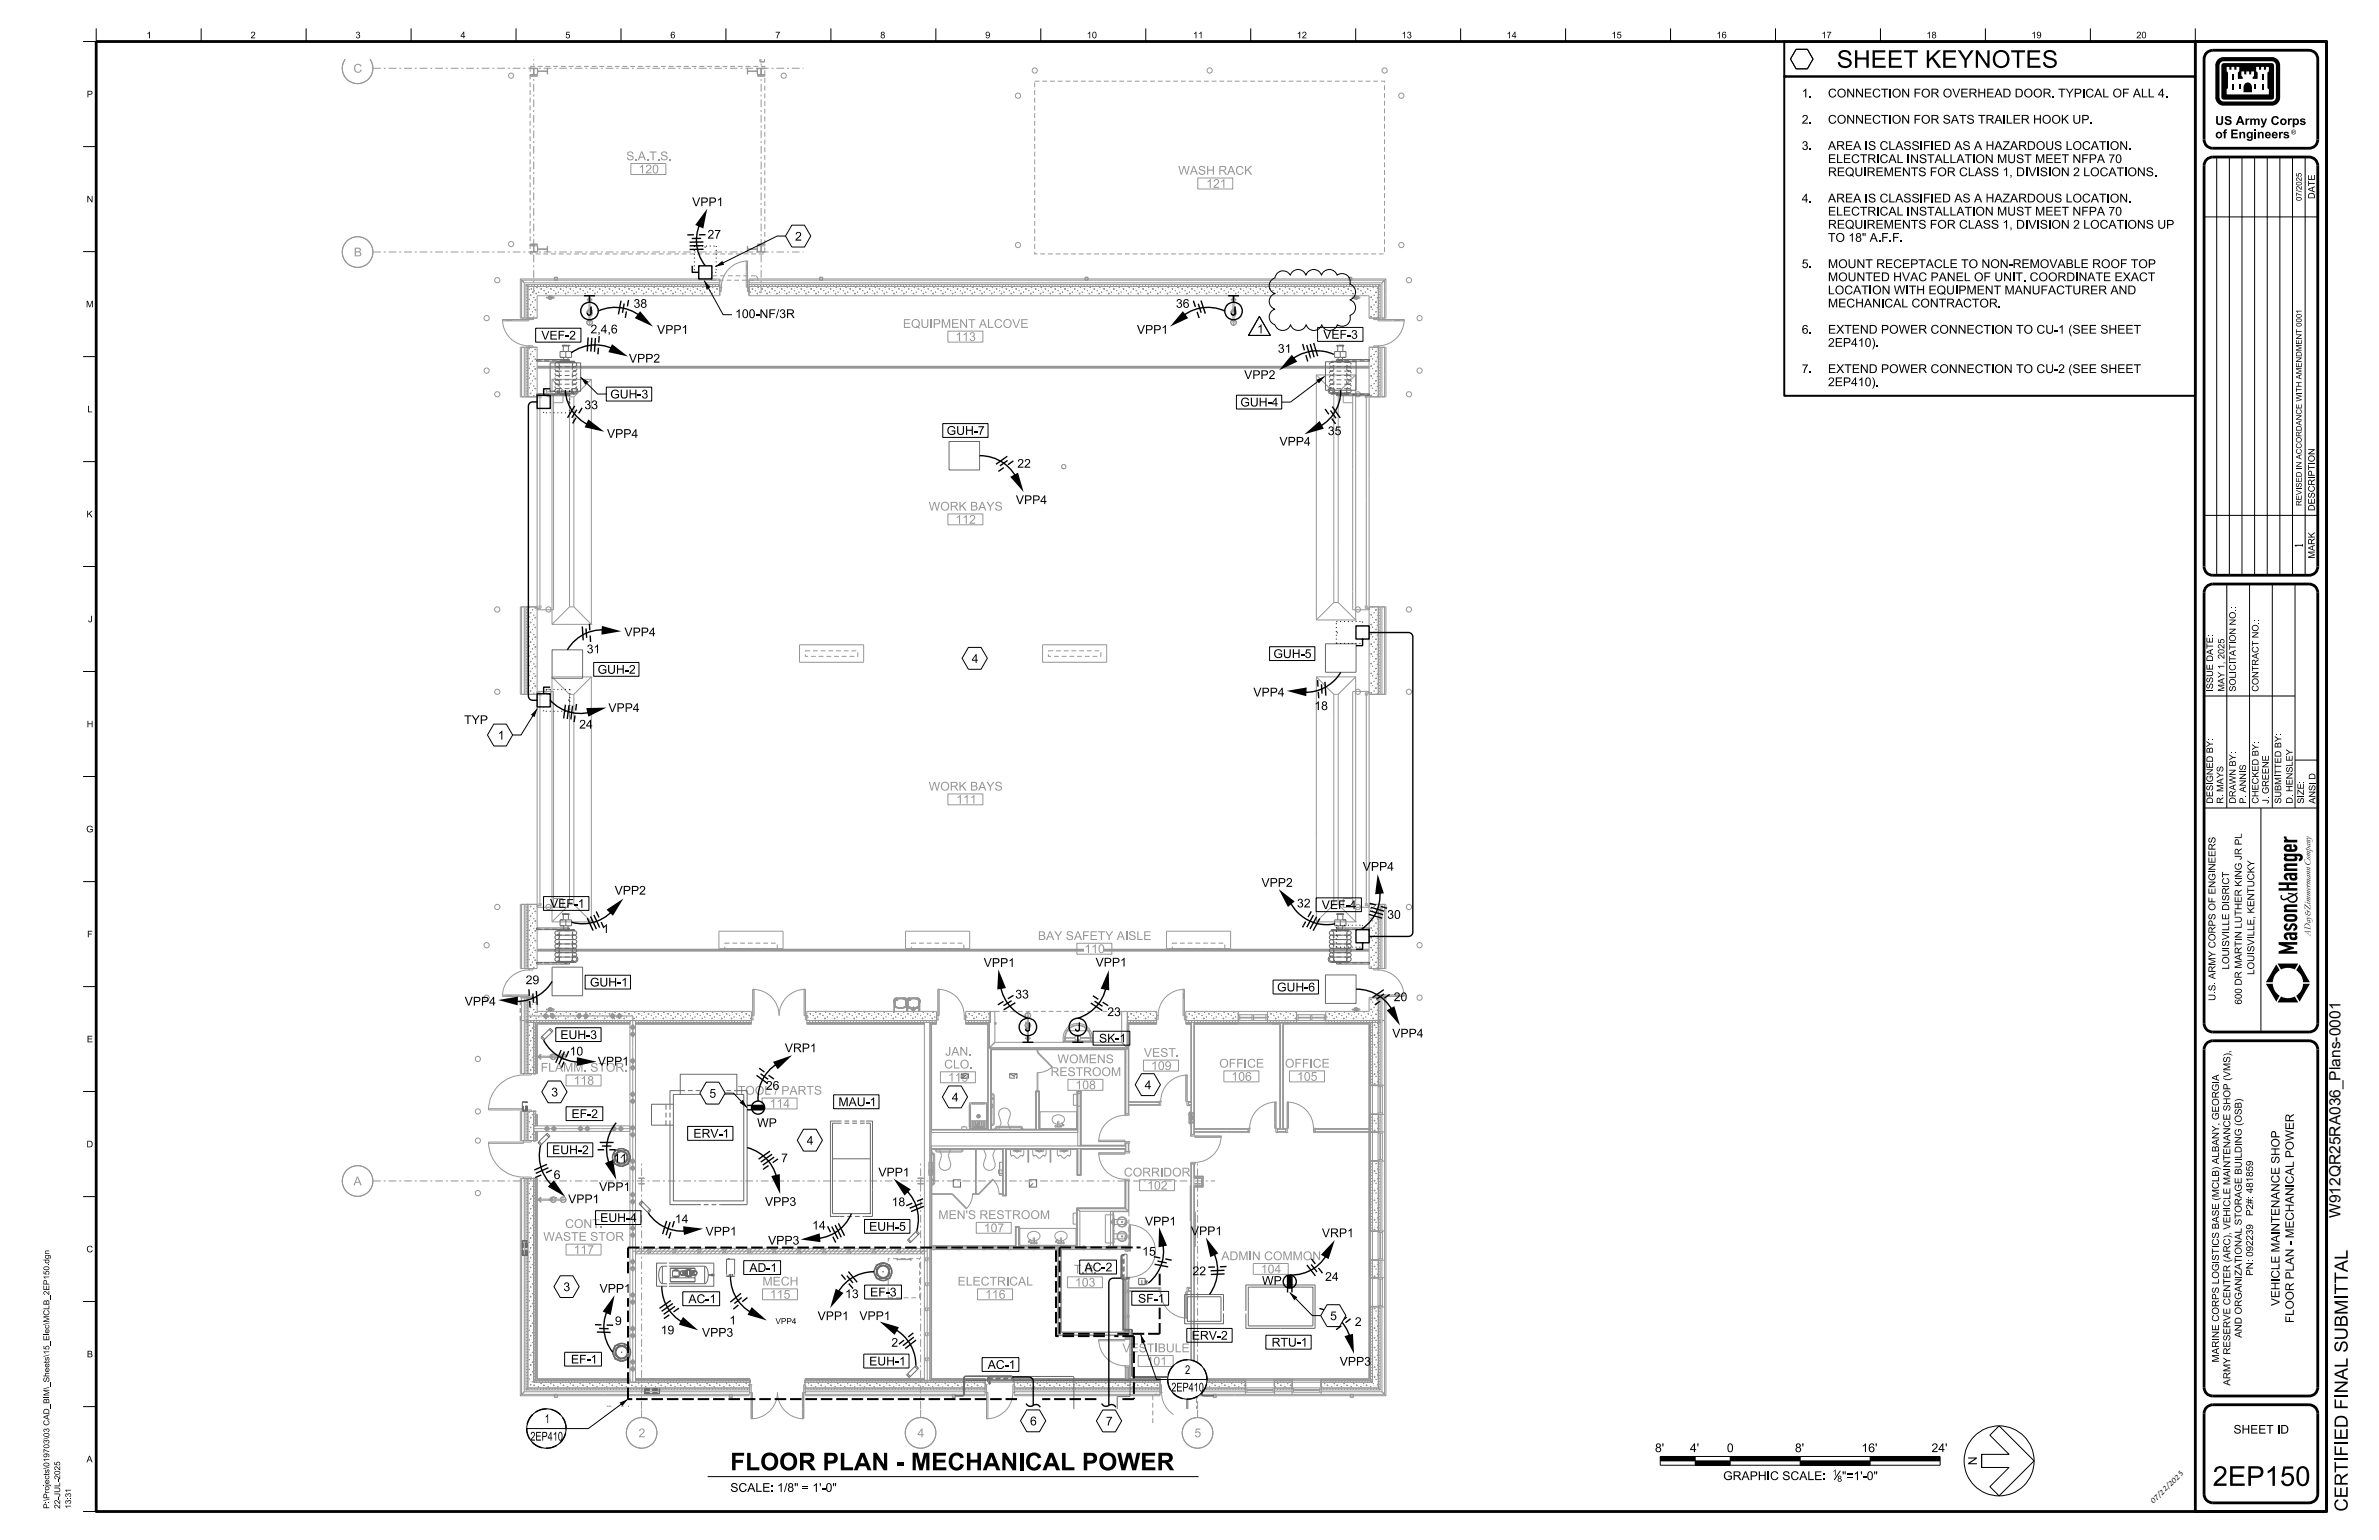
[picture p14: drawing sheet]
<svg xmlns="http://www.w3.org/2000/svg" width="864mm" height="559mm" viewBox="0 0 864 559" stroke-linecap="round" stroke-linejoin="round" font-family="sans-serif">
<defs><g id="words">
<text font-size="7.1" x="803.2" y="539.2">2EP150</text>
<g font-size="6.3">
<text x="666.8" y="24.6">SHEET KEYNOTES</text>
<text x="265.1" y="533.5">FLOOR PLAN - MECHANICAL POWER</text>
</g>
<text font-size="5.6" x="849.7" y="442" transform="rotate(-90 849.7 442)">W912QR25RA036_Plans-0001</text>
<g font-size="4.8">
<text x="852.2" y="471.6" transform="rotate(-90 852.2 471.6)">I</text>
<text x="852.2" y="469.7" transform="rotate(-90 852.2 469.7)">TTAL</text>
<text x="852.2" y="505.6" transform="rotate(-90 852.2 505.6)">NALSUBM</text>
<text x="852.2" y="522.6" transform="rotate(-90 852.2 522.6)">ED FI</text>
<text x="852.2" y="528.5" transform="rotate(-90 852.2 528.5)">FI</text>
<text x="852.2" y="548.5" transform="rotate(-90 852.2 548.5)">CERTI</text>
</g>
<g font-size="3.2" fill="#969696">
<text x="128.3" y="26.4">C</text>
<text x="227.3" y="58.2">S.A.T.S.</text>
<text x="231.8" y="62.9">120</text>
<text x="427.7" y="63.4">WASH RACK</text>
<text x="437.9" y="68.2">121</text>
<text x="128.4" y="93">B</text>
<text x="327.8" y="119">EQUIPMENT ALCOVE</text>
<text x="346.8" y="123.7">113</text>
<text x="337.1" y="185.3">WORK BAYS</text>
<text x="346.9" y="190">112</text>
<text x="337.1" y="286.9">WORK BAYS</text>
<text x="347.2" y="291.6">111</text>
<text x="376.8" y="341.1">BAY SAFETY AISLE</text>
<text x="393.7" y="345.9">110</text>
<text x="343.1" y="383.1">JAN.</text>
<text x="415.2" y="383.5">VEST.</text>
<text x="196.3" y="388.9">FLAMM. STOR.</text>
<text x="342.7" y="387.7">CLO.</text>
<text x="383.9" y="385.8">WOMENS</text>
<text x="417.9" y="388.3">109</text>
<text x="442.6" y="387.4">OFFICE</text>
<text x="466.4" y="387.4">OFFICE</text>
<text x="208.3" y="393.6">118</text>
<text x="381.3" y="390.5">RESTROOM</text>
<text x="390.4" y="395.2">108</text>
<text x="447" y="392.2">106</text>
<text x="470.8" y="392.2">105</text>
<text x="267.8" y="397.2">TOOL / PARTS</text>
<text x="279.4" y="402">114</text>
<text x="128.3" y="430.1">A</text>
<text x="408" y="426.9">CORRIDOR</text>
<text x="416.4" y="431.7">102</text>
<text x="340.6" y="442.3">MEN'S RESTROOM</text>
<text x="205.1" y="445.6">CONT.</text>
<text x="357.1" y="447.1">107</text>
<text x="197.2" y="450.2">WASTE STOR</text>
<text x="208.3" y="455">117</text>
<text x="443.4" y="457.3">ADMIN COMMON</text>
<text x="276.8" y="466.5">MECH</text>
<text x="347.6" y="466.5">ELECTRICAL</text>
<text x="389.8" y="462.1">T.R.</text>
<text x="390.2" y="466.9">103</text>
<text x="457.7" y="462">104</text>
<text x="279.5" y="471.2">115</text>
<text x="357.6" y="471.2">116</text>
<text x="416.2" y="495.4">101</text>
<text x="231.8" y="521.5">2</text>
<text x="333.1" y="521.5">4</text>
<text x="433.6" y="521.5">5</text>
</g>
<g font-size="3.2">
<text x="654.1" y="35.4">1.</text>
<text x="663.6" y="35.4">CONNECTION FOR OVERHEAD DOOR. TYPICAL OF ALL 4.</text>
<text x="654.1" y="44.9">2.</text>
<text x="663.6" y="44.9">CONNECTION FOR SATS TRAILER HOOK UP.</text>
<text x="804.1" y="45.3">US Army Corps</text>
<text x="804.1" y="50.2">of Engineers</text>
<text x="654.1" y="54.4">3.</text>
<text x="663.6" y="59.2">ELECTRICAL INSTALLATION MUST MEET NFPA 70</text>
<text x="663.6" y="54.4">AREA IS CLASSIFIED AS A HAZARDOUS LOCATION.</text>
<text x="663.6" y="63.9">REQUIREMENTS FOR CLASS 1, DIVISION 2 LOCATIONS.</text>
<text x="251.3" y="74.8">VPP1</text>
<text x="654.1" y="73.5">4.</text>
<text x="663.6" y="73.5">AREA IS CLASSIFIED AS A HAZARDOUS LOCATION.</text>
<text x="663.6" y="83">REQUIREMENTS FOR CLASS 1, DIVISION 2 LOCATIONS UP</text>
<text x="663.6" y="78.2">ELECTRICAL INSTALLATION MUST MEET NFPA 70</text>
<text x="256.8" y="86.6">27</text>
<text x="288.6" y="87.3">2</text>
<text x="663.6" y="87.8">TO 18&quot; A.F.F.</text>
<text x="654.1" y="97.3">5.</text>
<text x="663.6" y="97.3">MOUNT RECEPTACLE TO NON-REMOVABLE ROOF TOP</text>
<text x="663.6" y="106.8">LOCATION WITH EQUIPMENT MANUFACTURER AND</text>
<text x="663.6" y="102">MOUNTED HVAC PANEL OF UNIT. COORDINATE EXACT</text>
<text x="230" y="111.7">38</text>
<text x="426.9" y="111.7">36</text>
<text x="663.6" y="111.6">MECHANICAL CONTRACTOR.</text>
<text x="212.9" y="114.4">J</text>
<text x="266.8" y="115.4">100-NF/3R</text>
<text x="446.7" y="114.4">J</text>
<text x="196.5" y="123.2">VEF-2</text>
<text x="214.4" y="121">2,4,6</text>
<text x="238.5" y="121.1">VPP1</text>
<text x="412.7" y="121.1">VPP1</text>
<text x="456.3" y="120.9">1</text>
<text x="480.3" y="122.9">VEF-3</text>
<text x="663.6" y="125.9">2EP410).</text>
<text x="663.6" y="121.1">EXTEND POWER CONNECTION TO CU-1 (SEE SHEET</text>
<text x="228.3" y="131.6">VPP2</text>
<text x="463.9" y="128">31</text>
<text x="451.6" y="137.5">VPP2</text>
<text x="654.1" y="135.4">7.</text>
<text x="663.6" y="135.4">EXTEND POWER CONNECTION TO CU-2 (SEE SHEET</text>
<text x="663.6" y="140.1">2EP410).</text>
<text x="212.2" y="148.5">33</text>
<text x="221.5" y="144.6">GUH-3</text>
<text x="450.3" y="147.5">GUH-4</text>
<text x="220.3" y="158.9">VPP4</text>
<text x="343.6" y="157.8">GUH-7</text>
<text x="464.5" y="161.7">VPP4</text>
<text x="482" y="157.9">35</text>
<text x="369.3" y="169.7">22</text>
<text x="368.8" y="182.9">VPP4</text>
<text x="226.7" y="230.9">VPP4</text>
<text x="213" y="237">31</text>
<text x="462.3" y="238.8">GUH-5</text>
<text x="216.9" y="244.5">GUH-2</text>
<text x="352.7" y="240.5">4</text>
<text x="455" y="252.7">VPP4</text>
<text x="477.1" y="257.6">18</text>
<text x="168.5" y="262.7">TYP</text>
<text x="220.8" y="258.4">VPP4</text>
<text x="180.7" y="268.4">1</text>
<text x="210.3" y="264.4">24</text>
<text x="494.7" y="316">VPP4</text>
<text x="457.9" y="321.8">VPP2</text>
<text x="199.7" y="329.4">VEF-1</text>
<text x="223.1" y="324.6">VPP2</text>
<text x="470.8" y="329.3">32</text>
<text x="479.8" y="329.9">VEF-4</text>
<text x="503.6" y="333.4">30</text>
<text x="218.7" y="338.5">1</text>
<text x="357.1" y="350.8">VPP1</text>
<text x="397.7" y="350.7">VPP1</text>
<text x="190.8" y="357.1">29</text>
<text x="214.2" y="358">GUH-1</text>
<text x="463.6" y="359.8">GUH-6</text>
<text x="168.7" y="364.9">VPP4</text>
<text x="368.6" y="362.3">33</text>
<text x="505.9" y="363.3">20</text>
<text x="402" y="368.7">23</text>
<text x="203.4" y="377">EUH-3</text>
<text x="372" y="374.2">J</text>
<text x="390.2" y="374.2">J</text>
<text x="505.4" y="376.5">VPP4</text>
<text x="206.8" y="383">10</text>
<text x="284.9" y="381.8">VRP1</text>
<text x="399" y="378.3">SK-1</text>
<text x="217" y="386.6">VPP1</text>
<text x="278" y="395.4">26</text>
<text x="415.5" y="395.2">4</text>
<text x="200.1" y="397.8">3</text>
<text x="257.5" y="398.3">5</text>
<text x="304.4" y="401.4">MAU-1</text>
<text x="345.5" y="399.7">4</text>
<text x="207.5" y="405.7">EF-2</text>
<text x="251.7" y="412.8">ERV-1</text>
<text x="274.8" y="409">WP</text>
<text x="200.4" y="418.8">EUH-2</text>
<text x="292.9" y="415.4">4</text>
<text x="222.7" y="421.8">11</text>
<text x="283.6" y="421.7">7</text>
<text x="201" y="427.8">6</text>
<text x="318.9" y="426.9">VPP1</text>
<text x="206.2" y="436.6">VPP1</text>
<text x="217.5" y="432.2">VPP1</text>
<text x="277.7" y="437.6">VPP3</text>
<text x="323.7" y="437.7">18</text>
<text x="217.9" y="443.4">EUH-4</text>
<text x="245" y="443.8">14</text>
<text x="256.1" y="448.3">VPP1</text>
<text x="294.8" y="446.1">14</text>
<text x="315.5" y="446.6">EUH-5</text>
<text x="415.6" y="444.7">VPP1</text>
<text x="432.3" y="448.2">VPP1</text>
<text x="479.9" y="448.9">VRP1</text>
<text x="278.8" y="451.6">VPP3</text>
<text x="414.6" y="455.6">15</text>
<text x="272" y="461.5">AD-1</text>
<text x="393.7" y="461.3">AC-2</text>
<text x="432.9" y="462.7">22</text>
<text x="458.1" y="466.2">WP</text>
<text x="481" y="464.8">24</text>
<text x="204.5" y="468.5">3</text>
<text x="217.6" y="469.1">VPP1</text>
<text x="249.9" y="472.9">AC-1</text>
<text x="306.8" y="471">13</text>
<text x="315.9" y="470.4">EF-3</text>
<text x="413.1" y="472.7">SF-1</text>
<text x="296.8" y="479">VPP1</text>
<text x="312" y="479">VPP1</text>
<text x="482.8" y="479">5</text>
<text x="223.2" y="480.8">9</text>
<text x="239.8" y="484.2">19</text>
<text x="254.8" y="485">VPP3</text>
<text x="264.8" y="480.6">1</text>
<text x="491.8" y="481.2">2</text>
<text x="323.6" y="488.7">2</text>
<text x="432.6" y="486.1">ERV-2</text>
<text x="461.6" y="488.6">RTU-1</text>
<text x="207.2" y="494.8">EF-1</text>
<text x="315.5" y="495.5">EUH-1</text>
<text x="358.5" y="496.7">AC-1</text>
<text x="486.3" y="495.5">VPP3</text>
<text x="430.2" y="498.6">2</text>
<text x="425.2" y="504.9">2EP410</text>
<text x="197.7" y="516.4">1</text>
<text x="401.5" y="517.2">7</text>
<text x="192.5" y="522.7">2EP410</text>
<text x="600.8" y="526.9">8'</text>
<text x="613.5" y="526.9">4'</text>
<text x="626.9" y="526.9">0</text>
<text x="651.6" y="526.9">8'</text>
<text x="675.7" y="526.9">16'</text>
<text x="701.2" y="526.9">24'</text>
<text x="714.5" y="528.5" transform="rotate(90 714.5 528.5)">N</text>
<text x="625.5" y="537.1">GRAPHIC SCALE:</text>
<text x="668.7" y="537.1">&quot;=1'-0&quot;</text>
<text x="265.1" y="541.3">SCALE: 1/8&quot; = 1'-0&quot;</text>
</g>
<g font-size="3.2" fill="#696969">
<text x="344.1" y="392.5">119</text>
<text x="407.4" y="490.7">VESTIBULE</text>
</g>
<text font-size="3.1" x="810.8" y="520.2">SHEET ID</text>
<g font-size="3">
<text x="827.5" y="429.4" transform="rotate(-90 827.5 429.4)">CE SHOP</text>
<text x="832.7" y="430.8" transform="rotate(-90 832.7 430.8)">I</text>
<text x="832.7" y="429.7" transform="rotate(-90 832.7 429.7)">CALPOW ER</text>
<text x="827.5" y="443.8" transform="rotate(-90 827.5 443.8)">TENAN</text>
<text x="827.5" y="446.9" transform="rotate(-90 827.5 446.9)">N</text>
<text x="832.7" y="445.8" transform="rotate(-90 832.7 445.8)">ECHAN</text>
<text x="827.5" y="450.9" transform="rotate(-90 827.5 450.9)">AI</text>
<text x="832.7" y="451.9" transform="rotate(-90 832.7 451.9)">-M</text>
<text x="827.5" y="465.1" transform="rotate(-90 827.5 465.1)">I</text>
<text x="827.5" y="463.9" transform="rotate(-90 827.5 463.9)">CLE M</text>
<text x="827.5" y="473.9" transform="rotate(-90 827.5 473.9)">VEH</text>
<text x="832.7" y="480.1" transform="rotate(-90 832.7 480.1)">FLOOR PLAN</text>
</g>
<text font-size="2.7" x="835.8" y="198.3" transform="rotate(-90 835.8 198.3)">1</text>
<g font-size="2.5">
<text x="804.2" y="315.9" transform="rotate(-90 804.2 315.9)">NEERS</text>
<text x="809.2" y="321" transform="rotate(-90 809.2 321)">CT</text>
<text x="813.8" y="318.4" transform="rotate(-90 813.8 318.4)">NG JR PL</text>
<text x="809.2" y="326.9" transform="rotate(-90 809.2 326.9)">SRI</text>
<text x="818.3" y="324.2" transform="rotate(-90 818.3 324.2)">TUCKY</text>
<text x="809.2" y="337.8" transform="rotate(-90 809.2 337.8)">LLE DI</text>
<text x="813.8" y="340.5" transform="rotate(-90 813.8 340.5)">N LUTHER KI</text>
<text x="818.3" y="339.7" transform="rotate(-90 818.3 339.7)">LLE,KEN</text>
<text x="809.2" y="343.5" transform="rotate(-90 809.2 343.5)">SVI</text>
<text x="818.3" y="345.5" transform="rotate(-90 818.3 345.5)">SVI</text>
<text x="809.2" y="351.8" transform="rotate(-90 809.2 351.8)">LOUI</text>
<text x="818.3" y="353.7" transform="rotate(-90 818.3 353.7)">LOUI</text>
<text x="804.2" y="359.6" transform="rotate(-90 804.2 359.6)">S.ARMY CORPS OF ENGI</text>
<text x="804.2" y="363.2" transform="rotate(-90 804.2 363.2)">U.</text>
<text x="813.8" y="364.5" transform="rotate(-90 813.8 364.5)">600DR MARTI</text>
<text x="809.6" y="382.1" transform="rotate(-90 809.6 382.1)">,</text>
<text x="805.5" y="392.2" transform="rotate(-90 805.5 392.2)">A</text>
<text x="809.6" y="391" transform="rotate(-90 809.6 391)">VMS)</text>
<text x="813.8" y="407.3" transform="rotate(-90 813.8 407.3)">OSB)</text>
<text x="813.8" y="414.8" transform="rotate(-90 813.8 414.8)">NG (</text>
<text x="809.6" y="423.7" transform="rotate(-90 809.6 423.7)">NTENANCE SHOP (</text>
<text x="813.8" y="420.4" transform="rotate(-90 813.8 420.4)">L</text>
<text x="805.5" y="434.4" transform="rotate(-90 805.5 434.4)">MCLB)ALBANY,GEORGI</text>
<text x="809.6" y="437.9" transform="rotate(-90 809.6 437.9)">CLE MAI</text>
<text x="817.9" y="441.3" transform="rotate(-90 817.9 441.3)">P2#:481859</text>
<text x="809.6" y="448.2" transform="rotate(-90 809.6 448.2)">,VEHI</text>
<text x="805.5" y="452" transform="rotate(-90 805.5 452)">CS BASE (</text>
<text x="813.8" y="455.3" transform="rotate(-90 813.8 455.3)">ONALSTORAGE BUIDI</text>
<text x="805.5" y="457.5" transform="rotate(-90 805.5 457.5)">STI</text>
<text x="809.6" y="456.8" transform="rotate(-90 809.6 456.8)">ARC)</text>
<text x="813.8" y="463" transform="rotate(-90 813.8 463)">ZATI</text>
<text x="817.9" y="462.9" transform="rotate(-90 817.9 462.9)">PN:092239</text>
<text x="805.5" y="485.5" transform="rotate(-90 805.5 485.5)">NE CORPS LOGI</text>
<text x="813.8" y="485.4" transform="rotate(-90 813.8 485.4)">AND ORGANI</text>
<text x="805.5" y="494.4" transform="rotate(-90 805.5 494.4)">MARI</text>
<text x="809.6" y="502.8" transform="rotate(-90 809.6 502.8)">ARMY RESERVE CENTER (</text>
<text x="781.7" y="545.9" transform="rotate(-45 781.7 545.9)">07/22/2025</text>
</g>
<g font-size="2.4">
<text x="53.1" y="13.9">1</text>
<text x="91" y="13.9">2</text>
<text x="129" y="13.9">3</text>
<text x="167.1" y="13.9">4</text>
<text x="205.2" y="13.9">5</text>
<text x="243.3" y="13.9">6</text>
<text x="281.4" y="13.9">7</text>
<text x="319.5" y="13.9">8</text>
<text x="357.6" y="13.9">9</text>
<text x="394.5" y="13.9">10</text>
<text x="433.1" y="13.9">11</text>
<text x="470.7" y="13.9">12</text>
<text x="508.8" y="13.9">13</text>
<text x="546.9" y="13.9">14</text>
<text x="585" y="13.9">15</text>
<text x="623.1" y="13.9">16</text>
<text x="661.2" y="13.9">17</text>
<text x="699.3" y="13.9">18</text>
<text x="737.4" y="13.9">19</text>
<text x="775.5" y="13.9">20</text>
<text x="31.5" y="35.3">P</text>
<text x="31.5" y="73.4">N</text>
<text x="840.3" y="72.2" transform="rotate(-90 840.3 72.2)">DATE</text>
<text x="31.2" y="111.5">M</text>
<text x="31.7" y="149.6">L</text>
<text x="840.3" y="167.7" transform="rotate(-90 840.3 167.7)">ON</text>
<text x="840.3" y="172.9" transform="rotate(-90 840.3 172.9)">PTI</text>
<text x="840.3" y="185.4" transform="rotate(-90 840.3 185.4)">DESCRI</text>
<text x="31.4" y="187.7">K</text>
<text x="840.3" y="202.7" transform="rotate(-90 840.3 202.7)">M</text>
<text x="840.3" y="199.9" transform="rotate(-90 840.3 199.9)">ARK</text>
<text x="811.6" y="221" transform="rotate(-90 811.6 221)">:</text>
<text x="32" y="225.8">J</text>
<text x="819.9" y="225.7" transform="rotate(-90 819.9 225.7)">:</text>
<text x="811.6" y="232.9" transform="rotate(-90 811.6 232.9)">ON NO.</text>
<text x="811.6" y="243.4" transform="rotate(-90 811.6 243.4)">CI</text>
<text x="811.6" y="240.1" transform="rotate(-90 811.6 240.1)">TATI</text>
<text x="803.3" y="251" transform="rotate(-90 803.3 251)">I</text>
<text x="803.3" y="250.1" transform="rotate(-90 803.3 250.1)">SSUE DATE:</text>
<text x="807.5" y="251" transform="rotate(-90 807.5 251)">MAY 1,2025</text>
<text x="811.6" y="251" transform="rotate(-90 811.6 251)">SOLI</text>
<text x="819.9" y="251" transform="rotate(-90 819.9 251)">CONTRACT NO.</text>
<text x="31.5" y="263.9">H</text>
<text x="815.3" y="279.6" transform="rotate(-90 815.3 279.6)">S</text>
<text x="823.6" y="276.3" transform="rotate(-90 823.6 276.3)">E</text>
<text x="828.1" y="281.1" transform="rotate(-90 828.1 281.1)">TTED BY:</text>
<text x="803.3" y="283.9" transform="rotate(-90 803.3 283.9)">GNED BY:</text>
<text x="807.1" y="284.6" transform="rotate(-90 807.1 284.6)">AYS</text>
<text x="803.3" y="291.6" transform="rotate(-90 803.3 291.6)">DESI</text>
<text x="807.1" y="291.6" transform="rotate(-90 807.1 291.6)">R.M</text>
<text x="811.6" y="291.6" transform="rotate(-90 811.6 291.6)">DRAW N BY:</text>
<text x="815.3" y="291.6" transform="rotate(-90 815.3 291.6)">P.ANN</text>
<text x="819.9" y="291.6" transform="rotate(-90 819.9 291.6)">CHECKED BY:</text>
<text x="823.6" y="291.6" transform="rotate(-90 823.6 291.6)">J.GREEN</text>
<text x="828.1" y="291.6" transform="rotate(-90 828.1 291.6)">SUBMI</text>
<text x="832.2" y="291.6" transform="rotate(-90 832.2 291.6)">D.HENSLEY</text>
<text x="836.4" y="291.6" transform="rotate(-90 836.4 291.6)">SI</text>
<text x="836.4" y="288.5" transform="rotate(-90 836.4 288.5)">ZE:</text>
<text x="840.5" y="291.6" transform="rotate(-90 840.5 291.6)">ANSID</text>
<text x="31.3" y="302">G</text>
<text x="31.6" y="340.1">F</text>
<text x="31.5" y="378.2">E</text>
<text x="31.4" y="416.3">D</text>
<text x="31.4" y="454.4">C</text>
<text x="31.5" y="492.5">B</text>
<text x="31.4" y="530.6">A</text>
</g>
<g font-size="2.2">
<text x="665.2" y="535.5">1</text>
<text x="666.9" y="537.7">8</text>
</g>
<g font-size="2.1">
<text x="17.9" y="458.5" transform="rotate(-90 17.9 458.5)">dgn</text>
<text x="17.9" y="479.9" transform="rotate(-90 17.9 479.9)">MCLB_2EP150.</text>
<text x="17.9" y="483.9" transform="rotate(-90 17.9 483.9)">ec\</text>
<text x="281.5" y="480.4">VPP4</text>
<text x="17.9" y="493.8" transform="rotate(-90 17.9 493.8)">s15_El</text>
<text x="17.9" y="503.3" transform="rotate(-90 17.9 503.3)">_</text>
<text x="17.9" y="506.6" transform="rotate(-90 17.9 506.6)">M\Sheet\</text>
<text x="17.9" y="521.5" transform="rotate(-90 17.9 521.5)">03CAD_BI</text>
<text x="17.9" y="534.6" transform="rotate(-90 17.9 534.6)">s019703\</text>
<text x="21.8" y="536.9" transform="rotate(-90 21.8 536.9)">2025</text>
<text x="17.9" y="544.7" transform="rotate(-90 17.9 544.7)">\</text>
<text x="17.9" y="540.9" transform="rotate(-90 17.9 540.9)">oj</text>
<text x="21.8" y="543.2" transform="rotate(-90 21.8 543.2)">J</text>
<text x="25.8" y="543.3" transform="rotate(-90 25.8 543.3)">31</text>
<text x="17.9" y="547.5" transform="rotate(-90 17.9 547.5)">P:Pr ect\</text>
<text x="21.8" y="547.5" transform="rotate(-90 21.8 547.5)">22-UL-</text>
<text x="25.8" y="547.5" transform="rotate(-90 25.8 547.5)">13:</text>
</g>
<g font-size="2">
<text x="835.5" y="69" transform="rotate(-90 835.5 69)">2025</text>
<text x="835.5" y="72.9" transform="rotate(-90 835.5 72.9)">07/</text>
<text x="835.5" y="117" transform="rotate(-90 835.5 117)">001</text>
<text x="835.5" y="125.1" transform="rotate(-90 835.5 125.1)">EN</text>
<text x="835.5" y="121.1" transform="rotate(-90 835.5 121.1)">T 00</text>
<text x="835.5" y="137.7" transform="rotate(-90 835.5 137.7)">AM</text>
<text x="835.5" y="133.4" transform="rotate(-90 835.5 133.4)">ENDM</text>
<text x="835.5" y="142.3" transform="rotate(-90 835.5 142.3)">TH</text>
<text x="835.5" y="150.5" transform="rotate(-90 835.5 150.5)">CE W I</text>
<text x="835.5" y="166.7" transform="rotate(-90 835.5 166.7)">ACCORDAN</text>
<text x="835.5" y="169.6" transform="rotate(-90 835.5 169.6)">N</text>
<text x="835.5" y="177" transform="rotate(-90 835.5 177)">SED I</text>
<text x="835.5" y="183.6" transform="rotate(-90 835.5 183.6)">REVI</text>
</g>
<text font-size="1.7" x="831.7" y="48.8">®</text>
<g font-size=".4">
<text x="206.3" y="145.4" transform="rotate(90 206.3 145.4)">36&quot;</text>
<text x="485.7" y="229.9" transform="rotate(-90 485.7 229.9)">36&quot;</text>
<text x="206.3" y="253.7" transform="rotate(90 206.3 253.7)">36&quot;</text>
<text x="485.7" y="340.1" transform="rotate(-90 485.7 340.1)">36&quot;</text>
</g>
</g></defs>
<g fill="none" stroke="#969696" stroke-width=".36">
<path d="M228.7 370.3h2v131.2h-2zM338 371.6v80.7l.2-.1M358.5 371l.2 39zM372.4 370.7v.9M372.9 376.7l-.6-.1 .6 .6M372.9 376.7v.8h.5v-.8M372.9 376.7h.5M372.9 368.3h.4l.1 .6h-.5zM372.9 377.5l.2 .6 .2-.6M372.9 369.5a1.07 1.07 0 0 1-.7-1.6 1.07 1.07 0 0 1 1.8 0 1.07 1.07 0 0 1-.7 1.6M372.9 369.4a.93 .93 0 0 1-.6-1.4 .93 .93 0 0 1 1.6 0 .93 .93 0 0 1-.6 1.4M372.9 368.9v3.5"/>
<path d="M372.9 373.6v3.1M373.1 367.6v.6M373.3 368.9v3.5M373.3 373.6v3.1M373.4 376.7l.5-.1 .1 .2-.6 .4M464.7 371.3v38.4l-.1-.2M465.7 371.3v38.4l.2-.2M359.7 380.6l.1 .2M359.7 380.6v29.4l.1-.2M359.7 380.6h49M359.8 380.8h48.7v23.4M359.8 380.8l48.6 .1"/>
<path d="M359.8 380.8v29M376.5 389.2h.3v6.7h-.3zM376.8 380.9v.9h-.3v-.9M391 395.9v13.9l.2 .2h-53.2l.2-38.4h-.6v81.7h71.1l.9-1h-72M391.1 396v13.8M391.2 396.1v19.7h17.5M392.2 396.1v19.7l.2-.2M392.4 396v19.6M392.4 395.9v19.7M408.7 380.6v23.6h-.3v-23.3M408.7 380.6l-.3 .3M409.8 399.8l-.2-28.2v29.3"/>
<path d="M409.8 399.8l-.2 .1h11.2M409.8 399.8h11v1.2l-11.2-.1M432.3 399.8l.2-28.2v29.3M432.3 399.8l.2 .1h-1.1M432.3 399.8h-.9v1.2l1.1-.1M228.7 408.5h-35v2h35M338 416.8h26.1l-.2 .2h-25.7zM338 411h53.2M338 410h20.7zM338.2 417v35.2M354.1 417v16.4h1.1v-.3h-.8M354.4 417v16.4"/>
<path d="M359.8 409.8h16.2M362.5 409.8l.9-2.3-.7-2.5a2.12 2.12 0 0 1 1.9-2.9 2.12 2.12 0 0 1 2 2.9l-.8 2.5 .9 2.3M364 416.9h-25.8v35.3M376 409.8l.1 .2M391.1 416.9v9.5M391.1 416.9l-.1 9.6M391.2 416.8h17.5M391.2 416.8v9.5M391.2 416.8l-.1 .1M392.4 416.9h16.1M392.4 416.9l-.2-.1v9.5M392.4 416.9v9.5"/>
<path d="M392.4 416.9v.1M392.4 415.6h16.1M392.4 415.6h16M392.4 417h16M392.4 415.6h.1M392.4 417v9.5M408.4 415.6v-.8h.3v1M408.4 415.6h.1M408.5 415.6l.2 .2M408.5 414.8v.8M408.5 416.9v.9M408.5 416.9l-.1 .1"/>
<path d="M408.7 416.8v1h-.3v-.8M408.7 416.8l-.2 .1M409.6 400.9h11.2M431.4 400.9h1.1M433.4 410.7h19.7M433.6 409.5l-.2 .2h19.7M433.6 409.5l-.2-37.9v39.1M433.6 409.5h19.5v1.3l-19.7-.1M463.7 410.7h3.1M463.7 409.7h3.1M464.6 409.5h-.9v1.3h3.1v-1.3h-.9M465.9 409.5v-38.2h-1.3v38.2"/>
<path d="M477.3 409.7h19.8v1h-19.8M496.9 409.7l-19.6-.2v1.3l19.6-.1M362.7 433.1h1.2v.3h-1.2zM391 426.5h1.4M391.1 426.4h1.3M391.1 426.4l-.1 .1M391.2 426.3h1M391.2 426.3l-.1 .1M392.2 426.3l.2 .1M392.4 426.4v.1M408.4 428.4h.3v10.2l-.3-.3zM408.5 428.4v10"/>
<path d="M230.7 453h104.9v2h-104.9zM231.2 453l-.5 .5M232.7 453l-2 2M234.2 453l-2 2M235.7 453l-2 2M237.2 453l-2 2M238.7 453l-2 2M240.2 453l-2 2M241.7 453l-2 2M243.2 453l-2 2M244.7 453l-2 2M246.2 453l-2 2"/>
<path d="M247.7 453l-2 2M249.2 453l-2 2M250.7 453l-2.1 2M252.2 453l-2 2M253.7 453l-2.1 2M255.2 453l-2 2M256.6 453l-2 2M258.2 453l-2 2M259.6 453l-2 2M261.2 453l-2.1 2M262.6 453l-2 2M264.2 453l-2.1 2"/>
<path d="M265.6 453l-2 2M267.1 453l-2 2M268.6 453l-2 2M270.1 453l-2 2M271.6 453l-2 2M273.1 453l-2 2M274.6 453l-2 2M276.1 453l-2 2M277.6 453l-2 2M279.1 453l-2 2M280.6 453l-2 2M282.1 453l-2 2"/>
<path d="M283.6 453l-2 2M285.1 453l-2 2M286.6 453l-2 2M288.1 453l-2 2M289.6 453l-2 2M291.1 453l-2 2M292.6 453l-2.1 2M294.1 453l-2 2M295.6 453l-2.1 2M297.1 453l-2 2M298.6 453l-2.1 2M300.1 453l-2 2"/>
<path d="M301.6 453l-2.1 2M303.1 453l-2.1 2M304.6 453l-2.1 2M306 453l-2 2M307.6 453l-2.1 2M309 453l-2 2M310.6 453l-2.1 2M312 453l-2 2M313.5 453l-2 2M315 453l-2 2M316.5 453l-2 2M318 453l-2 2"/>
<path d="M319.5 453l-2 2M321 453l-2 2M322.5 453l-2 2M324 453l-2 2M325.5 453l-2 2M327 453l-2 2M328.5 453l-2 2M330 453l-2 2M331.5 453l-2 2M333 453l-2 2M334 455h.1M334.5 453l-2 2"/>
<path d="M335.6 453.4l-1.6 1.6M335.6 454.9l-.1 .1M338.2 452.2h30.5M368.6 452.1l.1 .1M368.7 452.2l.1 .1M409.6 467.5l11.2-.2zM409.6 468.4l.2 17.1zM431.4 467.3l1.1 .2zM432.5 468.4l-.2 31.9zM384.1 484.5h24.6M408.7 484.5v-1h-23.6l-1 1M408.7 484.5l-24.7 .1 .1-.1"/>
<path d="M409.6 496.1l.2 4.2z"/>
<circle cx="373.1" cy="377.1" r=".27"/>
</g>
<path d="M376.6 382l.2-.2 5.2 5.3-.2 .1zM382 387.1a7.4 7.4 0 0 1-5.2 2.1M340.9 417l.9 2.2-.7 2.6a2.11 2.11 0 0 0 1.9 2.9 2.11 2.11 0 0 0 2-2.9l-.8-2.6 .9-2.2M357 417l1 2.2-.8 2.6a2.11 2.11 0 0 0 1.9 2.9 2.11 2.11 0 0 0 2-2.9l-.7-2.6 .8-2.2M373.1 417.1h.3v4.6h-.3zM337.2 421.7h1v4.8h-1zM337.3 424.5h1.3v1.4h-1.3zM338.2 421.7l.1 4.8zM362.5 424.5h1.3v1.4h-1.3zM362.8 421.7l.1 4.8zM362.9 421.7h1v4.8h-1z" fill="none" stroke="#969696" stroke-width=".36"/>
<g fill="none" stroke="#969696" stroke-width=".36">
<path d="M359.1 371h-.4v39h1v-29.8M359.1 367h2v11.2l-2 2zM361.1 378.2h46.1M407.2 378.2l2.4 2.4M407.2 378.2v-11.2h2v13.2h-50.5M409.2 371h.4v9.6M359.7 380.6h49.9M381.2 417.1h.3v4.6h-.3zM360.3 427.9l.2 .2-5.1 5.2-.2-.2zM360.3 427.9a7.4 7.4 0 0 1 2.4 5.2M390.9 438.4v13.8M390.9 438.4l.1 .2"/>
<path d="M391 438.6l1 .9v12.8h-1M391 438.6v13.7M404.1 439.5l5.7 .2h-5.6v12.5h5.6l-.2 .1h-5.5zM337.6 453.3h46.5l-45.9 .1M338.2 453.4l-.2 47.1M338.2 453.4l-.2-.1v47.6h-2.4v-129.9h2v129.9M385.1 453.3l.2 .1M385.1 453.3v30.2M385.1 453.3h23.6l-23.4 .1M385.3 453.4v29.9M390.9 452.2l.1 .1M404.2 451.1h.1"/>
<path d="M404.2 440.7h.1M404.2 445.9h.1M404.3 440.7h.1M404.3 445.9h.1M404.3 451.1h.1M404.3 440.7v10.4M404.4 446.4v.1M404.4 450.4h.1M404.4 446.7h.1M404.4 450.6h.1M408.1 442.5l.4 .4M408.5 443.9l-.4 .4"/>
<path d="M408.6 443.6h.1M408.6 443.2h.1M408.6 448.4h.1M408.7 448.8l-.1 .1M408.8 443.2h.1M408.8 448.4v.1M408.8 443.6h.1M408.8 448.8h.1M385.3 483.3l-.2 .2M385.3 483.3l23.4 .2h-23.6M408.5 484.6l.2-.1v1zM408.5 496.1l.2 4.2z"/>
</g>
<path d="M408.2 444.1h.1" fill="none" stroke="#969696" stroke-width=".36"/>
<path d="M404.3 444.3l.2 .1M404.3 442.5h.1M404.5 442.4v.1M408.2 444.1h.1M408.5 444v.3l-.3-.2" fill="none" stroke="#969696" stroke-width=".36"/>
<path d="M408.5 444l-.3 .1" fill="none" stroke="#969696" stroke-width=".36"/>
<path d="M408.1 447.7l.4 .4M408.5 449.2l-.4 .3" fill="none" stroke="#969696" stroke-width=".36"/>
<path d="M408.5 449.2l-.3 .2" fill="none" stroke="#969696" stroke-width=".36"/>
<path d="M404.3 442.5a.92 .92 0 0 0-.9 .9 .92 .92 0 0 0 .9 .9M408.2 449.4h.1M408.5 449.2v.3l-.3-.1" fill="none" stroke="#969696" stroke-width=".36"/>
<path d="M403.9 443.2l.6-.1v.6l-.6-.1zM404.4 442.5h.1M404.5 442.4l-.1 .1" fill="none" stroke="#969696" stroke-width=".36"/>
<path d="M404.3 445.3h.1M404.3 444.7h.1" fill="none" stroke="#969696" stroke-width=".36"/>
<path d="M404.4 444.3h.1M404.4 442.1v.1M404.4 444.6v.1" fill="none" stroke="#969696" stroke-width=".36"/>
<g fill="none" stroke="#969696" stroke-width=".36">
<path d="M404.2 440.7h.1M404.2 451.1h.1M404.2 440.8v10.2M404.2 445.9h.1M404.3 445.3h.1M404.3 447.7h3.8M404.3 449.5h3.8M404.3 444.7l.1 .6M404.3 446.4h.1M404.3 446.7h.1M404.3 450.4h.1M404.3 450.6h.1"/>
<path d="M404.3 442.1h.1M404.4 444.3h.1M404.5 442.2v2.4M404.5 442.5h3.6M404.5 444.3h3.6M408.5 442.9v1.1l-.3 .1M408.5 449.2l-.3 .2M408.5 448.1v1.1M408.5 443.2h.1M408.5 443.6h.3M408.5 448.4h.3M408.7 443.2h.1"/>
<path d="M408.8 448.8l-.3 .1"/>
</g>
<g fill="none" stroke="#969696" stroke-width=".36">
<path d="M404.2 440.7v.1M404.2 442.5v1.8M404.2 451v.1M404.3 440.7v10.4M404.4 446.5v.2M404.4 450.4v.2M408.5 444l-.3 .1M408.5 449.2l-.3 .2M408.5 443.2v.4M408.5 448.4v.5M408.7 443.2v.4M408.7 448.4v.4"/>
<path d="M408.8 443.2v.4M408.8 448.5v.3"/>
</g>
<g fill="none" stroke="#969696" stroke-width=".36">
<path d="M338.2 433.1h7.5v.3h-7.5zM353.1 433.1h1v.3h-1zM403.1 439.5h1v12.8h-1zM404.2 440.8h-3v10.2h3M404.3 442.1v.1M404.3 444.6v.1M404.3 445.3h.1"/>
<circle cx="404.2" cy="443.4" r=".3"/>
<circle cx="407.3" cy="448.6" r=".27"/>
<circle cx="407.3" cy="448.6" r="1.85"/>
<circle cx="407.3" cy="448.6" r="1.64"/>
<circle cx="407.3" cy="443.4" r=".26"/>
<circle cx="407.3" cy="443.4" r="1.85"/>
<circle cx="407.3" cy="443.4" r="1.64"/>
</g>
<g fill="none" stroke="#969696" stroke-width=".36">
<path d="M351.9 408.8v.1M351.9 408.8h.4M351.9 401.1v7.7M351.9 401.1h.4zM352 409.8h1M352 409.8h.1M352.3 408.8v.1M352.3 409.8h.1M352.8 406.6v2.9M352.8 400.1v.1M352.8 400.5v.1M352.8 400.1v.5"/>
<path d="M353 406.6v2.9M353.4 409.5h-1.1l-.3 .3M353.4 406.6v2.8M353.6 409.5h.4M353.7 406.6v2.6M353.7 409.4v.1M354.1 406.6v2M354.3 409.4h1.8M354.3 406.6v1.7M354.3 408.6v.3M354.5 409.8h.5M354.8 406.6v1.2"/>
<path d="M354.8 408v.9M354.8 409.2v.3M355 406.6v.9M355 407.8v.5M355 408.6v.3M355 409.3v.2M355.5 409.8h.4M355.5 406.6v1.7M355.5 408.6v.3M355.5 409.3v.2M355.6 406.6v2.3M355.6 409.2v.3"/>
<path d="M356.1 406.6v2.3M356.3 406.6v2.2M356.4 409.5h1.7M356.6 409.8h1.8M356.7 409.8h1.7M356.8 406.6v2.9M357 406.6v2.9M357.4 400.1l.1 .1M357.4 400.1v.5M357.4 406.6v2.9M357.5 400.5l-.1 .1M357.6 406.6v2.9"/>
<path d="M358.1 400.8l-.2-.3-5.5 .2-.1 8.6 .3 .2M358.1 409.8h.1M358.1 409.5l.3 .3M358.1 406.4l-.2 .2-5.6-.1M358.1 409.3l-.2 .2M358.4 400.3l-.3 .2v9M358.4 400.5v-.3h-6.5v9.6h1.1M358.4 409.5h.1M358.4 406.9v2.9M358.4 409.8h.1M358.4 400.3h.1M350.9 438.5l-.2 .1"/>
<path d="M350.9 438.5l-5.1-5.3-.1 .2 5 5.2M353.1 433.4a7.5 7.5 0 0 1-2.2 5.1"/>
<circle cx="355.2" cy="405" r=".66"/>
</g>
<g fill="none" stroke="#969696" stroke-width=".36">
<path d="M358.1 403.4l.2 .6h-.2h.2M358.1 403.6l.2 .3M358.1 401.8l.2 .6h-.2h.2M358.1 402.1l.2 .2M358.1 402h.1M358.1 405l.2 .6h-.2h.2M358.1 403.8h.2M358.1 402.2h.2M358.1 402.1h.2M358.1 405.4h.2M358.1 403.9h.2M358.1 403.6h.2"/>
<path d="M358.3 403h.1M358.3 406.1h.1M358.3 406v.1M358.3 405.2l-.2-.2 .2 .4M358.3 402.9h.1M358.3 400.5l.1 6.4z"/>
</g>
<circle cx="353.2" cy="409.7" r=".07" fill="#969696"/>
<g fill="none" stroke="#969696" stroke-width=".36">
<path d="M353.3 409.6v.1M353.4 409.6h.5M353.4 409.6l.1 .1M353.6 409.6v.1M353.7 409.6v.1M353.8 409.8h.7M353.8 409.8h-.8h1.5M353.8 409.8h.1M353.9 409.6h.5M353.9 409.6h.1M354.4 409.6h.1M354.6 409.8h.1"/>
<path d="M355.1 407.7h.1M355.9 409.8h.8zM356 409.6h.5M356.1 409.6h-.1M356.5 409.6h.1M356.7 409.8h.1"/>
</g>
<path d="M355.1 407.7h.1M355.1 407.6h.1M355.2 407.7h.1" fill="none" stroke="#969696" stroke-width=".36"/>
<path d="M355.2 407.7h.1M355.3 407.7h-.1" fill="none" stroke="#969696" stroke-width=".36"/>
<g fill="none" stroke="#969696" stroke-width=".36">
<path d="M354.4 409.2h.1M354.4 408.9h.1M354.4 408.9v.3M355 408.9h-.1M355 408.9l-.1 .3M355 408.2v.1M355 408.6h.1M355 408.8h.1M355 408v.1M355 408.8v.1M355.1 407.3l.3 .2h-.3zM355.2 407.7h.1"/>
<path d="M355.3 407.5h.1M355.4 408.8h.1M355.4 408v.1M355.4 408.8l.1 .1M355.4 408.2v.1M355.4 408.6h.1"/>
</g>
<path d="M353.8 408.8h.1M353.9 408.8h.1M353.9 409.3v.1M354.3 409.3h.1M354.4 408.8h.1M354.5 408.8h-.1M355.5 408.9v.3M355.5 409.2h.1M356 409.2h.1M356 408.9v.3M356 408.9h.1" fill="none" stroke="#969696" stroke-width=".36"/>
<path d="M356 408.8h.1M356 409.3v.1M356 409.4h.1M356.1 409.3h-.1M356.1 409.3l-.1 .1M356.6 408.8h-.1M356.6 408.8h.1" fill="none" stroke="#969696" stroke-width=".36"/>
<path d="M355 408.2h.4" fill="none" stroke="#969696" stroke-width=".36"/>
<g fill="none" stroke="#969696" stroke-width=".36">
<path d="M355 409.3h.5M355 408.6h.4M355 408.8h.4M355 408.2h.4v.4h-.4zM355.2 407.2v.2M355.5 408.9h.1"/>
<circle cx="354.2" cy="409.1" r=".19"/>
</g>
<path d="M354.1 409.1v.1M354.3 408.9l-.1 .1M354.4 408.9l-.1 .1" fill="none" stroke="#969696" stroke-width=".36"/>
<path d="M353.9 408.9v.3M354 408.9h.3M354 409.3h.3M354 409.2l-.1 .1M354.1 409.2h-.1M354.1 409v.1M354.1 409.2h.1M354.3 408.9h.1M354.4 408.9h-.1M354.4 408.9v.3" fill="none" stroke="#969696" stroke-width=".36"/>
<path d="M353.9 409.3v.1M353.9 408.8v.1" fill="none" stroke="#969696" stroke-width=".36"/>
<path d="M353.9 408.8l.2 .2M353.9 408.9l.2 .1M354.2 409.2l.1 .1M354.3 409.1l.1 .3M354.4 408.8l-.1 .1M354.4 408.8v.1" fill="none" stroke="#969696" stroke-width=".36"/>
<g fill="none" stroke="#969696" stroke-width=".36">
<path d="M353.9 408.9h.1M354 408.9l.1 .1M354.1 409h.1M354.2 409.2h.1M354.2 409h.1M354.3 409v.1M354.3 409.2l.1 .1M355.3 409.7h.1M355.4 409.8h.1"/>
<circle cx="354.1" cy="409.1" r=".04"/>
</g>
<path d="M355 409.8h.1M355.2 409.8h-.1M355.2 409.8h.1M355.4 409.8h.1" fill="none" stroke="#969696" stroke-width=".36"/>
<path d="M355 409.8h.1M355.1 409.6h.1M355.2 409.8h-.1M355.3 409.6h.1" fill="none" stroke="#969696" stroke-width=".36"/>
<g fill="none" stroke="#969696" stroke-width=".36">
<path d="M355 408.1h.4M355.1 407.7h.1M355.1 409.6h.1M355.2 409.5v.2M355.2 407.7h.1M355.2 409.5l-.1 .1M355.2 409.5h.1M355.2 409.5l.1 .1M355.3 409.5v.1M355.3 409.6h.1M355.3 409.6v.1M356.1 408.9v.3"/>
<path d="M356.1 409.3h.3M356.1 408.9h.3M356.5 408.9v.3"/>
</g>
<path d="M355.2 407.7h.1M355.2 407.6h.1M355.3 407.7h.1M355.3 407.6h.1M356.6 409.3l-.1 .1" fill="none" stroke="#969696" stroke-width=".36"/>
<path d="M356.4 408.9h.1M356.4 409.3l.2 .1" fill="none" stroke="#969696" stroke-width=".36"/>
<path d="M356.1 409v.2M356.2 408.9h.1M356.3 408.9h.1M356.4 409l-.2 .2" fill="none" stroke="#969696" stroke-width=".36"/>
<path d="M356.4 409.1l.1 .2M356.4 408.9l-.1 .1M356.5 408.9l-.1 .1" fill="none" stroke="#969696" stroke-width=".36"/>
<path d="M356.2 409h.1M356.3 409.2h.1M356.3 409h.1M356.4 409v.1M356.4 408.9l-.1 .1M356.4 409.2l.1 .1M356.5 408.9h-.1" fill="none" stroke="#969696" stroke-width=".36"/>
<path d="M356 408.8l.1 .1M356.1 409.3l-.1 .1" fill="none" stroke="#969696" stroke-width=".36"/>
<path d="M356.1 408.9l.1 .1M356.2 409.1l-.1 .2M356.2 409.2l-.1 .1M356.3 409.2l.1 .1" fill="none" stroke="#969696" stroke-width=".36"/>
<path d="M355 408.3h.4v.2h-.4zM356.1 408.9h.1M356.1 408.9l.1 .1M356.1 409.2v.1M356.2 409.2h-.1M356.2 409v.1M356.2 409h.1M356.2 409.2h.1" fill="none" stroke="#969696" stroke-width=".36"/>
<g fill="none" stroke="#969696" stroke-width=".36">
<path d="M359.9 398.3v.7zM359.9 398.4h.6M359.9 398.9h.6M338 415.8h70.7v1h-70.7zM353.3 409.6h.1M353.4 409.7h.1M353.9 409.3l.5 .1M353.9 409.6v.2M353.9 409.3h.1M353.9 409.1l-.3 .5M354 409.2l.1-.3 .2 .1-.2 .3M354 409.2l.1 .1"/>
<path d="M354 409.4v.2M354.2 409.3v.1M354.2 408.4l.2 .2M354.2 408.4l-.9 1.2M354.3 409.3v.3M354.4 409.3h.1M354.4 408.6l-.2 .2M354.4 408.5h.1M354.4 409.6v.2M354.4 408.9h.5M354.4 409.2h.5M354.8 405.2h.1"/>
<path d="M354.8 404.9h.1M354.8 405.1h.1M354.8 405.3h.1M354.8 404.8h.1M354.9 405.1h.1M354.9 405h.1M354.9 404.9h.1M354.9 405.3h.1M354.9 405.2h.1M354.9 404.7h.1M355 405.3h.1M355 405.1h.1"/>
<path d="M355 404.8h.1M355 405.2h.1M355 405.4h.1M355 404.7h.1M355 404.9h.1M355 408.1v.1M355 408.6v.2M355 409.8h.4M355 409.8h.1M355.1 405.1h.1M355.1 405.2h.1M355.1 405h.1"/>
<path d="M355.1 404.6h.1M355.1 404.8h.1M355.1 407.4l-.9 1M355.1 408l.1-.8 .2 1M355.1 407.7l-.7 .9M355.1 405.4h.1M355.1 404.7h.1M355.1 404.9h.1M355.2 405.1h.1M355.1 407.6l.1 .1M355.2 404.6h.1M355.2 405.5h.1"/>
<path d="M355.2 404.8h.1M355.2 405h.1M355.2 405.4h.1M355.2 404.7h.1M355.2 405.2h.1M355.2 405.3h.1M355.2 407.6l-.1 2M355.2 409.7v.1M355.2 407.4h.1M355.2 407.2h.1M355.2 407.5h.1M355.2 407.5l.1 .2"/>
<path d="M355.3 405.1h.1M355.3 405.2h.1M355.3 409.8h.1M355.3 404.7h.1M355.3 405.4h.1M355.3 404.9h.1M355.4 405.5h.1M355.4 405.3h.1M355.4 405.1h.1M355.4 404.6h.1M355.4 404.8h.1M355.4 404.7h.1"/>
<path d="M355.4 405h.1M355.4 405.4h.1M355.5 405.5h.1M355.5 404.9h.1M355.4 408.6v.2M355.5 404.8h.1M355.5 404.6h.1M355.5 405.2h.1M355.5 409.8h.1M355.5 405.3h.1M355.5 405.1h.1M355.6 405.2h.1"/>
<path d="M355.6 404.8h.1M355.6 404.7h.1M355.5 408.9h.5M355.5 409.2h.5M355.6 405.4h.1M355.6 405h.1M355.6 405.1h.1M355.6 405.3h.1M355.7 404.9h.1M355.7 405.2h.1M355.7 405.1h.1M356 409.3h.1"/>
<path d="M356 409.4h.6M356 409.6v.2M356.1 409.3v.3M356.3 409.3v.1M356.4 409.4v.2M356.5 409.6v.2M356.6 409.3l-.2 .1M356.6 409.3h.1M383.8 417h4.9v1.9l-.4 .7-.7-.4-1.1 1.1-.6-.1-1-1-.7 .4-.4-.7zM384.9 417.9h.1M385.3 417.4l-.5-.2 .1 .7M385.3 417.8l-.4 .1"/>
<path d="M385.3 417.4h.1M385.3 417.8h.1M385.3 417.4h.5M385.3 417.8h.5M385.4 417h-.7M386.6 417.4v.4M386.8 417.4h.1M386.9 417.8h-.1M386.9 417.4l.1 .1M386.9 417.4v.4M387 417.5h.7l-.7 .2M387 417.5v.2"/>
<path d="M387 417.7h-.1M431.6 407.2l.3 .6M431.7 407.2h.1M431.7 404.1h.1M431.7 404.1h1.5v3.1M431.7 407.2h1.5M431.7 407.5h.6M431.7 403.8v.3h1.5v3.1M431.7 407.2v.3M431.7 403.9h1.7v3.5M431.7 403.8h.6M431.7 403.9h1.7v3.5h-1.7"/>
<path d="M431.7 407.5l.2 .2M431.9 403.6l-.2 .2M431.9 403.5h.4v.4M431.9 403.5l-.2 .6M431.9 403.6v.3M431.9 407.4v.3M432.3 407.4v.4l-.4-.1M338.2 427.7l.1 .8zM338.3 427.9h.5M338.3 428.3h.5M433.4 426.9v.5h3.2M433.4 426.9h3.2"/>
<path d="M433.4 430.6h3.2M433.4 430.6l3.4 .1M436.2 427.4v2.7M436.6 426.9v3.7M436.6 430.6l.2 .1M436.6 430.1h-3.2v.5M436.8 426.8v3.9M436.8 426.8l-.2 .1M436.8 426.8l-3.4 .1M325.6 456.6l.2 .7zM325.8 457.1h4.7M325.8 456.9h4.7"/>
<path d="M325.8 456.9h.1M330.5 456.6v.7M330.5 456.9h.1M330.5 456.6h.1M330.5 457.3h.1M373.2 451.8h4.7v.3h-4.7zM378.7 451.9l3.4 .2zM378.8 451.9h.1M378.9 452.1v.9h2.9v-.9M378.9 451.9h.1M379 451.9h.1M379.2 452.3l1.2-.2 1.2 .3z"/>
<path d="M379.2 451.9v.9h2.4v-.9M382.8 451.8h4.8v.3h-4.8z"/>
<circle cx="360.5" cy="398.6" r=".21"/>
<circle cx="356.3" cy="409.1" r=".19"/>
<circle cx="386.2" cy="417.6" r=".31"/>
<circle cx="386.2" cy="417.6" r=".47"/>
<circle cx="338.8" cy="428.1" r=".2"/>
</g>
<path d="M431.7 407.2h.1" fill="none" stroke="#969696" stroke-width=".36"/>
<g fill="none" stroke="#969696" stroke-width=".36">
<path d="M431.3 404.5h.1M431.3 404.5h.4M431.3 404.4v.1M431.3 404.4h.1M431.4 404.4v.1M431.6 407.2h.1M431.7 404.1v3.1M431.7 404.1h.1M431.7 404.4h-.4M431.7 405.7h.3M432 405.2l.2-.2-.4 .4v.5l.5 .4-.5-.4zM432.1 405.8l.2 .2"/>
<path d="M432.2 405.4l-.1 .1M432.2 404.6v.2M432.2 404.5v.4M432.6 405l.5 .7M432.6 404.5v.4M432.6 404.6v.2M432.6 405.4l.2 .3M432.7 405.7h.4M432.8 405.7l-.3 .3M433.1 405.7l-.2 .4-.4 .2zM433.2 407.2h.1M433.2 407.2h-1.5"/>
</g>
<path d="M432 405.4h.1M432 405.4v.3M432 405.7h.1M432.1 405.5h.1M432.1 405.7h.1M432.2 405.5v.2M432.2 405.5h.1M432.2 405.5v.1M432.2 405.6v.1" fill="none" stroke="#969696" stroke-width=".36"/>
<path d="M432 405.9h.1M432 405.7v.2M432.1 405.8h.1M432.1 405.7l-.1 .2M432.2 405.8h.1" fill="none" stroke="#969696" stroke-width=".36"/>
<path d="M432.2 405.5h.1" fill="none" stroke="#969696" stroke-width=".36"/>
<circle cx="432.2" cy="405.1" r=".07" fill="#969696"/>
<g fill="none" stroke="#969696" stroke-width=".36">
<path d="M432 405.4h.1M432 405.4l.1 .3zM432.2 405.1v.4l.2-.1M432.2 405.1h.1M432.4 405.4l.1 .3M432.4 405.4l.2 .1M432.4 405.4l-.2 .3M432.4 405.1v.5M432.5 405.8v.1M432.6 405.5v.1M432.6 405.1h.1M432.6 405.1v.4"/>
<path d="M432.6 405.1h-.4"/>
</g>
<path d="M432.4 405.8h.1M432.5 405.8v.1" fill="none" stroke="#969696" stroke-width=".36"/>
<path d="M432.3 406.7v.2M432.5 406.7v.2" fill="none" stroke="#969696" stroke-width=".36"/>
<path d="M432.3 406.9h.1M432.3 406.9l.1 .1M432.3 406.7v.2M432.5 406.9h.1M432.5 406.7v.2M432.5 406.9v.1" fill="none" stroke="#969696" stroke-width=".36"/>
<path d="M432.3 406.8h.1M432.5 407h.1M432.5 406.8l-.1 .2M432.5 406.8h.1" fill="none" stroke="#969696" stroke-width=".36"/>
<path d="M432.5 406.7v.1" fill="none" stroke="#969696" stroke-width=".36"/>
<path d="M432.4 406.8h.1" fill="none" stroke="#969696" stroke-width=".36"/>
<path d="M432.4 405.7h-.2l.1 .1M432.5 406.8h.1M432.7 405.7l-.2 .2" fill="none" stroke="#969696" stroke-width=".36"/>
<path d="M432.5 405.8l-.2 .1" fill="none" stroke="#969696" stroke-width=".36"/>
<path d="M432.4 405.8h.1M432.4 405.8l-.1 .1M432.5 405.8v.1" fill="none" stroke="#969696" stroke-width=".36"/>
<g fill="none" stroke="#969696" stroke-width=".36">
<path d="M432.3 405.9v.8M432.4 405.8l.1 1M432.5 405.9v.8"/>
<circle cx="432.4" cy="405.7" r=".07"/>
</g>
<path d="M432.3 406.7h.1M432.5 406.7h.1" fill="none" stroke="#969696" stroke-width=".36"/>
<path d="M432.3 406.7l.1 .1M432.3 406.7h.1M432.5 406.7h.1M432.5 406.7v.1" fill="none" stroke="#969696" stroke-width=".36"/>
<g fill="none" stroke="#969696" stroke-width=".36">
<path d="M277.5 21.5v.9h-1.6v-.9M270.9 97.9h.5M270.9 96.3h.5M271.1 96.3v1.6M271.4 94.7a9.6 9.6 0 0 0-9.6 9.5M271.4 94.7v11.1h.5M271.4 94.7h-.5v9.5h1M182.4 116a9.5 9.5 0 0 0 9.5 9.5M182.4 116h11.1M184 116.2h1.6M184 116v.4M185.6 116v.4"/>
<path d="M188.9 101.2h72.4v1.4h-71M189.3 101.7v13.7h1v-12.8M189.3 101.7h72M189.3 101.7l1 .9M190.9 103.3h70.4v.7h-69.7zM190.9 103.3l.7 .7v11.4h-.7zM190.9 103.8h.6M190.9 104.8h.7M190.9 105.9h.7M190.9 107h.7M190.9 108h.7M190.9 109.1h.7"/>
<path d="M190.9 110.1h.7M190.9 111.2h.7M190.9 112.3h.7M190.9 113.3h.7M190.9 114.4h.7M191.6 104h69.7v3.3h-66.3v8.1h-3.4zM191.6 106.7l.1 .1M191.6 110.3h.1M191.6 113.8h.1M191.9 115.4v1h-9.5v-.4M192 103.3v.7M192 105l.1 .2z"/>
<path d="M192 108.5l.1 .2zM192 112l.1 .3zM192.2 104.5h.1M192.2 107.8h.1M192.2 114.9h.1M192.3 111.3l-.1 .1M192.4 107h.4l-.2 .3zM192.4 110.5l.4 .1-.2 .2zM192.4 114.1h.4l-.2 .3zM192.5 106v.1M192.5 109.6h.1M192.5 113.1v.1"/>
<path d="M192.7 104.8l.3-.2v.5zM192.8 108.5h.1M192.8 112h.1M193 103.3v.7M193.2 105.9l.1 .3zM193.2 109.4l.1 .3zM193.2 113l.1 .2zM193.5 116h.1M193.5 115.4h.1M193.5 115.4v.6M193.7 107.8l.1 .3zM193.7 111.4l.1 .2z"/>
<path d="M193.7 114.9l.1 .2zM193.9 105.4h.2zM193.9 107v.1M193.9 110.6h.1M193.9 114.1v.1M193.9 104.7v.1M194.1 103.3v.7M194.2 108.7l.4 .2-.4 .1v-.3M194.2 112.2l.4 .2-.4 .2zM194.4 109.7h.1M194.4 113.2h.1M194.5 106.4h.3l-.1 .4z"/>
<path d="M194.6 107.9h.1M194.6 111.4h.1M194.6 115h.1M194.8 104.3l.3-.1zM195.1 105l-.1 .1M195.2 107.2v.1M195.2 103.3v.7M195.5 106l.2-.1zM195.7 106.8h-.1M195.7 104.5h.1M196.2 103.3v.7M196.3 104.8l.3-.2-.1 .5z"/>
<path d="M196.5 106v.1M197.3 103.3v.7M197.4 105.4h.2zM197.4 106.6h.1M197.5 104.7l-.1 .1M198 106.4h.4l-.2 .4zM198.3 103.3v.7M198.3 104.3l.3-.1zM198.6 105v.1M198.7 107.2l.1 .1M199 106l.2-.1zM199.2 106.8h.1"/>
<path d="M199.2 104.5h.1M199.4 103.3v.7M199.8 104.8l.3-.2v.5zM200 106v.1M200.4 103.3v.7M200.9 106.6h.1M200.9 105.4h.3zM201 104.7v.1M201.5 103.3v.7M201.6 106.4h.3l-.1 .4zM201.9 104.3l.2-.1zM202.1 105v.1"/>
<path d="M202.2 107.2l.1 .1M202.3 107.2v.1M202.3 101.7v-1.1h-1v1.1M202.6 106l.2-.1zM202.6 103.3v.7M202.7 106.8h.1M202.8 104.5h.1M203.3 104.8l.4-.2-.1 .5zM203.5 106l.1 .1M203.6 103.3v.7M204.5 105.4h.2zM204.5 106.6h.1"/>
<path d="M204.6 104.7l-.1 .1M204.7 103.3v.7M205.1 106.4h.4l-.2 .4zM205.4 104.3l.3-.1zM205.7 105v.1M205.7 103.3v.7M205.8 107.2v.1M206.1 106l.2-.1zM206.3 106.8h-.1M206.3 104.5h.1M206.8 103.3v.7M206.9 104.8l.3-.2v.5z"/>
<path d="M207.1 106v.1M207.9 103.3v.7M208 105.4h.2zM208 106.6h.1M208.1 104.7v.1M208.7 106.4h.3l-.2 .4zM208.9 103.3v.7M209 104.3l.2-.1zM209.2 105v.1M209.3 107.2l.1 .1M209.4 107.2v.1M209.7 106l.2-.1z"/>
<path d="M209.8 106.8h.1M209.9 104.5h.1M210 103.3v.7M210.4 104.8l.3-.2v.5zM210.6 106v.1M211 103.3v.7M211.6 105.4h.2zM211.6 106.6h.1M211.7 104.7l-.1 .1M212.1 103.3v.7M212.2 106.4h.3l-.1 .4zM212.5 104.3l.3-.1z"/>
<path d="M212.6 106.4h-.1M212.8 105v.1M212.9 107.2v.1M213.1 103.3v.7M213.2 106l.2-.1zM213.4 106.8h-.1M213.4 104.5h.1M214.2 106v.1M214.2 103.3v.7M214.3 104.6l-.3 .2 .2 .3 .1-.5M215.1 106.6h.1M215.1 105.4h.2z"/>
<path d="M215.2 104.7v.1M215.3 103.3v.7M215.8 106.4h.3l-.2 .4zM216.1 104.3l.2-.1zM216.3 103.3v.7M216.3 105v.1M216.4 107.2l.1 .1M216.5 107.2v.1M216.7 106l.3-.1zM216.9 106.8h.1M217 104.5h.1M217.4 103.3v.7"/>
<path d="M217.5 104.8l.3-.2v.5zM217.7 106v.1M218.4 103.3v.7M218.7 106.6h.1M218.7 105.4h.2zM218.8 104.7l-.1 .1M219.3 106.4h.4l-.2 .4zM219.5 103.3v.7M219.6 104.3l.3-.1zM219.9 105v.1M220 107.2v.1M220.3 106l.2-.1z"/>
<path d="M220.5 106.8h-.1M220.5 104.5h.1M220.6 103.3v.7M221.3 106v.1M221.4 104.6l-.3 .2 .2 .3 .1-.5M221.6 103.3v.7M222.2 105.4h.2zM222.2 106.6h.1M222.3 104.7l-.1 .1M222.7 103.3v.7M222.8 106.4h.4l-.2 .4zM223.2 104.3l.2-.1z"/>
<path d="M223.4 105v.1M223.5 107.2l.1 .1M223.6 107.2v.1M223.7 103.3v.7M223.8 106l.2-.1v.2zM224 106.8h.1M224 104.5h.1M224.6 104.8l.3-.2v.5zM224.8 106v.1M224.8 103.3v.7M225.7 105.4h.3zM225.7 106.6h.1"/>
<path d="M225.8 103.3v.7M225.8 104.7v.1M226.4 106.4h.4l-.2 .4zM226.7 104.3l.2-.1zM226.9 103.3v.7M226.9 105v.1M227 107.2l.1 .1M227.1 107.2v.1M227.4 106l.2-.1zM227.5 106.8h.1M227.6 104.5h.1M228 103.3v.7"/>
<path d="M228.4 106v.1M228.5 104.6l-.4 .2 .3 .3 .1-.5M229 103.3v.7M229.3 105.4h.2l-.1 .2zM229.3 106.6h.1M229.4 104.7l-.1 .1M229.9 106.4h.4l-.2 .4zM230.1 103.3v.7M230.3 104.3l.2-.1zM230.5 105v.1M230.6 107.2v.1M230.9 106l.2-.1v.2z"/>
<path d="M231.1 106.8h.1M231.1 104.5h.1M231.1 103.3v.7M231.7 104.8l.3-.2v.5zM231.9 106v.1M232.2 103.3v.7M232.8 106.6h.1M232.8 105.4h.3zM232.9 104.7v.1M233.3 103.3v.7M233.5 106.4h.4l-.3 .4zM233.8 104.3l.2-.1z"/>
<path d="M234 105v.1M234.1 107.2l.1 .1M234.2 107.2v.1M234.3 103.3v.7M234.5 106l.2-.1zM234.6 106.8h.1M234.7 104.5h.1M235.2 104.8l.3-.2v.5zM235.4 103.3v.7M235.4 106l.1 .1M236.4 105.4h.2l-.1 .2zM236.4 106.6h.1"/>
<path d="M236.4 103.3v.7M236.5 104.7l-.1 .1M237 106.4h.4l-.2 .4zM237.3 104.3l.3-.1zM237.5 103.3v.7M237.6 105v.1M237.7 107.2v.1M238 106l.2-.1v.2zM238.2 106.8h.1M238.2 104.5h.1M238.5 103.3v.7M238.8 104.8l.3-.2-.1 .5z"/>
<path d="M239 106v.1M239.6 103.3v.7M239.9 106.6h.1M239.9 105.4h.3zM240 104.7v.1M240.6 106.4h.3l-.2 .4zM240.7 103.3v.7M240.9 104.3l.2-.1zM241.1 105v.1M241.2 107.2l.1 .1M241.3 107.2v.1M241.5 106l.3-.1z"/>
<path d="M241.7 103.3v.7M241.7 106.8h.1M241.8 104.5h.1M242.3 104.8l.3-.2v.5zM242.5 106l.1 .1M242.8 103.3v.7M243.5 105.4h.2l-.1 .2zM243.5 106.6h.1M243.6 104.7l-.1 .1M243.8 103.3v.7M244.1 106.4h.4l-.2 .4zM244.4 104.3l.3-.1z"/>
<path d="M244.7 105v.1M244.8 107.2v.1M244.9 103.3v.7M245.1 106l.2-.1v.2zM245.3 106.8h.1M245.3 104.5h.1M245.9 104.8l.3-.2-.1 .5zM246 103.3v.7M246.1 106v.1M247 103.3v.7M247 106.6h.1M247 105.4h.3z"/>
<path d="M247.1 104.7v.1M247.7 106.4h.3l-.2 .4zM248 104.3l.2-.1zM248.1 103.3v.7M248.2 105v.1M248.3 107.2l.1 .1M248.6 106l.3-.1zM248.8 106.8h.1M248.9 104.5h.1M249.1 103.3v.7M249.4 104.8l.3-.2v.5zM249.6 106l.1 .1"/>
<path d="M250.2 103.3v.7M250.5 105.4h.3l-.1 .2zM250.6 106.6h-.1M250.6 104.7v.1M251.2 106.4h.4l-.2 .4zM251.2 103.3v.7M251.5 104.3l.2-.1zM251.8 105l-.1 .1M251.9 107.2v.1M252.2 106l.2-.1-.1 .2zM252.3 103.3v.7M252.4 106.8h-.1"/>
<path d="M252.4 104.5h.1M253 104.8l.3-.2-.1 .5zM253.2 106v.1M253.4 103.3v.7M254.1 106.6h.1M254.1 105.4h.3zM254.2 104.7v.1M254.4 103.3v.7M254.8 106.4h.3l-.2 .4zM255.1 104.3l.2-.1zM255.3 105v.1M255.4 107.2l.1 .1"/>
<path d="M255.5 103.3v.7M255.7 106l.3-.1zM255.9 106.8h.1M256 104.5h.1M256.5 104.8l.3-.2v.5zM256.5 103.3v.7M256.7 106l.1 .1M257.6 103.3v.7M257.6 105.4h.3l-.1 .2zM257.7 106.6h-.1M257.7 104.7v.1M258.3 106.4h.4l-.3 .4z"/>
<path d="M258.6 104.3l.2-.1zM258.7 103.3v.7M258.9 105l-.1 .1M258.9 107.2l.1 .1M259.3 106l.2-.1-.1 .2zM259.5 106.8h-.1M259.5 104.5h.1M259.7 103.3v.7M260.1 104.8l.3-.2-.1 .5zM260.2 106l.1 .1M260.8 103.3v.7M261.2 106.6h.1"/>
<path d="M261.3 105.4v.2M261.3 104.2h.5M261.3 104.3h.1M261.8 104.2v1.6h-.5M261.8 104.3h.1M271.4 105.8h.1M271.9 103.3h229.1l-.7 .7h-228.4zM271.9 101.7h230.7M271.9 107.2v.1M271.9 104h228.4v11.4h-3.3v-8.1h-225.1zM271.9 105.8h.1M272.2 106l.2-.1-.1 .2z"/>
<path d="M272.4 106.8h-.1M272.4 104.5h.1M272.9 103.3v.7M273 104.8l.3-.2-.1 .5zM273.2 106v.1M274 103.3v.7M274.1 106.6h.1M274.1 105.4h.3zM274.2 104.7v.1M274.8 106.4h.3l-.2 .4zM275.1 103.3v.7M275.1 104.3l.2-.1z"/>
<path d="M275.3 105v.1M275.4 107.2v.1M275.4 107.2l.1 .1M275.7 106l.3-.1zM275.9 106.8h.1M276 104.5h.1M276.1 103.3v.7M276.5 104.8l.3-.2v.5zM276.7 106l.1 .1M277.2 103.3v.7M277.6 105.4h.3l-.1 .2zM277.7 106.6h-.1"/>
<path d="M277.7 104.7v.1M278.2 103.3v.7M278.3 106.4h.4l-.2 .4zM278.6 104.3l.2-.1zM278.9 105l-.1 .1M279 107.2v.1M279.3 106l.2-.1-.1 .2zM279.3 103.3v.7M279.5 106.8h-.1M279.5 104.5h.1M280.1 104.8l.3-.2-.1 .5zM280.2 106l.1 .1"/>
<path d="M280.4 103.3v.7M281.2 106.6h.1M281.2 105.4h.2zM281.3 104.7v.1M281.4 103.3v.7M282.2 104.3l.2-.1zM282.2 106.4h-.3l.1 .4 .2-.4M282.4 105v.1M282.5 103.3v.7M282.5 107.2v.1M282.5 107.2l.1 .1M282.8 106l.3-.1z"/>
<path d="M283 106.8h.1M283.1 104.5h.1M283.5 103.3v.7M283.6 104.8l.3-.2v.5zM283.8 106v.1M284.6 103.3v.7M284.7 105.4h.3l-.1 .2zM284.8 106.6h-.1M284.8 104.7v.1M285.4 106.4h.4l-.2 .4zM285.6 103.3v.7M285.7 104.3l.2-.1z"/>
<path d="M286 105l-.1 .1M286.1 107.2v.1M286.3 106l.3-.1-.1 .2zM286.6 106.8h-.1M286.6 104.5h.1M286.7 103.3v.7M287.2 104.8l.3-.2-.1 .5zM287.3 106l.1 .1M287.8 103.3v.7M288.3 106.6h.1M288.3 105.4h.2zM288.4 104.7v.1"/>
<path d="M288.8 103.3v.7M289 106.4h.3l-.2 .4zM289.2 104.3l.3-.1zM289.5 105v.1M289.6 107.2v.1M289.6 107.2l.1 .1M289.9 103.3v.7M289.9 106l.3-.1zM290.1 106.8h.1M290.2 104.5h.1M290.7 104.8l.3-.2v.5zM290.9 106v.1"/>
<path d="M290.9 103.3v.7M291.8 105.4h.3l-.1 .2zM291.9 106.6h-.1M291.9 104.7v.1M292 103.3v.7M292.5 106.4h.3l-.2 .4zM292.8 104.3l.2-.1zM293.1 103.3v.7M293.1 105l-.1 .1M293.2 107.2v.1M293.4 106l.3-.1-.1 .2zM293.7 106.8h-.1"/>
<path d="M293.7 104.5h.1M294.1 103.3v.7M294.3 104.8l.3-.2-.1 .5zM294.4 106l.1 .1M295.2 103.3v.7M295.4 106.6h-.1M295.4 105.4h.2zM295.5 104.7v.1M296.1 106.4h.3l-.2 .4zM296.2 103.3v.7M296.3 104.3l.3-.1zM296.6 105l-.1 .1"/>
<path d="M296.7 107.2l.1 .1M297 106l.3-.1zM297.2 106.8h-.1M297.3 104.5h.1M297.3 103.3v.7M297.8 104.8l.3-.2v.5zM298 106v.1M298.3 103.3v.7M298.6 100.6v1.1M298.6 101.7v-1.1h-1v1.1M298.9 105.4h.3l-.1 .2zM298.9 106.6h.1"/>
<path d="M299 104.7v.1M299.4 103.3v.7M299.6 106.4h.3l-.2 .4zM299.9 104.3l.2-.1zM300.1 105v.1M300.2 107.2v.1M300.2 107.2l.1 .1M300.5 103.3v.7M300.5 106l.3-.1-.1 .2zM300.7 106.8h.1M300.8 104.5h.1M301.3 104.8l.4-.2-.1 .5z"/>
<path d="M301.5 106l.1 .1M301.5 103.3v.7M302.5 105.4h.2zM302.5 106.6h-.1M302.5 104.7v.1M302.6 103.3v.7M303.1 106.4h.4l-.2 .4zM303.4 104.3l.3-.1zM303.6 103.3v.7M303.7 105l-.1 .1M303.8 107.2v.1M304.1 106l.2-.1z"/>
<path d="M304.3 106.8h-.1M304.3 104.5h.1M304.7 103.3v.7M304.9 104.8l.3-.2v.5zM305.1 106v.1M305.8 103.3v.7M306 105.4h.2zM306 106.6h.1M306.1 104.7v.1M306.7 106.4h.3l-.2 .4zM306.8 103.3v.7M307 104.3l.2-.1z"/>
<path d="M307.2 105v.1M307.3 107.2l.1 .1M307.6 106l.3-.1zM307.8 106.8h.1M307.9 103.3v.7M307.9 104.5h.1M308.4 104.8l.4-.2-.1 .5zM308.6 106v.1M308.9 103.3v.7M309.6 105.4h.2zM309.6 106.6h-.1M309.6 104.7v.1"/>
<path d="M310 103.3v.7M310.2 106.4h.4l-.2 .4zM310.5 104.3l.3-.1zM310.8 105l-.1 .1M310.9 107.2v.1M311 103.3v.7M311.2 106l.2-.1zM311.4 106.8h-.1M311.4 104.5h.1M312 104.8l.3-.2-.1 .5zM312.1 103.3v.7M312.2 106v.1"/>
<path d="M313.1 105.4h.2zM313.1 106.6h.1M313.2 103.3v.7M313.2 104.7v.1M313.8 106.4h.3l-.2 .4zM314.1 104.3l.2-.1zM314.2 103.3v.7M314.3 105v.1M314.4 107.2l.1 .1M314.7 106l.3-.1zM314.9 106.8h.1M315 104.5h.1"/>
<path d="M315.3 103.3v.7M315.5 104.8l.3-.2v.5zM315.7 106v.1M316.3 103.3v.7M316.7 106.6h-.1M316.7 105.4h.2zM316.7 104.7v.1M317.3 106.4h.4l-.2 .4zM317.4 103.3v.7M317.6 104.3l.3-.1zM317.9 105l-.1 .1M318 107.2v.1"/>
<path d="M318.3 106l.2-.1zM318.5 103.3v.7M318.5 106.8h-.1M318.5 104.5h.1M319.1 104.8l.3-.1-.1 .4zM319.3 106v.1M319.4 104.6v.1M319.5 103.3v.7M320.2 105.4h.2zM320.2 106.6h.1M320.3 104.7v.1M320.6 103.3v.7"/>
<path d="M320.9 106.4h.3l-.2 .4zM321.2 104.3l.2-.1zM321.4 105v.1M321.5 107.2l.1 .1M321.6 103.3v.7M321.8 106l.3-.1zM322 106.8h.1M322.1 104.5h.1M322.6 104.8l.3-.2v.5zM322.7 103.3v.7M322.8 106v.1M323.7 105.4h.3z"/>
<path d="M323.7 103.3v.7M323.7 106.6h.1M323.8 104.7v.1M323.8 104.7h.1M324.4 106.4h.3l-.1 .4zM324.7 104.3l.2-.1zM324.8 103.3v.7M324.9 105v.1M325 107.2l.1 .1M325.1 107.2v.1M325.4 106l.2-.1zM325.5 106.8h.1"/>
<path d="M325.6 104.5h.1M325.9 103.3v.7M326.1 104.8l.4-.2-.1 .5zM326.4 106v.1M326.9 103.3v.7M327.3 105.4h.2zM327.3 106.6h.1M327.4 104.7l-.1 .1M327.9 106.4h.4l-.2 .4zM328 103.3v.7M328.2 104.3l.3-.1zM328.5 105v.1"/>
<path d="M328.6 107.2v.1M328.9 106l.2-.1zM329 103.3v.7M329.1 106.8h.1M329.1 104.5h.1M329.7 104.8l.3-.2v.5zM329.9 106v.1M330.1 103.3v.7M330.8 106.6h.1M330.8 105.4h.2zM330.9 104.7v.1M331.2 103.3v.7"/>
<path d="M331.5 106.4h.3l-.2 .4zM331.8 104.3l.2-.1zM332 105v.1M332.1 107.2l.1 .1M332.2 107.2v.1M332.2 103.3v.7M332.5 106l.2-.1zM332.6 106.8h.1M332.7 104.5h.1M333.2 104.8l.4-.2-.1 .5zM333.3 103.3v.7M333.4 106v.1"/>
<path d="M334.3 103.3v.7M334.4 105.4h.2zM334.4 106.6h.1M334.5 104.7l-.1 .1M335 106.4h.4l-.2 .4zM335.3 104.3l.3-.1zM335.4 103.3v.7M335.6 105v.1M335.7 107.2v.1M336 106l.2-.1zM336.2 106.8h.1M336.2 104.5h.1"/>
<path d="M336.4 103.3v.7M337 106v.1M337.1 104.6l-.1 .5-.2-.3 .3-.2M337.5 103.3v.7M337.9 105.4h.2zM337.9 106.6h.1M338 104.7v.1M338.6 103.3v.7M338.6 106.4h.3l-.2 .4zM338.9 104.3l.2-.1zM339.1 105v.1M339.2 107.2l.1 .1"/>
<path d="M339.3 107.2v.1M339.5 106l.3-.1zM339.6 103.3v.7M339.7 106.8h.1M339.8 104.5h.1M340.3 104.8l.3-.2v.5zM340.5 106v.1M340.7 103.3v.7M341.5 105.4h.2zM341.5 106.6h.1M341.6 104.7l-.1 .1M341.7 103.3v.7"/>
<path d="M342.1 106.4h.4l-.2 .4zM342.4 104.3l.3-.1zM342.7 105v.1M342.8 107.2v.1M342.8 103.3v.7M343.1 106l.2-.1zM343.3 106.8h.1M343.3 104.5h.1M343.9 103.3v.7M344.1 106v.1M344.2 104.6l-.3 .2 .2 .3 .1-.5M344.9 103.3v.7"/>
<path d="M345 105.4h.2zM345 106.6h.1M345.1 104.7v.1M345.7 106.4h.3l-.2 .4zM346 103.3v.7M346 104.3l.2-.1zM346.2 105v.1M346.3 107.2l.1 .1M346.6 106l.3-.1zM346.8 106.8h.1M346.9 104.5h.1M347 103.3v.7"/>
<path d="M347.4 104.8l.3-.2v.5zM347.6 106v.1M348.1 103.3v.7M348.5 105.4h.3zM348.6 106.6h-.1M348.7 104.7l-.1 .1M349.1 103.3v.7M349.2 106.4h.4l-.2 .4zM349.5 104.3l.2-.1zM349.8 105l-.1 .1M349.8 107.2l.1 .1M349.9 107.2v.1"/>
<path d="M350.2 106l.2-.1zM350.2 103.3v.7M350.3 106.8h.1M350.4 104.5h.1M350.9 104.8l.4-.2-.1 .5zM351.2 106v.1M351.3 103.3v.7M352.1 106.6h.1M352.1 105.4h.2zM352.2 104.7l-.1 .1M352.3 103.3v.7M352.7 106.4h.4l-.2 .4z"/>
<path d="M353.1 104.3l.2-.1zM353.3 105v.1M353.4 103.3v.7M353.4 107.2v.1M353.7 106l.2-.1zM353.9 106.8h.1M354 104.5h.1M354.4 103.3v.7M354.5 104.8l.3-.2v.5zM354.7 106v.1M355.5 103.3v.7M355.6 105.4h.3z"/>
<path d="M355.7 106.6h-.1M355.7 104.7v.1M356.3 106.4h.4l-.3 .4zM356.6 103.3v.7M356.6 104.3l.2-.1zM356.8 105v.1M356.9 107.2l.1 .1M357.3 106l.2-.1zM357.4 106.8h.1M357.5 104.5h.1M357.6 103.3v.7M358 104.8l.4-.2-.1 .5z"/>
<path d="M358.2 106l.1 .1M358.7 103.3v.7M359.2 105.4h.2zM359.2 106.6h.1M359.3 104.7l-.1 .1M359.7 103.3v.7M359.8 106.4h.4l-.2 .4zM360.2 104.3l.2-.1zM360.4 105v.1M360.5 107.2v.1M360.8 103.3v.7M360.8 106l.2-.1z"/>
<path d="M361 106.8h.1M361 104.5h.1M361.6 104.8l.3-.2-.1 .5zM361.8 106v.1M361.8 103.3v.7M362.7 106.6h.1M362.7 105.4h.3zM362.8 104.7v.1M362.9 103.3v.7M363.4 106.4h.3l-.2 .4zM363.7 104.3l.2-.1zM363.9 105v.1"/>
<path d="M364 103.3v.7M364 107.2l.1 .1M364.3 106l.3-.1zM364.5 106.8h.1M364.6 104.5h.1M365 103.3v.7M365.1 104.8l.4-.2-.1 .5zM365.3 106l.1 .1M366.1 103.3v.7M366.3 105.4h.2l-.1 .2zM366.3 106.6h.1M366.4 104.7l-.1 .1"/>
<path d="M366.9 106.4h.4l-.2 .4zM367.1 103.3v.7M367.2 104.3l.3-.1zM367.5 105v.1M367.6 107.2v.1M367.9 106l.2-.1v.2zM368.1 106.8h.1M368.1 104.5h.1M368.2 103.3v.7M368.7 104.8l.3-.2-.1 .5zM368.9 106v.1M369.3 103.3v.7"/>
<path d="M369.8 105.4h.2zM369.8 106.6h.1M369.9 104.7v.1M370.1 105.4h-.1M370.3 103.3v.7M370.5 106.4h.3l-.2 .4zM370.8 104.3l.2-.1zM371 105v.1M371.1 107.2l.1 .1M371.4 103.3v.7M371.4 106l.3-.1zM371.6 106.8h.1"/>
<path d="M371.7 104.5h.1M372.2 104.8l.3-.2v.5zM372.4 103.3v.7M372.4 106l.1 .1M373.3 105.4h.3l-.1 .2zM373.4 106.6h-.1M373.5 104.7l-.1 .1M373.5 103.3v.7M374 106.4h.4l-.2 .4zM374.3 104.3l.2-.1zM374.5 103.3v.7M374.6 105l-.1 .1"/>
<path d="M374.7 107.2v.1M375 106l.2-.1-.1 .2zM375.2 106.8h-.1M375.2 104.5h.1M375.6 103.3v.7M375.8 104.8l.3-.2-.1 .5zM376 106v.1M376.7 103.3v.7M376.9 105.4h.3zM376.9 106.6h.1M377 104.7v.1M377.6 106.4h.3l-.2 .4z"/>
<path d="M377.7 103.3v.7M377.9 104.3l.2-.1zM378.1 105v.1M378.2 107.2v.1M378.2 107.2l.1 .1M378.5 106l.3-.1zM378.7 106.8h.1M378.8 103.3v.7M378.8 104.5h.1M379.3 104.8l.3-.2v.5zM379.5 106l.1 .1M379.8 103.3v.7"/>
<path d="M380.4 105.4h.3l-.1 .2zM380.5 106.6h-.1M380.5 104.7v.1M380.9 103.3v.7M381.1 106.4h.4l-.2 .4zM381.4 104.3l.2-.1zM381.7 105l-.1 .1M381.8 107.2v.1M382 103.3v.7M382.1 106l.2-.1-.1 .2zM382.3 106.8h-.1M382.3 104.5h.1"/>
<path d="M382.9 104.8l.3-.2-.1 .5zM383 103.3v.7M383 106l.1 .1M384 105.4h.2zM384 106.6h.1M384.1 103.3v.7M384.1 104.7v.1M385 104.3l.2-.1zM385 106.4h-.3l.1 .4 .2-.4M385.1 103.3v.7M385.2 105v.1M385.3 107.2v.1"/>
<path d="M385.3 107.2l.1 .1M385.6 106l.3-.1zM385.8 106.8h.1M385.9 104.5h.1M386.2 103.3v.7M386.4 104.8l.3-.2v.5zM386.6 106v.1M387.2 103.3v.7M387.5 105.4h.3l-.1 .2zM387.6 106.6h-.1M387.6 104.7v.1M388.2 106.4h.3l-.1 .4z"/>
<path d="M388.3 103.3v.7M388.5 104.3l.2-.1zM388.8 105l-.1 .1M388.9 107.2v.1M389.1 106l.3-.1-.1 .2zM389.4 103.3v.7M389.4 106.8h-.1M389.4 104.5h.1M390 104.8l.3-.2-.1 .5zM390.1 106l.1 .1M390.4 103.3v.7M391.1 106.6h.1"/>
<path d="M391.1 105.4h.2zM391.2 104.7v.1M391.5 103.3v.7M392 104.3l.3-.1zM392.1 106.4h-.3l.1 .4 .2-.4M392.3 105v.1M392.4 107.2v.1M392.4 107.2l.1 .1M392.5 103.3v.7M392.7 106l.3-.1zM392.9 106.8h.1M393 104.5h.1"/>
<path d="M393.5 104.8l.3-.2v.5zM393.6 103.3v.7M393.7 106v.1M393.9 101.7v-1.1h1v1.1M393.9 100.6v1.1M394.6 105.4h.3l-.1 .2zM394.7 103.3v.7M394.7 106.6h-.1M394.7 104.7v.1M395.3 106.4h.3l-.2 .4zM395.6 104.3l.2-.1zM395.7 103.3v.7"/>
<path d="M395.9 105l-.1 .1M396 107.2v.1M396.2 106l.3-.1-.1 .2zM396.5 106.8h-.1M396.5 104.5h.1M396.8 103.3v.7M397.1 104.8l.3-.2-.1 .5zM397.2 106l.1 .1M397.8 103.3v.7M398.2 106.6h-.1M398.2 105.4h.2zM398.3 104.7v.1"/>
<path d="M398.9 103.3v.7M399.1 104.3l.3-.1zM399.2 106.4h-.3l.1 .4 .2-.4M399.4 105l-.1 .1M399.5 107.2v.1M399.5 107.2l.1 .1M399.8 106l.2-.1zM399.9 103.3v.7M400 106.8h-.1M400 104.5h.1M400.6 104.8l.3-.2v.5zM400.8 106v.1"/>
<path d="M401 103.3v.7M401.7 105.4h.3l-.1 .2zM401.7 106.6h.1M401.8 104.7v.1M402.1 103.3v.7M402.4 106.4h.3l-.2 .4zM402.7 104.3l.2-.1zM402.9 105v.1M403 107.2v.1M403 107.2l.1 .1M403.1 103.3v.7M403.3 106l.3-.1z"/>
<path d="M403.5 106.8h.1M403.6 104.5h.1M404.1 104.8l.4-.2-.1 .5zM404.2 103.3v.7M404.3 106l.1 .1M405.2 103.3v.7M405.3 105.4h.2zM405.3 106.6h-.1M405.3 104.7v.1M405.9 106.4h.4l-.2 .4zM406.2 104.3l.3-.1zM406.3 103.3v.7"/>
<path d="M406.5 105l-.1 .1M406.6 107.2v.1M406.9 106l.2-.1zM407.1 106.8h-.1M407.1 104.5h.1M407.4 103.3v.7M407.7 104.8l.3-.2v.5zM407.9 106v.1M408.4 103.3v.7M408.8 105.4h.2zM408.8 106.6h.1M408.9 104.7v.1"/>
<path d="M409.5 103.3v.7M409.5 106.4h.3l-.2 .4zM409.8 104.3l.2-.1zM410 105v.1M410.1 107.2v.1M410.1 107.2l.1 .1M410.4 106l.3-.1zM410.5 103.3v.7M410.6 106.8h.1M410.7 104.5h.1M411.2 104.8l.4-.2-.1 .5zM411.4 106v.1"/>
<path d="M411.6 103.3v.7M412.4 105.4h.2zM412.4 106.6h-.1M412.4 104.7v.1M412.6 103.3v.7M413 106.4h.4l-.2 .4zM413.3 104.3l.3-.1zM413.6 105l-.1 .1M413.7 107.2v.1M413.7 103.3v.7M414 106l.2-.1zM414.1 106.1h.1"/>
<path d="M414.2 106.8h-.1M414.2 104.5h.1M414.8 103.3v.7M414.8 104.8l.3-.2-.1 .5zM415 106v.1M415.8 103.3v.7M415.9 105.4h.2zM415.9 106.6h.1M416 104.7v.1M416.6 106.4h.3l-.2 .4zM416.9 103.3v.7M416.9 104.3l.2-.1z"/>
<path d="M417.1 105v.1M417.2 107.2v.1M417.2 107.2l.1 .1M417.5 106l.3-.1zM417.7 106.8h.1M417.8 104.5h.1M417.9 103.3v.7M418.3 104.8l.3-.2v.5zM418.5 106v.1M419 103.3v.7M419.5 105.4h.2zM419.5 106.6h-.1"/>
<path d="M419.5 104.7v.1M420.1 103.3v.7M420.1 106.4h.4l-.2 .4zM420.4 104.3l.3-.1zM420.7 105l-.1 .1M420.8 107.2v.1M421.1 106l.2-.1zM421.1 103.3v.7M421.3 106.8h-.1M421.3 104.5h.1M421.9 104.8l.3-.2-.1 .5zM422.1 106v.1"/>
<path d="M422.2 103.3v.7M423 105.4h.2zM423 106.6h.1M423.1 104.7v.1M423.2 103.3v.7M423.7 106.4h.3l-.2 .4zM424 104.3l.2-.1zM424.2 105v.1M424.3 103.3v.7M424.3 107.2l.1 .1M424.6 106l.3-.1zM424.8 106.8h.1"/>
<path d="M424.9 104.5h.1M425.3 103.3v.7M425.4 104.8l.3-.2v.5zM425.6 106v.1M426.4 103.3v.7M426.5 105.4h.3zM426.5 106.6h.1M426.6 104.7v.1M427.2 106.4h.3l-.1 .4zM427.5 103.3v.7M427.5 104.3l.2-.1zM427.7 105v.1"/>
<path d="M427.8 107.2l.1 .1M428.2 106l.2-.1zM428.3 106.8h.1M428.4 104.5h.1M428.5 103.3v.7M428.9 104.8l.4-.2-.1 .5zM429.2 106v.1M429.6 103.3v.7M430.1 105.4h.2zM430.1 106.6h.1M430.2 104.7l-.1 .1M430.6 103.3v.7"/>
<path d="M430.7 106.4h.4l-.2 .4zM431 104.3l.3-.1zM431.3 105v.1M431.4 107.2v.1M431.7 103.3v.7M431.7 106l.2-.1zM431.9 106.8h.1M431.9 104.5h.1M432.5 104.8l.3-.2v.5zM432.7 106v.1M432.8 103.3v.7M433.6 106.6h.1"/>
<path d="M433.6 105.4h.2zM433.7 104.7v.1M433.8 103.3v.7M434.3 106.4h.3l-.2 .4zM434.6 104.3l.2-.1zM434.8 105v.1M434.9 103.3v.7M434.9 107.2l.1 .1M435 107.2v.1M435.3 106l.2-.1zM435.4 106.8h.1M435.5 104.5h.1"/>
<path d="M435.9 103.3v.7M436 104.8l.4-.2-.1 .5zM436.2 106v.1M437 103.3v.7M437.2 105.4h.2zM437.2 106.6h.1M437.3 104.7l-.1 .1M437.8 106.4h.4l-.2 .4zM438 103.3v.7M438.1 104.3l.3-.1zM438.4 105v.1M438.5 107.2v.1"/>
<path d="M438.8 106l.2-.1zM439 106.8h.1M439 104.5h.1M439.1 103.3v.7M439.6 104.8l.3-.2-.1 .5zM439.8 106v.1M440.2 103.3v.7M440.7 105.4h.2zM440.7 106.6h.1M440.8 104.7v.1M441.2 103.3v.7M441.4 106.4h.3l-.2 .4z"/>
<path d="M441.7 104.3l.2-.1zM441.9 105v.1M442 107.2l.1 .1M442.1 107.2v.1M442.3 103.3v.7M442.3 106l.3-.1zM442.5 106.8h.1M442.6 104.5h.1M443.1 104.8l.3-.2v.5zM443.3 103.3v.7M443.3 106v.1M444.3 105.4h.2z"/>
<path d="M444.3 106.6h.1M444.4 104.7l-.1 .1M444.4 103.3v.7M444.9 106.4h.4l-.2 .4zM445.2 104.3l.3-.1zM445.5 103.3v.7M445.5 105v.1M445.6 107.2v.1M445.9 106l.2-.1zM446.1 106.8h-.1M446.1 104.5h.1M446.5 103.3v.7"/>
<path d="M446.9 106v.1M447 104.6l-.3 .2 .2 .3 .1-.5M447.6 103.3v.7M447.8 105.4h.2zM447.8 106.6h.1M447.9 104.7v.1M448.5 106.4h.3l-.2 .4zM448.6 103.3v.7M448.8 104.3l.2-.1zM449 105v.1M449.1 107.2l.1 .1M449.2 107.2v.1"/>
<path d="M449.4 106l.3-.1zM449.6 106.8h.1M449.7 103.3v.7M449.7 104.5h.1M450.2 104.8l.3-.2v.5zM450.4 106v.1M450.7 103.3v.7M451.3 105.4h.3zM451.3 106.6h.1M451.4 106.6h-.1M451.4 104.7v.1M451.8 103.3v.7"/>
<path d="M452 106.4h.4l-.2 .4zM452.3 104.3l.2-.1zM452.6 105l-.1 .1M452.6 107.2l.1 .1M452.7 107.2v.1M452.9 103.3v.7M453 106l.2-.1zM453.1 106.8h.1M453.2 104.5h.1M453.9 103.3v.7M454 106v.1M454.1 104.6l-.4 .2 .3 .3 .1-.5"/>
<path d="M454.9 105.4h.2zM454.9 106.6h.1M455 103.3v.7M455 104.7l-.1 .1M455.5 106.4h.4l-.2 .4zM455.8 106.7l-.1 .1M455.9 104.3l.2-.1zM456 103.3v.7M456.1 105v.1M456.2 107.2v.1M456.5 106l.2-.1zM456.7 106.8h.1"/>
<path d="M456.8 104.5h.1M457.1 103.3v.7M457.3 104.8l.3-.2v.5zM457.5 106v.1M458.2 103.3v.7M458.4 105.4h.3zM458.4 106.6h.1M458.5 104.7v.1M459.1 106.4h.4l-.3 .4zM459.2 103.3v.7M459.4 104.3l.2-.1zM459.6 105v.1"/>
<path d="M459.7 107.2l.1 .1M459.8 107.2v.1M460.1 106l.2-.1zM460.2 106.8h.1M460.3 103.3v.7M460.3 104.5h.1M461 106l.1 .1M461.2 104.6l-.4 .2 .3 .3 .1-.5M461.3 103.3v.7M462 105.4h.2zM462 106.6h.1M462.1 104.7l-.1 .1"/>
<path d="M462.4 103.3v.7M462.6 106.4h.4l-.2 .4zM463 104.3l.2-.1zM463.2 105v.1M463.3 107.2v.1M463.4 103.3v.7M463.6 106l.2-.1zM463.8 106.8h.1M463.8 104.5h.1M464.4 104.8l.3-.2-.1 .5zM464.5 103.3v.7M464.6 106v.1"/>
<path d="M465.5 106.6h.1M465.5 105.4h.3zM465.6 103.3v.7M465.6 104.7v.1M466.2 106.4h.3l-.2 .4zM466.5 104.3l.2-.1zM466.6 103.3v.7M466.7 105v.1M466.8 107.2l.1 .1M466.9 107.2v.1M467.1 106l.3-.1zM467.3 106.8h.1"/>
<path d="M467.4 104.5h.1M467.7 103.3v.7M467.9 104.8l.4-.2-.1 .5zM468.1 106l.1 .1M468.7 103.3v.7M469.1 105.4h.2l-.1 .2zM469.1 106.6h.1M469.2 104.7l-.1 .1M469.7 106.4h.4l-.2 .4zM469.8 103.3v.7M470 104.3l.3-.1zM470.3 105v.1"/>
<path d="M470.4 107.2v.1M470.7 106l.2-.1v.2zM470.9 103.3v.7M470.9 106.8h.1M470.9 104.5h.1M471.5 104.8l.3-.2-.1 .5zM471.7 106v.1M471.9 103.3v.7M472.6 106.6h.1M472.6 105.4h.3zM472.7 104.7v.1M473 103.3v.7"/>
<path d="M473.3 106.4h.3l-.2 .4zM473.6 104.3l.2-.1zM473.8 105v.1M473.9 107.2l.1 .1M474 103.3v.7M474.2 106l.3-.1zM474.4 106.8h.1M474.5 104.5h.1M475 104.8l.3-.2v.5zM475.1 103.3v.7M475.2 106l.1 .1M476.1 103.3v.7"/>
<path d="M476.1 105.4h.3l-.1 .2zM476.2 106.6h-.1M476.2 104.7v.1M476.8 106.4h.4l-.2 .4zM477.1 104.3l.2-.1zM477.2 103.3v.7M477.4 105l-.1 .1M477.5 107.2v.1M477.8 106l.2-.1-.1 .2zM478 106.8h-.1M478 104.5h.1M478.3 103.3v.7"/>
<path d="M478.6 104.8l.3-.2-.1 .5zM478.8 106v.1M479.3 103.3v.7M479.7 105.4h.3zM479.7 106.6h.1M479.8 104.7v.1M480.4 106.4h.3l-.2 .4zM480.4 103.3v.7M480.7 104.3l.2-.1zM480.9 105v.1M481 107.2l.1 .1M481.3 106l.3-.1z"/>
<path d="M481.4 103.3v.7M481.5 106.8h.1M481.6 104.5h.1M482.1 104.8l.3-.2v.5zM482.3 106l.1 .1M482.5 103.3v.7M483.2 105.4h.3l-.1 .2zM483.3 106.6h-.1M483.3 104.7v.1M483.6 103.3v.7M483.9 106.4h.4l-.2 .4zM484.2 104.3l.2-.1z"/>
<path d="M484.5 105l-.1 .1M484.6 107.2v.1M484.6 103.3v.7M484.9 106l.2-.1-.1 .2zM485.1 106.8h-.1M485.1 104.5h.1M485.7 103.3v.7M485.7 104.8l.3-.2-.1 .5zM485.7 104.8h.1M485.8 106l.1 .1M486.7 103.3v.7M486.8 105.4h.2z"/>
<path d="M486.8 106.6h.1M486.9 104.7v.1M487.5 106.4h.3l-.2 .4zM487.8 104.3l.2-.1zM487.8 103.3v.7M488 105v.1M488.1 107.2l.1 .1M488.4 106l.3-.1zM488.6 106.8h.1M488.7 104.5h.1M488.8 103.3v.7M489.2 104.8l.3-.2v.5z"/>
<path d="M489.4 106v.1M489.9 103.3v.7M490.3 105.4h.3l-.1 .2zM490.4 106.6h-.1M490.4 104.7v.1M490.7 101.7v-1.1h-1v1.1M491 103.3v.7M491 106.4h.3l-.2 .4zM491.3 104.3l.2-.1zM491.6 105l-.1 .1M491.7 107.2v.1M491.9 106l.3-.1-.1 .2z"/>
<path d="M492 103.3v.7M492.2 106.8h-.1M492.2 104.5h.1M492.8 104.8l.3-.2-.1 .5zM492.9 106l.1 .1M493.1 103.3v.7M493.9 105.4h.2zM493.9 106.6h.1M494 104.7v.1M494.1 103.3v.7M494.6 106.4h.3l-.2 .4zM494.8 104.3l.3-.1z"/>
<path d="M495.1 105v.1M495.2 103.3v.7M495.2 107.2v.1M495.2 107.2l.1 .1M495.5 106l.3-.1zM495.7 106.8h.1M495.8 104.5h.1M496.3 103.3v.7M496.3 104.8l.3-.2v.5zM496.5 106v.1M497 111.9h.1M497.1 115.4h-.1"/>
<path d="M497.1 108.3l-.1 .1M497.1 111.9h-.1M497.3 103.3v.7M497.4 105.4h.3l-.1 .2zM497.5 106.6h-.1M497.5 112.3l.1 .1M497.5 108.8h.1M497.5 114.9l.4-.1v.3zM497.5 111.4l.4-.2v.3zM497.5 107.8l.4-.1v.3zM497.5 104.7v.1M497.7 114.1h.1"/>
<path d="M497.7 110.5v.1M497.7 107h.1M498.2 113.2h.1M498.2 106.1h.1M498.2 109.6h.1M498.3 112.2l.1 .2zM498.3 108.6l.1 .3zM498.4 103.3v.7M498.4 104.3l.2-.1zM498.7 115.4v.6M498.7 105l-.1 .1M498.7 116h11"/>
<path d="M498.7 116h.1M498.7 115.4h.1M498.8 114.1l.1 .2zM498.8 110.6l.1 .2zM498.8 107l.1 .2zM499.2 115.3h.1M499.2 111.7l.1 .1M499.2 108.2h.1M499.3 113.2l.2-.2 .2 .3zM499.3 109.7l.2-.3 .2 .3zM499.3 106.2l.2-.3 .2 .3zM499.3 104.5h.1"/>
<path d="M499.4 103.3v.7M499.5 114.2h.1M499.5 110.6h.1M499.5 107.1h.1M499.8 112.4h.1M499.8 108.9h.1M499.8 105.3h.1M500 115l.1 .3zM500 111.5l.1 .3zM500 107.9l.1 .3zM500 104.4l.1 .3zM500.2 115.4v1h9.5v-.4"/>
<path d="M500.3 109.1h.7M500.3 112.3h.7M500.3 105.9h.7M500.3 114.4h.7M500.3 111.2h.7M500.3 108h.7M500.3 113.3h.7M500.3 104.8h.7M500.3 107h.7M500.3 110.1h.7M500.5 103.3v.5h.5M501 103.3v12.1h-.7v-11.4z"/>
<path d="M502.6 101.7v13.7M502.6 101.7l-1 .9M503.1 101.2l-.5 .5M503.1 101.2v14.2h-1.5v-12.8M503.1 101.2h-231.2v1.4h229.7M506.6 116v.4M506.6 116.2h1.5M508.1 116v.4M509.7 116a9.6 9.6 0 0 1-9.5 9.5M189.3 126v18M190.9 126h.7v18h-.7zM190.9 126h4.1v225.4h-3.4v-23.2"/>
<path d="M190.9 127.1h.7M190.9 128.1h.7M190.9 129.2h.7M190.9 130.2h.7M190.9 131.3h.7M190.9 132.4h.7M190.9 133.4h.7M190.9 134.5h.7M190.9 135.5h.7M190.9 136.6h.7M190.9 137.7h.7M190.9 138.7h.7"/>
<path d="M190.9 139.8h.7M191.6 126v18M191.6 128.2h.1M191.6 131.8h.1M191.6 135.3h.1M191.6 138.9h.1M191.9 125.5h.1M191.9 126h.1M191.9 125.5v.5M191.9 125.5h1.6v.5M192 126.4l.1 .2zM192 130l.1 .2z"/>
<path d="M192 133.5l.1 .2zM192 137.1l.1 .2zM192.2 129.3h.1M192.2 132.9h.1M192.2 136.4h.1M192.2 139.9h.1M192.4 139.1h.4l-.2 .3zM192.4 128.4l.4 .1-.2 .3zM192.4 132h.4l-.2 .3zM192.4 135.5l.4 .1-.2 .3zM192.5 127.5v.1M192.5 131.1h.1"/>
<path d="M192.5 134.6v.1M192.5 138.2h.1M192.8 126.4h.1M192.8 130h.1M192.8 133.5h.1M192.8 137.1h.1M193.2 127.4l.1 .2zM193.2 131l.1 .2zM193.2 134.5l.1 .2zM193.2 138l.1 .3zM193.7 129.3l.1 .2zM193.7 132.9l.1 .2z"/>
<path d="M193.7 136.4l.1 .2zM193.7 139.9l.1 .3zM193.9 128.6h.1M193.9 132.1h.1M193.9 135.6h.1M193.9 139.2h.1M194.2 126.6l.4 .2-.4 .2zM194.2 133.7l.4 .2-.4 .2zM194.2 137.2l.4 .2-.4 .2v-.3M194.2 130.1v.1M194.2 130.2l.4 .2-.4 .1zM194.4 127.6h.1"/>
<path d="M194.4 131.2h.1M194.4 134.7h.1M194.4 138.3h.1M194.6 129.4h.1M194.6 132.9h.1M194.6 136.5h.1M194.6 140h.1M497.1 136.9h-.1M497.1 133.3l-.1 .1M497.1 129.8l-.1 .1M497.1 126.3h-.1M497.5 137.4h.1"/>
<path d="M497.5 133.8h.1M497.5 130.3h.1M497.5 126.7l.1 .1M497.5 139.9l.4-.1v.3zM497.5 136.4l.4-.2v.4zM497.5 132.9l.4-.2v.3zM497.5 129.3l.4-.1v.3zM497.7 139.1h.1M497.7 135.6h.1M497.7 132h.1M497.7 128.5h.1M498.2 134.7h.1"/>
<path d="M498.2 127.6h.1M498.2 137.3h.1M498.2 138.2h.1M498.2 131.1h.1M498.2 137.3l.2 .1zM498.3 133.7l.1 .2zM498.3 130.1l.1 .3zM498.3 126.6l.1 .2zM498.8 139.1l.1 .2zM498.8 135.6l.1 .2zM498.8 132l.1 .3zM498.8 128.5l.1 .2z"/>
<path d="M499.2 136.8h.1M499.2 133.2h.1M499.2 129.7h.1M499.2 126.1l.1 .1M499.3 131.2l.2-.3 .2 .3zM499.3 138.3l.2-.3 .2 .3zM499.3 134.7l.2-.3 .2 .4zM499.3 127.6l.2-.2 .2 .3zM499.5 139.2h.1M499.5 135.6l.1 .1M499.5 132.1h.1M499.5 128.6h.1"/>
<path d="M499.8 137.4h.1M499.8 133.9h.1M499.8 130.4h.1M499.8 126.8h.1M500 136.5l.1 .3zM500 133l.1 .2zM500 129.5l.1 .2zM500 126h-.1M500.2 125.5h.1M500.2 126h.1M500.2 125.5h-1.5v.5M500.2 125.5v.5"/>
<path d="M500.3 139.8h.7M500.3 126h.7v18h-.7zM500.3 131.3h.7M500.3 135.5h.7M500.3 136.6h.7M500.3 127.1h.7M500.3 132.4h.7M500.3 128.1h.7M500.3 137.7h.7M500.3 133.4h.7M500.3 138.7h.7M500.3 129.2h.7"/>
<path d="M500.3 130.2h.7M500.3 134.5h.7M502.6 126v18M190.3 144v-18h-1.4v18h6.1M190.9 140.8h.7M190.9 141.9h.7M190.9 142.9h.7M191.6 142.4h.1M192 140.6l.1 .2zM192.2 143.5h.1M192.4 142.6l.4 .1-.2 .2zM192.5 141.7h.1"/>
<path d="M192.8 140.6h.1M193.2 141.6l.1 .2zM193.7 143.5l.1 .2zM193.9 142.7h.1M194.2 140.8l.4 .2-.4 .1zM194.4 141.8h.1M194.6 143.5v.1M195 142.9h9.4v3.2h-3.5M195.1 142.9v.6h1.3v1M195.7 143.5v1M196 143.7v76.8M200.9 142.9v78.4h-5.9"/>
<path d="M491 142.9v78.4h6M496 143.7v76.8M496.3 143.5v1M496.9 143.5h-1.3v1M497 144h6.1v-18h-1.5v18M497 142.9h-9.4v3.2h3.4M497 140.5h.1M497.1 144h-.1M497.1 140.4l-.1 .1M497.5 140.9h.1M497.5 143.5l.4-.2v.4zM497.7 142.7h.1"/>
<path d="M498.2 141.7h.1M498.3 140.8l.1 .2zM498.8 142.7l.1 .2zM499.2 143.9h.1M499.2 140.3h.1M499.3 141.8l.2-.3 .2 .4zM499.5 142.7l.1 .1M499.8 141h.1M500 143.6l.1 .3zM500 140.1l.1 .2zM500.3 140.8h.7M500.3 141.9h.7"/>
<path d="M500.3 142.9h.7M500.3 144v-18h-3.3v225.4h4M195.7 219.7v1M196.4 219.7v1h-1.3v.6M495.6 219.7v1h1.3M496.3 219.7v1M189.3 220.2v31.8M190.3 220.2v31.8M190.9 220.2h.7v31.8h-.7zM190.9 234h.7M190.9 221.3h.7M190.9 222.3h.7"/>
<path d="M190.9 223.4h.7M190.9 224.4h.7M190.9 225.5l.8 .1M190.9 226.6h.7M190.9 227.6h.7M190.9 228.7h.7M190.9 229.7h.7M190.9 230.8h.7M190.9 231.8h.7M190.9 232.9h.7M190.9 235h.7M190.9 236.1h.7"/>
<path d="M190.9 237.1h.7M190.9 238.2h.7M190.9 239.3h.7M191.6 220.2v31.8M191.6 222h.1M191.6 229.1h.1M191.6 232.6l.1 .1M191.6 236.1l.1 .1M191.6 239.7h.1M192 220.2l.1 .2zM192 223.7l.1 .3zM192 227.3l.1 .2z"/>
<path d="M192 230.8l.1 .3zM192 234.4l.1 .2zM192 237.9l.1 .3zM192.2 223.1h.1M192.2 226.6h.1M192.2 230.2h.1M192.2 233.7h.1M192.2 237.2h.1M192.4 222.2l.4 .1-.2 .2zM192.4 225.7l.4 .1-.2 .3zM192.4 229.3h.4l-.2 .3zM192.4 232.8l.4 .1-.2 .3z"/>
<path d="M192.4 236.4h.4l-.2 .3zM192.4 239.9l.4 .1-.2 .2zM192.5 221.3h.1M192.5 224.9h.1M192.5 228.4h.1M192.5 232h.1M192.5 235.5h.1M192.5 239v.1M192.8 223.7l.1 .1M192.8 227.3h.1M192.8 230.8l.1 .1M192.8 234.4h.1"/>
<path d="M192.8 237.9h.1M193.2 221.2l.1 .2zM193.2 224.7l.1 .2zM193.2 228.2l.1 .3zM193.2 231.8l.1 .2zM193.2 235.3l.1 .3zM193.2 238.9l.1 .2zM193.7 223.1l.1 .2zM193.7 226.6l.1 .3zM193.7 230.2l.1 .2zM193.7 233.7l.1 .3zM193.7 237.3l.1 .2z"/>
<path d="M193.9 222.3h.1M193.9 229.4h.1M193.9 236.5h.1M193.9 225.8v.1M193.9 232.9v.1M194.2 220.4l.4 .2-.4 .1zM194.2 223.9l.4 .2-.4 .2zM194.2 231l.4 .2-.4 .2v-.4M194.2 234.6l.4 .2-.4 .1zM194.2 238.1l.4 .2-.4 .2zM194.2 227.5h.1M194.2 227.5l.4 .2-.4 .1z"/>
<path d="M194.4 221.4h.1M194.4 224.9l.1 .1M194.4 228.5h.1M194.4 232l.1 .1M194.4 235.5l.1 .1M194.4 239.1h.1M194.6 223.1v.1M194.6 226.7h.1M194.6 230.2v.1M194.6 233.8h.1M194.6 237.3h.1M195 220.2h-6.1v31.8h6.1"/>
<path d="M290.2 234h23.3v6.3h-23.3zM378.5 234h23.2v6.3h-23.2zM497 220.2h6.1v31.8h-6.1M497.1 237.7l-.1 .1M497.1 234.2l-.1 .1M497.1 230.6l-.1 .1M497.1 227.1l-.1 .1M497.1 223.6h-.1M497.5 238.2h.1M497.5 234.7h.1M497.5 231.1h.1M497.5 227.6h.1"/>
<path d="M497.5 224h.1M497.5 220.5h.1M497.5 237.2l.4-.1v.4zM497.5 233.7l.4-.2v.4zM497.5 230.2l.4-.2v.4zM497.5 223.1l.4-.2v.4zM497.7 240h.1M497.7 236.4v.1M497.7 232.9h.1M497.7 229.3v.1M497.7 225.8h.1M497.7 222.2v.1"/>
<path d="M497.9 226.8v-.4l-.4 .2 .4 .2M498.2 235.5h.1M498.2 228.4h.1M498.2 239v.1M498.2 232h.1M498.2 224.9h.1M498.2 221.3v.1M498.3 238.1l.1 .2zM498.3 234.5l.1 .2zM498.3 231l.1 .2zM498.3 227.4l.1 .2zM498.3 223.9l.1 .2z"/>
<path d="M498.3 220.3l.1 .3zM498.8 240l.1 .2zM498.8 236.4l.1 .3zM498.8 232.9l.1 .2zM498.8 229.3l.1 .3zM498.8 225.8l.1 .2zM498.8 222.3l.1 .2zM499.2 230.5h.1M499.2 237.6l.1 .1M499.2 234.1h.1M499.2 227h.1M499.2 223.4l.1 .1"/>
<path d="M499.3 239.1l.2-.2 .2 .3zM499.3 235.6l.2-.3 .2 .3zM499.3 232l.2-.2 .2 .3zM499.3 224.9l.2-.2 .2 .3zM499.3 221.4l.2-.3 .2 .3zM499.3 230.5v.1M499.5 228.2l.2 .3h-.4zM499.5 236.5h.1M499.5 232.9l.1 .1M499.5 229.4h.1M499.5 225.8l.1 .1M499.5 222.3l.1 .1"/>
<path d="M499.8 238.3h.1M499.8 234.8h.1M499.8 231.2h.1M499.8 227.7h.1M499.8 224.1h.1M499.8 220.6h.1M500 237.4l.1 .2zM500 233.9l.1 .2zM500 230.3l.1 .2zM500 226.8l.1 .2zM500 223.2l.1 .2zM500.3 220.2h.7v31.8h-.7z"/>
<path d="M500.3 221.3h.7M500.3 228.7h.7M500.3 229.7h.7M500.3 237.1h.7M500.3 238.2h.7M500.3 239.3h.7M500.3 222.3h.7M500.3 230.8h.7M500.3 223.4h.7M500.3 224.4h.7M500.3 231.8h.7M500.3 232.9h.7"/>
<path d="M500.3 234h.7M500.3 225.5h.7M500.3 226.6h.7M500.3 227.6h.7M500.3 235h.7M500.3 236.1h.7M500.3 220.2v31.8M501.6 220.2v31.8M502.6 220.2v31.8M190.9 240.3h.7M190.9 241.4h.7M190.9 242.4h.7"/>
<path d="M190.9 243.5h.7M190.9 244.5h.7M190.9 245.6h.7M190.9 246.7h.7M190.9 247.7h.7M190.9 248.8h.7M190.9 249.8h.7M190.9 250.9h.7M191.6 243.2l.1 .1M191.6 246.8h.1M191.6 250.3l.1 .1M192 241.5l.1 .2z"/>
<path d="M192 245l.1 .3zM192 248.6l.1 .2zM192.2 251.4h.1M192.2 240.8h.1M192.2 244.3h.1M192.2 247.9h.1M192.4 243.5h.4l-.2 .3zM192.4 247l.4 .1-.2 .2zM192.4 250.6h.4l-.2 .3zM192.5 242.6h.1M192.5 246.1h.1M192.5 249.7h.1"/>
<path d="M192.8 241.4l.1 .1M192.8 245h.1M192.8 248.5l.1 .1M193.2 242.4l.1 .3zM193.2 246l.1 .2zM193.2 249.5l.1 .3zM193.7 240.8l.1 .3zM193.7 244.3l.1 .3zM193.7 247.9l.1 .2zM193.7 251.4l.1 .3zM193.9 240v.1M193.9 243.6h.1"/>
<path d="M193.9 247.1v.1M193.9 250.6v.1M194.2 241.7l.4 .2-.4 .1zM194.2 245.2l.4 .2-.4 .1zM194.2 248.7l.4 .3-.4 .1zM194.4 242.6l.1 .1M194.4 246.2h.1M194.4 249.7l.1 .1M194.6 240.8v.1M194.6 244.4h.1M194.6 247.9v.1M194.6 251.5h.1"/>
<path d="M195 250.9h5.9v78.3h-5.9M195.1 250.9v.5h1.3v1M195.7 251.4v1M196 251.7v76.7M496 251.7v76.7M496.3 251.4v1M496.9 251.4h-1.3v1M497 250.9h-6v78.3h6M497 248.4h.1M497.1 251.9l-.1 .1M497.1 244.8l-.1 .1M497.1 248.4h-.1"/>
<path d="M497.1 241.3l-.1 .1M497.5 248.8l.1 .1M497.5 245.3h.1M497.5 241.8h.1M497.5 244.3l.4-.1v.3zM497.5 251.4l.4-.1v.3zM497.5 247.9l.4-.2v.4zM497.5 240.8l.4-.2v.4zM497.7 250.6h.1M497.7 247.1h.1M497.7 243.5v.1M498.2 249.7h.1"/>
<path d="M498.2 242.6h.1M498.2 246.1v.1M498.3 248.7l.1 .2zM498.3 245.1l.1 .3zM498.3 241.6l.1 .2zM498.8 250.6l.1 .3zM498.8 247.1l.1 .2zM498.8 243.5l.1 .3zM499.2 251.8h.1M499.2 248.2l.1 .1M499.2 244.7l.1 .1M499.2 241.2h.1"/>
<path d="M499.3 249.8l.2-.3 .2 .3zM499.3 242.7l.2-.3 .2 .3zM499.5 250.7h.1M499.5 247.1l.1 .1M499.5 243.6h.1M499.5 240l.1 .1M499.7 246.2l-.2-.2-.2 .2 .4 .1M499.8 249h.1M499.8 245.4h.1M499.8 241.9h.1M500 251.6l.1 .2zM500 248l.1 .3z"/>
<path d="M500 244.5l.1 .2zM500 240.9l.1 .3zM500.3 244.5h.7M500.3 245.6h.7M500.3 246.7h.7M500.3 247.7h.7M500.3 248.8h.7M500.3 240.3h.7M500.3 241.4h.7M500.3 242.4h.7M500.3 249.8h.7M500.3 243.5h.7"/>
<path d="M501 250.9h-.7M189.3 328.2v23.2M190.3 328.2v23.2h-1.4v-23.2h6.1M190.9 328.2h.7v23.2h-.7zM190.9 329.2h.7M190.9 330.3h.7M190.9 331.3h.7M190.9 332.4h.7M190.9 333.4h.7M190.9 334.5h.7M190.9 335.6l.8 .1M190.9 336.6h.7"/>
<path d="M190.9 337.7h.7M190.9 338.7h.7M190.9 339.8h.7M191.6 328.5l.1 .1M191.6 332.1h.1M191.6 339.2h.1M192 330.3l.1 .3zM192 333.9l.1 .2zM192 337.4l.1 .2zM192.2 329.6h.1M192.2 333.2h.1M192.2 336.7h.1"/>
<path d="M192.4 328.8h.4l-.2 .3zM192.4 332.3l.4 .1-.2 .2zM192.4 335.9h.4l-.2 .3zM192.4 339.4l.4 .1-.2 .2zM192.5 331.4v.1M192.5 335h.1M192.5 338.5v.1M192.8 330.3h.1M192.8 333.8l.1 .1M192.8 337.4h.1M193.2 331.3l.1 .2zM193.2 334.8l.1 .3z"/>
<path d="M193.2 338.4l.1 .2zM193.7 329.7l.1 .2zM193.7 333.2l.1 .2zM193.7 336.8l.1 .2zM193.9 328.9h.1M193.9 336h.1M193.9 332.4v.1M193.9 339.5h.1M194.2 330.5l.4 .2-.4 .2zM194.2 334l.4 .3-.4 .1zM194.2 337.6l.4 .2-.4 .2zM194.4 331.5h.1"/>
<path d="M194.4 335l.1 .1M194.4 338.6h.1M194.6 329.7h.1M194.6 333.3h.1M194.6 336.8h.1M195.7 327.7v1M196.4 327.7v1h-1.3v.5M200.9 326h3.5v3.2M261 337.9h23.3v6.3h-23.3zM328.7 337.9h23.3v6.3h-23.3zM423.4 337.9h23.3v6.3h-23.3zM491 326h-3.4v3.2"/>
<path d="M495.6 327.7v1h1.3M496.3 327.7v1M497 328.2h6.1v23.2h-1.5v-23.2M497.1 337.2l-.1 .1M497.1 333.7l-.1 .1M497.1 330.1l-.1 .1M497.5 337.7h.1M497.5 334.2h.1M497.5 330.6h.1M497.5 336.7l.4-.1v.3zM497.5 329.6l.4-.1v.3zM497.7 339.4v.1"/>
<path d="M497.7 335.9v.1M497.7 332.4h.1M497.7 328.8v.1M497.9 333.4v-.4l-.4 .2 .4 .2M498.2 335h.1M498.2 331.4v.1M498.2 338.5v.1M498.3 337.5l.1 .3zM498.3 334l.1 .2zM498.3 330.4l.1 .3zM498.8 339.5l.1 .2zM498.8 335.9l.1 .3z"/>
<path d="M498.8 332.4l.1 .2zM498.8 328.8l.1 .3zM499.2 337.1h.1M499.2 333.6h.1M499.2 330l.1 .1M499.3 338.6l.2-.3 .2 .4zM499.3 331.5l.2-.2 .2 .3zM499.4 334.9l.1-.1 .2 .3zM499.5 339.5h.1M499.5 336h.1M499.5 332.4l.1 .1M499.5 328.9h.1"/>
<path d="M499.8 337.8h.1M499.8 334.3h.1M499.8 330.7h.1M500 336.9l.1 .2zM500 333.3l.1 .3zM500 329.8l.1 .2zM500.3 328.2h.7v23.2h-.7zM500.3 329.2h.7M500.3 334.5h.7M500.3 330.3h.7M500.3 335.6h.7M500.3 331.3h.7"/>
<path d="M500.3 336.6h.7M500.3 337.7h.7M500.3 338.7h.7M500.3 332.4h.7M500.3 333.4h.7M500.3 339.8h.7M500.3 328.2v23.2M502.6 328.2v23.2M190.9 340.9h.7M190.9 341.9h.7M190.9 343h.7M190.9 344h.7"/>
<path d="M190.9 345.1h.7M190.9 346.1h.7M190.9 347.2h.7M190.9 348.3h.7M190.9 349.3h.7M190.9 350.4h.7M191.6 342.7l.1 .1M191.6 346.3h.1M191.6 349.8h.1M191.9 352h.1M191.9 351.4h.1M191.9 351.4v.6"/>
<path d="M191.9 352a9.5 9.5 0 0 0-9.5 9.5M192 341l.1 .2zM192 344.5l.1 .2zM192 348.1l.1 .2zM192.2 347.4h.1M192.2 340.3h.1M192.2 343.8h.1M192.2 350.9h.1M192.4 343h.4l-.2 .3zM192.4 346.5l.4 .1-.2 .2zM192.4 350.1h.4l-.2 .3zM192.5 342.1h.1"/>
<path d="M192.5 345.6h.1M192.5 349.1v.1M192.8 340.9l.1 .1M192.8 344.5h.1M192.8 348l.1 .1M193.2 341.9l.1 .3zM193.2 345.4l.1 .3zM193.2 349l.1 .2zM193.5 351.4v.6h-1.6M193.7 340.3l.1 .2zM193.7 343.9l.1 .2zM193.7 347.4l.1 .2z"/>
<path d="M193.7 350.9l.1 .3zM193.9 343v.1M193.9 346.6h.1M193.9 350.1v.1M194.2 341.1l.4 .2-.4 .2zM194.2 344.7l.4 .2-.4 .1zM194.2 348.2l.4 .2-.4 .2zM194.4 342.1l.1 .1M194.4 345.7h.1M194.4 349.2l.1 .1M194.6 340.3v.1M194.6 343.9h.1"/>
<path d="M194.6 347.4v.1M194.6 351h.1M273.3 359a9.5 9.5 0 0 1 9.5 9.5 9.5 9.5 0 0 1 9.5-9.5M273.3 359h.5v9.5h-1M273.3 359v11M292.3 359v11h.6M292.3 359h-.4v9.5h1M340.5 359h.1M340.5 359a9.5 9.5 0 0 1 9.5 9.5M340.5 359h.5v9.5h-1M340.5 359v11M429.9 359a9.5 9.5 0 0 0-9.5 9.5"/>
<path d="M429.9 359h-.4v9.5h1M429.9 359v11M497.1 347.9h-.1M497.1 351.4h-.1M497.1 344.3l-.1 .1M497.1 340.8l-.1 .1M497.5 348.3l.1 .1M497.5 344.8h.1M497.5 341.2l.1 .1M497.5 347.4l.4-.2v.4zM497.5 350.9l.4-.1v.3zM497.5 343.8l.4-.1v.3z"/>
<path d="M497.5 340.3l.4-.2v.4zM497.7 350.1h.1M497.7 346.5v.1M497.7 343h.1M498.2 349.2h.1M498.2 342.1h.1M498.2 345.6v.1M498.3 348.2l.1 .2zM498.3 344.6l.1 .3zM498.3 341.1l.1 .2zM498.7 351.4v.6h1.5M498.8 350.1l.1 .2z"/>
<path d="M498.8 346.6l.1 .2zM498.8 343l.1 .3zM499.2 351.3h.1M499.2 347.7l.1 .1M499.2 344.2h.1M499.2 340.6l.1 .1M499.3 349.2l.2-.2 .2 .3zM499.3 345.7l.2-.3 .2 .4zM499.3 342.2l.2-.3 .2 .3zM499.5 350.2h.1M499.5 346.6h.1M499.5 343.1h.1"/>
<path d="M499.8 348.4h.1M499.8 344.9h.1M499.8 341.3h.1M500 351l.1 .3zM500 347.5l.1 .3zM500 344l.1 .2zM500 340.4l.1 .3zM500.2 352h.1M500.2 351.4h.1M500.2 352a9.5 9.5 0 0 1 9.5 9.5h-11M500.2 351.4v.6M500.3 346.1h.7"/>
<path d="M500.3 340.9h.7M500.3 341.9h.7M500.3 347.2h.7M500.3 348.3h.7M500.3 349.3h.7M500.3 343h.7M500.3 344h.7M500.3 350.4h.7M500.3 345.1h.7M182.4 361.5v-.5h9.5v1M182.4 361.5h11.1M184 361v.5"/>
<path d="M184 361.3h1.6M185.6 361v.5M188.9 370.3v19.2h6.2v-17.9h33.6v-1.3v.7h-37.1v-.7h81.2M189.3 370.3h1M190.9 370.3h.7v19.2h-.7zM190.9 362h.7v9h-.7zM190.9 370.5h.7M190.9 371.5h.7M190.9 372.6h.7M190.9 373.7h.7M190.9 374.7h.7M190.9 375.8h.7"/>
<path d="M190.9 376.8h.7M190.9 377.9h.7M190.9 379h.7M190.9 370h.7M190.9 362.5h.7M190.9 363.6h.7M190.9 364.7h.7M190.9 365.7h.7M190.9 366.8h.7M190.9 367.8h.7M190.9 368.9h.7M191.6 373.7l.1 .1"/>
<path d="M191.6 377.3h.1M191.6 365.2h.1M191.6 368.7h.1M192 372l.1 .2zM192 375.5l.1 .2zM192 379.1l.1 .2zM192 363.4l.1 .2zM192 366.9l.1 .3zM192.2 371.3h.1M192.2 374.8h.1M192.2 378.4h.1M192.2 366.3h.1"/>
<path d="M192.3 362.7h-.1M192.4 370.4l.4 .1-.2 .2zM192.4 374h.4l-.2 .3zM192.4 377.5l.4 .1-.2 .2zM192.4 365.4h.4l-.2 .3zM192.4 368.9l.4 .1-.2 .3zM192.5 362h.2M192.5 373.1h.1M192.5 376.6v.1M192.5 364.5h.1M192.5 368v.1M192.7 370.3v.7"/>
<path d="M192.8 371.9l.1 .1M192.8 375.5h.1M192.8 379l.1 .1M192.8 363.4h.1M192.8 366.9h.1M192.9 369.1h.1M193.2 372.9l.1 .3zM193.2 376.5l.1 .2zM193.2 364.3l.1 .3zM193.2 367.9l.1 .2zM193.5 361.5h.1M193.5 362h.1"/>
<path d="M193.5 361.5v.5M193.7 362.7l.1 .3zM193.7 366.3l.1 .2zM193.7 371.3v.1M193.7 374.9v.1M193.7 378.4v.1M193.7 376.8h.8M193.7 374.7h.8M193.7 379h.8M193.7 372.6h.8M193.7 377.9h.8M193.7 371.5h.8"/>
<path d="M193.7 375.8h.8M193.7 370.3v19.2M193.7 373.7h.8M193.9 368.5l.2-.1zM193.9 369.6l-.1 .1M193.9 365.5h.1M194.2 363.6l.4 .1-.4 .2zM194.2 367.1l.4 .2-.4 .2zM194.4 364.6h.1M194.5 369.4h.3l-.1 .4zM194.6 362.8h.1M194.6 366.3v.1"/>
<path d="M194.8 370.3v.7M194.8 367.3l.3-.1zM195.1 368l-.1 .1M195.2 370.3h.1M195.5 369l.2-.1zM195.7 369.8l-.1 .1M195.7 367.5v.1M195.9 370.3v.7M196.3 367.8l.3-.1-.1 .4zM196.5 369.1h.1M196.9 370.3v.7M197.4 368.5l.2-.1z"/>
<path d="M197.4 369.6v.1M197.5 367.7l-.1 .1M198 370.3v.7M198 369.4h.4l-.2 .4zM198.3 367.3l.3-.1-.1 .3zM198.6 368v.1M198.7 370.3h.1M199 369l.2-.1zM199 370.3v.7M199.2 369.8v.1M199.2 367.5v.1M199.8 367.8l.3-.1v.4z"/>
<path d="M200 369.1h.1M200.1 370.3v.7M200.9 369.6v.1M200.9 368.5l.3-.1zM201 367.7v.1M201.2 370.3v.7M201.6 369.4h.3l-.1 .4zM201.9 367.3h.2zM202.1 367.2v.1M202.1 368v.1M202.2 370.3v.7M202.3 370.3h.1"/>
<path d="M202.6 369l.2-.1zM202.7 369.8v.1M202.8 367.5v.1M203.3 370.3v.7M203.3 367.8l.4-.1-.1 .4zM203.5 369.1h.1M204.3 370.3v.7M204.5 368.5l.2-.1zM204.5 369.6v.1M204.6 367.7l-.1 .1M205.1 369.4h.4l-.2 .4zM205.4 370.3v.7"/>
<path d="M205.4 367.3l.3-.1-.1 .3zM205.7 368v.1M205.8 370.3h.1M206.1 369l.2-.1zM206.3 369.8l-.1 .1M206.3 367.5v.1M206.4 370.3v.7M206.9 367.8l.3-.1v.4zM207.1 369.1h.1M207.5 370.3v.7M208 368.5l.2-.1zM208 369.6v.1"/>
<path d="M208.1 367.7v.1M208.6 370.3v.7M208.7 369.4h.3l-.2 .4zM209 367.3l.2-.1zM209.2 368v.1M209.4 370.3h.1M209.6 370.3v.7M209.7 369l.2-.1zM209.8 369.8v.1M209.9 367.5v.1M210.4 367.8l.3-.1v.4zM210.6 369.1h.1"/>
<path d="M210.7 370.3v.7M211.6 368.5l.2-.1zM211.6 369.6v.1M211.7 367.7l-.1 .1M211.7 370.3v.7M212.2 369.4h.4l-.2 .4zM212.5 367.3l.3-.1-.1 .3zM212.8 368v.1M212.8 370.3v.7M212.9 370.3h.1M213.2 369l.2-.1zM213.4 369.8l-.1 .1"/>
<path d="M213.4 367.5v.1M213.9 370.3v.7M214.2 369.1h.1M214.3 367.7l-.3 .1 .2 .3 .1-.4M214.9 370.3v.7M215.1 369.6v.1M215.1 368.5l.2-.1zM215.2 367.7v.1M215.8 369.4h.3l-.2 .4zM216 370.3v.7M216.1 367.3l.2-.1zM216.3 368v.1"/>
<path d="M216.5 370.3h.1M216.7 369l.3-.1zM216.9 369.8v.1M217 367.5v.1M217 370.3v.7M217.5 367.8l.3-.1v.4zM217.7 369.1h.1M218.1 370.3v.7M218.7 369.6v.1M218.7 368.5l.2-.1zM218.8 367.7l-.1 .1M219.1 370.3v.7"/>
<path d="M219.3 369.4h.4l-.2 .4zM219.6 367.3l.3-.1-.1 .3zM219.9 368v.1M220 370.3h.1M220.2 370.3v.7M220.3 369l.2-.1zM220.5 369.8l-.1 .1M220.5 367.5v.1M221.3 369.1h.1M221.3 370.3v.7M221.4 367.7l-.3 .1 .2 .3 .1-.4M222.2 368.5l.2-.1z"/>
<path d="M222.2 369.6v.1M222.3 367.7l-.1 .1M222.3 370.3v.7M222.8 369.4h.4l-.2 .4zM223.2 367.3l.2-.1zM223.4 370.3v.7M223.4 368v.1M223.6 370.3h.1M223.8 369l.2-.1zM224 369.8v.1M224 367.5l.1 .1M224.4 370.3v.7"/>
<path d="M224.6 367.8l.3-.1v.4zM224.8 369.1h.1M225.5 370.3v.7M225.7 368.5l.3-.1zM225.7 369.6v.1M225.8 367.7v.1M226.4 369.4h.4l-.2 .4zM226.6 370.3v.7M226.7 367.3l.2-.1zM226.9 368v.1M227 370.3h.1M227.4 369l.2-.1z"/>
<path d="M227.5 369.8v.1M227.6 367.5v.1M227.6 370.3v.7M228.4 369.1h.1M228.5 367.7l-.4 .1 .3 .3 .1-.4M228.7 371h-34.2v18.5h-.8v-18.5h.8v12.9M228.7 371.4h-33.8v18.1M229.3 368.5l.2-.1zM229.3 369.6v.1M229.4 367.7l-.1 .1M229.9 369.4h.4l-.2 .4zM230.3 367.3l.2-.1z"/>
<path d="M230.5 368v.1M230.6 370.3h.1M230.7 371.4l42.1 .2zM230.7 370.3h42.1v.7h-42.1zM230.7 371h42.1v.4h-42.1zM230.9 369l.2-.1zM231.1 369.8v.1M231.1 367.5l.1 .1M231.7 367.8l.3-.1v.4zM231.7 370.3v.7M231.9 369.1h.1M232.8 370.3v.7"/>
<path d="M232.8 369.6v.1M232.8 368.5l.3-.1zM232.9 367.7v.1M233.5 369.4h.4l-.3 .4zM233.8 367.3l.2-.1zM233.9 370.3v.7M234 368v.1M234.1 370.3h.1M234.5 369l.2-.1zM234.6 369.8v.1M234.7 367.5v.1M234.9 370.3v.7"/>
<path d="M235.2 367.8l.3-.1v.4zM235.4 369.1h.1M236 370.3v.7M236.4 368.5l.2-.1zM236.4 369.6v.1M236.5 367.7l-.1 .1M237 369.4h.4l-.2 .4zM237 370.3v.7M237.3 367.3l.3-.1zM237.6 368v.1M237.7 370.3h.1M238 369l.2-.1z"/>
<path d="M238.1 370.3v.7M238.2 369.8v.1M238.2 367.5l.1 .1M238.8 367.8l.3-.1-.1 .4zM239 369.1h.1M239.1 370.3v.7M239.9 369.6v.1M239.9 368.5l.3-.1zM240 367.7v.1M240.2 370.3v.7M240.6 369.4h.3l-.2 .4zM240.9 367.3l.2-.1z"/>
<path d="M241.1 368v.1M241.3 370.3v.7M241.5 369h.1M241.6 369l.2-.1zM241.7 369.8v.1M241.8 367.5v.1M242.3 367.8l.3-.1v.4zM242.3 370.3v.7M242.5 369.1h.1M243.4 370.3v.7M243.5 368.5l.2-.1zM243.5 369.6v.1"/>
<path d="M243.6 367.7l-.1 .1M244.1 369.4h.4l-.2 .4zM244.4 367.3l.3-.1zM244.4 370.3v.7M244.7 368v.1M244.8 370.3h.1M245.1 369l.2-.1zM245.3 369.8v.1M245.3 367.5l.1 .1M245.5 370.3v.7M245.9 367.8l.3-.1-.1 .4zM246.1 369.1h.1"/>
<path d="M246.6 370.3v.7M247 369.6v.1M247 368.5l.3-.1zM247.1 367.7v.1M247.6 370.3v.7M247.7 369.4h.3l-.2 .4zM248 367.3l.2-.1zM248.2 368v.1M248.3 370.3h.1M248.6 369l.3-.1zM248.7 370.3v.7M248.8 369.8v.1"/>
<path d="M248.9 367.5v.1M249.4 367.8l.3-.1v.4zM249.6 369.1h.1M249.7 370.3v.7M250.5 368.5l.3-.1zM250.6 369.6l-.1 .1M250.6 367.7v.1M250.8 370.3v.7M251.2 369.4h.4l-.2 .4zM251.5 367.3l.2-.1zM251.8 368l-.1 .1M251.9 370.3h.1"/>
<path d="M251.9 370.3l-.1 .7M252.2 369l.2-.1zM252.4 369.8l-.1 .1M252.4 367.5v.1M252.9 370.3v.7M253 367.8l.3-.1-.1 .4zM253.2 369.1h.1M254 370.3v.7M254.1 369.6v.1M254.1 368.5l.3-.1zM254.2 367.7v.1M254.8 369.4h.3l-.2 .4z"/>
<path d="M255 370.3v.7M255.1 367.3l.2-.1zM255.3 368v.1M255.4 370.3h.1M255.7 369l.3-.1zM255.9 369.8v.1M256 367.5v.1M256.1 370.3v.7M256.5 367.8l.3-.1v.4zM256.7 369.1h.1M257.1 370.3v.7M257.6 368.5l.3-.1z"/>
<path d="M257.7 369.6l-.1 .1M257.7 367.7v.1M258.2 370.3v.7M258.3 369.4h.4l-.3 .4zM258.6 367.3l.2-.1zM258.9 368l-.1 .1M258.9 370.3h.1M259.3 369l.2-.1zM259.3 370.3v.7M259.5 369.8l-.1 .1M259.5 367.5v.1M260.1 367.8l.3-.1-.1 .4z"/>
<path d="M260.2 369.1h.1M260.3 370.3v.7M261.2 368.5l.2-.1zM261.2 369.6v.1M261.3 367.7v.1M261.4 370.3v.7M261.9 369.4h.3l-.2 .4zM262.1 367.3l.3-.1zM262.4 368v.1M262.4 370.3v.7M262.5 370.3h.1M262.8 369l.3-.1z"/>
<path d="M263 369.8v.1M263.1 367.5v.1M263.5 370.3v.7M263.6 367.8l.3-.1v.4zM263.8 369.1h.1M264.5 370.3v.7M264.7 368.5l.3-.1zM264.8 369.6l-.1 .1M264.8 367.7v.1M265.4 369.4h.3l-.2 .4zM265.6 370.3v.7M265.7 367.3l.2-.1z"/>
<path d="M266 368l-.1 .1M266 370.3h.1M266.3 369l.3-.1zM266.6 369.8l-.1 .1M266.6 367.5v.1M266.7 370.3v.7M267.2 367.8l.3-.1-.1 .4zM267.3 369.1h.1M267.7 370.3v.7M268.3 368.5l.2-.1zM268.3 369.6v.1M268.4 367.7l-.1 .1"/>
<path d="M268.8 370.3v.7M269.2 367.3l.3-.1zM269.3 369.4h-.4l.2 .4 .2-.4M269.5 368v.1M269.6 370.3h.1M269.8 370.3v.7M269.9 369l.2-.1zM270.1 369.8v.1M270.2 367.5v.1M270.7 367.8l.3-.1v.4zM270.9 369.1h.1M270.9 370.3v.7"/>
<path d="M271.8 368.5l.3-.1zM271.9 369.6l-.1 .1M271.9 367.7v.1M272 370.3v.7M272.8 370h.1M272.8 369.4h-.3l.1 .4 .2-.2M272.8 370.3v-3.3h-77.8v-5h-3.4v27.5M272.8 370h.5M273.3 370h.1M292.3 368.5h.1M292.9 368.5h.1M292.9 370.3h.1"/>
<path d="M292.9 371.4l42.7 .2zM292.9 371h42.7v.4h-42.7zM292.9 370.3h47.1M292.9 370.3v-3.3h47.1v3.3M292.9 370.3h47.1v.7h-47.1zM293.2 369l.2-.1zM293.3 369.8v.1M293.4 367.5v.1M293.9 367.8l.4-.1-.1 .4zM293.9 370.3v.7M294.1 369.1h.1M295 370.3v.7"/>
<path d="M295.1 368.5l.2-.1zM295.1 369.6v.1M295.2 367.7l-.1 .1M295.7 369.4h.4l-.2 .4zM296.1 367.3l.2-.1zM296.1 370.3v.7M296.3 368v.1M296.4 370.3h.1M296.7 369l.2-.1zM296.9 369.8v.1M296.9 367.5v.1M297.1 370.3v.7"/>
<path d="M297.5 367.8l.3-.1-.1 .4zM297.7 369.1h.1M298.2 370.3v.7M298.6 369.6v.1M298.6 368.5l.3-.1zM298.7 367.7v.1M299.2 370.3v.7M299.6 367.3l.2-.1zM299.6 369.4h-.3l.1 .4 .2-.4M299.8 368v.1M299.9 370.3h.1M300.2 369l.3-.1z"/>
<path d="M300.3 370.3v.7M300.4 369.8v.1M300.5 367.5v.1M301 367.8l.3-.1v.4zM301.2 369.1h.1M301.3 370.3v.7M302.2 368.5l.2-.1zM302.2 369.6v.1M302.3 367.7l-.1 .1M302.4 370.3v.7M302.8 369.4h.4l-.2 .4zM303.1 367.3l.3-.1z"/>
<path d="M303.4 368v.1M303.5 370.3v.7M303.8 369l.2-.1zM304 369.8v.1M304 367.5v.1M304.5 370.3v.7M304.6 367.8l.3-.1-.1 .4zM304.8 369.1h.1M305.6 370.3v.7M305.7 369.6v.1M305.7 368.5l.2-.1zM305.8 367.7v.1"/>
<path d="M306.4 369.4h.3l-.2 .4zM306.6 370.3v.7M306.7 367.3l.2-.1zM306.9 368v.1M307 370.3h.1M307.3 369l.3-.1zM307.5 369.8v.1M307.6 367.5v.1M307.7 370.3v.7M308.1 367.8l.3-.1v.4zM308.3 369.1h.1M308.8 370.3v.7"/>
<path d="M309.2 368.5l.3-.1zM309.3 369.6l-.1 .1M309.4 367.7l-.1 .1M309.8 370.3v.7M309.9 369.4h.4l-.2 .4zM310.2 367.3l.2-.1zM310.5 368l-.1 .1M310.6 370.3h.1M310.9 370.3v.7M310.9 369l.2-.1zM311 369.8v.1M311.1 367.5v.1"/>
<path d="M311.7 367.8l.3-.1-.1 .4zM311.9 369.1h.1M311.9 370.3v.7M312.8 368.5l.2-.1zM312.8 369.6v.1M312.9 367.7l-.1 .1M313 370.3v.7M313.4 369.4h.4l-.2 .4zM313.8 367.3l.2-.1zM314 368v.1M314 370.3v.7M314.1 370.3h.1"/>
<path d="M314.4 369l.2-.1zM314.6 369.8v.1M314.7 367.5v.1M315.1 370.3v.7M315.2 367.8l.3-.1v.4zM315.4 369.1h.1M316.2 370.3v.7M316.3 368.5l.3-.1zM316.4 369.6l-.1 .1M316.4 367.7v.1M317 369.4h.4l-.3 .4zM317.2 370.3v.7"/>
<path d="M317.3 367.3l.2-.1zM317.6 368l-.1 .1M317.6 370.3h.1M317.7 370.3h.1M318 369l.2-.1zM318.1 369.8v.1M318.2 367.5v.1M318.3 370.3v.7M318.8 367.8l.3-.1-.1 .4zM318.9 369.1h.1M319.3 370.3v.7M319.9 369.6v.1"/>
<path d="M319.9 368.5l.2-.1zM320 367.7l-.1 .1M320.4 370.3v.7M320.5 369.4h.4l-.2 .4zM320.9 367.3l.2-.1zM321.1 368v.1M321.2 370.3h.1M321.5 370.3v.7M321.5 369l.2-.1zM321.7 369.8v.1M321.8 367.5v.1M322.3 367.8l.3-.1v.4z"/>
<path d="M322.5 369.1h.1M322.5 370.3v.7M323.4 368.5l.3-.1zM323.5 369.6l-.1 .1M323.5 367.7v.1M323.6 370.3v.7M324.1 369.4h.3l-.2 .4zM324.4 367.3l.2-.1v.3zM324.6 370.3v.7M324.7 368l-.1 .1M324.7 370.3h.1M325 369l.3-.1z"/>
<path d="M325.2 369.8v.1M325.3 367.5v.1M325.6 362.1l-.6 .1M325.7 370.3v.7M325.8 362.7l-.2 .3M325.9 367.8l.3-.1-.1 .4zM326 369.1h.1M326.7 370.3v.7M327 368.5l.2-.1zM327 369.6v.1M327.1 367.7l-.1 .1M327.6 369.4h.4l-.2 .4z"/>
<path d="M327.8 370.3v.7M327.9 367.3l.3-.1zM328.2 368v.1M328.3 362.4a.58 .58 0 0 1 .6 .1 .58 .58 0 0 1 .1 .6zM328.3 370.3h.1M328.5 365.4l.1 .1M328.6 369l.2-.1zM328.8 364.9h.1M328.8 369.8v.1M328.9 367.5v.1M328.9 370.3v.7M328.9 364.9l-.3 .5"/>
<path d="M328.9 364.9l-.4 .5M329 364.8l-.5 .6M329.1 365.5h.1M329.2 362.7h.1M329.4 367.8l.3-.1v.4zM329.6 369.1h.1M329.9 370.3v.7M330.5 368.5l.3-.1zM330.6 369.6l-.1 .1M330.6 367.7v.1M331 370.3v.7M331.2 369.4h.3l-.2 .3z"/>
<path d="M331.4 369.7l-.1 .1M331.5 367.3l.2-.1-.1 .3zM331.8 368l-.1 .1M331.8 370.3h.1M332 370.3v.7M332.1 369l.3-.1zM332.3 369.8v.1M332.4 367.5v.1M332.9 367.8l.4-.1-.1 .4zM333.1 370.3v.7M333.1 369.1h.1M334.1 368.5l.2-.1z"/>
<path d="M334.1 369.6l-.1 .1M334.2 370.3v.7M334.2 367.7l-.1 .1M334.7 369.4h.4l-.2 .4zM335 367.3l.3-.1zM335.2 370.3v.7M335.3 368l-.1 .1M335.4 370.3h.1M335.7 369l.2-.1zM335.9 369.8l-.1 .1M336 367.5v.1M336.3 370.3v.7"/>
<path d="M336.5 367.8l.3-.1-.1 .4zM336.7 369.1h.1M337.3 370.3v.7M337.6 371.4l2.4 .2zM337.6 371h2.4v.4h-2.4zM337.6 368.5l.3-.1zM337.6 369.6v.1M337.7 367.7v.1M338.3 369.4h.3l-.2 .4zM338.4 370.3v.7M338.6 367.3l.2-.1-.1 .3zM338.8 368v.1"/>
<path d="M338.9 370.3h.1M339.2 369l.3-.1zM339.4 369.8v.1M339.4 370.3v.7M339.5 367.5v.1M340 370h.1M340 370h.5M340.5 370h.1M350 368.5h.1M350 368.5h.6M350 368.5v1.5h.6M350.6 368.5h.1"/>
<path d="M350.6 370.3h.1M350.6 371.4l8.1 .2zM350.6 371h8.1v.4h-8.1zM350.6 370.3h9v.7h-9zM350.6 370.3h9M350.6 370.3v-3.3h9v3.3M350.8 369l.3-.1zM351 369.8v.1M351.1 367.5v.1M351.6 367.8l.3-.1v.4zM351.6 370.3v.7M351.8 369.1h.1"/>
<path d="M352.7 370.3v.7M352.7 368.5l.3-.1zM352.8 369.6l-.1 .1M352.8 367.7v.1M353.4 369.4h.4l-.2 .4zM353.7 367.3l.2-.1zM353.7 370.3v.7M354 368l-.1 .1M354.1 370.3h.1M354.4 369l.2-.1zM354.6 369.8l-.1 .1M354.6 367.5v.1"/>
<path d="M354.8 370.3v.7M355.2 367.8l.3-.1-.1 .4zM355.4 369.1h.1M355.8 370.3v.7M356.3 369.6v.1M356.3 368.5l.3-.1zM356.4 367.7v.1M356.9 370.3v.7M357 369.4h.3l-.2 .4zM357.3 367.3l.2-.1zM357.5 368v.1M357.6 370.3h.1"/>
<path d="M357.9 369l.3-.1zM358 370.3v.7M358.1 369.8v.1M358.2 367.5v.1M358.7 367.8l.3-.1v.4zM358.9 369.1h.1M359 370.3v.7M361.1 371h.5v.4h-.5zM361.1 371.4l.5 .2zM385.9 376.6h.6M385.9 376.6a5.3 5.3 0 0 1 5.3-5.3 5.3 5.3 0 0 1 5.3 5.3M385.9 376.6v1.6"/>
<path d="M386.2 377.7l-.3 .2h10.6l-.2-.2M386.2 377.7v.5M386.2 377.7h10.1M386.5 376.6h3.7h-3.4M386.5 376.6a4.8 4.8 0 0 1 4.7-4.7 4.8 4.8 0 0 1 4.8 4.7M386.5 376.6v1.1M386.6 374h9.3M386.8 376.6a4.5 4.5 0 0 1 4.4-4.5 4.5 4.5 0 0 1 4.5 4.5M386.8 376.6v1.1M390.5 375.9a.99 .99 0 0 1 1.5 0 .99 .99 0 0 1-.3 1.5 .97 .97 0 0 1-1.3-.2 .97 .97 0 0 1 .1-1.3zM391.2 377.4v.3M395.7 376.6h-3.4h3.7"/>
<path d="M395.7 376.6v1.1M396 376.6h.5M396 376.6v1.1M396.3 377.7v.5M396.5 376.6v1.6M409.3 370.3h10.6v.7h-10.6zM409.3 370.3h10.6M409.3 370.3v-3.3h10.6v3.3M409.3 370.3h.1M409.6 369l.2-.1zM409.6 371.4l10.3 .2zM409.6 371h10.3v.4h-10.3z"/>
<path d="M409.8 369.8l-.1 .1M409.8 367.5v.1M410.4 370.3v.7M410.4 367.8l.3-.1-.1 .4zM410.6 369.1h.1M411.4 370.3v.7M411.5 368.5l.2-.1zM411.5 369.6v.1M411.6 367.7v.1M412.2 369.4h.3l-.2 .4zM412.5 370.3v.7M412.5 367.3l.2-.1z"/>
<path d="M412.7 368.1h.1M412.7 368v.1M412.8 370.3h.1M413.1 369l.2-.1zM413.3 369.8v.1M413.3 367.5l.1 .1M413.5 370.3v.7M413.9 367.8l.3-.1v.4zM414.1 369.1h.1M414.6 370.3v.7M415 368.5l.3-.1zM415 369.6v.1"/>
<path d="M415.1 367.7v.1M415.6 370.3v.7M416 367.3l.2-.1zM416 369.4h-.3l.2 .4 .2-.4M416.2 368v.1M416.3 370.3h.1M416.4 370.3h.1M416.7 369l.2-.1zM416.7 370.3v.7M416.8 369.8v.1M416.9 367.5v.1M417.4 367.8l.4-.1-.1 .4z"/>
<path d="M417.7 369.1h.1M417.8 370.3v.7M418.6 368.5l.2-.1zM418.6 369.6v.1M418.7 367.7l-.1 .1M418.8 370.3v.7M419.2 369.4h.4l-.2 .4zM419.6 367.3l.2-.1zM419.8 368v.1M419.9 368.5h.1M419.9 368.5h.5M420.4 368.5h.1"/>
<path d="M420.4 368.5v1.5h-.5M429.5 362.2h.4M429.5 360.6h.4M429.7 360.6v1.6M429.9 370h.1M429.9 370h.6M430.5 370h.1M430.5 370.3h19v.7h-19zM430.5 371h2v.4h-2zM430.5 370.3v-3.3h66.5v-5h3.3v31.8M430.5 370.3h67.7v23.5M430.5 371.4l2 .2z"/>
<path d="M430.5 370.3h.1M430.7 369l.3-.1zM430.9 369.8v.1M431 367.5v.1M431.5 370.3v.7M431.5 367.8l.3-.1v.4zM431.7 369.1h.1M432.6 370.3v.7M432.6 368.5l.3-.1zM432.7 369.6l-.1 .1M432.8 367.7l-.1 .1M433.3 369.4h.4l-.2 .4z"/>
<path d="M433.4 371.4l16.1 .2zM433.4 371h16.1v.4h-16.1zM433.6 370.3v.7M433.6 367.3l.2-.1zM433.9 368l-.1 .1M434 370.3h.1M434.3 369l.2-.1zM434.5 369.8l-.1 .1M434.5 367.5v.1M434.7 370.3v.7M435.1 367.8l.3-.1-.1 .4zM435.3 369.1h.1"/>
<path d="M435.8 370.3v.7M436.2 368.5l.3-.1zM436.2 369.6v.1M436.3 367.7v.1M436.8 370.3v.7M437.2 367.3l.2-.1zM437.2 369.4h-.3l.1 .4 .2-.4M437.4 368v.1M437.5 370.3h.1M437.8 369l.3-.1zM437.9 370.3v.7M438 369.8v.1"/>
<path d="M438.1 367.5v.1M438.6 367.8l.3-.1v.4zM438.8 369.1h.1M438.9 370.3v.7M439.7 368.5l.3-.1zM439.8 369.6l-.1 .1M439.8 367.7v.1M440 370.3v.7M440.4 369.4h.4l-.3 .4zM440.7 367.3l.2-.1zM441 368l-.1 .1M441.1 370.3l-.1 .7"/>
<path d="M441.4 369l.2-.1zM441.6 369.8l-.1 .1M441.6 367.5v.1M442.1 370.3v.7M442.2 367.8l.3-.1-.1 .4zM442.3 369.1h.1M443.2 370.3v.7M443.3 368.5l.2-.1zM443.3 369.6v.1M443.4 367.7l-.1 .1M443.9 369.4h.4l-.2 .4zM444.2 370.3v.7"/>
<path d="M444.3 367.3l.2-.1zM444.5 368v.1M444.6 370.3h.1M444.9 369l.2-.1zM445.1 369.8v.1M445.2 367.5v.1M445.3 370.3v.7M445.7 367.8l.3-.1v.4zM445.9 369.1h.1M446.3 370.3v.7M446.8 368.5l.3-.1zM446.9 369.6l-.1 .1"/>
<path d="M446.9 367.7v.1M447.4 370.3v.7M447.5 369.4h.4l-.3 .4zM447.8 367.3l.2-.1zM448.1 368l-.1 .1M448.1 370.3h.1M448.5 370.3v.7M448.5 369l.2-.1zM448.6 369.8v.1M448.7 367.5v.1M449.4 369.1h.1M449.5 367.7l-.2 .1 .2 .3"/>
<path d="M449.5 371.4h12.2M449.5 371.6h12.2M449.5 367v4h10.6M449.5 368.2h10.6M450 369.4h4.5M450 368.2v2.1M450 369.1h4.5M454.5 368.2v2.1M455 369.1h4.6M455 369.4h4.6M455 368.2v2.1M459.6 368.2v2.1"/>
<path d="M460.1 367v3.3M460.1 370.3h.1M460.4 369l.2-.1zM460.6 369.8l-.1 .1M460.6 367.5v.1M461.2 370.3v.7M461.2 367.8l.3-.1-.1 .4zM461.4 369.1h.1M461.7 371.4l3 .2zM461.7 371h3v.4h-3zM462.2 370.3v.7M462.3 368.5l.2-.1z"/>
<path d="M462.3 369.6v.1M462.4 367.7v.1M463 369.4h.3l-.2 .4zM463.3 370.3v.7M463.3 367.3l.2-.1zM463.5 368.1h.1M463.5 368v.1M463.6 370.3h.1M463.9 369l.2-.1zM464.1 369.8v.1M464.1 367.5v.1M464.3 370.3v.7"/>
<path d="M464.7 367.8l.3-.1v.4zM464.9 369.1h.1M465.4 370.3v.7M465.8 368.5l.3-.1zM465.8 369.6v.1M465.9 371.4h31.2v129.1h-63.7M465.9 367.7v.1M466.4 370.3v.7M466.5 369.4h.4l-.2 .4zM466.8 367.3l.2-.1zM467 368v.1M467.1 370.3h.1"/>
<path d="M467.5 369l.2-.1zM467.5 370.3v.7M467.6 369.8v.1M467.7 367.5v.1M468.1 371.6v-.6h-2.2v.6h31M468.1 370.3h-8v.7h10.6v-.7M468.2 367.8l.4-.1-.1 .4zM468.5 369.1h.1M468.5 367.7h.1M468.6 370.3v.7M469.4 368.5l.2-.1zM469.4 369.6v.1"/>
<path d="M469.5 367.7l-.1 .1M469.6 370.3v.7M470 369.4h.4l-.2 .4zM470.4 367.3l.2-.1zM470.6 368v.1M470.7 367v4h26.8v129.9h-65v-78.6M470.7 368.2h10.6M471.2 368.2v2.1M471.2 369.4h4.5M471.2 369.1h4.5M475.7 368.2v2.1M476.2 369.1h4.5"/>
<path d="M476.2 369.4h4.5M476.2 368.2v2.1M480.7 368.2v2.1M481.3 367v3.3M481.3 371v.6M481.3 370.3h.1M481.3 370.3h19v.7h-19zM481.5 369l.3-.1zM481.7 369.8v.1M481.8 367.5v.1M482.3 370.3v.7M482.3 367.8l.3-.1v.4z"/>
<path d="M482.5 369.1h.1M483.4 370.3v.7M483.4 368.5l.3-.1zM483.5 369.6l-.1 .1M483.6 367.7l-.1 .1M484.1 369.4h.4l-.2 .4zM484.4 370.3v.7M484.4 367.3l.2-.1zM484.7 368l-.1 .1M484.8 370.3h.1M485.1 369l.2-.1zM485.3 369.8l-.1 .1"/>
<path d="M485.3 367.5v.1M485.5 370.3v.7M485.9 367.8l.3-.1-.1 .4zM486.1 369.1h.1M486.6 370.3v.7M487 368.5l.3-.1zM487 369.6v.1M487.1 367.7v.1M487.6 370.3v.7M488 367.3l.2-.1zM488 369.4h-.3l.1 .4 .2-.4M488.2 368v.1"/>
<path d="M488.3 370.3h.1M488.4 370.3h.1M488.6 369l.3-.1zM488.7 370.3v.7M488.8 369.8v.1M488.9 367.5v.1M489.4 367.8l.3-.1v.4zM489.6 369.1h.1M489.7 370.3v.7M490.5 368.5l.3-.1zM490.6 369.6l-.1 .1M490.6 367.7v.1"/>
<path d="M490.8 370.3v.7M491.2 369.4h.4l-.3 .4zM491.5 367.3l.2-.1zM491.8 368l-.1 .1M491.8 370.3v.7M491.8 370.3h.1M492.2 369l.2-.1zM492.4 369.8l-.1 .1M492.4 367.5v.1M492.9 370.3v.7M493 367.8h.1M493 367.8l.3-.1-.1 .4z"/>
<path d="M493.1 369.1h.1M494 370.3v.7M494.1 368.5l.2-.1zM494.1 369.6v.1M494.2 367.7l-.1 .1M495 370.3v.7M495.1 367.3l.2-.1zM495.1 369.4h-.4l.2 .4 .2-.4M495.3 368v.1M495.4 370.3h.1M495.7 369l.2-.1zM495.9 369.8v.1"/>
<path d="M496 367.5v.1M496.1 370.3v.7M496.5 367.8l.3-.1v.4zM496.7 369.1h.1M497 363.2h.1M497 363.2v.1M497.1 366.7l-.1 .1M497.1 370.3v.7M497.5 367.2h.1M497.5 363.7h.1M497.5 377.9h.7M497.5 372.6h.7"/>
<path d="M497.5 379h.7M497.5 373.7h.7M497.5 374.7h.7M497.5 366.3l.4-.2v.4zM497.5 362.7l.4-.2v.4zM497.5 375.8h.7M497.5 371h.7v22.8h-.7zM497.5 371.5h.7M497.5 376.8h.7M497.6 368.5l.3-.1zM497.7 369.6l-.1 .1M497.7 365.4h.1"/>
<path d="M497.7 367.7v.1M498.2 368.1h.1M498.2 364.5h.1M498.3 379.6h-.1M498.3 376.1h-.1M498.3 372.5h-.1M498.3 367.1l.1 .2zM498.3 363.5l.1 .2zM498.3 369.4h.4l-.3 .4zM498.3 376l-.1 .1M498.6 361.5h.1M498.6 362h.1"/>
<path d="M498.7 361.5v.5M498.7 376.5h.1M498.7 373h.1M498.8 379.1l.3-.2v.4zM498.8 375.5l.3-.1v.3zM498.8 372l.3-.2v.4zM498.8 365.4l.1 .3zM498.9 362l-.2 .1M498.9 378.2v.1M498.9 374.7h.1M498.9 371.2h.1M498.9 370.3h.1"/>
<path d="M499.2 366.6h.1M499.2 363.1h.1M499.3 370.3v.7M499.3 368.1l.2-.3 .2 .4zM499.3 364.6l.2-.3 .2 .3zM499.4 369.8v.1M499.4 377.3h.1M499.5 373.8h-.1M499.5 376.3l.1 .3zM499.5 372.8l.1 .2zM499.5 369l.1 .1M499.5 365.5h.1"/>
<path d="M499.5 379.9l.1 .2zM499.8 367.3h.1M499.9 363.7l-.1 .1M500 366.4l.1 .2zM500 362.9l.1 .2zM500 370h.1M500.1 378.2v.3zM500.1 374.7v.2zM500.1 371.2v.2zM500.3 368.9h.7M500.3 370.3h.7v23.5h-.7zM500.3 362h.7v9h-.7z"/>
<path d="M500.3 370.5h.7M500.3 376.8h.7M500.3 371h.7M500.3 364.7h.7M500.3 366.8h.7M500.3 371.5h.7M500.3 372.6h.7M500.3 377.9h.7M500.3 362.5h.7M500.3 373.7h.7M500.3 379h.7M500.3 370h.7"/>
<path d="M500.3 367.8h.7M500.3 365.7h.7M500.3 374.7h.7M500.3 363.6h.7M500.3 375.8h.7M501.6 370.3h1M502.6 362v144h-70.9v.4h71.4M509.7 361h-9.5v1M189.3 389.5v-27.5h1v27.5M190 390.1a12.8 12.8 0 0 0-12.7 12.7M190 389.5v.6M190.9 383.2h.7"/>
<path d="M190.9 380h.7M190.9 381.1h.7M190.9 382.1h.7M190.9 384.2h.7M190.9 385.3h.7M190.9 386.4h.7M190.9 387.4h.7M190.9 388.5h.7M191.6 380.8l.1 .1M191.6 384.4h.1M191.6 387.9h.1M192 382.6l.1 .2z"/>
<path d="M192 386.2l.1 .2zM192.2 381.9h.1M192.2 385.5h.1M192.2 389h.1M192.4 381.1h.4l-.2 .3zM192.4 384.6l.4 .1-.2 .2zM192.4 388.2h.4l-.2 .3zM192.5 383.7h.1M192.5 380.2h.1M192.5 387.2v.1M192.8 382.6h.1M192.8 386.1l.1 .1"/>
<path d="M192.9 389.5v.6h-2.9M193.2 380l.1 .3zM193.2 383.5l.1 .3zM193.2 387.1l.1 .2zM193.5 389.5l1.1 .2zM193.7 386.4h.8M193.7 382v.1M193.7 385.5v.1M193.7 389v.2M193.7 384.2h.8M193.7 388.5h.8M193.7 381.1h.8"/>
<path d="M193.7 382.1h.8M193.7 380h.8M193.7 385.3h.8M193.7 387.4h.8M193.7 383.2h.8M195.4 383.3l-.6 .2 .6 .1M195.7 383.7l.4 .6 .3-.1-.2-.5M195.7 383.2l.6-.6-.1 .6M196.2 383.2h-.8v.5h.8M196.2 383.6h3.1M196.2 383.2v.5M199.3 383.2v.5h.4"/>
<path d="M199.7 383.7l.1 .1M199.7 382.9l1.4-.2zM199.7 383.2v.5M199.7 383.2l-3.5 .1M199.8 383.8v-.9h.3v.9M199.8 383.8h.3M199.9 382.8h.1M200 382.8l-.2 .1M200 382.8v.1M200 382.8a1.07 1.07 0 0 1 1.9 .5M200.1 382.7h.1M200.1 383.8l.1 .1"/>
<path d="M200.2 382.9l-.1 .1M200.2 383l-.5 .2M200.2 383v.9M200.2 383h.4v.9h-.4M200.4 382.7l-.3 .2M200.5 382.7h.7M200.6 383.3h3.5M200.6 383.6h3.5M201.3 382.7l.3 .6M201.3 382.7h-.2h1.1M201.3 382.7h.1M201.6 383.6a.85 .85 0 0 1-.7 .7 .85 .85 0 0 1-.9-.5"/>
<path d="M201.9 383.6a1.05 1.05 0 0 1-1 .9 1.05 1.05 0 0 1-1.1-.7M203.4 383.3a1.05 1.05 0 0 1 1.6-.7 1.05 1.05 0 0 1 0 1.7 1.05 1.05 0 0 1-1.6-.7M203.5 383.3a.95 .95 0 0 1 1.5-.6 .95 .95 0 0 1 0 1.5 .95 .95 0 0 1-1.5-.6M204.1 383.2h.5l.1 .4-.6 .1zM204.7 383.5h.7M359.9 396.6v.9M359.9 399.9v.8M360 396.8l.9 .5v1.2v9.2l-.2 .5-.7 .2M360 397.3l.5 .2v8.2v2l-.5 .3M375.9 395.9l.1 .1M375.9 395.9l.1 13.9M375.9 395.9h1.4"/>
<path d="M376 396l.1 .1M376 396h1.3M376 396v13.8M376.1 396.1h1M376.1 396.1v13.9M377.1 396.1v13.9l.2-.2M377.3 396l-.2 .1M377.3 396v13.8M377.3 395.9v13.9h13.7M377.3 395.9v.1M389.6 397.1l2.6-.3v4.6l-2.6-.3zM420.8 399.6h.6v1.6h-.6z"/>
<path d="M420.8 399.6h.1M421.4 399.6h.1M430.9 390.1a9.5 9.5 0 0 0-9.5 9.5M430.9 390.1h-.5v9.5h1v1.6M430.9 390.1v11.1M430.9 390.1h.1M463.2 399.9a9.5 9.5 0 0 0-9.6 9.5M463.2 399.9v11.1M463.2 399.9h-.5v9.5h1v1.6M463.2 399.9h.1M467.3 399.9a9.5 9.5 0 0 1 9.5 9.5M467.3 399.9h.4v9.5h-.9v1.6"/>
<path d="M467.3 399.9v11.1M467.3 399.9h.1M496.9 393.8l3.3 .1M497.1 393.8h5.5M497.5 389.5h.7M497.5 383.2h.7M497.5 390.6h.7M497.5 384.2h.7M497.5 380h.7M497.5 391.7h.7M497.5 385.3h.7M497.5 381.1h.7"/>
<path d="M497.5 386.4h.7M497.5 387.4h.7M497.5 392.7h.7M497.5 388.5h.7M497.5 382.1h.7M498.2 393.9v10.3M498.3 390.2l-.1 .1M498.3 386.7h-.1M498.3 383.2h-.1M498.3 393.7l-.1 .1M498.3 390.2h-.1M498.3 386.6l-.1 .1"/>
<path d="M498.3 383.1l-.1 .1M498.7 390.7h.1M498.7 387.1h.1M498.7 383.6h.1M498.7 380h.1M498.8 386.2l.3-.2v.4zM498.8 393.2l.3-.1v.4zM498.8 389.7l.3-.2v.4zM498.8 382.6l.3-.2v.4zM498.9 392.4v.1M498.9 388.9h.1M498.9 385.3v.1"/>
<path d="M498.9 381.8h.1M499.4 391.5h.1M499.4 384.4h.1M499.5 387.9l-.1 .1M499.5 380.9h-.1M499.5 390.5l.1 .2zM499.5 387l.1 .2zM499.5 383.4l.1 .2zM500.1 392.4v.3zM500.1 388.9v.2zM500.1 385.3v.3zM500.1 381.8v.2z"/>
<path d="M500.2 393.8v10.6M500.2 394.3h1.6M500.3 388.5h.7M500.3 383.2h.7M500.3 384.2h.7M500.3 389.5h.7M500.3 391.7h.7M500.3 390.6h.7M500.3 385.3h.7M500.3 380h.7M500.3 386.4h.7M500.3 392.7h.7"/>
<path d="M500.3 381.1h.7M500.3 382.1h.7M500.3 387.4h.7M500.9 394.3v9.5M501.2 394.3v9.5M501.6 393.8v-31.8h1.5v144.4M501.8 393.8v10.6M177.3 414.4a12.7 12.7 0 0 0 12.7 12.7M177.3 402.8h15.6v.5M177.3 402.8v-.5h12.7v1M189.3 403.3v10.6M190 413.9v1h-12.7v-.5"/>
<path d="M190.3 403.3v10.6M190.9 403.3h.7v10.6h-.7zM190.9 411.8h.7M190.9 404.4h.7M190.9 405.4h.7M190.9 406.5h.7M190.9 407.5h.7M190.9 408.6h.7M190.9 409.6h.7M190.9 410.7h.7M190.9 412.8h.7M191.6 405.2h.1"/>
<path d="M191.6 408.7l.1 .1M191.6 412.3h.1M191.6 403.3v10.6M192 403.4l.1 .2zM192 406.9l.1 .3zM192 410.5l.1 .2zM192.2 409.8h.1M192.2 406.3h.1M192.2 413.3h.1M192.4 408.9l.4 .1-.2 .3zM192.4 405.4h.4l-.2 .3zM192.4 412.5h.4l-.2 .3z"/>
<path d="M192.5 404.5h.1M192.5 408.1h.1M192.5 411.6h.1M192.8 403.4h.1M192.8 406.9l.1 .1M192.8 410.5h.1M192.9 413.9v.5h-15.6M193.2 404.4l.1 .2zM193.2 407.9l.1 .2zM193.2 411.4l.1 .3zM193.5 403.1l1.1 .2zM193.5 413.9l1.1 .2z"/>
<path d="M193.7 407.5h.8M193.7 406.3v.1M193.7 409.9v.1M193.7 413.4v.1M193.7 410.7h.8M193.7 404.3h.8M193.7 412.8h.8M193.7 406.4h.8M193.7 411.8h.8M193.7 410.5h.8v3.4h-.8zM193.7 403.3h.8v5.2h-.8zM193.7 408.5h1.4v-4.1h-.6v4.1"/>
<path d="M193.7 413.9v-10.6h-4.8v10.6h6.2v-3.4h-.6v3.4M193.7 405.3h.8M194.9 404.4v4.1M194.9 410.5v3.4M338.2 418.1v.9M338.4 418.8l.5 .2v2.1v8.1l-.5 .3M338.4 418.4l.9 .4v2.3v8.1l-.2 .5-.7 .2M339.4 417h.9M339.6 417.1l.1 .6 .6 .3h5.7h3.2l.4-.9M340 417.1l.3 .6h1.9h6.7l.3-.6M349.1 409.8l.1-.9h1.7v.9M349.8 417h-.9"/>
<path d="M349.8 408.8v.1M349.8 408.7v.1M349.8 408.7h.4M350.2 408.7v.1M350.2 408.8v.1M359.9 407.7v.9M359.9 401.9v2.8M359.9 400.7h.5v1.2h-.5zM359.9 404h.1M359.9 404.1h.1M360 404.1l-.1 .1M360 400.7v1.2"/>
<path d="M360 404v.1M361 409.8h.9M361.3 409.6l.2-.7 .4-.2h8.6l.5 .2 .2 .7M361.7 409.6l.2-.5h8.6l.3 .5M364 416.9v16.9M364.1 416.8l-.2 .2v16.9M364.1 416.8v16.9M364.1 416.8h27.1l-.1 .1M365.3 416.9v.1M365.3 416.9h25.8M365.3 416.9v16.9M365.3 416.9l-.2-.1v16.9"/>
<path d="M365.3 417v16.9M366.8 417h4.9v1.9l-.4 .7-.7-.4-1.1 1.1-.6-.1-1-1-.7 .4-.4-.7zM368.5 417.7h.1M368.5 417.5v.2M368.5 417.5h-.7l.7 .2M368.5 417.4v.4M368.5 417.4v.1M368.5 417.8h.2M368.7 417.4h-.2M368.8 417.4v.4M369.6 417.8h.5M369.6 417.4h.5"/>
<path d="M370.1 417h.7M370.1 417.8h.1M370.2 417.4h-.1M370.2 417.8v.1M370.2 417.4h.5M370.2 417.9h.1M370.5 409.8h.9M370.7 417.4h.1M370.7 417.8l-.4 .1M370.7 417.8h.1M370.7 417.4v.4M374.9 417h4.8v1.9l-.4 .7-.7-.4-1.1 1.1-.6-.1-.9-1-.7 .4-.4-.7z"/>
<path d="M376 409.8l.1 .2M376.6 417.7h.1M376.6 417.5v.2M376.6 417.5h-.8l.8 .2M376.6 417.8h.2M376.6 417.4v.4M376.6 417.4v.1M376.8 417.4h-.2M376.9 417.4v.4M377.3 409.8h13.8M377.3 403.4h.2M377.5 409.5v-6.1h13.3v6.1h-4.4"/>
<path d="M377.5 409.5h4.4M377.5 409.5l-.2 .3M377.7 417.4h.5M377.7 417.8h.5M378.2 417v.1M378.2 417.8h.1M378.2 417.1h.1M378.2 417.4h.6M378.2 417.4h.1M378.2 417.8l.1 .1M378.3 417.9h.1M378.8 417.4h.1"/>
<path d="M378.8 417.8h.1M378.8 417.8l-.4 .1M378.8 417.4v.4M378.8 417l-.5 .1M381.9 409.5h4.5v.3h-4.5zM383.2 408.4v-.2l.1 .2M383.9 408.4v.6M383.9 408.4h.1M383.9 408a1.76 1.76 0 0 1-2-1.9 1.76 1.76 0 0 1 2.3-1.6 1.76 1.76 0 0 1 2.2 1.6 1.76 1.76 0 0 1-2 1.9M383.9 409l.2-2.1 .3 .1v2M384.4 408.4l.2 .6h-.7M385.1 408.4l.1-.2v.2"/>
<path d="M385.8 408l.3 .1 .1 .3h-.5l.1-.3M385.9 408.1l-.6-.7 .5 .8M390.8 409.5l.2 .3M390.8 403.4h.2M391 409.8l.2 .2h-15.1M391.1 416.9l-25.8 .1M398.8 418.4h.1M398.8 414.2h.1M398.9 418.4a9.5 9.5 0 0 0 9.5 9.5v.5M398.9 414.2v-.5h9.5v1.1h1.5M398.9 418.4h11M398.9 414.2h11"/>
<path d="M408.4 404.7h.1M408.4 404.2h.1M408.4 404.7a9.5 9.5 0 0 0-9.5 9.5M408.4 404.2h1.5v.5h-1.5zM408.7 404.2v-23.6h.9v23.6M408.7 414.8v3M409.6 414.8v3M409.6 400.9l.2 3.3M409.8 414.8v3M409.9 418.4h.1M409.9 417.8h.1M409.9 414.2h.1"/>
<path d="M409.9 414.7h.1M409.9 417.8h-1.5v1h-9.5v-.4M409.9 414.2v.6M409.9 417.8v.6M430.9 401.2h.5M430.9 401.2h.1M431.4 401.2h.1M432.2 412.3h.1M432.2 411.7h.1M432.2 411.7v.6M432.2 411.7h1.5v1h9.6v-.4M432.2 412.3h11.1"/>
<path d="M432.3 404.4h.3v.7M432.3 404.1v3.1M432.3 411.7v-4.3h1.1v4.3M432.5 400.9l-.2 3h1.1v-32.9h-.9v32.9M432.5 404.1v3.1M432.5 407.4v4.3M433.4 410.7l.2 1M443.3 412.3h.1M443.3 412.3a9.5 9.5 0 0 1-9.6 9.5M453.1 409.4h.5v1.6h-.5zM453.1 409.4h.1M453.6 409.4h.1"/>
<path d="M463.2 411h.5M463.2 411h.1M463.7 411h.1M466.8 411h.5M466.8 411h.1M467.3 411h.1M476.8 409.4h.5v1.6h-.5zM476.8 409.4h.1M477.4 409.4h.1M496.9 410.7v10.6M496.9 410.9h3.3M497.1 404.4h5.5"/>
<path d="M497.1 410.7h5.5M497.5 409.6h.7M497.5 406.5h.7M497.5 408.6h.7M497.5 405.4h.7M497.5 404.4h.7v6.3h-.7zM497.5 407.5h.7M498.2 404.4v6.3M498.2 410.9v10.2M498.3 407.2h-.1M498.3 410.7h-.1M498.3 407.1l-.1 .1"/>
<path d="M498.7 407.6h.1M498.8 410.2l.3-.2v.4zM498.8 406.6l.3-.1v.3zM498.9 409.4h.1M498.9 405.8h.1M499.4 408.4h.1M499.5 404.9h-.1M499.5 407.5l.1 .2zM500.1 409.4v.2zM500.1 405.8v.2zM500.2 404.2l-3.3 .2M500.2 410.7v10.6"/>
<path d="M500.2 411.2h1.6M500.2 403.8h1.6M500.3 404.4h.7v6.3h-.7zM500.3 409.6h.7M500.3 406.5h.7M500.3 408.6h.7M500.3 405.4h.7M500.3 407.5h.7M500.3 404.4v6.3M500.9 411.2v9.6M501.2 411.2v9.6M501.6 404.4v6.3"/>
<path d="M501.8 410.7v10.6M189.3 427.6v78.4M190 427.1h2.9v.5M190 427.1v.5M190.3 427.6v77.4M190.9 427.6h.7v76.1l-.7 .7zM190.9 430.3h.7M190.9 435.6h.7M190.9 434.5h.7M190.9 428.2h.7M190.9 429.2h.7M190.9 431.3h.7"/>
<path d="M190.9 432.4h.7M190.9 433.5h.7M190.9 436.6h.7M190.9 437.7h.7M190.9 438.7h.7M190.9 439.8h.7M191.6 431.2h.1M191.6 434.7h.1M191.6 438.3h.1M191.6 427.6v76.1h80.6M192 429.4l.1 .2zM192 432.9l.1 .3z"/>
<path d="M192 436.5l.1 .2zM192.2 428.7h.1M192.2 432.3h.1M192.2 435.8h.1M192.2 439.3h.1M192.4 427.8l.4 .1-.2 .3zM192.4 431.4h.4l-.2 .3zM192.4 434.9l.4 .1-.2 .3zM192.4 438.5h.4l-.2 .3zM192.5 430.5h.1M192.5 434v.1M192.5 437.6h.1"/>
<path d="M192.8 429.4h.1M192.8 432.9h.1M192.8 436.5h.1M192.8 440h.1M193.2 430.4l.1 .2zM193.2 433.9l.1 .2zM193.2 437.4l.1 .3zM193.5 427.5l1.1 .1zM193.7 428.7v.2M193.7 432.3v.1M193.7 435.8v.2M193.7 439.4v.1"/>
<path d="M193.7 431.7h.8M193.7 430.6h.8M193.7 439.1h.8M193.7 438h.8M193.7 437h.8M193.7 427.6h.8v73.3l-.8 .6zM193.7 429.6h.8M193.7 428.5h.8M193.7 434.9h.8M193.7 435.9h.8M193.7 433.8h.8M193.7 432.8h.8"/>
<path d="M194.5 427.6h.6v72.7h33.6v.6h-34.2zM194.9 427.6v72.9h33.8M195.4 435.1l-.6 .2 .6 .2M195.7 435.6l.4 .6 .3-.2-.2-.4M195.7 435l.6-.6-.1 .6M196.2 435h-.8v.6h.8M196.2 435v.6M196.2 435.1h3.1M196.2 435.5h3.1M199.7 435.6h.1M199.7 434.7l1.4-.2zM199.7 435.1v.5"/>
<path d="M199.7 435.1h-.4v.5h.4M199.8 435.6h.3M199.9 434.6h.1M200 434.8a1 1 0 0 1 1-.5 1 1 0 0 1 .9 .8M200.1 434.8v.8M200.1 435.6l.1 .1M200.2 434.8l-.1 .1M200.2 434.9l-.5 .2M200.2 434.9v.8M200.2 434.9h.4v.8h-.4M200.2 434.6l-.4 .2M200.4 434.6l-.6 .2v.8"/>
<path d="M200.5 434.5h.7M200.6 435.1h3.5M200.6 435.5h3.5M201.1 434.6h1.1M201.1 434.5h.2zM201.3 434.5l.3 .6M201.6 435.5a.85 .85 0 0 1-.7 .7 .85 .85 0 0 1-.9-.6M201.9 435.5a1.05 1.05 0 0 1-1 .9 1.05 1.05 0 0 1-1.1-.8M203.4 435.1a1.05 1.05 0 0 1 1.6-.7 1.05 1.05 0 0 1 0 1.8 1.05 1.05 0 0 1-1.6-.7M203.5 435.1a.95 .95 0 0 1 1.5-.6 .95 .95 0 0 1 0 1.6 .95 .95 0 0 1-1.5-.6M204.1 435l.5 .1 .1 .4-.6 .1zM204.7 435.3h.8"/>
<path d="M338.2 429.2v.9M363.9 433.9h1.4M364.1 433.7h1M364.1 433.7l-.2 .2M365.1 433.7l.2 .1M365.3 433.8v.1M390.9 438.4h17.6M390.9 438.4l.1 .2M390.9 438.4l17.5-.1 1.2 1.2M391 438.6l1 .9h17.6M408.4 428.4h.1M408.7 428.4v10.2h-17.7"/>
<path d="M409.6 428.4v11.1M409.8 428.4v11.3l-.2-.2M409.9 427.9v.5h-1.5M432.1 430.4h.1M432.2 430.3l.1 12.6M432.2 421.8h1.5v.5h-1.5zM432.3 430.4h.1M432.3 422.3l.2 45.2h-1.1M432.3 430.2v12.7M433.4 430.6l.2 69.7M433.4 422.3v78.6M433.6 439.7h.2v12.7h-.2"/>
<path d="M433.6 439.8v.1M433.6 422.3l-.2 4.6M433.6 439.9h.1M433.7 421.8h.1M433.7 422.3h.1M433.8 439.9h.1M433.8 439.8v.1M496.9 421.1h3.3M497.1 421.3h5.5M497.5 428.7h.7M497.5 422.3h.7M497.5 435h.7"/>
<path d="M497.5 436.1h.7M497.5 429.8h.7M497.5 423.4h.7M497.5 431.9h.7M497.5 430.8h.7M497.5 424.5h.7M497.5 438.2h.7M497.5 437.2h.7M497.5 439.3h.7M497.5 432.9h.7M497.5 426.6h.7M497.5 425.5h.7"/>
<path d="M497.5 421.3h.7v25.4h-.7zM497.5 427.6h.7M497.5 434h.7M498.2 421.3v25.4M498.3 439.6h-.1M498.3 436.1h-.1M498.3 432.5h-.1M498.3 429h-.1M498.3 425.4h-.1M498.3 421.9h-.1M498.3 436l-.1 .1M498.3 428.9l-.1 .1"/>
<path d="M498.7 436.5h.1M498.7 433h.1M498.7 429.4h.1M498.7 425.9h.1M498.7 422.3h.1M498.8 439.1l.3-.2v.4zM498.8 435.5l.3-.1v.3zM498.8 432l.3-.2v.4zM498.8 428.4l.3-.1v.4zM498.8 424.9l.3-.2v.4zM498.9 438.3h.1M498.9 434.7h.1"/>
<path d="M498.9 431.2h.1M498.9 427.6h.1M498.9 424.1h.1M498.9 421.3l.2 .3v-.3M499.4 430.2h.1M499.4 437.3h.1M499.4 423.2h.1M499.5 433.8h-.1M499.5 426.7h-.1M499.5 439.9l.1 .2zM499.5 436.4l.1 .2zM499.5 432.8l.1 .2z"/>
<path d="M499.5 429.3l.1 .2zM499.5 425.7l.1 .2zM499.5 422.2l.1 .2zM500.1 438.3v.2zM500.1 434.7v.2zM500.1 431.2v.2zM500.1 427.6v.2zM500.1 424.1v.2zM500.2 420.8h1.6M500.3 421.3h.7v25.4h-.7zM500.3 435h.7M500.3 428.7h.7"/>
<path d="M500.3 422.3l.7 .1M500.3 436.1h.7M500.3 429.8h.7M500.3 423.4h.7M500.3 430.8h.7M500.3 424.5h.7M500.3 437.2h.7M500.3 439.3h.7M500.3 438.2h.7M500.3 431.9h.7M500.3 425.5h.7M500.3 427.6h.7"/>
<path d="M500.3 434h.7M500.3 432.9h.7M500.3 426.6h.7M500.3 421.3v25.4M501.6 421.3v25.4M190.9 443h.7M190.9 445.1h.7M190.9 440.9h.7M190.9 441.9h.7M190.9 444h.7M190.9 446.2h.7M190.9 447.2h.7"/>
<path d="M190.9 448.3h.7M190.9 449.3h.7M190.9 450.4h.7M190.9 451.4h.7M190.9 453.6h.7M190.9 454.6h.7M190.9 455.7h.7M190.9 456.7h.7M190.9 457.8h.7M190.9 458.9h.7M190.9 459.9h.7M191.6 452.4l-.7 .1"/>
<path d="M191.6 441.8h.1M191.6 445.3l.1 .1M191.6 448.9h.1M191.6 456h.1M191.6 459.5l.1 .1M192 440l.1 .2zM192 447.1l.1 .2zM192 450.6l.1 .3zM192 454.2l.1 .2zM192 457.7l.1 .3zM192 443.5l.1 .3zM192.2 442.9h.1"/>
<path d="M192.2 446.4h.1M192.2 453.5h.1M192.2 457.1h.1M192.2 450h.1M192.4 459.7l.4 .1-.2 .3zM192.4 442l.4 .1-.2 .2zM192.4 445.6h.4l-.2 .3zM192.4 449.1l.4 .1-.2 .2zM192.4 452.6l.4 .1-.2 .3zM192.4 456.2h.1M192.4 456.2h.4l-.2 .3zM192.5 458.9h.1"/>
<path d="M192.5 441.1h.1M192.5 444.7h.1M192.5 448.2h.1M192.5 451.8h.1M192.5 455.3h.1M192.8 443.5l.1 .1M192.8 447.1h.1M192.8 450.6l.1 .1M192.8 454.2h.1M192.8 457.7l.1 .1M193.2 441l.1 .2zM193.2 444.5l.1 .2z"/>
<path d="M193.2 448.1l.1 .2zM193.2 451.6l.1 .2zM193.2 455.2l.1 .2zM193.2 458.7l.1 .2zM193.7 443.3h.8M193.7 442.3h.8M193.7 441.2h.8M193.7 440.2h.8M193.7 442.9v.2M193.7 450v.1M193.7 453.6v.1M193.7 459.2h.8"/>
<path d="M193.7 450.7h.8M193.7 449.7h.8M193.7 448.6h.8M193.7 447.6h.8M193.7 458.2h.8M193.7 456h.8M193.7 455h.8M193.7 444.4h.8M193.7 445.5h.8M193.7 453.9h.8M193.7 452.9h.8M193.7 451.8h.8"/>
<path d="M194.5 446.5l-.8 .1M194.5 457.1l-.8 .1M368.6 445.1l.1 .1M368.6 445.1l.1 7.1M368.6 445.1h1.4M368.7 445.2l.1 .1M368.7 445.2v7M368.7 452.2l.1 .1M368.8 445.3h1M368.8 445.3v7M369.8 445.3v7l.1-.1M369.9 445.2l-.1 .1"/>
<path d="M369.9 445.2v7M369.9 452.2h21M370 445.7h20.8M370 445.1l-.1 .1M370 445.1v7M370.2 445.7v6.2h3M370.2 451.9l-.3 .3M373.4 450.5l.2 .1zM373.6 450.4l.6-.7-.6 .8M373.7 450.3l-.4 .1v.3h.4v-.3M374.3 450.7l.1-.2v.2M375 450.2a1.76 1.76 0 0 1-2-1.8 1.76 1.76 0 0 1 2.3-1.6 1.75 1.75 0 0 1 2.2 1.6 1.75 1.75 0 0 1-2 1.8"/>
<path d="M375.1 451.3l.1-2.1 .3 .1v2M375.1 450.7l-.3 .1 .2 .5h.7l-.2-.6M376.2 450.7l.1-.2v.2M377.9 451.9h4.9M383.2 450.4h.3l.1 .3h-.4zM383.3 450.5l.2 .1zM383.4 450.4l.6-.7-.5 .8M384.1 453.3h1v30.2l-1 1M384.1 450.7l.1-.2v.2M384.1 453.3v31.2M384.1 453.3l-.1 31.3 .1-.1M384.9 450.2a1.75 1.75 0 0 1-2-1.8 1.75 1.75 0 0 1 2.2-1.6 1.71 1.71 0 0 1 2.1 1.1 1.71 1.71 0 0 1-1 2.1l-.8 .2"/>
<path d="M384.9 451.3l.1-2.1 .4 .1v2M384.9 450.7l-.2 .6h.8l.1-.4-.2-.2M386 450.7l.2-.2v.2M387.6 451.9h3M390.6 445.7v6.2M390.6 451.9l.3 .3M390.8 440.2h-1.2v4h1.2M390.9 452.2l.1 .1h-22.2M408.4 454h.1M408.4 453.4h.1M408.4 453.4v.6M408.4 453.4h1.5"/>
<path d="M408.7 453.3l1.1-1.1v1.2M408.7 453.3v.1M408.7 453.3l-.2 .1M409.6 452.3v1.1M409.9 444.4h.1M409.9 444.4a9.5 9.5 0 0 1 9.6 9.6 9.5 9.5 0 0 1-9.6 9.5M409.9 444.4v9.6M409.9 444.4h.5v9.6h-2M432.1 442.8h.1M432.3 442.8h.1M433.6 452.2h.1M433.6 452.2v.1"/>
<path d="M433.8 452.2h.1M433.8 452.2v.1M496.9 446.7l3.3 .2M497.1 457.3h5.5M497.1 446.7h5.5M497.5 441.4h.7M497.5 443.5h.7M497.5 442.5h.7M497.5 459.4h.7M497.5 444.6h.7M497.5 458.3h.7M497.5 445.6h.7"/>
<path d="M497.5 457.3h.7v6.3h-.7zM497.5 440.3h.7M498.2 446.9v10.2M498.2 457.3v6.3M498.3 443.1l-.1 .1M498.3 446.7h-.1M498.7 443.6h.1M498.7 440.1h.1M498.8 459.6l.3-.2v.3zM498.8 446.2l.3-.2v.4zM498.8 442.6l.3-.1v.3zM498.9 458.7v.1"/>
<path d="M498.9 445.3v.1M498.9 441.8h.1M499.4 444.4h.1M499.5 457.8h-.1M499.5 440.9h-.1M499.5 443.4l.1 .3zM500.1 458.8v.2zM500.1 445.3v.3zM500.1 441.8v.2zM500.2 447.2h1.6M500.2 457.1l-3.3 .2M500.2 446.7v10.6"/>
<path d="M500.2 456.7h1.6M500.3 441.4h.7M500.3 457.3h.7v6.3h-.7zM500.3 442.5h.7M500.3 459.4h.7M500.3 443.5h.7M500.3 458.3h.7M500.3 445.6h.7M500.3 444.6h.7M500.3 440.3h.7M500.3 457.3v6.3M500.9 447.2v9.5"/>
<path d="M501.2 447.2v9.5M501.6 457.3v6.3M501.8 446.7v10.6M190.9 468.4h.7M190.9 461h.7M190.9 462h.7M190.9 464.1h.7M190.9 465.2h.7M190.9 466.3h.7M190.9 467.3h.7M190.9 469.4h.7M190.9 470.5h.7"/>
<path d="M190.9 471.6h.7M190.9 472.6h.7M190.9 473.7h.7M190.9 474.7h.7M190.9 475.8h.7M190.9 476.8h.7M190.9 477.9h.7M190.9 479h.7M191.6 463.1h-.7M191.6 466.6l.1 .1M191.6 470.1l.1 .1M191.6 473.7h.1"/>
<path d="M191.6 477.2l.1 .1M192 461.3l.1 .2zM192 464.8l.1 .3zM192 468.4l.1 .2zM192 471.9l.1 .3zM192 475.5l.1 .2zM192 479l.1 .2zM192.2 464.1h.1M192.2 460.6h.1M192.2 471.2h.1M192.2 478.3h.1M192.3 467.7h-.1"/>
<path d="M192.3 474.8h-.1M192.4 463.3h.4l-.2 .3zM192.4 466.8l.4 .1-.2 .2zM192.4 470.4h.4l-.2 .3zM192.4 473.9l.4 .1-.2 .2zM192.4 477.5h.4l-.2 .3zM192.5 462.4h.1M192.5 465.9h.1M192.5 469.5h.1M192.5 473h.1M192.5 476.6h.1M192.8 479h.1"/>
<path d="M192.8 461.3h.1M192.8 464.8l.1 .1M192.8 468.3l.1 .1M192.8 471.9h.1M192.8 475.4l.1 .1M193.2 462.2l.1 .3zM193.2 465.8l.1 .2zM193.2 469.3l.1 .3zM193.2 472.9l.1 .2zM193.2 476.4l.1 .3zM193.2 480l.1 .2zM193.7 460.7v.1"/>
<path d="M193.7 464.2v.1M193.7 467.7v.2M193.7 471.3v.1M193.7 474.8v.1M193.7 478.4v.1M193.7 461.3h.8M193.7 460.3h.8M193.7 478.3h.8M193.7 479.3h.8M193.7 477.2h.8M193.7 468.7h.8M193.7 467.7h.8"/>
<path d="M193.7 466.6h.8M193.7 476.1h.8M193.7 475.1h.8M193.7 474h.8M193.7 463.4h.8M193.7 465.6h.8M193.7 464.5h.8M193.7 462.4h.8M193.7 473h.8M193.7 471.9h.8M193.7 470.9h.8M193.7 469.8h.8"/>
<path d="M408.5 464l.2 19.5M408.7 464v21.5M409.6 464v21.5M409.8 464l-.2 3.5h11.2M409.9 463.5h.1M409.9 464h.1M409.9 463.5h-1.5v.5h1.5M409.9 463.5v.5M420.8 468.4h-11.2l11.2 .2M420.8 468.7v-1.6h.6v1.6M420.8 468.7h.6M420.8 468.7h.1"/>
<path d="M421.4 468.7a9.6 9.6 0 0 0 9.5 9.6M421.4 468.7h.1M430.9 467.1v11.2M430.9 467.1h.5M430.9 467.2h.1M430.9 478.2h.1M431.4 468.4h1.1l-1.1 .2M431.4 467.1v1.6h-1v9.6h.5M431.4 467.2h.1M496.9 463.6l3.3 .2M497.1 474.2h5.5M497.1 463.6h5.5"/>
<path d="M497.5 475.1h.7M497.5 462.6h.7M497.5 477.2h.7M497.5 476.1h.7M497.5 478.3h.7M497.5 461.5h.7M497.5 479.3h.7M497.5 474.2h.7v27.3l-.7-.6zM497.5 460.4h.7M498.2 463.8v10.2M498.2 474.2v27.3M498.2 475.3h.1"/>
<path d="M498.3 478.9h-.1M498.3 460.1h-.1M498.3 478.8l-.1 .1M498.3 475.3h-.1M498.3 463.6h-.1M498.7 479.3h.1M498.7 475.8h.1M498.7 460.5l.1 .1M498.8 478.3l.3-.1v.3zM498.8 474.8l.3-.2v.4zM498.8 463.1l.3-.1v.3zM498.9 477.5v.1"/>
<path d="M498.9 462.3h.1M499.4 461.4h.1M499.5 476.6h-.1M499.5 479.1l.1 .3zM499.5 475.6l.1 .2zM499.5 460.4l.1 .2zM500.1 462.3v.2zM500.1 477.5v.3zM500.2 464.1h1.6M500.2 474l-3.3 .2M500.2 463.6v10.6M500.2 473.7h1.6"/>
<path d="M500.3 474.2h.7v30.2l-.7-.7zM500.3 474.7h.7M500.3 462.6h.7M500.3 475.8h.7M500.3 476.8h.7M500.3 477.9h.7M500.3 461.5h.7M500.3 479h.7M500.3 460.4h.7M500.3 474.2v29.5h-20.7M500.9 464.1v9.6M501.2 464.1v9.6"/>
<path d="M501.6 474.2v30.8M501.8 463.6v10.6M190.9 480h.7M190.9 481.1h.7M190.9 482.1h.7M190.9 483.2h.7M190.9 484.3h.7M190.9 485.3h.7M190.9 486.4h.7M190.9 487.4h.7M190.9 488.5h.7M190.9 489.5h.7"/>
<path d="M190.9 490.6h.7M190.9 491.7h.7M190.9 492.7h.7M190.9 493.8h.7M190.9 494.8h.7M190.9 495.9h.7M190.9 497h.7M190.9 498h.7M190.9 499.1h.7M191.6 480.8h.1M191.6 484.3l.1 .1M191.6 487.9h.1"/>
<path d="M191.6 491.4l.1 .1M191.6 495h.1M191.6 498.5h.1M192 482.6l.1 .2zM192 486.1l.1 .2zM192 489.7l.1 .2zM192 493.2l.1 .2zM192 496.7l.1 .3zM192.2 485.4h.1M192.2 492.5h.1M192.2 499.6h.1M192.3 481.9h-.1"/>
<path d="M192.3 488.9l-.1 .1M192.3 496l-.1 .1M192.4 481l.4 .1-.2 .2zM192.4 484.6h.4l-.2 .3zM192.4 488.1l.4 .1-.2 .2zM192.4 491.6l.4 .1-.2 .3-.2-.3M192.4 495.2l.4 .1-.2 .2zM192.4 498.7l.4 .1-.2 .3-.2-.3M192.5 480.1h.1M192.5 483.7h.1M192.5 487.2h.1M192.5 490.7v.1"/>
<path d="M192.5 494.3h.1M192.5 497.8v.1M192.8 486.1h.1M192.8 482.5l.1 .1M192.8 489.6l.1 .1M192.8 493.2h.1M192.8 496.7h.1M193.2 490.6l.1 .3zM193.2 494.1l.1 .3zM193.2 497.7l.1 .2zM193.2 483.5l.1 .1M193.2 487l.1 .3z"/>
<path d="M193.3 483.6v.2zM193.3 487.2h.1M193.7 481.9v.1M193.7 485.5v.1M193.7 489v.1M193.7 492.5v.2M193.7 496.1l.8 .2M193.7 499.6v.1M193.7 498.4h.8M193.7 497.3h.8M193.7 480.4h.8M193.7 487.8h.8"/>
<path d="M193.7 486.7h.8M193.7 485.7h.8M193.7 495.2h.8M193.7 494.1h.8M193.7 493.1h.8M193.7 499.4h.8M193.7 484.6h.8M193.7 483.6h.8M193.7 482.5h.8M193.7 481.4h.8M193.7 492h.8M193.7 491h.8"/>
<path d="M193.7 489.9h.8M193.7 488.8h.8M398.8 486h.1M398.9 486.1a9.5 9.5 0 0 0 9.5 9.5M398.9 486.1h11M408.4 495.6h.1M408.4 496.1h.1M408.4 495.6v.5M408.4 495.6h1.5v.5h-1.5M408.7 496.1v4.8h.9v-4.8M409.9 486h.1M409.9 485.5h.1"/>
<path d="M409.9 485.5h-1.5v1h-9.5v-.4M409.9 485.5v.6M497.5 482.5h.7M497.5 481.4h.7M497.5 488.8h.7M497.5 497.3h.7M497.5 489.9h.7M497.5 483.6h.7M497.5 484.6h.7M497.5 498.4h.7M497.5 492h.7M497.5 491h.7"/>
<path d="M497.5 486.7h.7M497.5 485.7h.7M497.5 499.4h.7M497.5 487.8h.7M497.5 480.4h.7M498.2 489.5h.1M498.2 482.4h.1M498.3 486h-.1M498.3 489.5h-.1M498.3 485.9l-.1 .1M498.3 482.4h-.1M498.7 497l.1 .1"/>
<path d="M498.7 489.9l.1 .1M498.7 486.4h.1M498.7 482.8l.1 .1M498.8 499.6l.3-.1v.3zM498.8 496.1l.3-.2v.4zM498.8 489l.3-.2v.4zM498.8 485.4l.3-.1v.3zM498.8 481.9l.3-.2v.4zM498.9 491.7h.1M498.9 484.6h.1M498.9 498.8h.1M498.9 488.1v.1"/>
<path d="M498.9 481v.1M498.9 492.4h.2v.3l-.2-.1M499.5 497.8l-.1 .1M499.5 494.3h-.1M499.5 490.7l-.1 .1M499.5 487.2l-.1 .1M499.5 483.7h-.1M499.5 480.1l-.1 .1M499.5 496.9l.1 .2zM499.5 493.3l.1 .3zM499.5 489.8l.1 .2zM499.5 486.2l.1 .3z"/>
<path d="M499.5 482.7l.1 .2zM500.1 498.8v.2zM500.1 495.2v.3zM500.1 491.7v.2zM500.1 488.2v.2zM500.1 484.6v.3zM500.1 481.1v.2zM500.3 497h.7M500.3 498h.7M500.3 482.1h.7M500.3 489.5h.7M500.3 490.6h.7"/>
<path d="M500.3 491.7h.7M500.3 499.1h.7M500.3 483.2h.7M500.3 484.3h.7M500.3 485.3h.7M500.3 492.7h.7M500.3 486.4h.7M500.3 487.4h.7M500.3 493.8h.7M500.3 494.8h.7M500.3 480h.7M500.3 481.1h.7"/>
<path d="M500.3 488.5h.7M500.3 495.9h.7M188.9 506.4h.1M189.3 506l-.4 .4M190.3 505l-1 1M190.3 505h81.9M190.9 504.4l.7-.7h80.6v.7zM190.9 500.1h.7M190.9 501.2h.7M190.9 502.2h.7M190.9 503.3h.7M191.6 502.1h.1"/>
<path d="M192 503.7v.7M192 500.3l.1 .2zM192.4 502.3l.4 .1-.2 .2zM192.5 501.4h.1M192.8 500.3h.1M192.9 502.7v.1M193 503.7v.7M193.2 501.2l.1 .3zM193.6 503.6v.1M193.7 501.5h78.5v4.5h-82.9M193.7 501.5v-73.9h-4.8v78.8M193.7 500.5h.8"/>
<path d="M193.9 502.5l.2 .2-.3 .2zM194.1 503.7v.7M194.6 503l.1 .1M194.7 501.5v.1M194.8 500.9l-.1 .7M195.2 503.7v.7M195.3 502.5h.1M195.4 503.1l-.1 .2zM195.9 500.9v.6M196.2 503.7v.7M196.4 501.9l.1 .2h-.2zM196.5 502.7l-.1 .1"/>
<path d="M196.9 500.9v.6M197.1 503.6v.1M197.3 503.7v.7M197.4 502.5l.3 .2-.4 .2zM198 500.9v.6M198.2 503v.1M198.2 501.5v.1M198.3 503.7v.7M198.4 501.5l-.2 .1M198.9 502.5h.1M199 503.1l-.1 .2zM199 500.9v.6"/>
<path d="M199.4 503.7v.7M199.9 501.9l.2 .2h-.3zM200 502.7v.1M200.1 500.9v.6M200.4 503.7v.7M200.7 503.6v.1M200.9 502.5l.3 .2-.3 .2zM201.2 500.9v.6M201.3 506v1h1v-1M201.5 503.7v.7M201.7 503l.1 .1M201.8 501.5h.1"/>
<path d="M202.2 500.9v.6M202.4 502.5h.1M202.5 503.1l-.1 .2zM202.6 503.7v.7M203.3 500.9v.6M203.4 501.9l.2 .2h-.2zM203.6 502.7l-.1 .1M203.6 503.7v.7M204.2 503.6v.1M204.3 500.9v.6M204.5 502.5l.3 .2-.4 .2zM204.7 503.7v.7"/>
<path d="M205.3 503v.1M205.3 501.5v.1M205.4 500.9v.6M205.4 501.5l-.1 .1M205.7 503.7v.7M206 502.5h.1M206.1 503.1l-.1 .2zM206.4 500.9v.6M206.8 503.7v.7M207 501.9l.2 .2h-.3zM207.1 502.7v.1M207.5 500.9v.6"/>
<path d="M207.8 503.6v.1M207.9 503.7v.7M208 502.5l.3 .2-.3 .2zM208.6 500.9v.6M208.8 503v.1M208.9 501.5h.1M208.9 503.7v.7M209.5 502.5h.1M209.6 503.1l-.1 .2zM209.6 500.9v.6M210 503.7v.7M210.5 501.9l.2 .2h-.2z"/>
<path d="M210.6 502.7v.1M210.7 500.9v.6M211 503.7v.7M211.3 503.6v.1M211.6 502.5l.2 .2-.3 .2zM211.7 500.9v.6M212.1 503.7v.7M212.4 503v.1M212.4 501.5h.1M212.8 500.9v.6M213 502.5h.1M213.1 503.7v.7"/>
<path d="M213.1 503.1l-.1 .2zM213.9 500.9v.6M214 502.1h.1M214.1 501.9l.1 .2zM214.2 502.7v.1M214.2 503.7v.7M214.8 503.6v.1M214.9 500.9v.6M215.1 502.5l.3 .2-.3 .2zM215.3 503.7v.7M215.9 503v.1M215.9 501.5v.1"/>
<path d="M216 500.9v.6M216.1 501.5l-.2 .1M216.3 503.7v.7M216.6 502.5h.1M216.7 503.1l-.1 .2zM217 500.9v.6M217.4 503.7v.7M217.6 501.9l.2 .2h-.2zM217.7 502.7v.1M218.1 500.9v.6M218.1 500.9h10.6v.6h-10.4M218.1 500.9h-23.6l-.8 .6"/>
<path d="M218.4 503.6v.1M218.4 503.7v.7M218.7 502.5l.2 .2-.3 .2zM219.1 500.9v.6M219.5 503v.1M219.5 501.5h.1M219.5 503.7v.7M220.1 502.5h.1M220.2 500.9v.6M220.2 503.1l-.1 .2zM220.6 503.7v.7M221.2 501.9l.1 .2h-.2z"/>
<path d="M221.3 502.7l-.1 .1M221.3 500.9v.6M221.6 503.7v.7M221.9 503.6v.1M222.2 502.5l.3 .2-.4 .2zM222.3 500.9v.6M222.7 503.7v.7M223 503v.1M223 501.5v.1M223.2 501.5l-.2 .1M223.4 500.9v.6M223.7 502.5h.1"/>
<path d="M223.7 503.7v.7M223.8 503.1l-.1 .2zM224.4 500.9v.6M224.7 501.9l.2 .2h-.3zM224.8 503.7v.7M224.8 502.7v.1M225.5 503.6v.1M225.5 500.9v.6M225.7 502.5l.3 .2-.3 .2zM225.8 503.7v.7M226.6 500.9v.6M226.6 503v.1"/>
<path d="M226.6 501.5v.1M226.7 501.5l-.1 .1M226.9 503.7v.7M227.2 502.5h.1M227.3 503.1l.2 .1-.3 .1zM227.6 500.9v.7M228 503.7v.7M228.3 501.9l.1 .2h-.2zM228.4 502.7l-.1 .1M229 503.6v.8M229.3 502.5l.3 .2-.4 .2zM229.3 502.5h.1"/>
<path d="M230.1 503.7v.7M230.1 503v.1M230.1 501.5v.1M230.3 501.5l-.2 .1M230.7 500.5h41.5v.4h-41.5zM230.7 500.3l41.5 .2zM230.7 500.9h41.5v.6h-41.5zM230.7 500.9v.6M230.8 502.5h.1M230.9 503.1l-.1 .2zM231.1 503.7v.7M231.7 500.9v.6"/>
<path d="M231.8 501.9l-.1 .2zM231.9 502.7v.1M232.2 503.7v.7M232.6 503.6v.1M232.8 500.9v.6M232.8 502.5l.3 .2-.3 .2zM233.3 503.7v.7M233.6 503v.1M233.7 501.5l-.1 .1M233.8 501.5l-.2 .1M233.9 500.9v.6M234.3 502.5h.1"/>
<path d="M234.3 503.7v.7M234.4 503.1l.2 .1-.3 .1zM234.9 500.9v.6M235.4 503.7v.7M235.4 501.9l.1 .2h-.2zM235.4 502.7v.1M236 500.9v.6M236.1 503.6v.1M236.4 502.5l.2 .2-.3 .2zM236.4 503.7v.7M237 500.9v.6M237.2 503v.1"/>
<path d="M237.2 501.5v.1M237.3 501.5l-.1 .1M237.5 503.7v.7M237.9 502.5h-.1M237.9 503.1l-.1 .2zM238.1 500.9v.6M238.5 503.7v.7M238.9 501.9l-.1 .2zM239 502.7v.1M239.1 500.9v.6M239.6 503.7v.7M239.7 503.6l-.1 .1"/>
<path d="M239.9 502.8v.1M239.9 502.5l.3 .2-.3 .1zM240.2 500.9v.6M240.7 503.7v.7M240.7 503v.1M240.8 501.5l-.1 .1M240.9 501.5l-.2 .1M241.3 500.9v.6M241.4 502.5h.1M241.5 503.1l.2 .1-.3 .1zM241.7 503.7v.7M242.3 500.9v.6"/>
<path d="M242.5 501.9l.1 .2h-.2zM242.5 502.7v.1M242.8 503.7v.7M243.2 503.6v.1M243.4 500.9v.6M243.5 502.5l.2 .2-.3 .2zM243.8 503.7v.7M244.3 503v.1M244.3 501.5v.1M244.4 500.9l-.1 .7M244.9 503.7v.7M245 502.5h-.1"/>
<path d="M245 503.1l-.1 .2zM245.5 500.9v.6M246 503.7v.7M246 501.9l-.1 .2zM246.1 502.7v.1M246.6 500.9v.6M246.8 503.6l-.1 .1M247 502.5l.3 .2-.4 .2zM247 503.7v.7M247.6 500.9v.6M247.8 503v.1M247.9 501.5l-.1 .1"/>
<path d="M248 501.5l-.2 .1M248.1 503.7v.7M248.5 502.5h.1M248.6 503.1l.1 .1-.2 .1zM248.7 500.9v.6M249.1 503.7v.7M249.6 501.9l.1 .2h-.3zM249.6 502.7v.1M249.7 500.9v.6M250.2 503.7v.7M250.3 503.6v.1M250.6 502.5l.2 .2-.3 .2z"/>
<path d="M250.8 500.9v.6M251.2 503.7v.7M251.4 503v.1M251.4 501.5v.1M251.5 501.5l-.1 .1M251.8 500.9v.6M252.1 502.5h-.1M252.1 503.1h.1M252.1 503.1l-.1 .2zM252.3 503.7v.7M252.9 500.9v.6M253.1 501.9l-.1 .2z"/>
<path d="M253.2 502.7v.1M253.4 503.7v.7M253.9 503.6l-.1 .1M254 500.9v.6M254 502.9l.1-.4 .3 .2-.3 .2M254.4 503.7v.7M254.9 503v.1M255 501.5l-.1 .1M255 500.9l-.1 .7M255.5 503.7v.7M255.6 502.5h.1M255.7 503.1l.1 .1-.2 .1z"/>
<path d="M256.1 500.9v.6M256.5 503.7v.7M256.6 501.9l.2 .2h-.3zM256.7 502.7v.1M257.1 500.9v.6M257.4 503.6v.1M257.6 503.7v.7M257.6 502.5l.3 .2-.3 .2zM258.2 500.9v.6M258.4 503v.1M258.5 501.5v.1M258.6 501.5l-.1 .1"/>
<path d="M258.7 503.7v.7M259.2 502.5h-.1M259.2 503.1l-.1 .2zM259.3 500.9v.6M259.7 503.7v.7M260.2 501.9l-.1 .2zM260.3 502.7l-.1 .1M260.3 500.9v.6M260.8 503.7v.7M260.9 503.6v.1M261.1 502.9l.1-.4 .2 .2-.2 .2M261.4 500.9v.6"/>
<path d="M261.8 503.7v.7M262 503v.1M262 501.5v.1M262.1 501.5l-.1 .1M262.4 500.9v.6M262.7 502.5h-.1M262.7 503.1l.2 .1-.2 .1zM262.9 503.7v.7M263.5 500.9v.6M263.7 501.9l.2 .2h-.3zM263.8 502.7v.1M263.9 503.7v.7"/>
<path d="M264.5 503.6l-.1 .1M264.5 500.9v.6M264.7 502.5l.3 .2-.3 .2zM264.8 506v1h1v-1M265 503.7v.7M265.5 503v.1M265.6 501.5v.1M265.6 500.9v.6M265.7 501.5l-.1 .1M266.1 503.7v.7M266.2 502.5h.1M266.3 503.1l-.1 .2z"/>
<path d="M266.7 500.9v.6M267.1 503.7v.7M267.3 501.9l-.1 .2zM267.4 502.7l-.1 .1M267.7 500.9v.6M268 503.6v.1M268.2 503.7v.7M268.3 502.5l.2 .2-.3 .2zM268.8 500.9v.6M269.1 503v.1M269.1 501.5h.1M269.2 503.7v.7"/>
<path d="M269.8 502.5h-.1M269.8 503.1v.2zM269.8 500.9v.6M270.3 503.7v.7M270.8 501.9l.2 .2h-.3zM270.9 502.7v.1M270.9 500.9v.6M271.4 503.7v.7M271.6 503.6l-.1 .1M271.8 502.5l.3 .2-.3 .2zM271.9 506v.4h-83M272 500.9v.6"/>
<path d="M272.2 502.4h.1M272.2 500.7l.1 1.2zM272.2 505.2h1v9.6h-.5M272.2 502.4h.5M272.7 502.4h.1M272.7 514.8a9.5 9.5 0 0 0 9.5-9.6 9.5 9.5 0 0 0 9.5 9.6M272.7 502.4v12.4M291.7 505.3h.1M292.1 500.7l.2 1.2zM292.3 505.3h.1M292.3 500.3l43.3 .2v.4h-43.3v-.4h43.3zM292.3 503.7h65.3v.7h-65.3z"/>
<path d="M292.3 500.9v5.1h65.3v-4.5h-65.3v-.6h33.3M292.3 505.2h-1v9.6h.4M292.3 502.4h-.6v12.4M292.3 503.7h65.3M292.3 505h65.3M292.4 502.5h.1M292.5 503.1l.2 .1-.3 .1zM293.3 500.9v.6M293.3 503.7v.7M293.5 501.9l.1 .2h-.2zM293.5 502.7v.1M294.2 503.6v.1"/>
<path d="M294.4 500.9v.6M294.4 503.7v.7M294.5 502.5l.2 .2-.3 .2zM295.3 503v.1M295.3 501.5v.1M295.5 500.9l-.2 .7M295.5 503.7v.7M296 502.5h-.1M296.1 503.1l-.2 .2zM296.5 500.9v.6M296.5 503.7v.7M297 501.9l-.1 .2z"/>
<path d="M297.1 502.7v.1M297.6 500.9v.6M297.6 503.7v.7M297.8 503.6l-.1 .1M298 502.9v-.4l.3 .2-.3 .2M298.6 500.9v.6M298.6 503.7v.7M298.8 503v.1M298.9 501.5l-.1 .1M299 501.5l-.2 .1M299.5 502.5h.1M299.6 503.1l.2 .1-.3 .1z"/>
<path d="M299.7 500.9v.6M299.7 503.7v.7M300.6 501.9l.1 .2h-.2zM300.6 502.7v.1M300.7 500.9v.6M300.7 503.7v.7M301.3 503.6v.1M301.6 502.5l.2 .2-.3 .2zM301.8 500.9v.6M301.8 503.7v.7M302.4 503v.1M302.4 501.5v.1"/>
<path d="M302.5 501.5l-.1 .1M302.9 500.9v.6M302.9 503.7v.7M303.1 502.5h-.1M303.1 503.1l-.1 .2zM303.9 500.9v.6M303.9 503.7v.7M304.1 501.9l-.1 .2zM304.2 502.7v.1M304.9 503.6l-.1 .1M305 500.9v.6M305 503.7v.7"/>
<path d="M305 502.9l.1-.4 .3 .2-.3 .2M305.9 503v.1M306 501.5l-.1 .1M306 500.9v.6M306 503.7v.7M306.1 501.5l-.2 .1M306.6 502.5h.1M306.7 503.1l.1 .1-.2 .1zM307.1 500.9v.6M307.1 503.7v.7M307.7 501.9l.1 .2h-.2zM307.7 502.7v.1"/>
<path d="M308.2 500.9v.6M308.2 503.7v.7M308.4 503.6v.1M308.7 502.5l.2 .2-.3 .2zM309.2 500.9v.6M309.2 503.7v.7M309.5 503v.1M309.5 501.5v.1M309.6 501.5l-.1 .1M310.2 502.5h-.1M310.2 503.1l-.1 .2zM310.3 500.9v.6"/>
<path d="M310.3 503.7v.7M311.2 501.9l-.1 .2zM311.3 502.7v.1M311.3 500.9v.6M311.3 503.7v.7M312 503.6l-.1 .1M312.1 502.9l.1-.4 .3 .2-.3 .2M312.4 500.9v.6M312.4 503.7v.7M313 503v.1M313.1 501.5h.1M313.4 500.9v.6"/>
<path d="M313.4 503.7v.7M313.7 502.5h.1M313.8 503.1l.1 .1-.2 .1zM314.5 500.9v.6M314.5 503.7v.7M314.7 501.9l.2 .2h-.3zM314.8 502.7v.1M315.5 503.6v.1M315.6 500.9v.6M315.6 503.7v.7M315.8 502.5l.2 .2-.3 .2zM316.5 503v.1"/>
<path d="M316.6 501.5v.1M316.6 500.9v.6M316.6 503.7v.7M316.7 501.5l-.1 .1M317.3 502.5h-.1M317.3 503.1l-.1 .2zM317.7 500.9v.6M317.7 503.7v.7M318.3 501.9l-.1 .2zM318.4 502.7l-.1 .1M318.7 500.9v.6M318.7 503.7v.7"/>
<path d="M319.1 503.6l-.1 .1M319.3 502.5l.3 .2-.4 .2zM319.8 500.9v.6M319.8 503.7v.7M320.1 503v.1M320.1 501.5h.2M320.8 502.5h.1M320.8 502.5h-.1M320.9 503.1l.1 .1-.2 .1zM320.9 500.9v.6M320.9 503.7v.7M321.8 501.9l.2 .2h-.3z"/>
<path d="M321.9 500.9v.6M321.9 503.7v.7M321.9 502.7v.1M322.6 503.6l-.1 .1M322.8 502.5l.3 .2-.3 .2zM323 500.9v.6M323 503.7v.7M323.6 503v.1M323.7 501.5v.1M323.8 501.5l-.1 .1M324 500.9v.6M324 503.7v.7"/>
<path d="M324.3 502.5h.1M324.4 503.1l-.1 .2zM325.1 500.9v.6M325.1 503.7v.7M325.4 501.9l-.1 .2zM325.5 502.7l-.1 .1M325.6 500.9h32v.6h-32.2M326.1 500.9v.6M326.1 503.7v.7M326.1 503.6v.1M326.4 502.5l.2 .2-.3 .2zM327.2 500.9v.6"/>
<path d="M327.2 503v.1M327.2 503.7v.7M327.2 501.5v.1M327.3 501.5l-.1 .1M327.9 502.5h-.1M327.9 503.1l.2 .1-.2 .1zM328.3 500.9v.6M328.3 503.7v.7M328.9 501.9l.2 .2h-.3zM329 502.7v.1M329.3 500.9v.6M329.3 503.7v.7"/>
<path d="M329.7 503.6l-.1 .1M329.9 502.5l.3 .2-.3 .2zM330.4 500.9v.6M330.4 503.7v.7M330.7 503v.1M330.8 501.5v.1M330.9 501.5l-.1 .1M331.4 500.9v.6M331.4 503.7v.7M331.4 502.5h.1M331.5 503.1l-.1 .2zM332.5 501.9l-.1 .2z"/>
<path d="M332.5 500.9v.6M332.5 503.7v.7M332.6 502.7l-.1 .1M333.2 503.6v.1M333.5 502.5l.2 .2-.3 .2zM333.6 500.9v.6M333.6 503.7v.7M334.3 503v.1M334.3 501.5v.1M334.4 501.5l-.1 .1M334.6 500.9v.6M334.6 503.7v.7"/>
<path d="M335 502.5h-.1M335 503.1v.2zM335.7 500.9v.6M335.7 503.7v.7M336 501.9l.2 .2h-.3zM336.1 502.7v.1M336.7 500.9v.6M336.8 503.6l-.1 .8M337 502.5l.3 .2-.3 .2zM337.8 500.9v.6M337.8 503.7v.7M337.8 503v.1"/>
<path d="M337.9 501.5v.1M338 501.5l-.1 .1M338 500.5h19.6v.4h-19.6zM338.2 500.3l19.4 .2zM338.5 502.5h.1M338.6 503.1l-.1 .2zM338.8 500.9v.6M338.8 503.7v.7M339.5 501.9v.2zM339.7 502.7l-.1 .1M339.9 500.9v.6M339.9 503.7v.7"/>
<path d="M340.3 503.6v.1M340.6 502.5l.2 .2-.3 .2zM341 500.9v.6M341 503.7v.7M341.4 503v.1M341.4 501.5v.1M341.5 501.5l-.1 .1M342 500.9v.6M342 503.7v.7M342.1 502.5h-.1M342.1 503.1v.2zM343.1 500.9v.6"/>
<path d="M343.1 503.7v.7M343.1 501.9l.2 .2h-.3zM343.2 502.7l-.1 .1M343.9 503.6l-.1 .1M344.1 502.5l.3 .2-.3 .2zM344.1 500.9v.6M344.1 503.7v.7M344.9 503v.1M344.9 501.5v.1M345.1 501.5l-.2 .1M345.2 500.9v.6M345.2 503.7v.7"/>
<path d="M345.6 502.5h.1M345.7 503.1l-.1 .2zM345.7 506v1h1.1v-1M346.3 500.9v.6M346.3 503.7v.7M346.6 501.9v.2zM346.7 502.7v.1M347.3 500.9v.6M347.3 503.7v.7M347.4 503.6v.1M347.7 502.5l.2 .2-.3 .2zM348.4 500.9v.6"/>
<path d="M348.4 503.7v.7M348.5 503v.1M348.5 501.5v.1M348.6 501.5l-.1 .1M349.1 502.5h.1M349.2 503.1l-.1 .2zM349.4 500.9v.6M349.4 503.7v.7M350.2 501.9l.1 .2h-.2zM350.3 502.7l-.1 .1M350.5 500.9v.6M350.5 503.7v.7"/>
<path d="M350.9 503.6v.1M351.2 502.5l.3 .2-.3 .2zM351.5 500.9v.6M351.5 503.7v.7M352 503v.1M352 501.5v.1M352.2 501.5l-.2 .1M352.6 500.9v.6M352.6 503.7v.7M352.7 502.5h.1M352.8 503.1l-.1 .2zM353.7 500.9v.6"/>
<path d="M353.7 503.7v.7M353.7 501.9l.2 .2h-.3zM353.8 502.7v.1M354.5 503.6v.1M354.7 500.9v.7M354.7 503.7v.7M354.8 502.5l.2 .2-.3 .2zM355.6 503v.1M355.6 501.5v.1M355.8 500.9v.6l-.2 .1M355.8 503.7v.7M356.2 502.5h.1"/>
<path d="M356.3 503.1l-.1 .2zM356.8 500.9v.6M356.8 503.7v.7M357.3 501.9l.1 .2h-.2zM357.4 502.7l-.1 .1M357.6 500.7l.2 1.2zM357.6 505.2h1v9.6h-.5M357.6 502.4h.5v12.4M357.6 502.4h.1M358.2 502.4h.1M358.2 514.8h.1M367.7 505.2h.5"/>
<path d="M367.7 505.2a9.5 9.5 0 0 1-9.6 9.6M367.7 505.3h.1M368.1 500.7l.1 1.2zM368.2 501.5h52.9M368.2 505h52.9M368.2 500.3l40.5 .2zM368.2 503.7h52.9v.7h-52.9zM368.2 500.9h52.9v.6h-52.9zM368.2 502.4h-.5v2.8M368.2 506h52.9M368.2 503.7h52.9M368.2 500.5h40.5v.4h-40.5z"/>
<path d="M368.2 505.3h.1M368.4 502.5h-.1M368.4 503.1l-.1 .2zM369.3 500.9v.6M369.3 503.7v.7M369.4 501.9l-.1 .2zM369.5 502.7v.1M370.2 503.6l-.1 .1M370.3 500.9v.6M370.3 503.7v.7M370.4 502.5l.3 .2-.4 .2zM371.2 503v.1"/>
<path d="M371.3 501.5l-.1 .1M371.4 500.9l-.2 .7M371.4 503.7v.7M371.9 502.5h.1M372 503.1l.1 .1-.2 .1zM372.4 500.9v.6M372.4 503.7v.7M373 501.9l.1 .2h-.2zM373 502.7v.1M373.5 500.9v.6M373.5 503.7v.7M373.7 503.6v.1"/>
<path d="M374 502.5l.2 .2-.3 .2zM374.5 500.9v.6M374.5 503.7v.7M374.8 503v.1M374.8 501.5v.1M374.9 501.5l-.1 .1M375.5 502.5h-.1M375.5 503.1l-.1 .2zM375.6 500.9v.6M375.6 503.7v.7M376.5 501.9l-.1 .2zM376.6 502.7v.1"/>
<path d="M376.7 500.9v.6M376.7 503.7v.7M377.3 503.6l-.1 .1M377.5 502.5l.3 .2-.4 .2zM377.7 500.9v.6M377.7 503.7v.7M378.3 503v.1M378.4 501.5l-.1 .1M378.5 501.5l-.2 .1M378.8 500.9v.6M378.8 503.7v.7M379 502.5h.1"/>
<path d="M379.1 503.1l.1 .1-.2 .1zM379.8 500.9v.6M379.8 503.7v.7M380 501.9l.2 .2h-.3zM380.1 502.7v.1M380.8 503.6v.1M380.9 500.9v.6M380.9 503.7v.7M381.1 502.5l.2 .2-.3 .2zM381.8 503v.1M381.9 501.5v.1M382 500.9v.6"/>
<path d="M382 503.7v.7M382 501.5l-.1 .1M382.6 502.5h-.1M382.6 503.1l-.1 .2zM383 500.9v.6M383 503.7v.7M383.6 501.9l-.1 .2zM383.7 502.7l-.1 .1M384.1 500.9v.6M384.1 503.7v.7M384.4 503.6l-.1 .1M384.6 502.5l.3 .2-.4 .2z"/>
<path d="M385.1 500.9v.6M385.1 503.7v.7M385.4 503v.1M385.4 501.5v.1M385.6 501.5l-.2 .1M386.1 502.5h-.1M386.2 503.1l.1 .1-.2 .1zM386.2 500.9v.6M386.2 503.7v.7M387.1 501.9l.2 .2h-.3zM387.2 502.7v.1M387.2 500.9v.6"/>
<path d="M387.2 503.7v.7M387.9 503.6l-.1 .1M388.2 502.5l.2 .2-.3 .2zM388.3 500.9v.6M388.3 503.7v.7M388.9 503v.1M389 501.5v.1M389.1 501.5l-.1 .1M389.4 500.9v.6M389.4 503.7v.7M389.6 502.5h.1M389.7 503.1l-.1 .2z"/>
<path d="M390.4 500.9v.6M390.4 503.7v.7M390.7 501.9l-.1 .2zM390.8 502.7l-.1 .1M391.4 503.6v.1M391.5 500.9v.6M391.5 503.7v.7M391.7 502.5l-.1 .4M391.7 502.5h.1M391.7 502.5l.3 .2-.3 .2M392.5 503v.1M392.5 500.9v.6"/>
<path d="M392.5 503.7v.7M392.5 501.5v.1M392.6 501.5l-.1 .1M393.2 502.5h-.1M393.2 503.1l.2 .1-.2 .1zM393.6 500.9v.6M393.6 503.7v.7M394.2 501.9l.2 .2h-.3zM394.3 502.7v.1M394.7 500.9v.6M394.7 503.7v.7M395 503.6l-.1 .1"/>
<path d="M395.2 502.5l.3 .2-.3 .2zM395.7 500.9v.6M395.7 503.7v.7M396 503v.1M396.1 501.5v.1M396.2 501.5l-.1 .1M396.7 502.5h.1M396.8 500.9v.6M396.8 503.7v.7M396.8 503.1l-.1 .2zM397.8 501.9l-.1 .2zM397.8 500.9v.6"/>
<path d="M397.8 503.7v.7M397.9 502.7l-.1 .1M398.5 503.6v.1M398.7 502.9l.3-.2-.2-.2-.1 .4M398.9 500.9v.6M398.9 503.7v.7M399.6 503v.1M399.6 501.5v.1M399.7 501.5l-.1 .1M399.9 500.9v.6M399.9 503.7v.7M400.3 502.5h-.1"/>
<path d="M400.3 503.1l.2 .1-.2 .1zM401 500.9v.6M401 503.7v.7M401.3 501.9l.2 .2h-.3zM401.4 502.7v.1M402.1 500.9v.6M402.1 503.6v.8M402.3 502.5l.3 .2-.3 .2zM403.1 500.9l.2 .6M403.1 503v.1M403.1 503.7v.7M403.8 502.5h.1"/>
<path d="M403.9 503.1l-.1 .2zM404.2 500.9v.6M404.2 503.7v.7M404.8 501.9v.2zM405 502.7l-.1 .1M405.2 500.9v.6M405.2 503.7v.7M405.6 503.6v.1M405.9 502.5l.2 .2-.3 .2zM406.3 500.9v.6M406.3 503.7v.7M406.7 503v.1"/>
<path d="M406.7 501.5h.1M407.4 500.9v.6M407.4 503.7v.7M407.4 502.5h-.1M407.4 503.1v.2zM407.4 503.1h.1M408.4 500.9v.6M408.4 503.7v.7M408.4 501.9l.2 .2h-.3zM408.5 502.7l-.1 .1M409.2 503.6l-.1 .1M409.4 502.5l.3 .2-.3 .2z"/>
<path d="M409.5 500.9v.6M409.5 503.7v.7M409.6 500.5h11.5v.4h-11.5zM409.6 500.3h11.7v2.1M409.6 500.5h11.5M410.2 503v.1M410.2 501.5v.1M410.4 501.5l-.2 .1M410.5 500.9v.6M410.5 503.7v.7M410.9 503.3h.1M410.9 502.5h.1"/>
<path d="M411 503.1l-.1 .2zM411.6 500.9v.6M411.6 503.7v.7M411.9 501.9v.2zM412 502.7v.1M412.6 500.9v.6M412.7 503.6l-.1 .8M413 502.5l.2 .2-.3 .2zM413.7 500.9v.6M413.7 503.7v.7M413.8 503v.1M413.8 501.5v.1"/>
<path d="M413.9 501.5l-.1 .1M414.4 502.5h.1M414.5 503.1l-.1 .2zM414.8 500.9v.6M414.8 503.7v.7M415.5 501.9l.1 .2h-.2zM415.6 502.7l-.1 .1M415.8 500.9v.6M415.8 503.7v.7M416.2 503.6v.1M416.5 502.5l.3 .2-.3 .2zM416.9 500.9v.6"/>
<path d="M416.9 503.7v.7M417.3 503v.1M417.3 501.5v.1M417.5 501.5l-.2 .1M417.9 500.9v.6M417.9 503.7v.7M418 502.5h.1M418.1 503.1l-.1 .2zM419 500.9v.7M419 503.7v.7M419 501.9v.2zM419.1 502.7v.1"/>
<path d="M419.8 503.6v.1M420.1 500.9v.6M420.1 503.7v.7M420.1 502.5l.2 .2-.3 .2zM420.9 503v.1M420.9 501.5h.1M421.1 502.4h.5v2.8M421.1 500.5v5.9h-52.9v-5.5M421.1 505.2h.5M421.1 505.3h.1M421.6 505.2a9.6 9.6 0 0 0 4.4 8.1M421.7 505.3h.1"/>
<path d="M430.7 506.8h.5M430.7 505.2v6M431 506.8v4.4M431.2 505.2v6M431.7 503.7h20.4v.7h-20.4zM431.7 505h20.4M431.7 500.5h.8v.4h-.8zM432.5 500.5h-.8v3.2h20.4M432.5 500.3h-.9v2.1M432.8 500.9v.6M433.8 500.9v.6M434.9 500.9l-.1 .6"/>
<path d="M435.9 500.9v.6M437 500.9v.6M438 500.9v.6M438.3 501.5v.1M438.4 501.5l-.1 .1M439 502.5h-.1M439 503.1l-.1 .2zM439.1 500.9v.6M439.1 503.7v.7M440 501.9l-.1 .2zM440.1 502.7v.1M440.2 500.9v.6"/>
<path d="M440.2 503.7v.7M440.4 506v1h1.1v-1M440.8 503.6l-.1 .1M441 502.5l.3 .2-.3 .2zM441 502.5h.1M441.2 500.9v.6M441.2 503.7v.7M441.8 503v.1M441.9 501.5h.1M442.3 500.9v.6M442.3 503.7v.7M442.5 502.5h.1"/>
<path d="M442.6 503.1l.1 .1-.2 .1zM443.3 500.9v.6M443.3 503.7v.7M443.5 501.9l.2 .2h-.3zM443.6 502.7v.1M443.6 502.8h.1M444.3 503.6v.1M444.4 500.9v.6M444.4 503.7v.7M444.6 502.5l.2 .2-.3 .2zM445.3 503v.1M445.5 500.9v.6"/>
<path d="M445.5 503.7v.7M446.1 502.5h-.1M446.1 503.1l-.1 .2zM446.5 500.9v.6M446.5 503.7v.7M447.1 501.9l-.1 .2zM447.2 502.7l-.1 .1M447.6 500.9v.6M447.6 503.7v.7M447.9 503.6l-.1 .1M448.1 502.5l.3 .2-.4 .2zM448.6 500.9v.6"/>
<path d="M448.6 503.7v.7M448.8 501.5h3.3v-.6h-20.4v.6h20.4M448.9 503v.1M448.9 501.5v.1M449.1 501.5l-.2 .1M449.6 502.5h-.1M449.7 503.1l.1 .1-.2 .1zM449.7 500.9v.6M449.7 503.7v.7M450.6 501.9l.2 .2h-.3zM450.7 502.7v.1M450.7 500.9v.6"/>
<path d="M450.7 503.7v.7M451.4 503.6l-.1 .1M451.7 502.5l.2 .2-.3 .2zM451.8 500.9v.6M451.8 503.7v.7M452.1 505.2h10.6M452.1 500.5v5.5M452.1 503.6h10.6M452.3 501.5h10.2M452.3 500.3v3.3M452.6 504.5h9.5M452.6 503.6v1.6"/>
<path d="M452.6 504.2h9.5M462.1 503.6v1.6M462.5 500.3l.2 2.7M462.7 503.7h6.3v.7h-6.3zM462.7 500.9h6.3v.6h-6.3zM462.7 501.5h6.3M462.7 500.5v5.5M462.7 505h6.3M462.7 503.7h6.3M462.8 502.5h.1M462.9 503.1l.2 .1-.3 .1zM463.7 500.9v.6"/>
<path d="M463.7 503.7v.7M463.9 501.9l.1 .2h-.2zM463.9 502.7v.1M464.6 503.6v.1M464.8 500.9v.6M464.8 503.7v.7M464.9 502.5l.2 .2-.3 .2zM465.7 503v.1M465.7 501.5v.1M465.8 500.9l-.1 .7M465.8 503.7v.7M466.4 502.5h-.1"/>
<path d="M466.4 503.1l-.1 .2zM466.9 500.9v.6M466.9 503.7v.7M467.4 501.9l-.1 .2zM467.5 502.7v.1M468 500.9v.6M468 503.7v.7M468.2 503.6l-.1 .1M468.4 502.5l.3 .2-.4 .2zM469 505.2h10.6M469 503.6h10.6M469 500.5v5.5"/>
<path d="M469.2 501.5h10.2M469.2 500.3v3.3M469.5 503.6v1.6M469.5 504.5h9.6M469.5 504.2h9.6M479.1 503.6v1.6M479.4 500.3l.2 2.8M479.6 503.7h20.7l.7 .7h-21.4zM479.6 500.9h17.9l.7 .6h-18.6zM479.6 500.5v5.5M479.6 505h22M479.6 501.5h18.6"/>
<path d="M479.7 502.5h.1M479.8 503.1l.2 .1-.3 .1zM480.7 500.9v.6M480.7 503.7v.7M480.8 501.9l.1 .2h-.2zM480.9 502.7l-.1 .1M481.5 503.6v.1M481.7 500.9v.6M481.7 503.7v.7M481.8 502.5l.3 .2-.3 .2zM482.6 503v.1M482.6 501.5v.1"/>
<path d="M482.8 500.9l-.2 .7M482.8 503.7v.7M483.3 502.5h.1M483.4 503.1l-.1 .2zM483.8 500.9v.6M483.8 503.7v.7M484.3 501.9v.2zM484.4 502.7v.1M484.9 500.9v.6M484.9 503.7v.7M485.1 503.6v.1M485.3 502.9l.1-.4 .2 .2-.3 .2"/>
<path d="M486 500.9v.6M486 503.7v.7M486.2 503v.1M486.2 501.5v.1M486.3 501.5l-.1 .1M486.8 502.5h.1M486.9 503.1l.2 .1-.3 .1zM487 500.9v.6M487 503.7v.7M487.9 501.9l.1 .2h-.2zM488 502.7l-.1 .1M488.1 500.9v.6"/>
<path d="M488.1 503.7v.7M488.6 503.6v.1M488.9 502.5l.3 .2-.4 .2zM489.1 500.9v.6M489.1 503.7v.7M489.7 503v.1M489.7 501.5v.1M489.9 501.5l-.2 .1M490.2 500.9v.6M490.2 503.7v.7M490.2 506v1h1v-1M490.4 502.5h.1"/>
<path d="M490.5 503.1l-.1 .2zM491.2 500.9v.6M491.2 503.7v.7M491.4 501.9l-.1 .2zM491.5 502.7v.1M492.2 503.6v.1M492.3 500.9v.6M492.3 503.7v.7M492.4 502.9v-.4l.3 .2-.3 .2M493.3 503v.1M493.4 500.9v.6M493.4 503.7v.7"/>
<path d="M493.9 502.5h.1M494 503.1l.2 .1-.3 .1zM494.4 500.9v.6M494.4 503.7v.7M495 501.9l.1 .2h-.2zM495.1 502.7l-.1 .1M495.5 500.9v.6M495.5 503.7v.7M495.7 503.6v.1M496 502.5l.3 .2-.4 .2zM496.5 500.9v.6M496.5 503.7v.7"/>
<path d="M496.8 503v.1M496.8 501.5v.1M496.9 500.3h-63.5v.6M497 501.5l-.2 .1M497.5 502.5h.1M497.5 500.5h.7M497.6 503.1l-.1 .2zM497.6 500.9v.6M497.6 503.7v.7M498.3 500.1l-.1 .1M498.3 500.1h-.1M498.5 501.9l-.1 .2z"/>
<path d="M498.6 502.7v.1M498.7 503.7v.7M498.7 500.6h.1M499.3 503.6v.1M499.5 501.4h-.1M499.5 502.8v.1M499.5 500.4l.1 .3zM499.7 503.7v.7M500.1 502.3v.3zM500.3 503.3h.7M500.3 500.1h.7M500.3 501.2h.7"/>
<path d="M500.3 502.2h.7M500.8 504.1v.3M501.6 505l1.5 1.4"/>
<circle cx="185.5" cy="27.5" r=".93"/>
<circle cx="284.5" cy="27.5" r=".93"/>
<circle cx="369.5" cy="34.7" r=".95"/>
<circle cx="375.6" cy="25.6" r=".94"/>
<circle cx="439.1" cy="25.6" r=".94"/>
<circle cx="502.6" cy="25.6" r=".94"/>
<circle cx="508.7" cy="34.7" r=".95"/>
<circle cx="185.5" cy="88.6" r=".93"/>
<circle cx="369.5" cy="88.9" r=".94"/>
<circle cx="508.7" cy="88.9" r=".94"/>
<circle cx="176.6" cy="115.4" r=".94"/>
<circle cx="180.5" cy="101.7" r=".95"/>
<circle cx="511.5" cy="101.7" r=".95"/>
<circle cx="515.3" cy="115.4" r=".94"/>
<circle cx="176.6" cy="134.5" r=".94"/>
<circle cx="515.3" cy="134.5" r=".94"/>
<circle cx="180.5" cy="143.1" r=".94"/>
<circle cx="199.1" cy="143.1" r=".93"/>
<circle cx="492.9" cy="143.1" r=".93"/>
<circle cx="511.5" cy="143.1" r=".94"/>
<circle cx="180.5" cy="221.2" r=".95"/>
<circle cx="199.1" cy="221.2" r=".94"/>
<circle cx="492.9" cy="221.2" r=".94"/>
<circle cx="511.5" cy="221.2" r=".95"/>
<circle cx="180.5" cy="251" r=".94"/>
<circle cx="199.1" cy="251" r=".93"/>
<circle cx="492.9" cy="251" r=".93"/>
<circle cx="511.5" cy="251" r=".94"/>
<circle cx="180.5" cy="329.1" r=".95"/>
<circle cx="199.1" cy="329.1" r=".94"/>
<circle cx="511.5" cy="329.1" r=".95"/>
<circle cx="176.6" cy="343" r=".94"/>
<circle cx="515.3" cy="343" r=".94"/>
<circle cx="176.6" cy="362" r=".94"/>
<circle cx="515.3" cy="362" r=".94"/>
<circle cx="173.5" cy="384.2" r=".94"/>
<circle cx="195.8" cy="383.5" r=".26"/>
<circle cx="173.5" cy="413.9" r=".94"/>
<circle cx="173.5" cy="403.3" r=".94"/>
<circle cx="369.2" cy="417.6" r=".47"/>
<circle cx="369.2" cy="417.6" r=".31"/>
<circle cx="377.3" cy="417.6" r=".32"/>
<circle cx="377.3" cy="417.6" r=".46"/>
<circle cx="383.2" cy="408.7" r=".28"/>
<circle cx="385.1" cy="408.7" r=".28"/>
<circle cx="385.9" cy="408.3" r=".14"/>
<circle cx="173.5" cy="432.9" r=".94"/>
<circle cx="195.8" cy="435.3" r=".26"/>
<circle cx="374.3" cy="451" r=".29"/>
<circle cx="376.2" cy="451" r=".29"/>
<circle cx="384.2" cy="451" r=".3"/>
<circle cx="386.1" cy="451" r=".29"/>
</g>
<path d="M188.9 370.3h.4M188.9 362h.4M188.9 370.3v-8.3" fill="none" stroke="#969696" stroke-width=".51" stroke-dasharray="1.7 1.1" stroke-linecap="butt"/>
<path d="M324.4 363.6l.2 .1M324.4 363.6h.1M324.6 362.9l-.2 .1M324.9 362.2l.1 .1M324.9 362.2h.1" fill="none" stroke="#969696" stroke-width=".36"/>
<path d="M324.4 363h.2M324.4 363.6h.2M325 362.2v.1" fill="none" stroke="#969696" stroke-width=".36"/>
<path d="M324.6 362.7v4.3M325 363l1.4-.6 2 .3 .4 .4v1.9l-1.4 .6-2-.3-.4-.3zM325.2 365.5l1.7 .4 1.7-.4M325.2 365.4l1.7 .4 1.6-.4M325.6 362.2l-.6 .1M329.1 365.5l-1.8 .4-2.6-.4v1.5" fill="none" stroke="#969696" stroke-width=".36"/>
<path d="M328.8 362.2v.1" fill="none" stroke="#969696" stroke-width=".36"/>
<path d="M328.2 362.1l.6 .2M328.6 365.5h.1M328.8 362.2h.1M329 363.1l.1 2.4h-.5l.4-.5zM329.1 365.5v1.5M329.2 362.7v4.3" fill="none" stroke="#969696" stroke-width=".36"/>
<path d="M328.2 362.1h.1M328.2 362.1v.1" fill="none" stroke="#969696" stroke-width=".36"/>
<path d="M328.2 362.1l.6 .2M328.9 363.1h.1M329.2 362.7h.1" fill="none" stroke="#969696" stroke-width=".36"/>
<circle cx="329" cy="363.1" r=".07" fill="#969696"/>
<path d="M328.3 362.4l.8 .3" fill="none" stroke="#969696" stroke-width=".36"/>
<path d="M328.3 362.4l.7 .7" fill="none" stroke="#969696" stroke-width=".36"/>
<path d="M325.6 362.1h.1M325.6 362.1v.1" fill="none" stroke="#969696" stroke-width=".36"/>
<path d="M324.4 362.9v.7M324.5 363.6h.1" fill="none" stroke="#969696" stroke-width=".36"/>
<path d="M324.6 365.5h.1M324.7 363.1v1.9l.5 .5h-.5z" fill="none" stroke="#969696" stroke-width=".36"/>
<path d="M324.5 363h.1" fill="none" stroke="#969696" stroke-width=".36"/>
<path d="M324.7 363.1h.3M324.8 363.1h.1M324.9 364.9h.1M324.9 364.9l.3 .4-.2-.1M324.9 364.9v.2" fill="none" stroke="#969696" stroke-width=".36"/>
<g fill="none" stroke="#969696" stroke-width=".36">
<path d="M324.6 362.7h.1M324.6 363.1h.1M324.7 362.6l.8-.2-.8 .7zM324.8 362.4l-.2 .3M324.9 363.1a2.73 2.73 0 0 1 4 0M324.9 362.5l-.2 .2M325 364.9a2.77 2.77 0 0 0 3.8 0M325 363.1a2.91 2.91 0 0 1 3.9 0M325.2 365.4v.1M325.2 365.4l-.5-.6 .5 .7M325.6 362.1v.1M325.6 363h.1"/>
<path d="M325.8 362.7l-.2 .3M325.8 362.7l-.3 .1 .1 .2M328.9 363.1h.1M329.1 363.1h.1M329.2 362.7h.1"/>
</g>
<path d="M326.9 362.1l2 .3M328.9 362.4l.3 .3M328.9 362.4v.1" fill="none" stroke="#969696" stroke-width=".36"/>
<circle cx="329" cy="363.1" r=".07" fill="#969696"/>
<path d="M328.3 362.4l-1.4-.3-2 .4" fill="none" stroke="#969696" stroke-width=".36"/>
<circle cx="324.7" cy="363.1" r=".07" fill="#969696"/>
<path d="M326.9 362.2l-1.4 .2" fill="none" stroke="#969696" stroke-width=".36"/>
<circle cx="324.7" cy="363.1" r=".07" fill="#969696"/>
<path d="M324.9 362.5l.6-.1-.8 .7M325.7 363v.1M325.8 362.7l-.2 .3M325.8 362.7h.1" fill="none" stroke="#969696" stroke-width=".36"/>
<path d="M325.8 362.7l-.2 .3M325.8 362.7l-.2 .3z" fill="none" stroke="#969696" stroke-width=".36"/>
<g fill="none" stroke="#969696" stroke-width=".36">
<path d="M324.4 363l.1 .7M324.5 363.7h.1M324.6 362.7v4.3M324.6 362.9h-.2M324.7 362.7v4.3M324.7 365.5h.5M324.7 363.1h.1M324.9 362.4h.1M324.9 362.3v.1M324.9 363.1v1.8M324.9 362.3h.1M325 362.3h.1"/>
<path d="M325 363.1v1.8M325.6 362.2h.1M325.6 362.2l-.6 .1M325.7 362.1l-.7 .1M325.7 362.1h.1M325.7 362.1v.1M325.7 362.2h.1M325.8 362.7l-.2 .3M328 362.2h.1M328 362.1v.1M328.1 362.1l.7 .1M328.1 362.1h-.1"/>
<path d="M328.2 362.2h.1M328.2 362.2l.6 .1M328.6 365.5h.5M328.8 362.3h.1M328.8 363.1v1.8M328.9 362.3h.1M328.9 363.1v1.8M328.9 362.3v.1M329 363.1h.1M329.1 362.7v4.3M329.2 362.7v4.3M330.3 365.7l-.8 .1v1.2"/>
<path d="M330.3 365.7h.1M331.4 365.5h.1M331.4 365.5l-1.1 .2M331.4 365.5h.2M331.6 365.5h.1M331.7 365.5l1.1 .2M331.7 365.5h.1M332.8 365.7h.1M332.8 365.7l.8 .1v1.2"/>
</g>
<path d="M331.7 365.5h.1" fill="none" stroke="#969696" stroke-width=".36"/>
<path d="M331.7 365.5h.1" fill="none" stroke="#969696" stroke-width=".36"/>
<path d="M331.4 365.5h.1M331.6 365.5h.1M331.7 365.5h.1" fill="none" stroke="#969696" stroke-width=".36"/>
<path d="M329.6 362.2v.1M329.6 362.2l.7-.1zM329.6 362.2h.1M330.2 362.1h.1M330.3 362.1v.1" fill="none" stroke="#969696" stroke-width=".36"/>
<path d="M333.5 362.2h.1M333.5 362.2l-.1 .1" fill="none" stroke="#969696" stroke-width=".36"/>
<path d="M331.5 362.1l1.4 .3M332.8 362.1l.7 .1" fill="none" stroke="#969696" stroke-width=".36"/>
<path d="M332.8 362.1v.1" fill="none" stroke="#969696" stroke-width=".36"/>
<path d="M329.3 363.1h.1M329.4 362.6l.8-.2-.8 .7zM329.5 364.9l.1 .2M329.6 365.2l.9 .5M331.5 362.1l2.1 .3M333.4 363.1v1.8l-1.1 .7M333.6 364.9l-.3 .5-.7 .3" fill="none" stroke="#969696" stroke-width=".36"/>
<path d="M334 362.9v.7z" fill="none" stroke="#969696" stroke-width=".36"/>
<circle cx="334" cy="363" r=".07" fill="#969696"/>
<path d="M333.9 362.9l.1 .1M334 363.6l-.1 .1M334 363.6h.1" fill="none" stroke="#969696" stroke-width=".36"/>
<path d="M330.3 362.2h-.7M333.5 362.2l-.1 .1M333.9 363h.1M333.9 363.6h.1" fill="none" stroke="#969696" stroke-width=".36"/>
<g fill="none" stroke="#969696" stroke-width=".36">
<path d="M329.5 363.1a2.77 2.77 0 0 1 4.1 0M329.7 363.1a2.77 2.77 0 0 1 3.7 0l-.3-.4-1-.3-2.2 .4-.2 .2v2l1.1 .6M329.8 365.5l.5 .2M329.8 365.5h.1M330.2 362.1l.1 .1M330.3 363h.1M330.4 362.7h.1M330.4 362.7l-.1 .3zM331.5 362.2l-2 .3M331.5 362.1l-2 .3M332.8 362.1l.6 .2M332.9 362.4a.57 .57 0 0 1 .7 .1 .57 .57 0 0 1 .1 .6z"/>
<path d="M333.7 363.1l.1 2.4h-.5l.4-.5zM333.8 363.1h.1M333.9 362.7h.1M333.9 362.7v4.3"/>
</g>
<path d="M330.3 365.7h.1" fill="none" stroke="#969696" stroke-width=".36"/>
<path d="M330.3 365.8h.1M330.6 365.7l-.2 .1h.2" fill="none" stroke="#969696" stroke-width=".36"/>
<g fill="none" stroke="#969696" stroke-width=".36">
<path d="M329.2 362.7h.2M329.2 363.6v.1M329.2 362.9h.1M329.2 362.7h.1M329.2 362.7l.3-.3-.1 .3M329.2 365.5h.1M329.2 363h.1M329.4 363.1v1.8l.4 .6h-.4zM329.5 365.9h.1M329.5 364.9l.4 .5M329.5 364.9l.1 .2M329.5 364.9l1.3 .7"/>
<path d="M329.5 364.9l.3 .6M329.6 365.8l-.1 .1M330.2 362.4l-.8 .7M330.3 365.7h.1M332.9 362.4l.7 .1M333.6 362.5l.2 .2M333.6 362.5l.3 .2M333.9 362.7h-.1"/>
</g>
<path d="M333.4 363.1h.2M333.4 364.9l-.3 .4-.8 .3M333.6 364.9l-.3 .5" fill="none" stroke="#969696" stroke-width=".36"/>
<path d="M333.6 363.1h.1" fill="none" stroke="#969696" stroke-width=".36"/>
<path d="M332.9 362.4l.8 .7" fill="none" stroke="#969696" stroke-width=".36"/>
<path d="M332.7 365.7l-.2 .1M332.7 365.7h.1M332.7 365.8h.1M332.8 365.7h.1M333.6 365.9h.1" fill="none" stroke="#969696" stroke-width=".36"/>
<path d="M333.2 365.4l-.4 .3M333.4 364.9l-.2 .5M333.5 365.8l.1 .1M333.6 365.8v.1M333.6 365.8l.1 .1M333.7 364.8l-.5 .6M333.8 365.5h.1" fill="none" stroke="#969696" stroke-width=".36"/>
<path d="M329.5 363.1h.2M332.8 365.7v.1" fill="none" stroke="#969696" stroke-width=".36"/>
<circle cx="329.5" cy="363.1" r=".07" fill="#969696"/>
<path d="M330.4 362.7l-.1 .3" fill="none" stroke="#969696" stroke-width=".36"/>
<path d="M329.3 362.9v.7zM329.3 363.6h.1" fill="none" stroke="#969696" stroke-width=".36"/>
<path d="M329.6 365.8h.7M330.3 363v.1M330.4 362.7l-.1 .3M330.5 362.7h.1M330.6 365.7l-1.2-.2v1.5M332.5 365.7h.2M332.8 365.7l1-.2v1.5M332.8 365.8h.7M333.3 365.5h.1M333.8 365.5h.1" fill="none" stroke="#969696" stroke-width=".36"/>
<path d="M330.4 362.7l-.1 .3" fill="none" stroke="#969696" stroke-width=".36"/>
<path d="M329.3 362.9v.1M330.4 362.7l-.1 .3M330.4 362.7l-.3 .1 .2 .2" fill="none" stroke="#969696" stroke-width=".36"/>
<g fill="none" stroke="#969696" stroke-width=".36">
<path d="M331.3 365.8h.1M331.3 365.8l.3-.2 .3 .2M331.3 365.8l.2 .4 .4-.4M331.4 365.6l-.1 .2M331.4 365.5h.3zM331.5 365.5h.1M331.6 365.6l.3 .2M331.9 365.8h.1M331.9 365.8h.3a.82 .82 0 0 1-.7 .9 .82 .82 0 0 1-.9-.9M331.9 365.8a.36 .36 0 0 1-.3 .5 .36 .36 0 0 1-.4-.5"/>
<circle cx="331.6" cy="365.9" r=".3"/>
</g>
<circle cx="330.6" cy="365.8" r=".07" fill="#969696"/>
<path d="M330.6 365.7v.1M330.6 365.8h.1" fill="none" stroke="#969696" stroke-width=".36"/>
<circle cx="330.6" cy="365.8" r=".07" fill="#969696"/>
<path d="M330.6 365.7h.1M330.7 365.8h.5l.3 .5 .4-.5h.3a.78 .78 0 0 1-.7 .9 .78 .78 0 0 1-.8-.9z" fill="none" stroke="#969696" stroke-width=".36"/>
<path d="M331.2 365.8h-.3a.78 .78 0 0 0 .7 .9 .78 .78 0 0 0 .8-.9" fill="none" stroke="#969696" stroke-width=".36"/>
<path d="M330.6 365.6l.1 .1" fill="none" stroke="#969696" stroke-width=".36"/>
<path d="M332.4 365.8h.1M332.5 365.7v.1M332.5 365.7h.1" fill="none" stroke="#969696" stroke-width=".36"/>
<g fill="none" stroke="#969696" stroke-width=".36">
<path d="M199.1 366.4l.4 .5M199.4 366.4l.1 .2M199.5 366.7h.1M200 366.3l-.3 .3-.2-.2M329.2 363.7h.1M329.2 362.9h.1M329.3 362.9h.1M329.3 363.7h-.1M329.4 362.7v4.3M329.4 363.1v1.7M329.4 365.5h.4M329.4 365.9v1.1"/>
<path d="M329.5 362.4h.1M329.5 362.3v.1M329.5 363.1v1.8M329.6 362.3h-.1M329.6 365.7l.7 .1M329.6 362.2h.1M329.7 363.1v1.8M330.2 362.1l-.6 .1M330.3 362.2h.1M330.3 362.2l-.6 .1M330.3 362.1h.1M330.4 362.1v.1"/>
<path d="M330.4 362.7l-.1 .3M330.6 365.8l-1.1 .1v1.1M331.5 365.5h.1M332.5 365.8h1.1M332.6 365.6l-.2 .1M332.7 362.2h.1M332.7 362.1v.1M332.7 362.1h.1M332.8 362.2l.6 .1M332.8 362.1l.7 .1M333.3 365.5h.5M333.4 363.1v1.8"/>
<path d="M333.4 362.3h.1M333.6 362.3h.1M333.6 365.7l-.9 .1M333.6 362.3v.1M333.6 363.1v1.8M333.6 365.9v1.1M333.7 365.9v1.1M333.8 362.7v4.3M333.8 363.1l-.1 1.7M333.9 362.7v4.3M333.9 363.7h.1M333.9 362.9h.1"/>
<path d="M334 363l-.1 .7M496.9 371.6v22.2M497.1 371.4v22.4M496.9 393.9v10.3M496.9 404.4v6.3M497.1 404.4v6.3M496.9 421.3v25.4M497.1 421.3v25.4M496.9 446.9v10.2M496.9 457.3v6.3M497.1 457.3v6.3M496.9 463.8v10.2"/>
<path d="M496.9 474.2v26.1M497.1 474.2v26.3M292.3 506v.4h65.3v-.4"/>
</g>
<path d="M199.1 366.4l.4 .5M199.5 366.9h.1M199.5 366.5h.1M199.6 366.1h.1M199.7 366.9h.1M199.8 366.9h.1M199.9 366.1v.4M200 366.9h.1" fill="none" stroke="#969696" stroke-width=".36"/>
<path d="M199.6 366h.1M199.7 366l-.1 .1M199.8 366.5h.1" fill="none" stroke="#969696" stroke-width=".36"/>
<path d="M198.6 366.2h.1M199.8 366.9h.1M200 367h.1" fill="none" stroke="#969696" stroke-width=".36"/>
<path d="M198.6 366.3h.1" fill="none" stroke="#969696" stroke-width=".36"/>
<path d="M198.7 366.2h.1" fill="none" stroke="#969696" stroke-width=".36"/>
<path d="M198.6 366.3h.1" fill="none" stroke="#969696" stroke-width=".36"/>
<path d="M198.7 366.2l-.1 .1" fill="none" stroke="#969696" stroke-width=".36"/>
<path d="M198.6 366.3l.1 .1M198.6 366.4h.1M198.6 366.2h.1M198.7 366.2l-.1 .2" fill="none" stroke="#969696" stroke-width=".36"/>
<path d="M199.5 366.2l.1 .1M199.6 366.3l.1 .1" fill="none" stroke="#969696" stroke-width=".36"/>
<path d="M199.6 366.2h-.1" fill="none" stroke="#969696" stroke-width=".36"/>
<path d="M199.6 366.3h.1M199.6 366.9l.1 .1M199.7 366.4h-.2" fill="none" stroke="#969696" stroke-width=".36"/>
<path d="M199.5 366.5h.4h-.4M199.6 366.2v.1M199.7 365.7l.7 .4zM199.7 366l.3 .3" fill="none" stroke="#969696" stroke-width=".36"/>
<path d="M200 366.7h.1M200 365.9h.1M200 366.9h.1M200.3 366.5h.1M200.4 366.5h.1M201 366.1v.4" fill="none" stroke="#969696" stroke-width=".36"/>
<path d="M200.4 366.5l-.4 .4M200.5 366.5h.4" fill="none" stroke="#969696" stroke-width=".36"/>
<path d="M200.3 366.1h.1M200.5 366.1h.4M200.6 366.5h.2M200.6 366.1h.2" fill="none" stroke="#969696" stroke-width=".36"/>
<path d="M198.7 366.2h.1M199.9 366l.1 .1M200.4 366.5l-.4 .4" fill="none" stroke="#969696" stroke-width=".36"/>
<path d="M199.8 366.1h.1M200 366.5v.1" fill="none" stroke="#969696" stroke-width=".36"/>
<path d="M199.1 366.2h.1M199.5 367h.1M199.6 366.2h-.1M199.7 366l.1 .1M199.9 366h.1M200 365.9h.1" fill="none" stroke="#969696" stroke-width=".36"/>
<path d="M199.5 366.4h.1M199.6 366l-.2 .2M199.7 366l-.2 .2" fill="none" stroke="#969696" stroke-width=".36"/>
<path d="M199.5 365.9h.1M199.7 365.7l-.6 .5" fill="none" stroke="#969696" stroke-width=".36"/>
<path d="M198.4 366.3l.1 .1M198.4 366.3h.1M198.4 366.3v.1M198.5 366.2h.1M198.5 366.4h.1M198.5 366.2l-.1 .1M199.7 365.6l-.6 .6" fill="none" stroke="#969696" stroke-width=".36"/>
<path d="M198.4 366.4h.1M198.5 366.2l-.1 .1" fill="none" stroke="#969696" stroke-width=".36"/>
<path d="M198.6 366.4h.1" fill="none" stroke="#969696" stroke-width=".36"/>
<path d="M198.6 366.4h.1M198.7 366.4h.1" fill="none" stroke="#969696" stroke-width=".36"/>
<g fill="none" stroke="#969696" stroke-width=".36">
<path d="M198.4 366.3h1.3M198.4 366.3h1.2M199.5 365.9l.5 .1zM199.5 366.9h.5M199.5 365.9h.5M199.5 366.5h.1M199.5 366.2h-1M199.6 366v.1M199.6 366.9l.1 .1M199.6 366.9h.1M199.7 366.9l.1 .1M199.7 365.6v.7"/>
<path d="M199.7 366.4v.2M199.8 366.3h.5M199.8 366.9v.1M199.9 366l1.1 .1M200.3 366.1l-.3 .9h-.5v-.5M200.3 366.5h.7M491.9 366.4l.1 .2M492 366.4l.2 .2M492 365.9h.1M492 366.7h.1M492 366.2h.1M492 366.4h.1"/>
<path d="M492.2 365.6l-.6 .6M492.2 366l-.2 .2M492.4 366.1h.1M492.5 366.5l-.1 .1"/>
</g>
<path d="M492.1 366l-.2 .2" fill="none" stroke="#969696" stroke-width=".36"/>
<path d="M492.2 365.7l-.6 .5" fill="none" stroke="#969696" stroke-width=".36"/>
<path d="M492 366.2l.1 .1M492 366.5h.4M492.1 366.3v.1M492.2 366.3v.1M492.2 366.3h.1M492.4 366l.1 .1M492.5 365.9h.1M492.8 366.5h.1" fill="none" stroke="#969696" stroke-width=".36"/>
<path d="M492 366.5h.1M492.1 366.3v.1M492.2 365.7l.7 .4zM492.5 366.9h.1M492.9 366.5h.1" fill="none" stroke="#969696" stroke-width=".36"/>
<path d="M492.1 366.2v.1M492.1 366.3h.1M492.8 366.1h.1M492.9 366.5l-.4 .4" fill="none" stroke="#969696" stroke-width=".36"/>
<path d="M492.1 366.2h-.1M492.1 366.5h.1M492.1 366.1h.1M492.1 366h.1M492.2 366.3v.1M492.2 366l-.1 .1M492.4 366.1h.1M492.4 366.5h.1M492.4 366.5l.1-.2-.3 .3" fill="none" stroke="#969696" stroke-width=".36"/>
<path d="M491.1 366.3h.1M491.2 366.2h.1M492.1 366.5h.3M492.1 366.5h.1M492.4 366.1l.1 .2M492.5 366.7h.1" fill="none" stroke="#969696" stroke-width=".36"/>
<path d="M491.1 366.3h.1" fill="none" stroke="#969696" stroke-width=".36"/>
<path d="M491.2 366.2h.1M491.2 366.2l-.1 .1" fill="none" stroke="#969696" stroke-width=".36"/>
<path d="M491.2 366.2l-.1 .2" fill="none" stroke="#969696" stroke-width=".36"/>
<path d="M491.1 366.3l.1 .1M491.2 366.4h.1M491.2 366.2h.1" fill="none" stroke="#969696" stroke-width=".36"/>
<path d="M491.2 366.4h.1" fill="none" stroke="#969696" stroke-width=".36"/>
<circle cx="491.2" cy="366.2" r=".07" fill="#969696"/>
<path d="M491.2 366.2h.1" fill="none" stroke="#969696" stroke-width=".36"/>
<circle cx="491.2" cy="366.2" r=".07" fill="#969696"/>
<path d="M491.1 366.4h.1" fill="none" stroke="#969696" stroke-width=".36"/>
<path d="M491.2 366.2h.1M492.2 366l.2 .1" fill="none" stroke="#969696" stroke-width=".36"/>
<path d="M492.4 366h.1" fill="none" stroke="#969696" stroke-width=".36"/>
<path d="M492.2 366l.3 .3M492.5 366.9h.1M492.5 365.9h.1" fill="none" stroke="#969696" stroke-width=".36"/>
<path d="M490.9 366.3h.1M490.9 366.4h.1M490.9 366.3l.1 .1M490.9 366.3v.1M491 366.2h.1M491 366.4h.1M491 366.2l-.1 .1" fill="none" stroke="#969696" stroke-width=".36"/>
<path d="M491 366.2l-.1 .1" fill="none" stroke="#969696" stroke-width=".36"/>
<path d="M491.2 366.4h.1" fill="none" stroke="#969696" stroke-width=".36"/>
<path d="M491.1 366.4h.1M491.2 366.4h.1M491.6 366.4l.4 .5M492.5 367h.1" fill="none" stroke="#969696" stroke-width=".36"/>
<path d="M491.6 366.4h.1M491.6 366.4l.4 .5M492 367h.1M492 366.9h.1M492.1 366.9l.1 .1M492.3 366.9h.1M493 366.1h.4M493 366.5h.4M493.1 366.1h.2M493.1 366.5h.2M493.5 366.1v.4" fill="none" stroke="#969696" stroke-width=".36"/>
<g fill="none" stroke="#969696" stroke-width=".36">
<path d="M492.1 107.8l-.1 .1M492.1 107.9h.1M492.1 108v.1M492.2 108h.1M492.5 108.4h.1M490.9 366.3h1.2M490.9 366.3h1.3M491 366.2h1M492 365.9l.5 .1zM492 366.9h.5M492 365.9h.5M492 366.5h.1"/>
<path d="M492.1 366.5l-.1 .5h.5l-.1-.5M492.1 366v.1M492.2 366.9h.1M492.1 366.9l.1 .1M492.1 366.9h.1M492.2 365.6v.7M492.2 366.4v.2M492.3 366.9v.1M492.3 366.3h.5M492.4 366l1.1 .1M492.5 366.3h.1M492.8 366.1v.4h-.4"/>
<path d="M492.8 366.5h.7"/>
</g>
<path d="M492.2 108v.1M492.4 107.7l.1 .3" fill="none" stroke="#969696" stroke-width=".36"/>
<path d="M492 107.9h.1" fill="none" stroke="#969696" stroke-width=".36"/>
<path d="M492 108.1h.1M492.1 107.8v.1M492.1 108l-.1 .1M492.2 107.7l.3 .3-.1 .2M492.3 108l-.1 .1M493 107.8h.4M493.1 107.8h.2" fill="none" stroke="#969696" stroke-width=".36"/>
<path d="M492 108.1h.1M493 108.2h.4M493.1 108.2h.2" fill="none" stroke="#969696" stroke-width=".36"/>
<path d="M493.5 107.8v.4" fill="none" stroke="#969696" stroke-width=".36"/>
<g fill="none" stroke="#969696" stroke-width=".36">
<path d="M491.6 108.1l.6 .6M491.6 108.1h.1M491.9 108.1l.2 .2M492 107.6h.1M492 108.4h.1M492 108.1l.2 .1M492 107.8h.1M492.1 107.8l.3-.1zM492.1 108.2h.1M492.1 108.2l.1 .1M492.1 108.3h.1M492.4 107.7h.1"/>
<path d="M492.5 108l-.3 .2M492.5 107.6h.1"/>
</g>
<path d="M490.9 108h.1M491.1 108h.1M491.2 108.1h.1M492.2 108.7l.7-.5zM492.9 108.2h.1" fill="none" stroke="#969696" stroke-width=".36"/>
<path d="M490.9 107.9l.1 .2" fill="none" stroke="#969696" stroke-width=".36"/>
<path d="M491 108.1h.1" fill="none" stroke="#969696" stroke-width=".36"/>
<path d="M491.1 108l.1 .1" fill="none" stroke="#969696" stroke-width=".36"/>
<path d="M491.2 108.1h.1" fill="none" stroke="#969696" stroke-width=".36"/>
<path d="M490.9 108l.1 .1M491.1 108l.1 .1" fill="none" stroke="#969696" stroke-width=".36"/>
<path d="M491.2 108.1h.1" fill="none" stroke="#969696" stroke-width=".36"/>
<path d="M491.2 108.1h.1" fill="none" stroke="#969696" stroke-width=".36"/>
<path d="M491.1 107.9v.1M492 107.4h.1M492.2 107.3l-.1 .1M492.3 107.4h.1M492.5 107.3h.1" fill="none" stroke="#969696" stroke-width=".36"/>
<path d="M492.1 107.8l-.1 .1M492.2 107.4h.1M492.3 107.4h.1" fill="none" stroke="#969696" stroke-width=".36"/>
<path d="M492 107.7l-.1 .2M492.2 107.7l-.2 .2" fill="none" stroke="#969696" stroke-width=".36"/>
<path d="M491 107.9h.1M491.8 107.5l.2-.1-.4 .5zM492.5 107.4h.1" fill="none" stroke="#969696" stroke-width=".36"/>
<path d="M491 107.9h-.1M491.1 107.9h.1M491.2 107.9h.1M491.2 107.9h-.1M491.2 107.9l-.1 .1" fill="none" stroke="#969696" stroke-width=".36"/>
<path d="M491.1 107.9v.1" fill="none" stroke="#969696" stroke-width=".36"/>
<path d="M491.1 108h.1M491.2 107.9h.1" fill="none" stroke="#969696" stroke-width=".36"/>
<path d="M491 107.9h-.1" fill="none" stroke="#969696" stroke-width=".36"/>
<path d="M491.2 107.9h.1" fill="none" stroke="#969696" stroke-width=".36"/>
<circle cx="491.2" cy="107.9" r=".07" fill="#969696"/>
<path d="M490.9 107.9h.1M491.2 107.9h.1" fill="none" stroke="#969696" stroke-width=".36"/>
<path d="M491.1 107.9h.1M491.2 107.9h.1M492.1 107.8h.1M492.4 108.3h.1M492.4 107.7h.1M492.5 108.4h.1M492.5 107.4h.1M492.5 107.4l.4 .4M492.8 107.7v.1M492.9 107.8h.1" fill="none" stroke="#969696" stroke-width=".36"/>
<path d="M492.4 108.2l-.2 .1M492.5 108.2l-.1 .1M492.5 107.4l.4 .4" fill="none" stroke="#969696" stroke-width=".36"/>
<path d="M492.4 108.2h.1M492.8 108.2h.1" fill="none" stroke="#969696" stroke-width=".36"/>
<g fill="none" stroke="#969696" stroke-width=".36">
<path d="M199.5 107.8h.1M490.9 107.9l1.3 .1M491 107.9h1M491 108.1h1M492 107.3h.5M492 108.3l.5 .1zM492 107.3v.5M492 107.8h.1M492.1 108.2v.1M492.1 107.4h.1M492.2 107.7v.2M492.2 108.1v.6"/>
<path d="M492.3 107.3v.1M492.3 108h.5M492.4 108.2v.1M492.4 107.7h.4v.5M492.5 107.3l-.1 .4M492.8 107.8h.7M493.5 108.2h-1.1"/>
</g>
<path d="M199.5 107.8h.1M199.9 108.2h.1M199.9 108.3h.1M200 107.7h.1M200 108.4h.1M200.3 108.2h.1" fill="none" stroke="#969696" stroke-width=".36"/>
<path d="M199.8 108.2l-.1 .1M200 108.2l-.1 .1M200.3 107.7v.1" fill="none" stroke="#969696" stroke-width=".36"/>
<path d="M201 107.8v.4" fill="none" stroke="#969696" stroke-width=".36"/>
<path d="M199.7 107.7l-.2 .2M200 108.4h.1" fill="none" stroke="#969696" stroke-width=".36"/>
<path d="M198.6 107.9h.1" fill="none" stroke="#969696" stroke-width=".36"/>
<circle cx="198.5" cy="107.9" r=".07" fill="#969696"/>
<path d="M199.6 107.8l-.1 .1" fill="none" stroke="#969696" stroke-width=".36"/>
<path d="M199.5 107.7l-.1 .2" fill="none" stroke="#969696" stroke-width=".36"/>
<path d="M198.6 107.9h.1M199.3 107.5l.2-.1-.4 .5zM199.6 107.8l-.1 .1M199.6 107.9h.1M199.7 107.4h.1M199.6 108v.1M199.7 107.9v.1M199.8 107.4h.1M200 107.4l.4 .4M200.4 108.2l-.7 .5" fill="none" stroke="#969696" stroke-width=".36"/>
<path d="M199.8 108l-.1 .1" fill="none" stroke="#969696" stroke-width=".36"/>
<path d="M198.5 107.9h-.1M199.5 107.9h.1M199.6 107.8v.1M199.7 107.9l.1 .1" fill="none" stroke="#969696" stroke-width=".36"/>
<path d="M198.6 108h.1M199.6 108l-.1 .1M199.7 108v.1M199.7 107.7l.3 .3-.1 .2M200.5 107.8h.4" fill="none" stroke="#969696" stroke-width=".36"/>
<path d="M198.6 108h.1" fill="none" stroke="#969696" stroke-width=".36"/>
<path d="M199.9 107.7l.1 .3" fill="none" stroke="#969696" stroke-width=".36"/>
<path d="M198.6 107.9h.1M198.6 108.1h.1M199.5 108.1h.1M200.5 108.2h.4M200.6 108.2h.2M200.6 107.8h.2" fill="none" stroke="#969696" stroke-width=".36"/>
<path d="M198.7 108.1h.1" fill="none" stroke="#969696" stroke-width=".36"/>
<path d="M198.6 108l.1 .1" fill="none" stroke="#969696" stroke-width=".36"/>
<path d="M198.4 108l.1 .1M198.6 108.1h.1M198.7 108.1h.1" fill="none" stroke="#969696" stroke-width=".36"/>
<path d="M199.5 108.1h.1" fill="none" stroke="#969696" stroke-width=".36"/>
<path d="M198.4 108l.1 .1" fill="none" stroke="#969696" stroke-width=".36"/>
<path d="M198.5 108.1h.1M198.6 108l.1 .1M198.6 108.1h.1" fill="none" stroke="#969696" stroke-width=".36"/>
<path d="M198.4 108h.1M198.4 107.9v.1M198.5 107.9h-.1M198.6 107.9v.1M198.6 107.9h.1" fill="none" stroke="#969696" stroke-width=".36"/>
<path d="M198.7 107.9h.1" fill="none" stroke="#969696" stroke-width=".36"/>
<path d="M198.5 107.9h.1" fill="none" stroke="#969696" stroke-width=".36"/>
<path d="M199.1 108.1l.6 .6M199.4 108.1l.2 .2M199.5 108.4h.1M199.5 108.1l.2 .1M199.5 107.8l.4-.1zM199.6 108.2l.1 .1M199.6 108.3h.1M199.6 108.2h.1M200 108l-.3 .2" fill="none" stroke="#969696" stroke-width=".36"/>
<path d="M199.9 108.2h.1M199.9 108.2h-.1M200 107.6h.1M200 107.4h.1" fill="none" stroke="#969696" stroke-width=".36"/>
<path d="M198.7 107.9h-.1M199.5 107.4h.1M200 107.3h.1" fill="none" stroke="#969696" stroke-width=".36"/>
<path d="M199.7 107.3l-.1 .1" fill="none" stroke="#969696" stroke-width=".36"/>
<g fill="none" stroke="#969696" stroke-width=".36">
<path d="M189.3 101.7l-.4-.5v14.2h.4M198.4 107.9l1.3 .1M198.5 108.1h1M198.5 107.9h1M198.7 107.9l-.1 .1M198.7 107.9h.1M199.5 107.6v.2M199.5 107.3h.1M199.5 107.6h.1M199.5 108.3l.5 .1zM199.5 107.3v.3M199.5 107.8h.1"/>
<path d="M199.6 108.2v.1M199.6 107.4h.1M199.7 107.7v.2M199.7 108.1v.6M199.8 107.3l-.1 .1M199.8 107.4h.1M199.8 107.3v.1M199.8 108h.5M199.8 107.7h.1M199.9 108.2v.1M199.9 107.7h.4v.5M200 107.3v.4"/>
<path d="M200 107.3h-.5M200.3 107.8h.7M201 108.2h-1.1M213.7 116.6h.6l-.1 .6-.4-.1zM213.7 108.3l-.5 .4 .1 .2 .4-.2M213.7 107.9h.6v.9M213.7 108.8h.6M213.7 107.9v.9M213.8 107.9l.2-.5 .2 .6M213.8 108.8v3M213.8 113.1v3.5M213.8 116a1.05 1.05 0 0 0-.7 1.6 1.05 1.05 0 0 0 1.8 0 1.05 1.05 0 0 0-.7-1.6"/>
<path d="M213.8 116.1a.95 .95 0 0 0-.6 1.4 .95 .95 0 0 0 1.6 0 .95 .95 0 0 0-.6-1.4M214 117.3v.7M214.2 108.8v3M214.2 113.1v3.5M214.3 108.3l.6 .4-.1 .2-.5-.2M447.5 116.6h.6l-.2 .6-.3-.1zM447.5 108.3l-.6 .4 .1 .2 .5-.2M447.5 107.9h.6v.9M447.5 107.9v.9M447.5 108.8h.6M447.6 107.9l.2-.5 .2 .6M447.6 108.8v3"/>
<path d="M447.6 113.1v3.5M447.6 116a1.05 1.05 0 0 0-.7 1.6 1.05 1.05 0 0 0 1.8 0 1.05 1.05 0 0 0-.7-1.6M447.6 116.1a.95 .95 0 0 0-.6 1.4 .95 .95 0 0 0 1.6 0 .95 .95 0 0 0-.6-1.4M447.8 117.3v.6M448 108.8v3M448 113.1v3.5M448.1 108.3l.6 .4-.2 .2-.4-.2M200.4 137.7h14.3v88.9h-14.3zM200.4 137.7l6.3 6.3M214.7 137.7l-6.4 6.3M477.8 136.1l6.4 6.3M492.1 136.1v88.9"/>
<path d="M492.1 136.1l-6.3 6.3M492.1 136.1h-14.3v88.9M206.7 144h1.6M206.7 144v76.2M208.3 144v76.2M484.2 142.4v76.2M484.2 142.4h1.6M485.8 142.4v76.2M484.2 218.6l-6.4 6.4M484.2 218.6h1.6M485.8 218.6l6.3 6.4M206.7 220.2h1.6"/>
<path d="M206.7 220.2l-6.3 6.4M208.3 220.2l6.4 6.4M214.7 226.6h.1M477.8 225h14.3M492.1 225h.1M200.4 245.6h14.3v88.9h-14.3zM200.4 245.6l6.3 6.4M206.7 252v76.2l-6.3 6.3M206.7 252h1.6M208.3 252v76.2l6.4 6.3M214.7 245.6l-6.4 6.4M477.8 245.6l6.4 6.4"/>
<path d="M477.8 245.6h14.3v88.9h-14.3M477.8 245.6v88.9M484.2 252v76.2l-6.4 6.3M484.2 252h1.6M485.8 252v76.2l6.3 6.3M492.1 245.6l-6.3 6.4M214.7 334.5h.1M492.1 334.5h.1"/>
<circle cx="214" cy="108.4" r=".27"/>
<circle cx="447.8" cy="108.4" r=".27"/>
</g>
<g fill="#969696">
<path d="M228.4 496.7l1.3-1.2 1.2 1.2-1.2 1.3z"/>
<path d="M228.4 494.2l1.3-1.2 1.2 1.2-1.2 1.3z"/>
<path d="M228.4 484.6l1.3-1.3 1.2 1.3-1.2 1.2z"/>
<path d="M228.4 482.1l1.3-1.3 1.2 1.3-1.2 1.2z"/>
<path d="M228.4 472.4l1.3-1.2 1.2 1.2-1.2 1.3z"/>
<path d="M228.4 469.9l1.3-1.2 1.2 1.2-1.2 1.3z"/>
<path d="M228.4 460.3l1.3-1.2 1.2 1.2-1.2 1.2z"/>
<path d="M228.4 457.8l1.3-1.2 1.2 1.2-1.2 1.3z"/>
<path d="M228.4 448.2l1.3-1.3 1.2 1.3-1.2 1.2z"/>
<path d="M228.4 445.7l1.3-1.3 1.2 1.3-1.2 1.2z"/>
<path d="M228.4 436l1.3-1.2 1.2 1.2-1.2 1.3z"/>
<path d="M228.4 433.5l1.3-1.2 1.2 1.2-1.2 1.3z"/>
<path d="M228.4 423.9l1.3-1.3 1.2 1.3-1.2 1.2z"/>
<path d="M228.4 421.4l1.3-1.3 1.2 1.3-1.2 1.2z"/>
<path d="M228.4 411.7l1.3-1.2 1.2 1.2-1.2 1.3z"/>
<path d="M228.4 409.2l1.3-1.2 1.2 1.2-1.2 1.3z"/>
<path d="M228.4 399.6l1.3-1.3 1.2 1.3-1.2 1.2z"/>
<path d="M228.4 397.1l1.3-1.3 1.2 1.3-1.2 1.2z"/>
<path d="M228.4 387.5l1.3-1.3 1.2 1.3-1.2 1.2z"/>
<path d="M228.4 385l1.3-1.3 1.2 1.3-1.2 1.2z"/>
<path d="M228.4 375.3l1.3-1.2 1.2 1.2-1.2 1.3z"/>
<path d="M228.4 372.8l1.3-1.3 1.2 1.3-1.2 1.3z"/>
</g>
<g fill="none" stroke="#969696" stroke-width=".36">
<path d="M229.7 368.7v17.5M229.7 388.7v52.1M229.7 444.4v57.1M229.7 454h106.9M236.3 453.5a.5 .5 0 0 0-.7-.3 .5 .5 0 0 0-.3 .6l.3 .1a.45 .45 0 0 1 .5 .1 .45 .45 0 0 1 0 .6 .64 .64 0 0 1-1-.4M245.3 453.5a.5 .5 0 0 0-.6-.3 .5 .5 0 0 0-.3 .6l.3 .1a.45 .45 0 0 1 .5 .1 .45 .45 0 0 1 0 .6 .64 .64 0 0 1-1-.4M254.4 453.5a.46 .46 0 0 0-.6-.3 .46 .46 0 0 0-.3 .6l.2 .1a.45 .45 0 0 1 .6 .1 .45 .45 0 0 1 0 .6 .64 .64 0 0 1-1.1-.4M263.5 453.5a.46 .46 0 0 0-.7-.3 .46 .46 0 0 0-.2 .6l.2 .1a.45 .45 0 0 1 .5 .1 .45 .45 0 0 1 0 .6 .64 .64 0 0 1-1-.4M272.6 453.5a.48 .48 0 0 0-.7-.3 .48 .48 0 0 0-.2 .6l.2 .1a.42 .42 0 0 1 .5 .1 .42 .42 0 0 1-.1 .6l-.6 .1-.3-.5M281.6 453.5a.48 .48 0 0 0-.6-.3 .48 .48 0 0 0-.3 .6l.2 .1a.45 .45 0 0 1 .6 .1 .45 .45 0 0 1 0 .6 .64 .64 0 0 1-1.1-.4M290.7 453.5a.52 .52 0 0 0-.6-.3 .52 .52 0 0 0-.4 .6l.3 .1a.45 .45 0 0 1 .5 .1 .45 .45 0 0 1 0 .6 .64 .64 0 0 1-1-.4M299.8 453.5a.52 .52 0 0 0-.7-.3 .52 .52 0 0 0-.3 .6l.2 .1a.44 .44 0 0 1 .6 .1 .44 .44 0 0 1 0 .6 .65 .65 0 0 1-1-.4"/>
<path d="M308.8 453.5a.52 .52 0 0 0-.6-.3 .52 .52 0 0 0-.4 .6l.3 .1a.46 .46 0 0 1 .6 .1 .46 .46 0 0 1 0 .6 .68 .68 0 0 1-1.1-.4M317.9 453.5a.52 .52 0 0 0-.6-.3 .52 .52 0 0 0-.4 .6l.3 .1a.46 .46 0 0 1 .6 .1 .46 .46 0 0 1 0 .6 .64 .64 0 0 1-1.1-.4M327 453.5a.5 .5 0 0 0-.7-.3 .5 .5 0 0 0-.3 .6l.2 .1a.46 .46 0 0 1 .6 .1 .46 .46 0 0 1 0 .6 .64 .64 0 0 1-1-.4M336.3 456.4a.55 .55 0 0 0-.4 .6 .55 .55 0 0 0 .6 .4l.1-.2a.4 .4 0 0 1 .1-.6 .4 .4 0 0 1 .6 .1l-.2 .8M339.6 452.3l-.1-.1a.47 .47 0 0 0-.6-.2 .47 .47 0 0 0-.3 .6l.1 .1a.52 .52 0 0 1 .7 0 .52 .52 0 0 1 .1 .7 .65 .65 0 0 1-1.1-.4M348.7 452.3l-.2-.1a.47 .47 0 0 0-.6-.2 .47 .47 0 0 0-.2 .6l.1 .1a.52 .52 0 0 1 .6 0 .52 .52 0 0 1 .1 .7 .65 .65 0 0 1-1-.4M357.7 452.3l-.1-.1a.45 .45 0 0 0-.7-.2 .45 .45 0 0 0 0 .7 .52 .52 0 0 1 .6 0 .52 .52 0 0 1 .1 .7 .65 .65 0 0 1-1-.4M366.8 452.3l-.1-.1a.45 .45 0 0 0-.7-.2 .45 .45 0 0 0-.1 .7 .47 .47 0 0 1 .8 .1 .47 .47 0 0 1-.3 .7l-.7-.2-.1-.3M375.9 452.3l-.1-.1a.49 .49 0 0 0-.6-.2 .49 .49 0 0 0-.3 .6l.1 .1a.49 .49 0 0 1 .7 0 .49 .49 0 0 1-.1 .7l-.6 .1-.3-.5M385 452.3l-.2-.1a.49 .49 0 0 0-.6-.2 .49 .49 0 0 0-.2 .6l.2 .1a.44 .44 0 0 1 .6 .1 .44 .44 0 0 1-.1 .6l-.6 .1-.3-.5M394 452.3l-.1-.1a.49 .49 0 0 0-.6-.2 .49 .49 0 0 0-.3 .6l.5 .1a.42 .42 0 0 1 .6 .4 .42 .42 0 0 1-.7 .4l-.5-.2-.1-.3M403.1 452.3l-.1-.1a.49 .49 0 0 0-.6-.2 .49 .49 0 0 0-.3 .6l.4 .1a.42 .42 0 0 1 .6 .4 .42 .42 0 0 1-.6 .4l-.5-.2-.1-.3"/>
<path d="M409.2 454.3v-1.5h-72.6v48.7M336.3 474.5h.1M336.3 465.4a.55 .55 0 0 0-.4 .7 .55 .55 0 0 0 .6 .4l.1-.3a.4 .4 0 0 1 .1-.5 .4 .4 0 0 1 .6 .1l-.2 .8M336.3 474.5a.55 .55 0 0 0-.4 .6 .55 .55 0 0 0 .6 .5l.1-.3a.4 .4 0 0 1 .1-.6 .4 .4 0 0 1 .6 .2l-.2 .8M408.9 468a.55 .55 0 0 0-.5 .6 .55 .55 0 0 0 .7 .5l.1-.3a.42 .42 0 0 1 0-.5 .42 .42 0 0 1 .6-.1 .42 .42 0 0 1 .1 .6l-.3 .4M408.9 477.1a.55 .55 0 0 0-.5 .6 .55 .55 0 0 0 .7 .5l.1-.3a.4 .4 0 0 1 .1-.6 .4 .4 0 0 1 .6 .1l-.3 .8M409.2 464.9v20.6M336.3 483.6a.55 .55 0 0 0-.4 .6 .55 .55 0 0 0 .6 .4l.1-.2a.4 .4 0 0 1 .1-.6 .4 .4 0 0 1 .6 .1l-.2 .8M336.3 492.6a.55 .55 0 0 0-.4 .7 .55 .55 0 0 0 .6 .4l.1-.3a.4 .4 0 0 1 .1-.5 .4 .4 0 0 1 .6 .1l-.2 .8M409.2 496.1v5.4"/>
</g>
<g fill="#969696">
<path d="M210.7 408.3l1.3 1.2-1.3 1.3-1.2-1.3z"/>
<path d="M213.2 408.3l1.3 1.2-1.3 1.3-1.2-1.3z"/>
<path d="M222.8 408.3l1.3 1.2-1.3 1.3-1.2-1.3z"/>
<path d="M225.4 408.3l1.2 1.2-1.2 1.3-1.3-1.3z"/>
<path d="M199.6 409.3l.1 .4zM198.6 408.3l-1.3 1.2 1.3 1.3 1.1-1.1z" fill-rule="evenodd"/>
<path d="M199.8 409.5l1.3-1.2 1.2 1.2-1.2 1.3z" fill-rule="evenodd"/>
</g>
<path d="M193.7 409.5h36" fill="none" stroke="#969696" stroke-width=".36"/>
<g fill="#969696">
<path d="M223.6 368.7l1.3-1.3 1.2 1.3-1.2 1.2z"/>
<path d="M221.1 368.7l1.3-1.3 1.2 1.3-1.2 1.2z"/>
<path d="M211.5 368.7l1.2-1.3 1.3 1.3-1.3 1.2z"/>
<path d="M209 368.7l1.2-1.3 1.3 1.3-1.3 1.2z"/>
<path d="M199.3 368.7l1.3-1.3 1.2 1.3-1.2 1.2z"/>
<path d="M196.8 368.7l1.3-1.3 1.2 1.3-1.2 1.2z"/>
</g>
<g fill="none" stroke="#969696" stroke-width=".36">
<path d="M189.3 115.4h5.7M261.3 101.7v5.6M271.9 101.7v5.6M497 115.4h5.6M189.3 126h5.7M497 126h5.6M189.3 351.4h5.7M497 351.4h5.6M189.3 362h5.7M191.6 368.7h38.1M497 362h5.6M421.1 500.9v5.1"/>
<path d="M431.7 500.9v5.1"/>
</g>
<g fill="none" stroke="#969696" stroke-width=".36" stroke-dasharray="1.7 1.1" stroke-linecap="butt">
<path d="M192.4 24.1h85.2v68h-85.2v-68M375.6 29.5h127v62.6h-127v-62.6M258.1 101.7v-.8M258.1 100.9l.6-.8M258.1 101.7h17M258.7 100.1h15.8M274.5 100.1l.6 .8M275.1 101.7v-.8M292.3 236.1h19.1v2.1h-19.1v-2.1M380.6 236.1h19v2.1h-19v-2.1M263.1 342.2h19.1v2h-19.1v-2M330.8 342.2h19.1v2h-19.1v-2"/>
<path d="M425.6 342.2h19v2h-19v-2M361.1 367h46.1M409.8 439.7v12.5M322.4 470.9h11.4v-14.2h-11.4v14.2"/>
</g>
<g fill="#969696">
<path d="M195 132.7h279.5l-.4 1.1h-279.1zM474.5 132.7h22.5v1.1h-22.9z" fill-rule="evenodd"/>
<path d="M195 344.2h194l-.5 1.1h-193.5zM457.8 344.2h14.2l-.2 1.1h-14.1zM389 344.2h68.8l-.1 1.1h-69.2zM472 344.2h25v1.1h-25.2z" fill-rule="evenodd"/>
</g>
<path d="M418.5 516.4v-10.4h1.6M432.9 506h1.4v5.2" fill="none" stroke="#969696" stroke-width=".36" stroke-dasharray="1.7 1.1" stroke-linecap="butt"/>
<path d="M129.8 91.4h161.8M232.9 511.2v-89M334.2 511.2v-89M434.7 511.2v-89" fill="none" stroke="#969696" stroke-width=".36" stroke-dasharray="2.8 1.1 .7 1.1" stroke-linecap="butt"/>
<path d="M134.7 88.8l.6 3.2v-1.7zM124.3 91.4a5.5 5.5 0 0 0 11 0 5.5 5.5 0 0 0-11 0z" fill-rule="evenodd" fill="#fff"/>
<circle cx="129.8" cy="91.5" r="5.6" fill="none" stroke="#969696" stroke-width=".36"/>
<path d="M129.8 24.8h161.8" fill="none" stroke="#969696" stroke-width=".36" stroke-dasharray="2.8 1.1 .7 1.1" stroke-linecap="butt"/>
<path d="M125.3 21.5h9l.7 1.2 .4 1.7-.1 1.5-.9 2-1.5 1.5-2.1 .9-2.1-.1-2.2-.9-1.5-1.7-.7-2.2 .2-2.2z" fill-rule="evenodd" fill="#fff"/>
<path d="M125.3 21.5a5.6 5.6 0 0 0 2.8 8.6 5.6 5.6 0 0 0 7.3-5.3l-.5 2.3-1.7 2.1-2.4 1.1-2.5-.2-2.5-1.5-1.3-2.3-.2-2.1zM134.3 21.5l.7 1.4 .4 1.9-.3-1.7z" fill="none" stroke="#969696" stroke-width=".36"/>
<path d="M193.7 106.4v-84.9M129.8 428.5h311.3" fill="none" stroke="#969696" stroke-width=".36" stroke-dasharray="2.8 1.1 .7 1.1" stroke-linecap="butt"/>
<circle cx="129.8" cy="428.5" r="5.6" fill="#fff"/>
<g fill="none" stroke="#969696" stroke-width=".36">
<path d="M192.4 27.5h2.7M192.7 27.5l.1 .1M192.7 24.8l.1 .1M193 27.5l.2 .1M193.1 24.8l.2 .1M193.4 27.5l.1 .1M193.5 24.8h.1M193.6 24.8l.1 .1M193.7 24.9l.1 .1M193.7 25.3l.1 .1M193.7 25.6l.1 .1M193.7 25.9l.1 .1"/>
<path d="M193.7 26.2l.1 .1M193.7 26.6h.1M193.7 26.9h.1M193.7 27.2l.1 .1M193.7 24.9v2.6M193.7 27h-1.3v.6h2.7v-.6h-1.3M193.7 26.9l.1 .1M193.8 27.5l.1 .1M193.8 24.9v2.6M194 24.8l.2 .1M194.2 27.5l.1 .1M194.4 24.8l.2 .1"/>
<path d="M194.5 27.5l.2 .1M194.8 24.8l.2 .1M194.9 27.5l.2 .1M195.1 24.8v2.1M195.1 24.9l-2.7-.1h2.8l-.1 2.1M195.2 25.8h3.4M195.2 25.3l-.1 .1M195.2 25.6l-.1 .2M195.2 24.9l-.1 .1M195.2 26.4l-.1 .1M195.2 26.8l-.1 .1M195.2 26l-.1 .1"/>
<path d="M195.3 25.8l3.3 .1M195.7 25.8l-.1 .1M196 25.9h.1M196.1 25.8l-.1 .1M196.5 25.8l-.2 .1M196.8 25.9h-.1M196.8 25.8v.1M197.2 25.8l-.1 .1M197.6 25.8l-.2 .1M198 25.8l-.2 .1M198.3 25.8l-.1 .1M198.6 24.8l.2 2.1z"/>
<path d="M198.8 24.9l-.2 .1M198.8 26.8l-.2 .1M198.8 25.6l-.2 .3M198.8 26l-.2 .1M198.8 25.3l-.2 .1M198.8 26.4l-.2 .1M271.3 24.8l.1 2.1zM271.3 25.7v.1M271.4 25.8h3.4M271.4 25.3l-.1 .1M271.4 25.6l-.1 .1M271.4 24.9l-.1 .1"/>
<path d="M271.4 26.4l-.1 .1M271.4 26.8l-.1 .1M271.4 26l-.1 .1M271.5 25.8l3.3 .1M271.9 25.8l-.1 .1M272.2 25.9h.1M272.3 25.8l-.1 .1M272.7 25.8l-.2 .1M273 25.8l-.1 .1M273.4 25.8l-.1 .1M273.8 25.8l-.2 .1M274.2 25.8l-.2 .1"/>
<path d="M274.5 25.8l-.1 .1M274.8 25l2.8-.2h-2.8v2.1M275 26.8l-.2 .1M275 25.6l-.2 .3M275 26l-.2 .1M275 24.8l-.2 2.1M275 27.5h2.6M275 25.3l-.2 .1M275 26.4l-.2 .1M275.2 27.5l.1 .1M275.2 24.8l.2 .1M275.6 27.5l.1 .1"/>
<path d="M275.7 24.8l.1 .1M275.7 27.6h.1M275.8 24.9h.1M276 27.5l.1 .1M276.1 24.8l.1 2.7M276.2 26.6h.1M276.2 26.9h.1M276.2 27h-1.2v.6h2.6M276.2 24.9l.2 .1M276.2 25.3l.1 .1M276.2 25.6h.1M276.2 25.9l.1 .1"/>
<path d="M276.2 26.2l.2 .1M276.2 27.2l.2 .1M276.3 26.9l.1 .1M276.3 26.6h.1M276.3 25.4h.1M276.3 25.6l.1 .1M276.3 26h.1M276.4 27h1.2v.6M276.4 24.9v2.7M276.4 27.6h.1M276.5 24.8l.2 .1M276.7 27.5l.2 .1"/>
<path d="M277 24.8h.1M277 24.8l.1 .1M277.1 27.5l.1 .1M277.4 24.8l.2 .1M277.5 27.5l.1 .1M192.4 88.7h2.7M192.7 88.5l.1 .2M192.7 91.3l.1 .1M193 88.5l.2 .2M193.1 91.3l.2 .1M193.4 88.5l.1 .2M193.5 91.3l.2 .1"/>
<path d="M193.7 88.7v2.6M193.7 89.2h-1.3v-.7h2.7v.7h-1.3M193.7 89l.1 .1M193.7 89.3l.1 .1M193.7 89.6l.1 .1M193.7 90l.1 .1M193.7 90.3l.1 .1M193.7 90.7h.1M193.7 91l.1 .1M193.7 90.7l.1 .1M193.7 88.7l.1 .1M193.8 88.5l.1 .2"/>
<path d="M193.8 88.7v2.6M194 91.3l.2 .1M194.2 88.5v.1M194.2 88.6l.1 .1M194.4 91.3l.2 .1M194.6 88.6l.1 .1M194.6 88.5v.1M194.8 91.3l.2 .1M194.9 88.5l.2 .2M195.1 89.9v.1M195.2 90.6l-.1 .1M195.2 90.3h3.4"/>
<path d="M195.2 89.8l-.1 .1M195.2 90.2l-.1 .1M195.2 91.3l-.1-2 .1 2.1h-2.8l2.7-.1M195.2 89.5l-.1 .1M195.2 91l-.1 .1M195.2 90.6h.1M195.3 90.3l3.3 .2M195.7 90.3l-.1 .2M196.1 90.3l-.1 .2M196.5 90.3l-.2 .2M196.8 90.3l-.1 .2M197.2 90.4l-.1 .1"/>
<path d="M197.2 90.3v.1M197.6 90.4l-.2 .1M197.6 90.3v.1M198 90.3l-.2 .2M198.3 90.3l-.1 .2M198.6 89.3l.2 2.1zM198.8 89.5l-.2 .1M198.8 91.3l-.2 .1M198.8 90.2l-.2 .3M198.8 90.6l-.2 .1M198.8 89.8l-.2 .2M198.8 90.9l-.2 .2"/>
<path d="M271.3 89.3l.1 2.1zM271.4 90.3h3.4M271.4 89.8l-.1 .2M271.4 90.2l-.1 .1M271.4 89.5l-.1 .1M271.4 91l-.1 .1M271.4 91.3l-.1 .1M271.4 90.6l-.1 .1M271.5 90.3l3.3 .2M271.9 90.3l-.1 .2M272.3 90.3l-.1 .2M272.6 90.4l-.1 .1"/>
<path d="M272.7 90.3l-.1 .1M273 90.3l-.1 .2M273.4 90.3l-.1 .2M273.8 90.4l-.2 .1M273.8 90.3v.1M274.2 90.3l-.2 .2M274.5 90.3l-.1 .2M274.8 91.4l2.8-.1zM274.8 91.4l.2-2.1v2.1M275 89.5l-.2 .1M275 90.2l-.2 .3M275 90.6l-.2 .1"/>
<path d="M275 89.8l-.2 .2M275 90.9l-.2 .2M275.2 88.5l.1 .2M275.2 91.3l.2 .1M275.6 88.5l.1 .2M275.7 91.3l.1 .1M276 88.5v.2M276 88.7h.1M276.1 91.3l.2 .1M276.2 90.7h.1M276.2 89.2h-1.2v-.7h2.6v.7h-1.2M276.2 89l.2 .1"/>
<path d="M276.2 89.3l.1 .1M276.2 89.6l.1 .1M276.2 90h.1M276.2 90.3l.2 .1M276.2 91l.2 .1M276.3 90.7l.1 .1M276.3 90l.1 .1M276.3 89.4h.1M276.3 89.7h.1M276.3 88.5l.2 .2M276.4 88.8l-.2 2.5M276.4 88.7v2.6"/>
<path d="M276.5 91.3l.2 .1M276.7 88.5l.2 .2M277 91.3l.1 .1M277.1 88.6l.1 .1M277.1 88.5v.1M277.4 91.3l.2 .1M277.5 88.5l.1 .2h-2.6M231.8 429.5l2.2 .1zM231.8 427.5l2.2 .1zM232 429.5l-.2 .1M232.1 427.5l-.1 .1M232.3 429.5l-.1 .1"/>
<path d="M232.5 427.5l-.1 .1M232.7 429.5l-.1 .1M232.9 428.2h.1M232.9 427.6v1.9M232.9 427.5l-.1 .1M232.9 427.7v.1M232.9 428.9v.1M232.9 429.3h.1M232.9 428.1v.1M232.9 428.5v.1M233.1 429.5l-.1 .1M233.3 427.5l-.2 .1"/>
<path d="M233.5 429.5l-.1 .1M233.6 427.5l-.1 .1M233.9 429.5l-.1 .1M234 427.5l-.1 .1M333.1 427.5l2.1 .1zM333.1 429.5l2.1 .1zM333.2 429.5l-.1 .1M333.4 427.5l-.1 .1M333.6 429.5l-.1 .1M333.8 427.5l-.2 .1M334 429.5l-.1 .1M334.2 427.5l-.2 .1"/>
<path d="M334.2 427.6v1.9M334.2 428.5v.1M334.2 428.9v.1M334.2 427.7v.1M334.2 428.1l-.1 .1M334.2 429.3h.1M334.4 429.5l-.1 .1M334.5 427.5l-.1 .1M334.8 429.5l-.2 .1M334.9 427.5l-.1 .1M335.1 429.5l-.1 .1M335.2 427.5l-.1 .1"/>
<path d="M433.7 429.5l2.1 .1zM433.7 427.5l2.1 .1zM433.8 429.5l-.1 .1M433.9 427.5l-.1 .1M434.2 429.5l-.2 .1M434.3 427.5l-.1 .1M434.6 429.5l-.2 .1M434.7 427.6v1.9M434.7 427.5l-.1 .1M434.7 428.2h.1M434.8 427.7l-.1 .1M434.8 428.1l-.1 .1"/>
<path d="M434.8 429.3h-.1M434.8 427.6v1.9M434.8 428.5l-.1 .1M434.8 428.9l-.1 .1M434.9 429.5l-.1 .1M435 427.5l-.1 .1M435.3 429.5l-.1 .1M435.4 427.5l-.1 .1M435.6 429.5l-.1 .1M435.8 427.5l-.1 .1"/>
<circle cx="129.8" cy="428.5" r="5.6"/>
</g>
<path d="M276.3 106.4v-84.9" fill="none" stroke="#969696" stroke-width=".36" stroke-dasharray="2.8 1.1 .7 1.1" stroke-linecap="butt"/>
<path d="M192.4 27.2h2.7M193.7 27h.1M275 27.2h2.6M276.2 27h.2M192.4 89.1h2.7M193.7 89.2h.1M275 89.1h2.6M276.2 89.2h.2" fill="none" stroke="#969696" stroke-width=".36" stroke-dasharray="1.7 1.1" stroke-linecap="butt"/>
<path d="M416.2 492.3h6.6v3.1h-6.6z" fill="#fff"/>
<path d="M413.2 491.9h12.7v3.9h-12.7z" fill="none" stroke="#969696" stroke-width=".36"/>
<path d="M416.5 428.5h7.1v3.2h-7.1z" fill="#fff"/>
<path d="M413.7 428.1h12.7v3.9h-12.7z" fill="none" stroke="#969696" stroke-width=".36"/>
<path d="M457.7 458.9h7.2v3.1h-7.2z" fill="#fff"/>
<path d="M454.9 458.5h12.7v3.9h-12.7z" fill="none" stroke="#969696" stroke-width=".36"/>
<path d="M470.9 389h7.1v3.1h-7.1z" fill="#fff"/>
<path d="M468.1 388.6h12.7v4h-12.7z" fill="none" stroke="#969696" stroke-width=".36"/>
<path d="M449.3 389l-.6 3.1h5.5v-3.1zM447 389v3.1h1.7l.6-3.1z" fill-rule="evenodd" fill="#fff"/>
<path d="M444.3 388.6h12.7v4h-12.7z" fill="none" stroke="#969696" stroke-width=".36"/>
<path d="M347.2 288.5h6.5v3.1h-6.5z" fill="#fff"/>
<path d="M344.1 288.1h12.7v3.9h-12.7z" fill="none" stroke="#969696" stroke-width=".36"/>
<path d="M279.4 398.8h7.2v3.2h-7.2z" fill="#fff"/>
<path d="M276.6 398.4h12.7v4h-12.7z" fill="none" stroke="#969696" stroke-width=".36"/>
<path d="M208.2 390.5h7.2v3.1h-7.2z" fill="#fff"/>
<path d="M205.5 390.1h12.7v4h-12.7z" fill="none" stroke="#969696" stroke-width=".36"/>
<path d="M357.6 468.1h7.2v3.1h-7.2z" fill="#fff"/>
<path d="M354.9 467.7h12.7v3.9h-12.7z" fill="none" stroke="#969696" stroke-width=".36"/>
<path d="M208.2 451.8l.6 3.2h6.6v-3.2zM208.2 452.2v2.8h.6z" fill-rule="evenodd" fill="#fff"/>
<path d="M205.5 451.4h12.7v4h-12.7z" fill="none" stroke="#969696" stroke-width=".36"/>
<path d="M231.8 59.7h7.2v3.2h-7.2z" fill="#fff"/>
<path d="M229 59.3h12.7v4h-12.7z" fill="none" stroke="#969696" stroke-width=".36"/>
<path d="M357.2 443.9h7.1v3.2h-7.1z" fill="#fff"/>
<path d="M354.4 443.5h12.7v4h-12.7z" fill="none" stroke="#969696" stroke-width=".36"/>
<path d="M390.4 392h7.2v3.2h-7.2z" fill="#fff"/>
<path d="M387.7 391.7h12.7v3.9h-12.7z" fill="none" stroke="#969696" stroke-width=".36"/>
<path d="M417.9 385.1h7.2v3.2h-7.2z" fill="#fff"/>
<path d="M415.1 384.7h12.7v4h-12.7z" fill="none" stroke="#969696" stroke-width=".36"/>
<path d="M390.2 463.7h7.2v3.2h-7.2z" fill="#fff"/>
<path d="M387.5 463.3h12.7v4h-12.7z" fill="none" stroke="#969696" stroke-width=".36"/>
<path d="M279.5 468.1h7.2v3.1h-7.2z" fill="#fff"/>
<path d="M276.8 467.7h12.7v3.9h-12.7z" fill="none" stroke="#969696" stroke-width=".36"/>
<path d="M346.9 186.9h7.1v3.1h-7.1z" fill="#fff"/>
<path d="M344.1 186.5h12.7v3.9h-12.7z" fill="none" stroke="#969696" stroke-width=".36"/>
<path d="M393.7 342.7h7.2v3.2h-7.2z" fill="#fff"/>
<path d="M390.9 342.3h12.7v4h-12.7z" fill="none" stroke="#969696" stroke-width=".36"/>
<path d="M346.9 120.6h7.1v3.2h-7.1z" fill="#fff"/>
<path d="M344.1 120.2h12.7v3.9h-12.7z" fill="none" stroke="#969696" stroke-width=".36"/>
<path d="M344.1 389.3h7.2v3.2h-7.2z" fill="#fff"/>
<path d="M341.4 388.9h12.7v4h-12.7z" fill="none" stroke="#969696" stroke-width=".36"/>
<path d="M437.9 65h6.6v3.2h-6.6z" fill="#fff"/>
<path d="M434.8 64.6h12.7v4h-12.7z" fill="none" stroke="#969696" stroke-width=".36"/>
<path d="M232.9 519.9v-8.7M434.7 519.9v-8.7" fill="none" stroke="#969696" stroke-width=".36" stroke-dasharray="2.8 1.1 .7 1.1" stroke-linecap="butt"/>
<circle cx="434.7" cy="519.9" r="5.6" fill="#fff"/>
<circle cx="434.7" cy="519.9" r="5.6" fill="none" stroke="#969696" stroke-width=".36"/>
<circle cx="232.9" cy="519.9" r="5.6" fill="#fff"/>
<circle cx="232.9" cy="519.9" r="5.6" fill="none" stroke="#969696" stroke-width=".36"/>
<path d="M334.2 519.9v-8.7" fill="none" stroke="#969696" stroke-width=".36" stroke-dasharray="2.8 1.1 .7 1.1" stroke-linecap="butt"/>
<circle cx="334.2" cy="519.9" r="5.6" fill="#fff"/>
<circle cx="334.2" cy="519.9" r="5.6" fill="none" stroke="#969696" stroke-width=".36"/>
<g fill="none" stroke="#696969" stroke-width=".36">
<path d="M196.4 376.5l3.3-3.4 1 1-3.4 3.4zM196.7 376.1l1 1M199.4 373.5l.9 1M366.5 389.6l.5 .3M366.8 391.2h-.3v-1.6h2.7v1.6h-.3M368.9 391l.3 .2M369.2 389.6l-.5 .3M195.3 414.6l3.3-3.4 1 1-3.3 3.4zM195.7 414.2l.9 1M198.3 411.6l.9 1M232 436.8l.9-1 3.4 3.4-1 1zM233.3 436.2l-1 1"/>
<path d="M235.9 438.8l-1 1M346 428.1l.3 .2M348.4 430.5l.3 .2M348.7 428.3v-.2h-2.7v2.6h2.7v-.2M373.7 428.3v-.2h2.6v2.6h-2.6v-.2M373.9 430.5l-.2 .2M376.3 428.1l-.2 .2M329.8 449.6l1 1M332.4 447l1 1M332.8 446.6l1 1-3.4 3.4-1-1zM407.5 464.6h.2M407.6 464.6v18.1l.3 .3h2l.3 .3v17.2"/>
<path d="M329.1 498.9l3.4-3.4 .9 1-3.3 3.4zM329.5 498.5l.9 1M332.1 495.9l1 1M350 499.8l-.1 5.8M350 499.8h.1M350 499.7v.1M350.1 499.6l-.1 .1M350.1 499.6h.1M350.1 499.5h.1M350.2 499.5l-.1 .1M350.2 499.5h.1M350.3 499.4h.1"/>
<path d="M350.4 499.4l-.3 .2M350.4 499.4h.1M350.6 499.5l-.6 .5M350.6 499.3l-.5 .2-.3 .5M350.6 499.3h8.4v.2h-8.4M350.6 499.3v.2M350.8 499.3v.2M351 499.4h.1M351.1 499.4h-.1M351.3 499.4h.1M351.5 499.4h.1M351.6 499.4h.1"/>
<path d="M351.8 499.4h.1M352 499.4h.1M352.1 499.4h-.1M352.1 499.4h.1M352.3 499.4h.1M352.4 499.4h.1M352.6 499.4h.1M352.8 499.4h.1M352.9 499.4h.1M353.1 499.4h.1M353.2 499.4h.1M353.4 499.4h.1"/>
<path d="M353.7 499.4h-.1M353.9 499.4h.1M354.2 499.4h.1M354.4 499.4h.1M354.5 499.4h.1M354.7 499.4h.1M354.8 499.4h.1M355 499.4h.1M355.2 499.4h.1M355.3 499.4h.1M355.5 499.4h.1M355.6 499.4h-.1"/>
<path d="M355.8 499.4h.1M355.8 499.4h-.1M356 499.4h.1M356.1 499.4h.1M356.3 499.4h.1M356.6 499.4h-.1M356.6 499.4h.1M356.8 499.4h.1M357.1 499.4h.1M357.3 499.4h.1M357.4 499.4h.1M357.6 499.4h.1"/>
<path d="M357.7 499.4h.1M357.9 499.4h.1M358.1 499.4h.1M358.2 499.4h.1M358.4 499.4h.1M358.5 499.4h.1M358.7 499.4h.1M359 499.4h-8.6M367.4 499.5h22.1l.3 .1v.9M367.4 499.4v.2M389.3 499.4v.2M407.5 482.4h.2"/>
<path d="M408.1 482.9v.2M408.5 482.4h1.9v.2h-1.9zM408.5 482.5h1.9M408.6 482.5h.1M408.8 482.4h.1M408.9 482.5h-.1M408.9 482.5h.1M409.2 482.5h-.1M409.2 482.5h.1M409.4 482.4h.1M409.6 482.9v.2M409.7 482.4v.1"/>
<path d="M409.9 482.5h.1M410.1 483.6h.2M410.2 482.5h.1M410.2 482.4v.1M410.8 483h.3v15.8h-.3zM410.9 497.6h.1M410.9 497.1h.1M410.9 494.1h.1M410.9 493.9h.1M410.9 483.8h.1M410.9 496h.1M410.9 495.5h.1"/>
<path d="M410.9 495.2h.1M410.9 492.3h.1M410.9 492h.1M410.9 485.4h.1M410.9 485.1v.1M410.9 484.9h.1M410.9 484.6h.1M410.9 483.5h.1M410.9 497.3h.1M410.9 498.6h.1M410.9 496.7v.1M410.9 493.6h.1"/>
<path d="M410.9 486.9v.1M410.9 493.8h.1M410.9 497h.1M410.9 498.3h.1M410.9 498.1h.1M410.9 497.8h.1M410.9 497.5h.1M410.9 495.7h.1M410.9 495.4h.1M410.9 494.9h.1M410.9 494.6h.1M410.9 494.4h.1"/>
<path d="M410.9 492.5h.1M410.9 492.2h.1M410.9 486.2h.1M410.9 485.9h.1M410.9 485.6h.1M410.9 485.1h.1M410.9 484.8h.1M410.9 484.3h.1M410.9 498.3l.1 .1M410.9 497.8l.1 .1M410.9 497.5l.1 .1M410.9 496.5h.1"/>
<path d="M410.9 496.2l.1 .1M410.9 495.4l.1 .1M410.9 494.6l.1 .1M410.9 493.3l.1 .1M410.9 493l.1 .1M410.9 492.8h.1M410.9 492.5l.1 .1M410.9 492.2l.1 .1M410.9 487.2l.1 .1M410.9 486.7h.1M410.9 486.4l.1 .1M410.9 485.6l.1 .1"/>
<path d="M410.9 484.8l.1 .1M410.9 484l.1 .1M410.9 483.2l.1 .1M411 483v4.4M411 491.8v7M411 496h-.1M411 492.8h-.1M411 492.6h-.1M411 486.5h-.1M411 483.3h-.1M411 498.4h.1M411 497.9h.1"/>
<path d="M411 496h.1M411 495.7h.1M411 492.8h.1M411 486.5h.1M411 486.2h.1M411 485.9v.1M411 485.7h.1M411 483.3h.1M411 498.1h.1M411 494.9h.1M411 494.7h.1M411 494.4h.1"/>
<path d="M411 498.6h-.1M411 484.4h-.1M346.7 506.5h2.4M347 506.5h-.1M347.2 506.5h.1M347.4 506.5h.1M347.5 506.5h-.1M347.7 506.5h.1M347.8 506.5h-.1M347.8 506.5h.1M348 506.5h.1M348.2 506.5h.1"/>
<path d="M348.3 506.5h-.1M348.3 506.5h.1M348.5 506.5h.1M348.6 506.5h-.1M348.6 506.5h.1M348.8 506.5h.1M349.1 506.4h-2.4v.2h2.4M349.8 500.3h.2M349.8 500v5.6M349.8 500h.2M349.9 500.5h.1M349.9 503.9h.1"/>
<path d="M349.9 505h.1M349.9 504.7h.1M349.9 504.5h.1M349.9 504.2h.1M349.9 501.6h.1M349.9 501.3h.1M349.9 501h.1M349.9 500.8h.1M349.9 502.1h.1M349.9 503.6v.1M349.9 500.4v.1M349.9 503.7h.1"/>
<path d="M349.9 503.4h.1M349.9 503.1h.1M349.9 504.9h.1M349.9 504.4h.1M349.9 504.1h.1M349.9 503.6h.1M349.9 503.3v.1M349.9 501.8h.1M349.9 501.5h.1M349.9 501.2h.1M349.9 500.7h.1M349.9 505.3h.1"/>
<path d="M349.9 505.5h.1M349.9 504.9v.1M349.9 504.4v.1M349.9 504.1v.1M349.9 502.8v.1M349.9 502.6h.1M349.9 502.3h.1M349.9 502v.1M349.9 501.5v.1M349.9 501.2v.1M349.9 500.7v.1M350 505.2l-.1 .1"/>
<path d="M350 500v5.6M350.7 500.5h70.6v.4h-70.6zM389.7 500h.2M389.8 502.4l.1 .1zM389.8 500.9v1.6M389.8 502.6l.1 8.5M405.4 507.3h.2M405.4 511.2h.2M406.1 506.7v.2M409.6 506.7v.2M410.1 506.2h.2M410.1 502.5l.2 .1z"/>
<path d="M410.2 502.6v4l-4.6 .3v4.3M410.2 500.9v1.6M436.1 505.8l.2 .5 .5 .3M436.1 505.6v-5h.3v5M436.2 500.8v.1M436.2 501.6h.1M436.2 501.1h.1M436.2 501.3h.1M436.2 500.8h.1M436.2 500.6v1.1M436.3 501.1h-.1M436.3 501.4h-.1"/>
<path d="M436.3 506.1l.1 .1M436.4 506.2h.1M436.4 505.8l.4 .5M436.4 506.2l.2 .2M436.4 506.3h.1M436.4 506.2v.1M436.6 506.4h.1M436.7 506.4h.1M436.7 506.4h3.7M436.8 506.3h3.6v.3h-3.6M436.8 506.3v.3M437.1 506.3v.3"/>
<path d="M437.3 506.4h.1M437.3 506.5h.1M437.3 506.4v.1M437.5 506.4h.1M437.5 506.5h.1M437.6 506.4v.1M437.6 506.4h.1M437.8 506.5h.1M437.8 506.4h.1M437.8 506.4v.1M437.9 506.4v.1M437.9 506.4l-.1 .1"/>
<path d="M437.9 506.4h.1M438.1 506.5h.1M438.1 506.4h.1M438.1 506.4v.1M438.3 506.5h.1M438.3 506.4h.1M438.4 506.4v.1M438.4 506.4l-.1 .1M438.4 506.4h.1M438.6 506.4h.1M438.6 506.4v.1M438.7 506.4h-.1"/>
<path d="M438.9 506.4h.1M438.9 506.4v.1M439.1 506.4h.1M439.2 506.4l-.1 .1M439.2 506.4h.1M439.4 506.4h.1M439.4 506.4v.1M439.6 506.5h.1M439.6 506.4h.1M439.7 506.4h.1M439.7 506.4v.1M439.9 506.4h.1"/>
<path d="M439.9 506.5h.1M440 506.4v.1M440 506.4l-.1 .1M440 506.4h.1M440.2 506.5h.1M440.2 506.4h.1M440.2 506.4v.1"/>
</g>
<path d="M366.8 391.2h2.1M367 389.9l1.9 1.1M367.8 390.4l.9-.5M348.7 430.5v-2.2M373.7 430.5v-2.2M373.9 430.5l1.1-1.1M359 499.3v.2M346.7 506.4v.2M370.3 500.9v-.4M380.9 500.9v-.4M440.4 506.6v-.3" fill="none" stroke="#696969" stroke-width=".36" stroke-dasharray="1.7 1.1" stroke-linecap="butt"/>
<circle cx="191.1" cy="450.2" r=".07" fill="#696969"/>
<path d="M189.6 455.5h1.7M189.6 450.3v5.2M189.6 450.3h1.7M190.8 450.2v.1M190.8 455.5h.1M191.3 450.2v.1M191.3 455.5h.1M191.3 450.2l-1.7 .1" fill="none" stroke="#696969" stroke-width=".36"/>
<g fill="none" stroke="#696969" stroke-width=".36" stroke-dasharray="1.7 1.1" stroke-linecap="butt">
<path d="M191.3 399.9h-.1M191.3 403h-.1M189.6 455.5v-5.2M189.6 455.5h1.2M189.6 450.7h.1M189.6 450.3h1.2M189.6 455h.1M189.7 455.5v-5.2M189.8 455.5v-5.2M189.9 455.5v-5.2M190.8 455.5v-5.2M190.8 455.5h.5"/>
<path d="M190.8 450.3h.5M190.9 455.5v-5.2M191.1 455.5v-5.2M191.2 455.5v-5.2M191.2 455h.1M191.2 450.7h.1M191.3 455.5v-5.2"/>
</g>
<path d="M189.6 399.9v3.1M189.6 399.9h1.7M190.8 399.9h.1M191.3 399.9h.1M189.6 403h1.7M190.8 403h.1M191.3 403h.1M407.3 464l.5 .3" fill="none" stroke="#696969" stroke-width=".36"/>
<g fill="none" stroke="#696969" stroke-width=".36" stroke-dasharray="1.7 1.1" stroke-linecap="butt">
<path d="M189.6 399.9h.1M189.7 399.9h1.1M190.8 399.9h.5M189.6 402.8h.1M189.6 403h.1M189.6 400.2h.1M189.7 403v-3.1M189.7 403h1.1M189.8 403v-3.1M189.9 403v-3.1M190.8 403v-3.1M190.8 403h.5"/>
<path d="M190.9 403v-3.1M191 403v-3.1M191.1 403v-3.1M191.2 403v-3.1M191.2 402.8h.1M191.2 400.1h.1M191.2 400.2h.1M191.3 403v-3.1M407.9 464.3h-.1"/>
</g>
<path d="M407.3 455.5l-.2 .1M407.1 463.9l.2 .1" fill="none" stroke="#696969" stroke-width=".36"/>
<path d="M407.9 455.2l-.6 .3" fill="none" stroke="#696969" stroke-width=".36"/>
<path d="M407.3 455.5l-.2 .1" fill="none" stroke="#696969" stroke-width=".36"/>
<path d="M407.5 455.4l-.1 .1M407.9 455.2l-.6 .3" fill="none" stroke="#696969" stroke-width=".36"/>
<circle cx="407.5" cy="455.4" r=".07" fill="#696969"/>
<path d="M408 455.2l-.5 .2" fill="none" stroke="#696969" stroke-width=".36"/>
<path d="M408 464.3h-.2" fill="none" stroke="#696969" stroke-width=".36" stroke-dasharray="1.7 1.1" stroke-linecap="butt"/>
<path d="M407.5 464.1l.3 .2" fill="none" stroke="#696969" stroke-width=".36"/>
<circle cx="407.5" cy="464.1" r=".07" fill="#696969"/>
<path d="M407.5 455.4l-.1 .1M407.4 464l.1 .1" fill="none" stroke="#696969" stroke-width=".36"/>
<path d="M407.9 455.2h.1M408 464.3h-.1" fill="none" stroke="#696969" stroke-width=".36" stroke-dasharray="1.7 1.1" stroke-linecap="butt"/>
<circle cx="407.5" cy="455.4" r=".07" fill="#696969"/>
<path d="M408 455.2l-.5 .2M407.3 464l.5 .3-.4-.3" fill="none" stroke="#696969" stroke-width=".36"/>
<path d="M406.9 455.7l1-.5M408 455.2l.2-.1M407.9 464.3h-.1M408 464.3h-.2M408.2 464.4l-.2-.1" fill="none" stroke="#696969" stroke-width=".36" stroke-dasharray="1.7 1.1" stroke-linecap="butt"/>
<g fill="none" stroke="#696969" stroke-width=".36">
<path d="M407.1 455.6v8.3M407.1 455.6l-.2 .1v8.1l.2 .1M407.3 455.5h.1M407.4 455.5l1.7-.4v9.3l-1.7-.4M407.4 455.5v8.5M407.4 455.5l-.3 .1M407.1 463.9l.3 .1M407.1 463.9l.2 .1M407.3 464v.1M407.8 464.3h.2M409.1 463.9h.7M409.1 463.5h.7"/>
<path d="M409.8 463.6v.2M409.8 463.6v.2zM367.3 499.5l.2 .1"/>
</g>
<path d="M407.1 463.9v-8.3M407.3 464v-8.5M407.9 464.3l-1-.5M407.9 464.3v-9.1M408 464.3h-.2M408 464v-8.8M409.1 463.9v-.3v.3M409.1 463.8h.7M409.1 463.6h.7M409.8 463.7v.1M409.8 463.6v.1" fill="none" stroke="#696969" stroke-width=".36" stroke-dasharray="1.7 1.1" stroke-linecap="butt"/>
<path d="M358.9 499.6l-.3 .6M367.5 499.6l.2 .6" fill="none" stroke="#696969" stroke-width=".36"/>
<path d="M359 499.5l-.1 .1M367.3 499.5l.4 .7" fill="none" stroke="#696969" stroke-width=".36"/>
<path d="M358.8 499.8l-.2 .5" fill="none" stroke="#696969" stroke-width=".36"/>
<path d="M358.9 499.7l-.1 .1M367.5 499.7v.1" fill="none" stroke="#696969" stroke-width=".36"/>
<path d="M358.6 500.3v-.1M367.7 500.2l.1 .1" fill="none" stroke="#696969" stroke-width=".36" stroke-dasharray="1.7 1.1" stroke-linecap="butt"/>
<path d="M358.8 499.8l-.2 .5M367.5 499.8l.3 .5" fill="none" stroke="#696969" stroke-width=".36"/>
<path d="M358.6 500.6v-.3M367.8 500.3v.3" fill="none" stroke="#696969" stroke-width=".36" stroke-dasharray="1.7 1.1" stroke-linecap="butt"/>
<path d="M358.9 499.7l-.1 .1M367.5 499.7v.1" fill="none" stroke="#696969" stroke-width=".36"/>
<g fill="none" stroke="#696969" stroke-width=".36">
<path d="M358.9 499.7h8.6M358.9 499.7l-.3 .8M359 499.4h.1M359 499.5l-.4 .7M359 499.5l-.1 .2M359 499.5l.1-.3h8.1l.1 .3M359 499.5h8.3M367.3 499.5l.2 .2M367.4 499.4h.1M367.5 499.7l.3 .8M367.5 499.8l.3 .5M234.1 504v1.7"/>
<path d="M239.4 504v1.7M358.6 500.9v.6h9.2v-.6M359.1 501.5v.6M359.1 502.1h.2M359.2 502.1h.1M359.4 501.5v.6"/>
</g>
<g fill="none" stroke="#696969" stroke-width=".36" stroke-dasharray="1.7 1.1" stroke-linecap="butt">
<path d="M358.9 499.7h8.6M359 499.5h8.3M367.2 499.2l.5 1M358.6 500.6v-.1M358.6 500.9v-.3M358.6 500.3h9.2M358.6 500.2l.5-1M358.6 500.2h9.1M359.1 501.5h.3h-.3M359.1 502.1v-.6M359.2 502.1h-.1M359.3 502.1h-.1"/>
<path d="M359.3 502.1v-.6M367.8 500.5v.1M367.8 500.9v-.3"/>
</g>
<path d="M234.1 504v.1M239.4 504v.1" fill="none" stroke="#696969" stroke-width=".36" stroke-dasharray="1.7 1.1" stroke-linecap="butt"/>
<circle cx="234.1" cy="504.2" r=".07" fill="#696969"/>
<circle cx="234.1" cy="504.2" r=".07" fill="#696969"/>
<g fill="none" stroke="#696969" stroke-width=".36">
<path d="M223.5 417.5h-.5v.4M227.6 417.5h.5v.4M242.2 458.3h-3.9v8.4h3.9M242.9 458.3h16.2v4.1M243.3 460.3h9M243.3 465h9M244.1 461.2v1.9M244.4 463.3h.7M244.5 460.9h.7M244.7 460.9h.4M246.6 461.2v1.9M248 461.1a.89 .89 0 0 1 .7 .9 .89 .89 0 0 1-.7 .8"/>
<path d="M248 462.8h.1M248.1 462.8h.1M248.1 461.1a.95 .95 0 0 1 .6 .9 .95 .95 0 0 1-.6 .8M248.1 462h.4M248.4 461.2a.86 .86 0 0 1 .4 .8 .86 .86 0 0 1-.4 .7l.4-.7zM248.5 461.3a.77 .77 0 0 1 .5 .7 .77 .77 0 0 1-.5 .7M248.6 461.3l.4 .7-.4 .7M248.6 462.7h.1M248.6 461.3a.73 .73 0 0 1 .6 .6 .73 .73 0 0 1-.5 .8M248.6 460.9h2.6M248.6 463h2.6M248.7 461.3h.1"/>
<path d="M248.7 462.7h.1M248.7 462.7a.75 .75 0 0 0 .5-.7 .75 .75 0 0 0-.5-.7 .72 .72 0 0 1 .7 .6 .72 .72 0 0 1-.6 .8M248.8 462.7h.1M248.9 461.3h.1M248.9 462.7h.1M248.9 461.3a.75 .75 0 0 1 .5 .7 .75 .75 0 0 1-.5 .7M249.5 463.2h.9M249.5 460.7h.9M249.5 460.7l-.3 .2h1.5l-.3-.2M249.5 463.2l-.3-.2h1.5l-.3 .2M249.5 460.7h.1M249.6 460.7h.8"/>
<path d="M249.9 463.3v.4M250.4 460.7h.1M250.7 461.4l-.3 .6 .3 .5M250.8 461.4l-.2 .6 .2 .5M250.9 461.4l.4-.1-.4 .7 .4 .7a.71 .71 0 0 1-.6-.5 .71 .71 0 0 1 .2-.8zM251 461.4l-.2 .6 .2 .5M251 461.3a.73 .73 0 0 0-.5 .6 .73 .73 0 0 0 .5 .8M251.1 461.7v.5M251.1 461.3a.72 .72 0 0 0-.6 .7 .72 .72 0 0 0 .6 .7M251.2 461.3a.75 .75 0 0 0-.5 .7 .75 .75 0 0 0 .5 .7M251.2 461.3h.1M251.4 461.3a.77 .77 0 0 0-.5 .7 .77 .77 0 0 0 .5 .7"/>
<path d="M251.5 461.2l-.4 .8 .4 .7M251.5 461.2a.86 .86 0 0 0-.5 .8 .86 .86 0 0 0 .5 .7M251.8 461.1a.93 .93 0 0 0-.6 .9 .93 .93 0 0 0 .6 .8M251.8 461.1h.1M251.8 462.8h.1M251.9 461.1a.91 .91 0 0 0-.7 .9 .91 .91 0 0 0 .6 .8M252 461.3a.72 .72 0 0 1 1 .7 .72 .72 0 0 1-1 .6zM252 462.8h.1M252 462.8h.4M252.3 461.1v-.8h-9v3.4M252.3 462.8v.9M252.4 461.1a.91 .91 0 0 0-1 .7 .91 .91 0 0 0 .6 1"/>
<path d="M252.4 461.1l.5 .2 .1 .7M252.4 461.1l-.4 .2-.2 .7M257.1 462.6h.1M259.1 462.8v3.9h-16.2M407.9 465.3h.1M407.9 466.2h.1M407.9 465.6h.1M407.9 479.9h.1M407.9 479.8h.1M407.9 479.6h.1M407.9 479.7h.1M407.9 479.3v.1"/>
<path d="M407.9 479.1h.1M407.9 478.8h.1M407.9 478.5h.1M407.9 478.6h.1M407.9 478.3h.1M407.9 478h.1M407.9 477.7h.1M407.9 477.8h.1M407.9 477.5h.1M407.9 477.2h.1M407.9 477h.1M407.9 476.7h.1"/>
<path d="M407.9 476.4h.1M407.9 476.5h.1M407.9 476.1v.1M407.9 475.9h.1M407.9 476h.1M407.9 475.6v.1M407.9 475.4h.1M407.9 475.1h.1M407.9 474.8h.1M407.9 474.9h.1M407.9 474.6h.1M407.9 474.3h.1"/>
<path d="M407.9 474h.1M407.9 474.1h.1M407.9 473.8h.1M407.9 473.5h.1M407.9 473.3h.1M407.9 473h.1M407.9 472.7h.1M407.9 472.8h.1M407.9 472.4v.1M407.9 472.5h.1M407.9 472.2h.1M407.9 472.3h.1"/>
<path d="M407.9 471.9h.1M407.9 472h.1M407.9 471.7h.1M407.9 471.4h.1M407.9 471.2h.1M407.9 470.9h.1M407.9 470.6h.1M407.9 470.4h.1M407.9 470.3h.1M407.9 470.1h.1M407.9 469.8h.1M407.9 469.5h.1"/>
<path d="M407.9 469.6h.1M407.9 469.3h.1M407.9 469h.1M407.9 469.1h.1M407.9 468.7v.1M407.9 468.8h.1M407.9 468.5h.1M407.9 468.2h.1M407.9 468h.1M407.9 467.7h.1M407.9 467.4h.1M407.9 467.1v.1"/>
<path d="M407.9 466.6v.1M407.9 466.1h.1M407.9 465.9h.1M407.9 465h.1M407.9 465.1h.1M407.9 464.8h.1M407.9 464.5h.1M407.9 478.9h.1M407.9 475.7h.1M407.9 475.2h.1M407.9 465.4h.1M407.9 478.1h.1"/>
<path d="M407.9 467.5h.1M407.9 467.2h.1M407.9 467h.1M407.9 468.2v.1M407.9 465v.1M407.9 475.6h.1M407.9 471.1h.1M407.9 468.7h.1M407.9 465.8h.1M407.9 473.5v.1M407.9 478.5v.1M407.9 478v.1"/>
<path d="M407.9 474.8v.1M407.9 474.3v.1M407.9 474v.1M407.9 473.2v.1M407.9 472.7v.1M407.9 471.9v.1M407.9 471.1v.1M407.9 470.6v.1M407.9 469.5v.1M407.9 469v.1M407.9 466.4h.1M407.9 466.1v.1"/>
<path d="M407.9 465.8v.1M407.9 465.3v.1M407.9 464.5v.1M407.9 464.2v.1M407.9 478.8v.1M407.9 475.1v.1M407.9 464l.1 18.4M407.9 464.3l-.1 17.9M407.9 466.9v.1M407.9 474.4h.1M407.9 471.5h.1M407.9 468.3h.1"/>
<path d="M407.9 464.6h.1M407.9 479.4h.1M407.9 476.2h.1M407.9 469.9h.1M407.9 477.3h.1M408 464.3v17.9M413.5 463.8v.1M413.5 466.1h2.1M415.6 463.8v.1M415.7 464.8l.6 .1M415.7 465.5h.7v.5l-3.1 .1v-2.2h2.4v2.2M415.8 465.4h.5z"/>
<path d="M416 465.5h.1M416.1 465.5h.1M416.3 464.9h-.5v.6M416.3 464.9v.5M407.8 482.2h.2M407.8 481.9h.2M407.8 482.2l.4 .4M407.9 481.7h.1M407.9 481.8h.1M407.9 481.5h.1M407.9 481.2h.1M407.9 480.9h.1"/>
<path d="M407.9 480.7h.1M407.9 480.4h.1M407.9 480.1h.1M407.9 481.7v.1M407.9 480.1v.1M407.9 480.9v.1M407.9 481h.1M407.9 480.4v.1M408 482.4h.1M408 482.2l.2 .2M408.1 482.4h.1M408.1 482.4l.4 .1"/>
<path d="M408.2 482.4v.2M408.2 482.4h.3M408.2 482.6h.3M410.4 482.5h.4M410.4 482.4h.2M410.4 482.6h.2M410.6 482.6l.2 .1M410.6 482.4l.5 .3M410.6 482.4v.2M410.8 499.1h.3M410.8 482.6h.1M410.8 499.1l.3 .5 .5 .2"/>
<path d="M410.8 482.7h.3M410.8 482.7v.3M410.8 498.8v.3M410.9 482.6h.1M410.9 482.5v.1M410.9 482.6l.1 .4M411 499.2v.1M411 498.8v.4M411 499.2h.1M411 499.2v.2M411 499.3h.1M411 499.4h.1"/>
<path d="M411.1 482.7v.3M411.1 498.8v.3M411.1 499.1l.5 .5M411.1 499.5h.1M411.1 499.4v.1M411.1 499.5l.2 .1M411.3 499.6h.1M411.3 499.6l18 .1M411.6 499.6v.2M411.6 499.6h24M411.6 499.8h24M411.8 499.6v.2"/>
<path d="M412 499.7h.1M412.1 499.7h.1M412.3 499.7h.1M412.5 499.7h.1M412.8 499.7h.1M413.1 499.7h.1M413.4 499.7h.1M413.6 499.7h.1M413.7 499.7h-.1M413.9 499.7h.1M414.1 499.7h.1M414.2 499.7h-.1"/>
<path d="M414.2 499.7h.1M414.4 499.7h.1M414.5 499.7h-.1M414.5 499.7h.1M414.7 499.7h.1M414.9 499.7h.1M415 499.7h-.1M415 499.7h.1M415.2 499.7h.1M415.3 499.7h-.1M415.5 499.7h.1M415.7 499.7h.1"/>
<path d="M416 499.7h.1M416.3 499.7h.1M416.5 499.7h.1M416.8 499.7h.1M417 499.7h.1M417.1 499.7h.1M417.3 499.7h.1M417.4 499.7h-.1M417.4 499.7h.1M417.6 499.7h.1M417.8 499.7h.1M417.9 499.7h-.1"/>
<path d="M417.9 499.7h.1M418.1 499.7h.1M418.2 499.7h-.1M418.2 499.7h.1M418.4 499.7h.1M418.6 499.7h.1M418.7 499.7h-.1M418.7 499.7h.1M418.9 499.7h.1M419.2 499.7h.1M419.4 499.7h.1M419.7 499.7h.1"/>
<path d="M420 499.7h.1M420.2 499.7h.1M420.3 499.7h.1M420.5 499.7h.1M420.7 499.7h.1M420.8 499.7h.1M421 499.7h.1M421.1 499.7h-.1M421.1 499.7h.1M421.3 499.7h.1M421.5 499.7h.1M421.6 499.7h-.1"/>
<path d="M421.6 499.7h.1M421.8 499.7h.1M421.9 499.7h-.1M421.9 499.7h.1M422.1 499.7h.1M422.3 499.7h.1M422.6 499.7h.1M422.9 499.7h.1M423.1 499.7h.1M423.4 499.7h.1M423.5 499.7h-.1M423.5 499.7h.1"/>
<path d="M423.7 499.7h.1M423.9 499.7h.1M424 499.7h-.1M424 499.7h.1M424.2 499.7h.1M424.5 499.7h.1M424.7 499.7h.1M424.8 499.7h-.1M424.8 499.7h.1M425 499.7h.1M425.2 499.7h.1M425.5 499.7h.1"/>
<path d="M425.8 499.7h.1M426 499.7h.1M426.3 499.7h.1M426.4 499.7h.1M426.6 499.7h.1M426.8 499.7h.1M426.9 499.7h.1M427.1 499.7h.1M427.2 499.7h-.1M427.4 499.7h.1M427.6 499.7h.1M427.7 499.7h.1"/>
<path d="M427.7 499.7h-.1M427.9 499.7h.1M428 499.7h.1M428.2 499.7h.1M428.4 499.7h.1M428.7 499.7h.1M429 499.7h.1M429.2 499.7h.1M429.5 499.7h.1M429.8 499.7h.1M430 499.7h.1M430.1 499.7h.1"/>
<path d="M430.3 499.7h.1M430.5 499.7h.1M430.6 499.7h.1M430.8 499.7h.1M430.9 499.7h.1M431.1 499.7h.1M431.3 499.7h.1M431.6 499.7h.1M431.9 499.7h.1M432.1 499.7h.1M432.4 499.7h.1M432.7 499.7h.1"/>
<path d="M432.9 499.7h.1M433 499.7h.1M433.2 499.7h.1M433.5 499.7h.1M433.7 499.7h.1M433.8 499.7h.1M434 499.7h.1M434.3 499.7h.1M434.3 499.7h1.5M434.5 499.7h.1M434.6 499.7h.1M434.8 499.7h.1"/>
<path d="M435 499.7h.1M435.4 499.6v.2M435.6 499.6l.5 .2 .3 .5M435.6 499.8l.5 .5M435.6 499.6v.2M435.8 499.7h.1M435.8 499.7l.2 .1M436 499.8h.1M436 499.8l.1 .2M436 499.8v.1M436 499.9h.1M234.1 504.5h.1"/>
<path d="M234.1 504h.1M234.1 504v1.7h5.3v-1.7M239.4 504.5h.1M239.4 504h.1M349.1 506.5h.4M349.3 506.4h-.2l.2 .2M349.3 506.4v.2M349.5 506.4h.1M349.5 506.5h.1M349.6 506.4h.1M349.6 506.4h-.1M349.7 506.3l-.1 .1"/>
<path d="M349.8 506.3h.1M349.8 506.3h-.1M349.8 505.9l-.5 .5M349.8 506.2h.1M349.8 505.9v-.3l.2 .3M349.8 505.9h.2M349.9 506v.1M349.9 506.1h.1M349.9 506l-.1 .2M349.9 506h.1M349.9 505.6v.5M350 505.9l-.2 .5-.5 .2"/>
<path d="M436.1 500.3h.3M436.1 500.3v.3M436.2 500v.1M436.2 500.1h.1M436.2 500.1v.1M436.2 500.2v.4M436.4 500.3v.3"/>
<circle cx="225.5" cy="420" r="3.1"/>
<circle cx="225.5" cy="420" r="3.2"/>
<circle cx="225.5" cy="420" r="3.3"/>
<circle cx="225.6" cy="420" r="2.41"/>
<circle cx="247.5" cy="462" r=".52"/>
<circle cx="252.4" cy="462" r=".52"/>
</g>
<g fill="none" stroke="#696969" stroke-width=".36" stroke-dasharray="1.7 1.1" stroke-linecap="butt">
<path d="M223.5 417.5h4.1M223 422.1v-4.2M228.1 422.1v-4.2M407.8 464.3v-.3M408 464h-.2M408 464.3v-.3M414.5 466.2v-2.4M415.8 464.9h.5M415.9 464.9h.3M416 465.5h-.1M416 465.6h.1M416 465.5h.1"/>
<path d="M416 465.6v-.1M416.1 465.6v-.1M416.2 465.5h-.1M416.3 465.4h-.5M234.1 505.7v-1.2M234.1 504.5v-.5M234.1 504h5.3M234.1 504.1h5.3M234.1 505.6h5.3M234.1 505.5h5.3M234.1 504.5h5.3M234.1 504.4h5.3"/>
<path d="M234.1 504.2h5.3M234.1 505.7h5.3M234.6 505.7v-.1M234.6 504.1v-.1M238.9 504.1v-.1M238.9 505.7v-.1M239.4 505.7v-1.2M239.4 504.5v-.5"/>
</g>
<g fill="none" stroke="#696969" stroke-width=".36">
<path d="M244.1 461.2h2.5v1.9h-2.5zM244.3 463.1v.2M244.3 461v.2M244.4 463.3h1M244.5 460.9h.9M244.7 463.3h.5M245.1 460.8h.3M245.1 460.8l.3 .1M245.4 463.3h.9h-.8M245.4 463.3h.1M245.4 460.8l.1 .1M245.4 460.9h.1"/>
<path d="M245.4 460.9h.8M245.4 460.8h.1M245.5 463.3h.5h-.5M245.5 463.3l-.4 .2 .3-.2M245.5 460.9h.8M245.5 460.9h.5M246.4 461v.2M246.4 463.1v.2"/>
</g>
<g fill="none" stroke="#696969" stroke-width=".36">
<path d="M240.5 459.5a3.8 3.8 0 0 0-1.3 4.1l.5 1.7 .8 .5M240.5 459.5v6.3M240.5 459.5h1.7M242.9 459.5h12.9M255.8 459.5a3.8 3.8 0 0 1 1.2 4.1l-.5 1.7-.7 .5M255.8 459.5v6.3M240.5 465.8h1.7M242.9 465.8h12.9M243.3 463.7h9v1.3h-9zM244.3 463.3h.1M244.4 463.3h.1M244.5 461.2h.3"/>
<path d="M244.5 463.1h1.7M244.5 460.9l-.2 .1M245 463.3h.1M245.1 460.8h.1M245.2 460.9h.9M245.2 463.5h.1M245.3 460.8h.1M245.4 461.2h.8M246.3 460.9h.1M246.3 463.3h.1M246.3 460.9l.1 .1M246.4 463.3h-.1"/>
<path d="M248.6 463h2.6M258.8 462.6h.1"/>
</g>
<path d="M258.6 462.5l.3 .3z" fill-rule="evenodd" fill="#696969"/>
<g fill="none" stroke="#696969" stroke-width=".36">
<path d="M264.2 456.9v-.2h.5v.2M264.8 456.9h-.6M247 461.3a.72 .72 0 0 1 1.1 .7 .72 .72 0 0 1-1.1 .6zM247.5 461.1a.91 .91 0 0 1 1 .7 .91 .91 0 0 1-.6 1M247.5 462.8h.4M247.9 462.8h.1M248.6 461.3v-.4h2.6v.4M248.6 462.7v.3M248.8 461.7v.5M248.8 461.4l.3 .6-.3 .5M249.1 461.4l.2 .6-.2 .5M249.2 461.4l.3 .6-.3 .5"/>
<path d="M249.6 460.9v2.1M250.3 460.9v2.1M251.2 462.7v.3M258.2 462.8l.4 .2M258.3 462.5v.3M258.4 462.5v.3M258.6 462.3l-.4 .2M258.6 462.3v.2M258.6 462.8v.2M258.6 462.3v.1M258.6 462.4v.1M258.6 462.8v.1"/>
<path d="M258.6 462.4l.7 .1M258.6 462.9h.3M258.6 462.9v.1M258.7 462.8l.2 .1M258.7 462.5l.2-.1v.4M258.9 462.5h-1.7v.3h1.7M258.9 462.8v.1M258.9 462.8h.4M259.3 462.8h.1M263.7 462.5v-5.6h3v5.6M263.7 462.8v.4h3v-.4M264.3 463h.1"/>
<path d="M264.3 462.5h.1M264.8 462.5l.4 .1-.4 .2M264.8 462.5l.3 .2-.3 .1M266.1 462.5l-.3 .2 .3 .1M266.1 462.5l-.4 .1 .4 .2M220.3 510.3h.3M220.7 510.3h.2M221.2 510.3h.3M221.6 510.3h.3M222 510.3h.1M225.6 510.3h.3M226 510.3h.3"/>
<path d="M228 510.3h.3"/>
</g>
<g fill="none" stroke="#696969" stroke-width=".36">
<path d="M197.3 130.5h-2.5v.6h2.5M197.5 130.5h9.2v.6h-9.2M199.7 131.7h11.1v10.3h-11.1zM201.7 131.7h7.4M202.2 131.1l6.4 .2zM203.1 131.3v.2M204.1 125.3h2.6v.3h-2.6zM204.5 125.6v2M204.6 129.7v.8M204.6 131.1h.1M205.4 127.6h-2.1v2.1h2.1M205.4 128.4v.4"/>
<path d="M206.2 129.7v.8M206.2 131.1h.1M206.3 125.6v2M207.5 128.4v.4M207.8 131.3v.2M481.2 131.3h11.1v10.3h-11.1zM483.3 131.3h6.4M484.5 128.4v.4M485.2 125.3h2.6v.3h-2.6zM485.6 125.6v2M485.7 129.7v.8M485.7 131.1h.1"/>
<path d="M486.5 128.4v.4M486.6 127.6h2v2.1h-2M487.3 129.7v.8M487.3 131.1h.1M487.5 125.6v2M494.8 130.5h-9.6v.6h9.6M495 130.5h2.1v.6h-2.1M197.3 143h-2.5v.6h2.5M197.5 143h9.2v.6h-9.2M202.2 142.8l6.4 .1zM203.1 142.6v.2M205.2 142.9v.1"/>
<path d="M205.6 142.9v.1M207.8 142.6l.1 .2M207.8 142.6v.2M209.3 142l-.7 .6h-6.4l-.8-.6M209.7 142a1.2 1.2 0 0 1-1.6 .9M482.2 141.6a1.19 1.19 0 0 0 1.6 1.3M482.6 141.6l.1 .7 .6 .3h6.4l.6-.3 .2-.7M483.3 142.8l6.4 .1zM484.2 142.6l-.2 .2M484.2 142.6v.2M486.3 142.9v.1M486.7 142.9v.1"/>
<path d="M488.9 142.6v.2M494.8 143h-9.6v.6h9.6M495 143h2.1v.6h-2.1M344.5 160.2h11.1v10.3h-11.1zM385.4 169.7h.1M385.9 170.1h.1M200.4 235.8h11.1v10.3h-11.1zM481.2 233.6h11.1v10.3h-11.1zM197.3 336.7h-2.5v.6h2.5M197.5 336.7h9.2v.6h-9.2M202.2 339.3a.79 .79 0 0 1-.8-.8 .79 .79 0 0 1 .8-.8h6.4a.79 .79 0 0 1 .8 .8 .79 .79 0 0 1-.8 .8M202.2 339.3a.79 .79 0 0 0-.8 .8 .79 .79 0 0 0 .8 .8"/>
<path d="M202.2 337.4l6.4 .1zM202.2 339.3h6.4M203.1 337.5v.2M204.1 331.6h2.6v.2h-2.6zM204.5 331.8v2M204.6 335.9v.8M204.6 337.3v.1M205.4 333.8h-2.1v2.1h2.1M205.4 334.6v.5M206.2 335.9v.8M206.2 337.3v.1M206.3 331.8v2"/>
<path d="M207.5 334.6v.5M207.8 337.5v.2M208.6 339.3a.79 .79 0 0 1 .8 .8 .79 .79 0 0 1-.8 .8M483.3 339.3h6.4M483.3 339.3a.79 .79 0 0 1-.7-.8 .79 .79 0 0 1 .7-.8h6.4a.79 .79 0 0 1 .8 .8 .79 .79 0 0 1-.8 .8M483.3 339.3a.79 .79 0 0 0-.7 .8 .79 .79 0 0 0 .7 .8M483.3 337.4l6.4 .1zM484.2 337.5v.2M484.5 334v1.7M485.2 331.6h2.6v.2h-2.6zM485.6 331.8v1.8M485.7 336.2v.5"/>
<path d="M485.7 337.3v.1M486.5 334v1.7M486.6 333.8h2v2.1h-2M487.3 335.9v.8M487.3 337.3v.1M487.5 331.8v2M488.9 337.5v.2M489.7 339.3a.79 .79 0 0 1 .8 .8 .79 .79 0 0 1-.8 .8M494.8 336.7h-9.6v.6h9.6M495 336.7h2.1v.6h-2.1M197.3 349.2h-2.5v.6h2.5M197.5 349.2h9.2v.6h-9.2"/>
<path d="M200.4 350.9h11.1v10.4h-11.1zM202.2 347.3a.79 .79 0 0 0-.8 .8 .79 .79 0 0 0 .8 .8h6.4a.79 .79 0 0 0 .8-.8 .79 .79 0 0 0-.8-.8M202.2 344.1a.79 .79 0 0 0-.8 .8 .79 .79 0 0 0 .8 .8M202.2 340.9a.79 .79 0 0 0-.8 .8 .79 .79 0 0 0 .8 .8M202.2 345.7a.79 .79 0 0 0-.8 .8 .79 .79 0 0 0 .8 .8M202.2 342.5a.79 .79 0 0 0-.8 .8 .79 .79 0 0 0 .8 .8M202.2 349l6.4 .1zM202.2 347.3h6.4M202.2 345.7h6.4M202.2 342.5h6.4M202.2 340.9h6.4M202.2 344.1h6.4"/>
<path d="M203.1 348.9v.1M205.2 349.1v.1M205.6 349.1v.1M207.9 349h-.1M208.6 344.1a.79 .79 0 0 1 .8 .8 .79 .79 0 0 1-.8 .8M208.6 340.9a.79 .79 0 0 1 .8 .8 .79 .79 0 0 1-.8 .8M208.6 345.7a.79 .79 0 0 1 .8 .8 .79 .79 0 0 1-.8 .8M208.6 342.5a.79 .79 0 0 1 .8 .8 .79 .79 0 0 1-.8 .8M209.2 347a1.18 1.18 0 0 1 .4 1.6 1.18 1.18 0 0 1-1.5 .5M481.2 353.8h11.1v10.3h-11.1zM482.8 347a1.18 1.18 0 0 0-.5 1.6 1.18 1.18 0 0 0 1.5 .5M483.3 347.3h6.4"/>
<path d="M483.3 345.7h6.4M483.3 342.5h6.4M483.3 340.9h6.4M483.3 344.1h6.4M483.3 347.3a.79 .79 0 0 0-.7 .8 .79 .79 0 0 0 .7 .8h6.4a.79 .79 0 0 0 .8-.8 .79 .79 0 0 0-.8-.8M483.3 344.1a.79 .79 0 0 0-.7 .8 .79 .79 0 0 0 .7 .8M483.3 340.9a.79 .79 0 0 0-.7 .8 .79 .79 0 0 0 .7 .8M483.3 345.7a.79 .79 0 0 0-.7 .8 .79 .79 0 0 0 .7 .8M483.3 342.5a.79 .79 0 0 0-.7 .8 .79 .79 0 0 0 .7 .8M483.3 349l6.4 .1zM484 349h.2M486.3 349.1v.1"/>
<path d="M486.7 349.1v.1M488.9 348.9v.1M489.7 344.1a.79 .79 0 0 1 .8 .8 .79 .79 0 0 1-.8 .8M489.7 340.9a.79 .79 0 0 1 .8 .8 .79 .79 0 0 1-.8 .8M489.7 345.7a.79 .79 0 0 1 .8 .8 .79 .79 0 0 1-.8 .8M489.7 342.5a.79 .79 0 0 1 .8 .8 .79 .79 0 0 1-.8 .8M494.8 349.2h-9.6v.6h9.6M495 349.2h2.1v.6h-2.1M244.4 397.1h25.6v38.7h-25.6zM246.9 397.1v-7.3h20.6v7.3M246.9 395.7h-3.7v5M267.5 395.7h3.7v41.4h-9.5"/>
<path d="M243.2 408.3v28.8h9.5M244.4 400.7h-7.9v7.6h7.9M303.8 406.8h-2.4v34.6h3.4M314.4 406.8h2.3v24.8M314.4 407.6h1.5v32.8h-13.7v-32.8h1.6M302.2 420.5h13.7M316.7 431.8v9.6h-2.9M315.9 440.4h.3M318.5 459h-.4v.4M322.7 459h.4v.4M318.1 463.5v.5h.4M320.5 461.4l.1 .1z"/>
<path d="M323.1 463.6v.4h-.4M431 470.5h12.2v9h-12.2zM444.1 475.7v-6h-14.1v10.6h14.1v-2M452.3 475.7v-9.4h25.1v15.7h-12.4M452.3 478.3v3.7h12.4M453.1 467h23.5v14.1h-23.5zM223.2 492.8v.4h.4M223.6 488.2h-.4v.4M225.6 490.6l.2 .2zM227.8 488.2h.4v.4M228.2 492.8v.4h-.4"/>
<circle cx="386.2" cy="169.3" r=".8"/>
<circle cx="225.5" cy="420" r="2.05"/>
<circle cx="225.5" cy="420" r="2.25"/>
<circle cx="320.6" cy="461.5" r="3.2"/>
<circle cx="320.6" cy="461.5" r="2.37"/>
<circle cx="320.6" cy="461.5" r="2.41"/>
<circle cx="320.6" cy="461.5" r="3.3"/>
<circle cx="320.6" cy="461.5" r="3.1"/>
<circle cx="320.6" cy="461.5" r="2.05"/>
<circle cx="320.6" cy="461.5" r="2.25"/>
<circle cx="225.7" cy="490.7" r="2.05"/>
<circle cx="225.7" cy="490.7" r="3.1"/>
<circle cx="225.7" cy="490.7" r="2.25"/>
<circle cx="225.7" cy="490.7" r="2.39"/>
<circle cx="225.7" cy="490.7" r="3.3"/>
<circle cx="225.7" cy="490.7" r="3.2"/>
<circle cx="225.7" cy="490.7" r="2.42"/>
</g>
<g fill="none" stroke="#696969" stroke-width=".36" stroke-dasharray="1.7 1.1" stroke-linecap="butt">
<path d="M194.8 130.9h11.9M197.3 131.1h.2M197.3 130.5h.2M201.4 138.6a.79 .79 0 0 0 1.1 .8 .79 .79 0 0 0 .3-1.3 .79 .79 0 0 0-1.3 .2l-.1 .3M201.4 135.4a.79 .79 0 0 0 1.1 .8 .79 .79 0 0 0 .3-1.3 .79 .79 0 0 0-1.3 .2l-.1 .3M201.4 133.8a.79 .79 0 0 0 1.1 .8 .79 .79 0 0 0 .3-1.3 .79 .79 0 0 0-1.3 .2l-.1 .3M201.4 137a.79 .79 0 0 0 1.1 .8 .79 .79 0 0 0 .3-1.3 .79 .79 0 0 0-1.3 .2l-.1 .3M201.7 131.7a.79 .79 0 0 0 0 1.1 .79 .79 0 0 0 1.1 0 .79 .79 0 0 0-.1-1.1M202.2 131.5h6.4M202.2 137.8h6.4M202.2 139.4h6.4M202.2 136.2h6.4"/>
<path d="M202.2 134.7h6.4M202.2 133.1h6.4M202.7 131.7l-.5-.2M203.1 131.3h-.9M204.1 125.3h2.6M204.1 125.6h.4M204.5 127.6h-1.2M204.6 129.7h-1.3M204.6 131.1h1.6M204.6 131.1h-2.4M204.6 131.1v-.6M205.4 129.7v-.9"/>
<path d="M205.4 128.4v-.8M206.2 129.7h-.8M206.2 130.9h-1.6M206.2 131.1v-.6M206.3 127.6h-.9M206.3 125.6h.4M207.5 127.6h-1.2M207.5 129.7h-1.3M207.5 129.7v-.9M207.5 128.4v-.8M208.1 131.7l.5-.2M208.6 131.3h-.8"/>
<path d="M208.6 131.1h-2.4M209.1 131.7a.79 .79 0 0 1 .1 1.1 .79 .79 0 0 1-1.2 0 .79 .79 0 0 1 .1-1.1M209.4 138.6a.79 .79 0 0 1-1.1 .8 .79 .79 0 0 1-.3-1.3 .79 .79 0 0 1 1.3 .2l.1 .3M209.4 135.4a.79 .79 0 0 1-1.1 .8 .79 .79 0 0 1-.3-1.3 .79 .79 0 0 1 1.3 .2l.1 .3M209.4 133.8a.79 .79 0 0 1-1.1 .8 .79 .79 0 0 1-.3-1.3 .79 .79 0 0 1 1.3 .2l.1 .3M209.4 137a.79 .79 0 0 1-1.1 .8 .79 .79 0 0 1-.3-1.3 .79 .79 0 0 1 1.3 .2l.1 .3M482.6 132.3a.79 .79 0 0 1 1.1-.8 .79 .79 0 0 1 .2 1.3 .79 .79 0 0 1-1.3-.2v-.3M482.6 138.6a.79 .79 0 0 1 1.1-.7 .79 .79 0 0 1 .2 1.3 .79 .79 0 0 1-1.3-.3v-.3M482.6 135.4a.79 .79 0 0 1 1.1-.7 .79 .79 0 0 1 .2 1.3 .79 .79 0 0 1-1.3-.2v-.4M482.6 133.8a.79 .79 0 0 1 1.1-.7 .79 .79 0 0 1 .2 1.3 .79 .79 0 0 1-1.3-.2v-.4M482.6 137a.79 .79 0 0 1 1.1-.7 .79 .79 0 0 1 .2 1.3 .79 .79 0 0 1-1.3-.3v-.3M483.3 131.1h2.4"/>
<path d="M483.3 131.3h.9M483.3 131.3h6.4M484.5 127.6h1.1M484.5 129.7h1.2M484.5 129.7v-.9M484.5 128.4v-.8M485.2 130.9h11.9M485.6 127.6h.9M485.6 125.6h-.4M485.7 129.7h.8M485.7 130.9h1.6M485.7 131.1v-.6"/>
<path d="M486.5 127.6h.1M486.5 129.7h.1M486.5 129.7v-.9M486.5 128.4v-.8M487.3 129.7h1.3M487.3 131.1h-1.6M487.3 131.1h2.4M487.3 131.1v-.6M487.5 127.6h1.1M487.8 125.6h-.3M487.8 125.3h-2.6M489.7 131.5h-6.4"/>
<path d="M489.7 139.4h-6.4M489.7 134.7h-6.4M489.7 133.1h-6.4M489.7 137.8h-6.4M489.7 136.2h-6.4M490.5 132.3a.79 .79 0 0 0-1.1-.8 .79 .79 0 0 0-.3 1.3 .79 .79 0 0 0 1.3-.2l.1-.3M490.5 138.6a.79 .79 0 0 0-1.1-.7 .79 .79 0 0 0-.3 1.3 .79 .79 0 0 0 1.3-.3l.1-.3M490.5 135.4a.79 .79 0 0 0-1.1-.7 .79 .79 0 0 0-.3 1.3 .79 .79 0 0 0 1.3-.2l.1-.4M490.5 133.8a.79 .79 0 0 0-1.1-.7 .79 .79 0 0 0-.3 1.3 .79 .79 0 0 0 1.3-.2l.1-.4M490.5 137a.79 .79 0 0 0-1.1-.7 .79 .79 0 0 0-.3 1.3 .79 .79 0 0 0 1.3-.3l.1-.3M494.8 131.1h.2M494.8 130.5h.2"/>
<path d="M194.8 143.1h11.9M197.3 143.6h.2M197.3 143h.2M201.4 140.2a.79 .79 0 0 0 1.1 .7 .79 .79 0 0 0 .3-1.3 .79 .79 0 0 0-1.3 .3l-.1 .3M202.2 141h6.4M202.2 142.6h6.4M202.2 141l-.6 .3-.2 .7M202.2 142.6a.79 .79 0 0 0 .8-.8 .79 .79 0 0 0-.8-.8M203.1 142.8h-.9M203.1 142.6v-11.1M204.9 143.2v-.1M204.9 143.2h1"/>
<path d="M205.2 142.9h-3M205.2 143.3v-.3M205.6 143.2h-.4M205.6 143.1h-.4M205.6 143h-.4M205.6 143.3h-.4M205.6 143.3v-.3M205.9 143.2v-.1M207.4 142l.4 .6M207.8 142.6v-11.1M207.8 142l.8 .6M207.9 142.8l.2 .1"/>
<path d="M208.6 142.9h-3M209.3 142a.8 .8 0 0 0-.7-1 .8 .8 0 0 0-.8 1M209.4 140.2a.79 .79 0 0 1-1.1 .7 .79 .79 0 0 1-.3-1.3 .79 .79 0 0 1 1.3 .3l.1 .3M209.7 142a1.18 1.18 0 0 0-1.1-1.4 1.18 1.18 0 0 0-1.2 1.4M482.2 141.6a1.2 1.2 0 0 1 1.7-.9 1.2 1.2 0 0 1 .4 1.9M482.6 140.2a.79 .79 0 0 1 1.1-.7 .79 .79 0 0 1 .2 1.3 .79 .79 0 0 1-1.3-.3v-.3M482.6 141.6a.8 .8 0 0 1 .9-.6 .8 .8 0 0 1 .7 .9 .8 .8 0 0 1-.9 .7M483.3 142.9h3M483.3 142.8h.9M484 142.8l-.2 .1M484.2 142.6v-11.3M484.3 142.6h-.1"/>
<path d="M485.2 143.1h11.9M486 143.2v-.1M486 143.2h1M486.3 143.3h.4M486.3 143.2h.4M486.3 143.1h.4M486.3 143h.4M486.3 143.3v-.3M486.7 142.9h3M486.7 143.3v-.3M487 143.2v-.1M488.9 142.8h.8"/>
<path d="M488.9 142.6v-11.3M489.7 142.6h-6.4M489.7 141h-6.4M490.5 141.6a.8 .8 0 0 0-.9-.6 .8 .8 0 0 0-.7 .9 .8 .8 0 0 0 .8 .7M490.5 140.2a.79 .79 0 0 0-1.1-.7 .79 .79 0 0 0-.3 1.3 .79 .79 0 0 0 1.3-.3l.1-.3M494.8 143.6h.2M494.8 143h.2M194.8 337.2h11.9M197.3 337.3h.2M197.3 336.7h.2M202.2 337.7h6.4M202.2 339.3a.79 .79 0 0 0 .8-.8 .79 .79 0 0 0-.8-.8"/>
<path d="M202.2 339.3h6.4M203.1 337.5h-.9M204.1 331.6h2.6M204.1 331.8h.4M204.5 333.8h-1.2M204.6 335.9h-1.3M204.6 337.3h1.6M204.6 337.4h-2.4M204.6 337.3v-.6M205.4 335.9v-.8M205.4 334.6v-.8M206.2 335.9h-.8"/>
<path d="M206.2 337.2h-1.6M206.2 337.3v-.6M206.3 333.8h-.9M206.3 331.8h.4M207.5 335.9h-1.3M207.5 333.8h-1.2M207.5 335.9v-.8M207.5 334.6v-.8M208.6 339.3a.79 .79 0 0 1-.8-.8 .79 .79 0 0 1 .8-.8M208.6 337.5h-.8M208.6 337.4h-2.4M483.3 337.7a.79 .79 0 0 1 .9 .8 .79 .79 0 0 1-.9 .8"/>
<path d="M483.3 337.5h.9M483.3 337.4h2.4M483.3 339.3a.79 .79 0 0 1 .9 .8 .79 .79 0 0 1-.9 .8M484.5 333.8h1.1M484.5 335.9h1.2M484.5 335.9v-.2M484.5 334v-.2M485.2 337.2h11.9M485.6 333.8h.9M485.6 331.8h-.4M485.6 333.8v-.2M485.7 335.9h.8"/>
<path d="M485.7 337.2h1.6M485.7 337.3v-.6M485.7 336.2v-.3M486.5 333.8h.1M486.5 335.9h.1M486.5 335.9v-.2M486.5 334v-.2M487.3 335.9h1.3M487.3 337.3h-1.6M487.3 337.4h2.4M487.3 337.3v-.6M487.5 333.8h1.1"/>
<path d="M487.8 331.8h-.3M487.8 331.6h-2.6M488.9 337.5h.8M489.7 337.7h-6.4M489.7 337.7a.79 .79 0 0 0-.8 .8 .79 .79 0 0 0 .8 .8M489.7 339.3h-6.4M489.7 339.3a.79 .79 0 0 0-.8 .8 .79 .79 0 0 0 .8 .8M494.8 337.3h.2M494.8 336.7h.2M194.8 349.4h11.9M197.3 349.8h.2M197.3 349.2h.2"/>
<path d="M202.2 348.9h6.4M202.2 347.3h6.4M202.2 348.9a.79 .79 0 0 0 .8-.8 .79 .79 0 0 0-.8-.8M202.2 345.7h6.4M202.2 345.7a.79 .79 0 0 0 .8-.8 .79 .79 0 0 0-.8-.8M202.2 342.5h6.4M202.2 340.9h6.4M202.2 342.5a.79 .79 0 0 0 .8-.8 .79 .79 0 0 0-.8-.8M202.2 340.9a.79 .79 0 0 0 .8-.8 .79 .79 0 0 0-.8-.8M202.2 347.3a.79 .79 0 0 0 .8-.8 .79 .79 0 0 0-.8-.8M202.2 344.1h6.4M202.2 344.1a.79 .79 0 0 0 .8-.8 .79 .79 0 0 0-.8-.8"/>
<path d="M203.1 349h-.9M203.1 348.9v-11.2M204.9 349.5v-.1M204.9 349.5h1M205.2 349.1h-3M205.2 349.6v-.4M205.6 349.6h-.4M205.6 349.5h-.4M205.6 349.4h-.4M205.6 349.2h-.4M205.6 349.6v-.4M205.9 349.5v-.1"/>
<path d="M207.7 348.9h.1M207.8 348.9v-11.2M207.9 349l.2 .1M208.6 349h-.8M208.6 349.1h-3M208.6 348.9a.79 .79 0 0 1-.8-.8 .79 .79 0 0 1 .8-.8M208.6 345.7a.79 .79 0 0 1-.8-.8 .79 .79 0 0 1 .8-.8M208.6 342.5a.79 .79 0 0 1-.8-.8 .79 .79 0 0 1 .8-.8M208.6 340.9a.79 .79 0 0 1-.8-.8 .79 .79 0 0 1 .8-.8M208.6 347.3a.79 .79 0 0 1-.8-.8 .79 .79 0 0 1 .8-.8M208.6 344.1a.79 .79 0 0 1-.8-.8 .79 .79 0 0 1 .8-.8M209.2 347a1.19 1.19 0 0 0-1.6 .3 1.19 1.19 0 0 0 .1 1.6"/>
<path d="M482.8 347a1.19 1.19 0 0 1 1.5 .3 1.19 1.19 0 0 1 0 1.6M483.3 349.1h3M483.3 349h.9M483.3 347.3a.79 .79 0 0 1 .9 .8 .79 .79 0 0 1-.9 .8M483.3 344.1a.79 .79 0 0 1 .9 .8 .79 .79 0 0 1-.9 .8M483.3 340.9a.79 .79 0 0 1 .9 .8 .79 .79 0 0 1-.9 .8M483.3 345.7a.79 .79 0 0 1 .9 .8 .79 .79 0 0 1-.9 .8M483.3 342.5a.79 .79 0 0 1 .9 .8 .79 .79 0 0 1-.9 .8M484 349l-.2 .1M484.2 348.9v-11.2M484.3 348.9h-.1M485.2 349.4h11.9"/>
<path d="M486 349.5v-.1M486 349.5h1M486.3 349.6h.4M486.3 349.5h.4M486.3 349.2h.4M486.3 349.4h.4M486.3 349.6v-.4M486.7 349.1h3M486.7 349.6v-.4M487 349.5v-.1M488.9 349h.8M488.9 348.9v-11.2"/>
<path d="M489.7 347.3h-6.4M489.7 348.9h-6.4M489.7 347.3a.79 .79 0 0 0-.8 .8 .79 .79 0 0 0 .8 .8M489.7 345.7h-6.4M489.7 344.1h-6.4M489.7 344.1a.79 .79 0 0 0-.8 .8 .79 .79 0 0 0 .8 .8M489.7 342.5h-6.4M489.7 340.9h-6.4M489.7 340.9a.79 .79 0 0 0-.8 .8 .79 .79 0 0 0 .8 .8M489.7 345.7a.79 .79 0 0 0-.8 .8 .79 .79 0 0 0 .8 .8M489.7 342.5a.79 .79 0 0 0-.8 .8 .79 .79 0 0 0 .8 .8M494.8 349.8h.2"/>
<path d="M494.8 349.2h.2M246.9 395.7h20.6M241.8 408.3v-7.6M243.2 408.3v-7.6M303.8 406.8h10.6M303.8 407.6h10.6M252.7 437.1h9M316.7 431.8v-.2M304.8 441.4h9M318.5 459h4.2M318.1 463.5v-4.1M318.5 464h4.2"/>
<path d="M323.1 463.5v-4.1M444.1 478.3v-2.6M452.3 478.3v-2.6M223.2 492.8v-4.2M223.6 488.2h4.2M223.6 493.2h4.2M228.2 492.8v-4.2M464.7 482h.3"/>
</g>
<g fill="none" stroke="#000" stroke-width=".36">
<path d="M34.9 10.3v4.8h-4.7M73 10.3v4.8M111.1 10.3v4.8M149.2 10.3v4.8M187.3 10.3v4.8M225.4 10.3v4.8M263.5 10.3v4.8M301.6 10.3v4.8M339.7 10.3v4.8M377.8 10.3v4.8M415.9 10.3v4.8M454 10.3v4.8"/>
<path d="M492.1 10.3v4.8M530.2 10.3v4.8M568.3 10.3v4.8M606.4 10.3v4.8M644.5 10.3v4.8M682.6 10.3v4.8M720.7 10.3v4.8M758.8 10.3v4.8M796.9 10.3v4.8M821.1 27.1h.1M821.5 29.1h.1M30.2 53.2h4.7"/>
<path d="M804.7 57v151.7M809.3 57v151.7M813.9 57v151.7M818.4 57v151.7M823 57v151.7M827.6 57v151.7M832.2 57v151.7M836.8 57v151.7M800.1 78.7h41.3M30.2 91.3h4.7M194.5 119.1h16.4v5h-16.4zM255.7 101.8l6.8 12.4h3.2"/>
<path d="M478.3 118.8h16.5v5.1h-16.5zM30.2 129.4h4.7M210.8 136.8l6.1 6.2h3.2M480.9 136.6l-12.4 9.3h-3.2M220.1 140.5h16.5v5h-16.5zM342.2 153.7h16.5v5h-16.5zM448.8 143.4h16.5v5h-16.5zM30.2 167.5h4.7M800.1 187h41.3M30.2 205.6h4.7M808.4 211.9v81.3M816.6 211.9v81.3"/>
<path d="M824.9 211.9v81.3M833.1 211.9v81.3M460.9 234.7h16.4v5h-16.4zM30.2 243.7h4.7M215.5 240.4h16.5v5h-16.5zM800.1 252.6h33M833.1 275.8h8.3M30.2 281.8h4.7M800.1 293.2h41.3M820.7 293.2v81.3M30.2 319.9h4.7M197.3 325.3h16.5v5h-16.5z"/>
<path d="M477.8 325.8h16.4v5h-16.4zM30.2 358h4.7M212.4 353.9h16.5v5h-16.5zM462.1 355.6h16.5v5.1h-16.5zM201.8 372.9h16.4v5h-16.4zM396.8 374.2h13.3v5h-13.3zM30.2 396.1h4.7M302.6 397.3h16.5v5h-16.5zM198.7 414.7h16.5v5h-16.5zM205.5 401.6h13.3v5h-13.3zM249.6 408.7h16.5v5.1h-16.5zM271.2 401.9h.1"/>
<path d="M30.2 434.2h4.7M216.2 439.3h16.5v5h-16.5zM270 457.4h13.4v5.1h-13.4zM313.8 442.5h16.5v5h-16.5zM391.9 457.2h13.4v5.1h-13.4zM30.2 472.3h4.7M247.9 468.7h13.3v5.1h-13.3zM313.9 466.3h13.3v5h-13.3zM410.8 468.6h13.4v5h-13.4zM468.2 469h.1M205 490.7h13.3v5h-13.3zM330 496.4v-5.1h-16.5v5.1h14"/>
<path d="M356.5 492.6h13.4v5h-13.4zM430.8 482h16.5v5h-16.5zM459.5 484.5h16.5v5h-16.5zM30.2 510.4h4.7M30.2 548.5h4.7"/>
</g>
<path d="M34.9 15.1h809.6v533.4h-809.6zM796.9 15.1h47.6v533.4h-47.6zM801 19.2l.8-.6 1.5-.4h34.9a3.2 3.2 0 0 1 3.2 3.2v29.2a3.1 3.1 0 0 1-3.2 3.2h-34.9a3.1 3.1 0 0 1-3.2-3.2v-29.2l.3-1.4zM801 57.9l1.3-.8 1-.1h34.9a3.2 3.2 0 0 1 3.2 3.1v145.5a3.1 3.1 0 0 1-3.2 3.1h-34.9a3.1 3.1 0 0 1-3.2-3.1v-145.5l.3-1.4zM801 212.9l1.3-.8 1-.2h34.9a3.2 3.2 0 0 1 3.2 3.2v156.2a3.1 3.1 0 0 1-3.2 3.2h-34.9a3.1 3.1 0 0 1-3.2-3.2v-156.2l.3-1.4zM801 378.6l1.3-.8 1-.2h34.9a3.2 3.2 0 0 1 3.2 3.2v122.6a3.1 3.1 0 0 1-3.2 3.2h-34.9a3.1 3.1 0 0 1-3.2-3.2v-122.6l.3-1.4zM801 510.7l1.3-.8 1-.2h34.9a3.2 3.2 0 0 1 3.2 3.2v29.2a3.2 3.2 0 0 1-3.2 3.2h-34.9a3.2 3.2 0 0 1-3.2-3.2v-29.2l.3-1.4z" fill="none" stroke="#000" stroke-width="1" stroke-linecap="butt"/>
<g fill="#000">
<path d="M256.7 75.7l-1.4 7.2-2.9-1.3zM232.4 112.9l4.7 5.6-6.7-3.1zM255.7 101.8l2.2 2.4-1.4 .8zM429.4 112.9l1.9 2.5-6.6 3.1zM210.8 136.8l2.8 1.7-1.1 1.1zM222.2 124.9l5.8 4.5-7.2-1.6zM468.9 128.7l2 2.5-6.6 3.2zM477.8 137.8l3.1-1.2-2.1 2.5zM213.6 152.2l5.8 4.5-7.2-1.7zM473.5 157.6l5.5-4.8 1.6 2.7zM366.7 173l2.8-1.5 2.1 7zM218.5 227.1l7 2-7.2 1.2z"/>
<path d="M212.8 256.9l7.3-.1-6.5 3.2zM467.1 250.7l7.2-1.3-.1 3.2zM220.2 330.1l6.1-4.1-3.8 6.3zM464.2 322.6l5.8 4.5-2.5 2zM500.1 317.2l2.3 7-3.2 .3zM362.4 351.8l2.8 6.7-3.2 .6zM402.5 352.1l.2 7.3-3.1-.6zM180.8 362.9l7.2-1.3-.1 3.2zM503.4 366.6l2.8-1.5 2 7zM209.4 383.6l7.2 1.6-7.2 1.6zM280.6 385.3l6.9-2.4-5.2 5.1zM219.6 422l3-1.1 1.1 7.2z"/>
<path d="M280 426.8l3.1-.8 .1 7.3zM324.4 427.7l6.2 3.9-2.2 2.2zM248 445l7.2 .8-6.9 2.3zM290.6 449.8l7-2.3 .3 3.2zM420.8 445.3l2.9 6.7-3.2 .6zM484.5 449.9l-2.2 7-2.8-1.6zM223.1 470l-1.4 7.2-2.9-1.3zM247.9 477.9l5.5 4.8-7-2zM272.9 474.3l5.5 4.8-7-2zM303.4 467.6l2.8 1.6-4.9 5.5zM319.3 479.5l7 2.1-1.5 2.8zM488.1 484.8l3-.8 .4 7.3z"/>
<path d="M805.1 21.6l-.9 1.9v11.8a3 3 0 0 0 3.1 3h17.4a3.1 3.1 0 0 0 3-3v-11.5a3 3 0 0 0-3-3.1h-17.4l-1.2 .2zM806 22.8l1.3-.6h17.4l.7 .2 .6 .6 .2 .8v11.5a1.51 1.51 0 0 1-1.5 1.5h-17.4a1.57 1.57 0 0 1-1.6-1.5v-11.5zM806.6 23.2l-.2 .6v11.5a.85 .85 0 0 0 .9 .9l17.8-.2 .4-.6v-11.6l-.2-.6-.6-.3h-17.4zM808.3 24.3h1v1h.7v-1h1.1v1h.7v-1h1.1v1.5l-.5 .5v2.3h1.7v-.6l-.5-.5v-1.6h1.1v1.1h.7v-1.1h1.1v1.1h.7v-1.1h1v1.6l-.5 .5v.6h1.8v-2.3l-.5-.5v-1.5h1v1h.8v-1h1v1h.8v-1h1v1.5l-.5 .5v5.7l.5 .5v1.8h-15.3v-1.8l.5-.5v-5.7l-.5-.5z" fill-rule="evenodd"/>
<path d="M810.3 30.7h.5v2h-.5z" fill-rule="evenodd"/>
<path d="M810.3 27.1h.5v2h-.5z" fill-rule="evenodd"/>
<path d="M812.9 30.7h.5v1.5h-.5z" fill-rule="evenodd"/>
<path d="M814.8 30.4a1.54 1.54 0 0 1 1.9-.3 1.54 1.54 0 0 1 .8 1.7v1.7h-3.1v-2z" fill-rule="evenodd"/>
<path d="M818.5 30.7h.5v1.5h-.5z" fill-rule="evenodd"/>
<path d="M821.1 27.1h.5v2h-.5z" fill-rule="evenodd"/>
<path d="M821.1 30.7h.5v2h-.5z" fill-rule="evenodd"/>
<path d="M255.7 89.5l.2 .1-.1 .3z" fill-rule="evenodd"/>
<path d="M255.7 89.5l.2 .1-.1 .3z" fill-rule="evenodd"/>
<path d="M256 89.5l.1 .4 .1-.4zM256 89.8a.1 .1 0 0 1 .2 0 .1 .1 0 0 1-.2 0z" fill-rule="evenodd"/>
<path d="M256 89.5l.1 .4 .1-.4zM256 89.8a.1 .1 0 0 1 .2 0 .1 .1 0 0 1-.2 0z" fill-rule="evenodd"/>
<path d="M829.2 313.7l.8-.4h3.9v.9h-3.3a.48 .48 0 0 0-.6 .5 .48 .48 0 0 0 .7 .4h3.2v1h-4.8v-1h.5l-.6-.7z" fill-rule="evenodd"/>
<path d="M829 303.5h1.1a.88 .88 0 0 0 1 1.2h2.8v1h-4.8v-1h.5z" fill-rule="evenodd"/>
<path d="M829.4 306.8l.5-.4h2v1.8h.7a.44 .44 0 0 0 .4-.5 .44 .44 0 0 0-.5-.4v-.9a1.39 1.39 0 0 1 1.5 1.4 1.39 1.39 0 0 1-1.7 1.3h-1.6a1.41 1.41 0 0 1-1.5-.7 1.41 1.41 0 0 1 .2-1.6zM830.2 307.4a.46 .46 0 0 0-.1 .5 .46 .46 0 0 0 .5 .3h.5v-.9z" fill-rule="evenodd"/>
<path d="M829.4 317.1l.9-.4h3.6v.9h-.5a1.12 1.12 0 0 1 .4 1.6 1.12 1.12 0 0 1-1.6 .3 1.43 1.43 0 0 1-1.1-1.9h-.5a.5 .5 0 0 0-.6 .5 .5 .5 0 0 0 .5 .5v.9a1.42 1.42 0 0 1-1.3-.8 1.42 1.42 0 0 1 .2-1.6zM831.8 317.6a.63 .63 0 0 0 .5 1 .63 .63 0 0 0 .7-.8z" fill-rule="evenodd"/>
<path d="M829.1 309.8h5.4a1.38 1.38 0 0 1 1.4 1.4 1.38 1.38 0 0 1-1.4 1.3v-.9a.46 .46 0 0 0 .5-.5 .46 .46 0 0 0-.5-.4h-1a1.05 1.05 0 0 1 .4 1.4 1.05 1.05 0 0 1-1.4 .4h-1.8a1.08 1.08 0 0 1-1.5-.3 1.08 1.08 0 0 1 .3-1.5h-.4zM830.2 310.8a.49 .49 0 0 0-.1 .6 .49 .49 0 0 0 .6 .2h1.7a.47 .47 0 0 0 .6-.4 .47 .47 0 0 0-.5-.5z" fill-rule="evenodd"/>
<path d="M836.6 311.8l.3 .1-.3 .2a1.2 1.2 0 0 0 .6 1.2 1.2 1.2 0 0 0 1.4-.1v-.7l-.4-.4a.96 .96 0 0 1 .1 1.7 .96 .96 0 0 1-1.5-.7z" fill-rule="evenodd"/>
<path d="M837.4 317.4l1.2 .5-.3-.3 .2 .1 .2 .4-.5-.2 .5 .7a.9 .9 0 0 1-1.2-1zM837.6 317.7v.1a.71 .71 0 0 0 1 .7z" fill-rule="evenodd"/>
<path d="M837.4 306l1.2 .5-.3-.4 .2 .1 .2 .4-.5-.2 .5 .8a.87 .87 0 0 1-1.2-1zM837.6 306.3a.71 .71 0 0 0 1 .7z" fill-rule="evenodd"/>
<path d="M837.4 308.8l1.2 .4 .1 .3-1.2-.6 1.2 1.1-1.2-.4 1.2 1.2-1.3-.5v-.3l.6 .3-.6-.9 .7 .3z" fill-rule="evenodd"/>
<path d="M837.4 316.1l1.1 .2 .2 .4-1.2-.4 1.2 1.1-1.2-.3-.1-.4 .7 .3z" fill-rule="evenodd"/>
<path d="M837.4 314.6l1.2 .4-.3-.3 .2 .1 .2 .4-1.2-.3 1.2 1-1.2-.3-.1-.3 .7 .2z" fill-rule="evenodd"/>
<path d="M837.4 304.7l1.1 .2 .2 .4-1.2-.4 1.2 1-1.2-.2-.1-.4 .7 .3-.7-.7z" fill-rule="evenodd"/>
<path d="M837.4 311a.7 .7 0 0 1 .9 0 .7 .7 0 0 1 .2 .8l-.9-.2zM837.5 311l.4 .5 .7 .2-.2-.4z" fill-rule="evenodd"/>
<path d="M837.4 303.5a1.73 1.73 0 0 1 1.9 1.9l-.1-.1a.87 .87 0 0 0-.1-1 .87 .87 0 0 0-1.1-.1h-.5l.3 .3-.4-.2a.89 .89 0 0 1 1.3-.2z" fill-rule="evenodd"/>
<path d="M837 307.9l.4 .1a.68 .68 0 0 1 .8-.5 .68 .68 0 0 1 .4 1l.7 .3 .2-.3v.7l-.2-.3-1.8-.6v.3zM837.6 307.7l-.1 .4 1 .3a.62 .62 0 0 0-.2-.7 .62 .62 0 0 0-.7 0z" fill-rule="evenodd"/>
<path d="M827.2 320.2h6.7v.9h-3v1.2h3v.9h-6.7v-.9h2.9v-1.2h-2.9z" fill-rule="evenodd"/>
<path d="M829.3 328.5l.7-.3h3.9v.9h-3.3a.48 .48 0 0 0-.6 .5 .48 .48 0 0 0 .7 .4h3.2v1h-4.8v-1h.5l-.3-.2a.94 .94 0 0 1 0-1.3z" fill-rule="evenodd"/>
<path d="M828 324.8h.5a.89 .89 0 0 0 .2 1.3 .89 .89 0 0 0 1.2-.2l2.4-1.2-1.8-.2v-.5h1.1a2.46 2.46 0 0 0 2.4-.2v.6l-.7 .3a1.77 1.77 0 0 1-.1 2.8 1.77 1.77 0 0 1-2.7-.8l-.2-.3a1.4 1.4 0 0 1-1.8 .2 1.4 1.4 0 0 1-.5-1.8zM830.7 326.1a1.43 1.43 0 0 0 1.7 1 1.43 1.43 0 0 0 1-1.7l-.5-.5z" fill-rule="evenodd"/>
<path d="M829.3 335.5l1.1-.5v.9a.47 .47 0 0 0-.4 .5 .47 .47 0 0 0 .4 .5 .47 .47 0 0 0 .5-.5 1.53 1.53 0 0 1 1.6-1.4 1.53 1.53 0 0 1 1.5 1.6l-.4 .8-.7 .3-.4 .1v-.9a.55 .55 0 0 0 .6-.6 .55 .55 0 0 0-.6-.5 .55 .55 0 0 0-.5 .5 1.44 1.44 0 0 1-1.9 1.4 1.44 1.44 0 0 1-.8-2.2z" fill-rule="evenodd"/>
<path d="M829.4 332.1l.9-.4 2-.1a1.43 1.43 0 0 1 1.7 1.5 1.43 1.43 0 0 1-1.7 1.4h-1.6a1.43 1.43 0 0 1-1.5-.7 1.43 1.43 0 0 1 .2-1.7zM830.2 332.7a.46 .46 0 0 0-.1 .6 .46 .46 0 0 0 .5 .2h1.8a.47 .47 0 0 0 .6-.4 .47 .47 0 0 0-.6-.5z" fill-rule="evenodd"/>
<path d="M829.4 338.7l.9-.4h3.6v.9h-.5a1.13 1.13 0 0 1 .4 1.6 1.13 1.13 0 0 1-1.6 .3 1.52 1.52 0 0 1-1.1-1.9h-.5a.51 .51 0 0 0-.6 .5 .51 .51 0 0 0 .5 .6v.9a1.47 1.47 0 0 1-1.4-.9 1.47 1.47 0 0 1 .3-1.6zM831.8 339.2a.63 .63 0 0 0 .5 1 .63 .63 0 0 0 .7-.8z" fill-rule="evenodd"/>
<path d="M837.4 333.7l1.2 .4-.3-.3 .2 .1 .2 .4-.5-.2 .5 .7a.89 .89 0 0 1-1.2-.9zM837.6 333.9a.76 .76 0 0 0 1 .8z" fill-rule="evenodd"/>
<path d="M837.4 327.4l1.2 .5-.3-.5 .4 .6-1.2-.4 .2 .4z" fill-rule="evenodd"/>
<path d="M837.4 320.8l1.3 1.1-1.2-.4 .3 .4-.4-.5 .8 .2a.69 .69 0 0 1-.8-.8z" fill-rule="evenodd"/>
<path d="M837.4 325.2l1.2 .4 .1 .4-1.2-.6 1.2 1.3-1.2-.6 .1 .2 1.1 1-1.2-.6 .3 .4-.4-.3v-.3l.6 .3-.6-.9 .7 .2z" fill-rule="evenodd"/>
<path d="M837.4 323l1.2 .5 .1 .4-1.2-.7 1.2 1.3-1.1-.6v.2l1.1 1.1-1.2-.6 .3 .4-.4-.4v-.2l.6 .2-.6-.9 .7 .3z" fill-rule="evenodd"/>
<path d="M837.4 318.9l1.2 .4 .1 .4-1.2-.6 1.2 1.1-1.2-.4 1.2 1.2-1.2-.6 .3 .4-.4-.4v-.2l.6 .3-.6-.9 .7 .2z" fill-rule="evenodd"/>
<path d="M837.4 322.1h.4l.3 .6h.5l-.4-.4a.42 .42 0 0 1 .5 .3 .42 .42 0 0 1-.3 .5 .42 .42 0 0 1-.5-.3l-.5-.4zM837.4 322.2l.6 .5-.1-.4z" fill-rule="evenodd"/>
<path d="M837.2 330.2h.4l.2 .5a.74 .74 0 0 1 .9 .7 .74 .74 0 0 1-.9 .7l-.2-.5a.46 .46 0 0 1-.7 0 .46 .46 0 0 1 .1-.6h.1a.3 .3 0 0 0-.2 .3 .3 .3 0 0 0 .3 .3 .3 .3 0 0 0 .3-.3 .57 .57 0 0 0 .4 .7 .57 .57 0 0 0 .7-.6 .57 .57 0 0 0-.7-.5l.2 .4h-.3l-.3-.9z" fill-rule="evenodd"/>
<path d="M836.6 337.9l2 .1 .1-.2v.7l-.1-.3-.7-.1v.8l.6 .5 .2-.2v.6zM836.9 338.1l.9 .7v-.7z" fill-rule="evenodd"/>
<path d="M836.8 335.3a1.47 1.47 0 0 1 1.6 .4 1.47 1.47 0 0 1 .2 1.6v-.3l-1.8-.3-.2 .3v-1.3zM836.9 335.5l-.3 .9 1.8 .4a.99 .99 0 0 0-.3-1.3 .99 .99 0 0 0-1.2 0z" fill-rule="evenodd"/>
<path d="M836.6 328.1l2 1.6-.1-.9-.3-.5 .5 .1v1.7l-2.1-1.7 .3 1.3a1.28 1.28 0 0 1-.3-1.6z" fill-rule="evenodd"/>
<path d="M837.4 332.7a1.83 1.83 0 0 1 1.9 1.7h-.1a.85 .85 0 0 0-.1-1 .85 .85 0 0 0-1.1-.1h-.5l.3 .3-.4-.3 .4-.2 .9 .1z" fill-rule="evenodd"/>
<path d="M822.5 357h2.5a5.3 5.3 0 0 0 2.5 4.3l-1.2 2.2z" fill-rule="evenodd"/>
<path d="M826.3 349.9l1.2 2.2a5.3 5.3 0 0 0-2.5 4.3h-2.5z" fill-rule="evenodd"/>
<path d="M827.2 341.8h6.7v1h-4.1l2.9 .9v.5l-2.9 .9h4.1v1h-6.7v-.9l3.5-1.2-3.5-1.2z" fill-rule="evenodd"/>
<path d="M826.8 349.6h7.5l-1.3 2.2a5.5 5.5 0 0 0-5 0z" fill-rule="evenodd"/>
<path d="M834.8 349.9l3.7 6.5h-2.5a5.6 5.6 0 0 0-2.5-4.3z" fill-rule="evenodd"/>
<path d="M828 361.6a5.5 5.5 0 0 0 5 0l1.3 2.1h-7.5z" fill-rule="evenodd"/>
<path d="M836 357h2.5l-3.7 6.5-1.3-2.2a5.6 5.6 0 0 0 2.5-4.3z" fill-rule="evenodd"/>
<path d="M272.9 401.1h4.5l.1 1.3-.1 .3h-4.5z" fill-rule="evenodd"/>
<path d="M204.4 433.1l.8 1.2-.7-.4zM201 428.2l3.4 4.9 .1 .8-5.6-3.3z" fill-rule="evenodd"/>
<path d="M437.8 449.2l4.4 5.6-2.9 1.4zM437.8 449.1v.2z" fill-rule="evenodd"/>
<path d="M467.4 462.8h1.6v4.5h-1.6z" fill-rule="evenodd"/>
<circle cx="836.8" cy="327.3" r=".14"/>
</g>
<g fill="none" stroke="#000" stroke-width=".51">
<path d="M251.3 96.4v2.4h2.3v2.4h4.8v-4.8h-4.8v2.4M251.9 85.2h-2.4M253.9 82.3l1.4-3.3a14.9 14.9 0 0 0 .7 17.4M254.5 86.5h-3.4M255.3 87.8l-5 .1M255.3 89.1l-5 .1M255.4 90.5h-5.1M256.1 85.2h-2.4M212 107.3h4M214 107.3v2.4M217.2 112.9a14.8 14.8 0 0 1 17 3.4l-2.8-2.1M225.4 109.1l-.9 5"/>
<path d="M226.6 110.1l-.6 3.4M227.4 113l-.4 2.3M228.2 108.8l-.4 2.4M433.2 109.1l.8 2.3M434.6 113.1l.7 2.3M435 110.2l1 3.3M436 109l1.6 4.8M444.6 112.9a14.8 14.8 0 0 0-17.1 3.4l2.9-2.1M445.8 107.3h4M447.8 107.3v2.4M213.5 122.4l-.3 5.1M214.8 122.6l-.3 5"/>
<path d="M216.1 122.6l-.3 5.1M217.2 126.2l-.1 2.4M217.5 122l-.2 2.3M221.5 126.3l3.3 1.5a15 15 0 0 0-17.5 .3M472.9 124.8l.6 2.3M474.1 128.9l.6 2.3M474.3 125.2l1.5 4.8M475.6 124.8l1.5 4.8M476.9 124.5l1.4 4.8M484.2 128.6a14.8 14.8 0 0 0-17.1 3.6l2.8-2.2M195 145.8h-1.6a1.57 1.57 0 0 0-1.6 1.6v105.1a1.57 1.57 0 0 0 1.6 1.6h1.6M199.7 141.1h-2.4v2.3h-2.3v4.8h4.7v-4.8h-2.4"/>
<path d="M205.2 141.5a14.9 14.9 0 0 0 10.9 13.7l-3.2-1.6M208.6 147.3l-2.6 4.3M209.1 151.6l-1.2 2M209.4 148.7l-1.8 2.9M211.3 148l-1.2 2M481 148.4l1.4 2M483 148.9l2 2.9M483.4 151.9l1.4 1.9M483.6 147.5l2.9 4.2M486.7 141.6a14.9 14.9 0 0 1-10.1 14.3l3.2-1.8M355.6 165.3a14.8 14.8 0 0 1 14.3 10.1l-1.7-3.1M364.4 169.7l-2 1.4"/>
<path d="M365.7 165.6l-4.1 2.9M365.8 167.1l-2.8 2M367.8 167.3l-1.9 1.3M211.4 227.3l.3 5M212.7 228l.3 3.5M214 226.3l.1 2.4M214.2 230.6l.2 2.4M218.4 228.7l3.6 .2a14.9 14.9 0 0 0-16 6.9M494.6 231.9h-2.4v-4.8h4.8v4.8h-2.4v2.4h-2.4M497 229.5h14.3a1.57 1.57 0 0 1 1.6 1.6v107.1a1.57 1.57 0 0 1-1.6 1.6h-14.3M199.6 254a14.9 14.9 0 0 0 17.1 3.6l-3.5 .9M199.7 249.3h-2.4v2.4h-2.3v4.8h4.7v-4.8h-2.4"/>
<path d="M205.2 255.7l-.6 5M206.6 255.9l-.7 5M207.9 256.1l-.7 5M208.7 259.6l-.3 2.4M209.3 255.4l-.3 2.4M478.3 246.8l.1 2.4M478.5 251l.2 2.4M479.7 248.3l.2 3.4M481 247.4l.3 5M486.7 243.9a14.8 14.8 0 0 1-16 7l3.6 .1M213.2 333.1l2.1 4.6M214.4 332.6l2.1 4.5"/>
<path d="M215.6 332l2.1 4.6M216.4 330.7l1.1 2.2M218.2 334.6l1 2.1M221.4 331.2l2.4-2.6a14.8 14.8 0 0 1-16.3 6M466.5 325.4l2.3 2.7a14.8 14.8 0 0 0 15.9 7.1M474 334.4l-1.2 2.1M476 330.7l-1.2 2.1M476.8 332l-2.4 4.4M477.9 332.7l-2.4 4.4M479.1 333.3l-2.4 4.4M496.9 331.8l4.8 1.4M497.2 327.8l2.3 .6"/>
<path d="M497.2 330.5l4.9 1.4M497.6 329.2l4.8 1.4M500.8 324.3l-.4-3.5a14.8 14.8 0 0 1-6.1 16.3M501.3 328.9l2.3 .7M192 359l.2 2.4M194.7 359.6l.3 5M200.4 356.1a14.9 14.9 0 0 1-16 6.9l3.6 .2M363.6 358.8l-.6-3.5a14.9 14.9 0 0 0 10.1 14.2M401.1 359.1l.7-3.5a14.9 14.9 0 0 1-10.5 13.9M492.3 358.9a14.9 14.9 0 0 1 14.2 10.1l-1.7-3.2M494.6 342.1h-2.4v-4.8h4.8v4.8h-2.4v2.4h-2.4M502.3 359.1l-4.1 2.9"/>
<path d="M192.3 363.2l.1 2.3M193.4 360.5l.2 3.4M197.3 377.5a14.9 14.9 0 0 0 15.7 7.7h-3.6M364.3 363.4l-2.1 1.2M367.2 363.1l-2.9 1.8M367.9 361.2l-2 1.2M368.6 363.9l-4.3 2.5M371.2 378.2h3.9M373.1 375.8v2.4M389.3 378.2h3.9M391.3 375.8v2.4M396 364l4.2 2.7"/>
<path d="M396.7 361.3l2 1.3M397.3 363.3l2.9 1.9M400.3 363.6l2 1.3M501 363.3l-1.9 1.3M502.4 360.6l-2.8 2M504.5 360.8l-2 1.4M203.7 381l-2 4.7M204.8 385.2l-1 2.2M204.9 381.6l-2 4.6M206.4 381.4l-.9 2.1M274.6 390.2l4.1 3M275.6 387.6l1.9 1.4"/>
<path d="M276.1 389.6l2.7 2.1M279 390.1l1.9 1.4M281.4 386.6l3.1-1.8a14.8 14.8 0 0 0-9.3 14.7M196.3 415.6a14.8 14.8 0 0 0 6.3 16.2l-2.6-2.4M216.9 417.2h2.4M217.7 414.5h5M218.5 415.9h3.4M221.2 417.2h2.4M223.7 407.4a14.9 14.9 0 0 0-1.3 17.4l-1.3-3.3M271.2 416.4a14.8 14.8 0 0 1 11.2 13.5l-.9-3.5M271.2 401.1h6.2M271.2 402.7h6.2"/>
<path d="M279.5 417.7l-4.1 2.9M280.3 418.8l-4.1 2.9M281 419.9l-4.1 2.9M196.5 426.3l-2.2 1M198.5 422.5l-4.5 2.1M199.1 423.7l-4.6 2.1M200.3 424.6l-2.1 1M279 422.9l-2 1.4M282.4 420.5l-1.9 1.4M329.5 432.7l-2.5-2.5a14.9 14.9 0 0 1 5.8 16.4M331.2 436.6l-2.2 .9M334.9 436.5l-4.7 1.9"/>
<path d="M335.1 435l-2.2 .9M335.4 437.7l-4.7 1.9M235.3 440.2a15 15 0 0 0 16.4 6l-3.6 .3M242 443l-1.5 4.8M243.3 443.4l-1.5 4.8M243.5 447.1l-.7 2.3M244.8 443.1l-.7 2.2M300.4 445l1.1 2.1M301.9 445.1l2.3 4.5M302.3 448.7l1.1 2.2M303.1 444.5l2.3 4.5M304.3 443.9l2.3 4.5"/>
<path d="M309.1 440.4a14.9 14.9 0 0 1-14.9 9l3.5-.3M418.9 456l2.3 .5M419.1 458.8l5 .9M420.2 457.6l3.3 .7M422.1 452.3l-.7-3.5a14.9 14.9 0 0 1-4.6 16.8M423 456.8l2.3 .5M440.8 455.5l-1.5-3.2a14.8 14.8 0 0 1-.3 17.4M441 459.7l-2.4 .1M445.2 459.6l-2.4 .1M474.4 459l3.1 4M476 458.8l2.1 2.7M476 456.7l1.5 1.9"/>
<path d="M480.9 456.1l1.8-3.1a14.7 14.7 0 0 1-14.5 9.6M220.2 476.5l1.5-3.2a14.9 14.9 0 0 0 .7 17.4M240.2 466.7a15 15 0 0 0 10.1 14.3l-3.1-1.8M243 477.1l-2 1.4M243.5 471.9l-4.1 2.9M244.3 473l-4.1 2.8M245 474l-4.1 2.9M246.5 474.7l-2 1.3M265.2 463.2a14.9 14.9 0 0 0 10 14.2l-3.1-1.7M268 473.5l-1.8 1.6M269 469.3l-3.9 3.2M269.2 470.8l-2.6 2.2"/>
<path d="M271.3 470.8l-1.8 1.5M305.4 462.5l1.6 1.8M307.4 462.9l2.2 2.6M308 461.4l3.2 3.9M308.1 465.7l1.5 1.9M317.3 461.5a14.9 14.9 0 0 0-14.3 10l1.8-3.1M406.9 463.8h-2.8a1.57 1.57 0 0 0-1.6 1.6v44.6M444.5 460.9l-5 .2M444.5 462.2l-5 .3M467.4 462.8v6.2M469 462.8v6.2M478.6 460.1l1.5 1.9"/>
<path d="M479 474.8a15 15 0 0 1 11.6 13.1l-1-3.5M487.3 475.8l-4 3.1M488.1 476.9l-4 3M488.9 477.9l-4 3.1M490.3 478.5l-1.9 1.5M216 480.7h2.3M216.7 483.3l5 .2M217.5 482l3.4 .1M220.2 480.8l2.4 .1M325.5 483l-3.1-1.7a14.8 14.8 0 0 1 10.1 14.2M328.2 486.3l-1.9 1.5M331.5 483.7l-1.8 1.4"/>
<path d="M331.7 485.2l-3.9 3.1M332.5 486.2l-3.9 3.1M367.5 499.7h6a1.57 1.57 0 0 1 1.6 1.6v8.7M486.9 481l-1.9 1.5M372.5 509.3a1.69 1.69 0 0 0 2.6 .7M375.1 510a1.66 1.66 0 0 1 2.5 .6M399.9 509.3a1.69 1.69 0 0 0 2.6 .7M402.5 510a1.68 1.68 0 0 1 2.6 .6"/>
<circle cx="214" cy="112.9" r="3.2"/>
<circle cx="447.8" cy="112.9" r="3.2"/>
<circle cx="373.1" cy="372.6" r="3.2"/>
<circle cx="391.3" cy="372.6" r="3.2"/>
<circle cx="275.2" cy="401.9" r="2.38"/>
<circle cx="468.2" cy="465" r="2.39"/>
</g>
<g fill="none" stroke="#000" stroke-width=".36" stroke-dasharray=".3 1.1" stroke-linecap="butt">
<path d="M252.1 89.3h7.9M252.1 89.3v9.5M252.1 98.8h1.5M260 89.3v9.5M260 98.8h-1.6M197.3 141.9v1.5M197.3 149.8v-1.6M206.9 141.9v7.9M206.9 149.8h-9.6M206.9 141.9h-9.6M485.1 233.5v-8M485.1 225.5h9.5"/>
<path d="M485.1 233.5h9.5M494.6 233.5v-1.6M494.6 225.5v1.6M197.3 250.2v1.5M197.3 258.1v-1.6M206.9 250.2v7.9M206.9 258.1h-9.6M206.9 250.2h-9.6M485.1 335.7h9.5M494.6 335.7v1.6M485.1 343.7v-8M485.1 343.7h9.5"/>
<path d="M494.6 343.7v-1.6"/>
</g>
<path d="M652 17.9h4.1l2 3.5-2 3.6h-4.1l-2-3.6z" fill-rule="evenodd" fill="#fff"/>
<g fill="none" stroke="#000" stroke-width=".36">
<path d="M652 17.9h4.1l2 3.5-2 3.6h-4.1l-2-3.6zM256.9 535.8h178.2M602.7 528.5h101.6v3.2h-101.6zM602.7 530.1h101.6M615.4 528.5v3.2M628.1 528.5v3.2M653.5 528.5v3.2M668.1 533.7l-2.3 3.3M678.9 528.5v3.2M719.3 527.7v4.8h10l-7 6.9 3.4 3.4 12.7-12.7-12.7-12.7-3.4 3.4 7 6.9h-10v4.8"/>
<circle cx="725.7" cy="530.1" r="12.7"/>
</g>
<path d="M647.7 15.1h149.2v12.7h-149.2z" fill="none" stroke="#000" stroke-width=".72" stroke-linecap="butt"/>
<path d="M602.7 528.5h12.7v1.6h-12.7zM615.4 530.1h12.7v1.6h-12.7zM628.1 528.5h25.4v1.6h-25.4zM653.5 530.1h25.4v1.6h-25.4zM678.9 528.5h25.4v1.6h-25.4z" fill="#000"/>
<path d="M287.4 81.7h4.6l2.3 4-2.3 3.9h-4.6l-2.2-3.9z" fill-rule="evenodd" fill="#fff"/>
<path d="M287.4 81.7h4.6l2.3 4-2.3 3.9h-4.6l-2.2-3.9z" fill="none" stroke="#000" stroke-width=".36"/>
<path d="M351.5 234.9h4.6l2.3 4-2.3 4h-4.6l-2.3-4z" fill-rule="evenodd" fill="#fff"/>
<path d="M351.5 234.9h4.6l2.3 4-2.3 4h-4.6l-2.3-4z" fill="none" stroke="#000" stroke-width=".36"/>
<path d="M256.4 392.7h4.5l2.3 4-2.3 3.9h-4.5l-2.3-3.9z" fill-rule="evenodd" fill="#fff"/>
<path d="M256.4 392.7h4.5l2.3 4-2.3 3.9h-4.5l-2.3-3.9z" fill="none" stroke="#000" stroke-width=".36"/>
<path d="M481.7 473.4h4.6l2.3 4-2.3 4h-4.6l-2.3-4z" fill-rule="evenodd" fill="#fff"/>
<path d="M481.7 473.4h4.6l2.3 4-2.3 4h-4.6l-2.3-4z" fill="none" stroke="#000" stroke-width=".36"/>
<path d="M400.3 511.6h4.6l2.3 4-2.3 4h-4.6l-2.3-4z" fill-rule="evenodd" fill="#fff"/>
<path d="M400.3 511.6h4.6l2.3 4-2.3 4h-4.6l-2.3-4z" fill="none" stroke="#000" stroke-width=".36"/>
<path d="M372.7 511.6h4.6l2.3 3.9-2.3 4h-4.6l-2.2-4z" fill-rule="evenodd" fill="#fff"/>
<path d="M372.7 511.6h4.6l2.3 3.9-2.3 4h-4.6l-2.2-4z" fill="none" stroke="#000" stroke-width=".36"/>
<path d="M203.4 462.9h4.6l2.3 4-2.3 3.9h-4.6l-2.3-3.9z" fill-rule="evenodd" fill="#fff"/>
<path d="M203.4 462.9h4.6l2.3 4-2.3 3.9h-4.6l-2.3-3.9z" fill="none" stroke="#000" stroke-width=".36"/>
<path d="M199 392.3h4.6l2.2 3.9-2.2 4h-4.6l-2.3-4z" fill-rule="evenodd" fill="#fff"/>
<path d="M285.2 85.7h-3.1l-22.4 11.1M195.1 257.1l-6 9.6h-3M199 392.3h4.6l2.2 3.9-2.2 4h-4.6l-2.3-4zM263.2 396.7h3.1l4.9 5.2M468.2 469l8.2 8.4h3" fill="none" stroke="#000" stroke-width=".36"/>
<path d="M259.7 96.8l2.5-2.1 .7 1.4zM192.7 259.4l2.4-2.3-1 3.1zM268.5 400.2l1.1-1.1 1.6 2.8zM468.2 469l2.8 1.7-1.2 1.1z" fill="#000"/>
<path d="M179.2 262.7h4.6l2.3 4-2.3 4h-4.6l-2.2-4z" fill-rule="evenodd" fill="#fff"/>
<path d="M179.2 262.7h4.6l2.3 4-2.3 4h-4.6l-2.2-4z" fill="none" stroke="#000" stroke-width=".36"/>
<path d="M291.7 409.8h4.6l2.3 3.9-2.3 4h-4.6l-2.3-4z" fill-rule="evenodd" fill="#fff"/>
<path d="M291.7 409.8h4.6l2.3 3.9-2.3 4h-4.6l-2.3-4z" fill="none" stroke="#000" stroke-width=".36"/>
<path d="M344.4 394.1h4.5l2.3 3.9-2.3 4h-4.5l-2.3-4z" fill-rule="evenodd" fill="#fff"/>
<path d="M344.4 394.1h4.5l2.3 3.9-2.3 4h-4.5l-2.3-4z" fill="none" stroke="#000" stroke-width=".36"/>
<path d="M414.4 389.6h4.6l2.3 4-2.3 3.9h-4.6l-2.3-3.9z" fill-rule="evenodd" fill="#fff"/>
<path d="M414.4 389.6h4.6l2.3 4-2.3 3.9h-4.6l-2.3-3.9z" fill="none" stroke="#000" stroke-width=".36"/>
<path d="M228 452.7h155.3M228 462v-9.3M228 507.7v-36.7M369.2 507.7h-141.2M398 507.7h-19.7M411.6 507.7h-4.2" fill="none" stroke="#000" stroke-width=".72" stroke-dasharray="4.2 1.4" stroke-linecap="butt"/>
<circle cx="198.3" cy="518.4" r="7.1" fill="#fff"/>
<path d="M205.5 518.4a7.1 7.1 0 0 0-10.5-6.3 7.1 7.1 0 0 0-.6 12.2 7.1 7.1 0 0 0 11.1-5.2v-.7" fill="none" stroke="#000" stroke-width=".51" stroke-dasharray="4.2 1.4" stroke-linecap="butt"/>
<g fill="none" stroke="#000" stroke-width=".36">
<path d="M414.1 484.2l5.7 16.4h4.1M191.2 518.4h14.3M228 507.7l-14.4 10.7h-8.1"/>
<circle cx="198.4" cy="518.4" r="7.1"/>
</g>
<path d="M414.1 484.2l1.8 2.7-1.5 .6zM224.9 509l3.1-1.3-2.1 2.5z" fill="#000"/>
<path d="M384.6 452.6h29.4M421 462.2v4.7M421 474.5v9.5M384.6 484v-31.4M411.6 484.8v22.9M421 484h-16.5" fill="none" stroke="#000" stroke-width=".72" stroke-dasharray="4.2 1.4" stroke-linecap="butt"/>
<path d="M647.7 27.8h149.2v115.8h-149.2z" fill="none" stroke="#000" stroke-width=".72" stroke-linecap="butt"/>
<circle cx="431" cy="500.6" r="7.1" fill="#fff"/>
<path d="M438.2 500.6a7.2 7.2 0 0 0-10.4-6.4 7.2 7.2 0 0 0-.9 12.2 7.2 7.2 0 0 0 11.2-4.9l.1-.9" fill="none" stroke="#000" stroke-width=".51" stroke-dasharray="4.2 1.4" stroke-linecap="butt"/>
<g fill="none" stroke="#000" stroke-width=".36">
<path d="M423.9 500.6h14.2"/>
<circle cx="431" cy="500.6" r="7.1"/>
</g>
<path d="M401.1 484.8h-17.8v-32.1M401.1 484h-16.5M411.6 484.8h-7.1" fill="none" stroke="#000" stroke-width=".72" stroke-dasharray="4.2 1.4" stroke-linecap="butt"/>
<path d="M457.2 114.8l4 6.9h-8z" fill="#fff"/>
<path d="M463.6 99.2a2.96 2.96 0 0 1 4.8 .7 2.98 2.98 0 0 1 2.8-2.1 2.98 2.98 0 0 1 2.9 2.1 2.95 2.95 0 0 1 2.8-2.1 2.95 2.95 0 0 1 2.8 2.1 2.98 2.98 0 0 1 2.8-2.1 2.98 2.98 0 0 1 2.9 2.1 2.96 2.96 0 0 1 3.5-.1 2.96 2.96 0 0 1 1.1 3.3 2.98 2.98 0 0 1 2.1 2.9 2.98 2.98 0 0 1-2.1 2.8 2.95 2.95 0 0 1 2.1 2.8 2.95 2.95 0 0 1-2.1 2.8 2.96 2.96 0 0 1-1 3.4 2.96 2.96 0 0 1-3.5 0 2.95 2.95 0 0 1-2.9 2.1 2.95 2.95 0 0 1-2.8-2.1 2.98 2.98 0 0 1-2.8 2.1 2.98 2.98 0 0 1-2.9-2.1 2.95 2.95 0 0 1-2.8 2.1 2.95 2.95 0 0 1-2.8-2.1 2.98 2.98 0 0 1-2.9 2.1 2.98 2.98 0 0 1-2.8-2.1 2.95 2.95 0 0 1-2.1-2.8 2.95 2.95 0 0 1 2.1-2.8 2.98 2.98 0 0 1-2.1-2.9 2.98 2.98 0 0 1 2.1-2.8 2.95 2.95 0 0 1-2.1-2.8 2.95 2.95 0 0 1 2.1-2.8zM457.2 114.8l4 6.9h-8z" fill="none" stroke="#000" stroke-width=".36"/>
<g fill="#000">
<path d="M654.5 118.3a1.66 1.66 0 0 0-.3 1.7 1.66 1.66 0 0 0 1.5 1.1 1.01 1.01 0 0 0 .5-1.5 1.01 1.01 0 0 0-1.6-.1 .74 .74 0 0 1 .2-1.1 .74 .74 0 0 1 1.1 .3h.4a.97 .97 0 0 0-.7-.8 .97 .97 0 0 0-1.1 .4zM654.6 120.1a.7 .7 0 0 1 1.4 0 .7 .7 0 0 1-1.4 0z" fill-rule="evenodd"/>
<path d="M656.9 120.6h.5v.5h-.5z" fill-rule="evenodd"/>
<path d="M374.4 514.4a1.64 1.64 0 0 0-.4 1.8 1.64 1.64 0 0 0 1.5 1 1.01 1.01 0 0 0 .6-1.5 1.01 1.01 0 0 0-1.6-.2 .73 .73 0 0 1 .2-1 .73 .73 0 0 1 1 .3h.4a.92 .92 0 0 0-.7-.8 .92 .92 0 0 0-1 .4zM374.5 516.2a.7 .7 0 0 1 1.4 0 .7 .7 0 0 1-1.4 0z" fill-rule="evenodd"/>
</g>
<use href="#words"/>
</svg>
